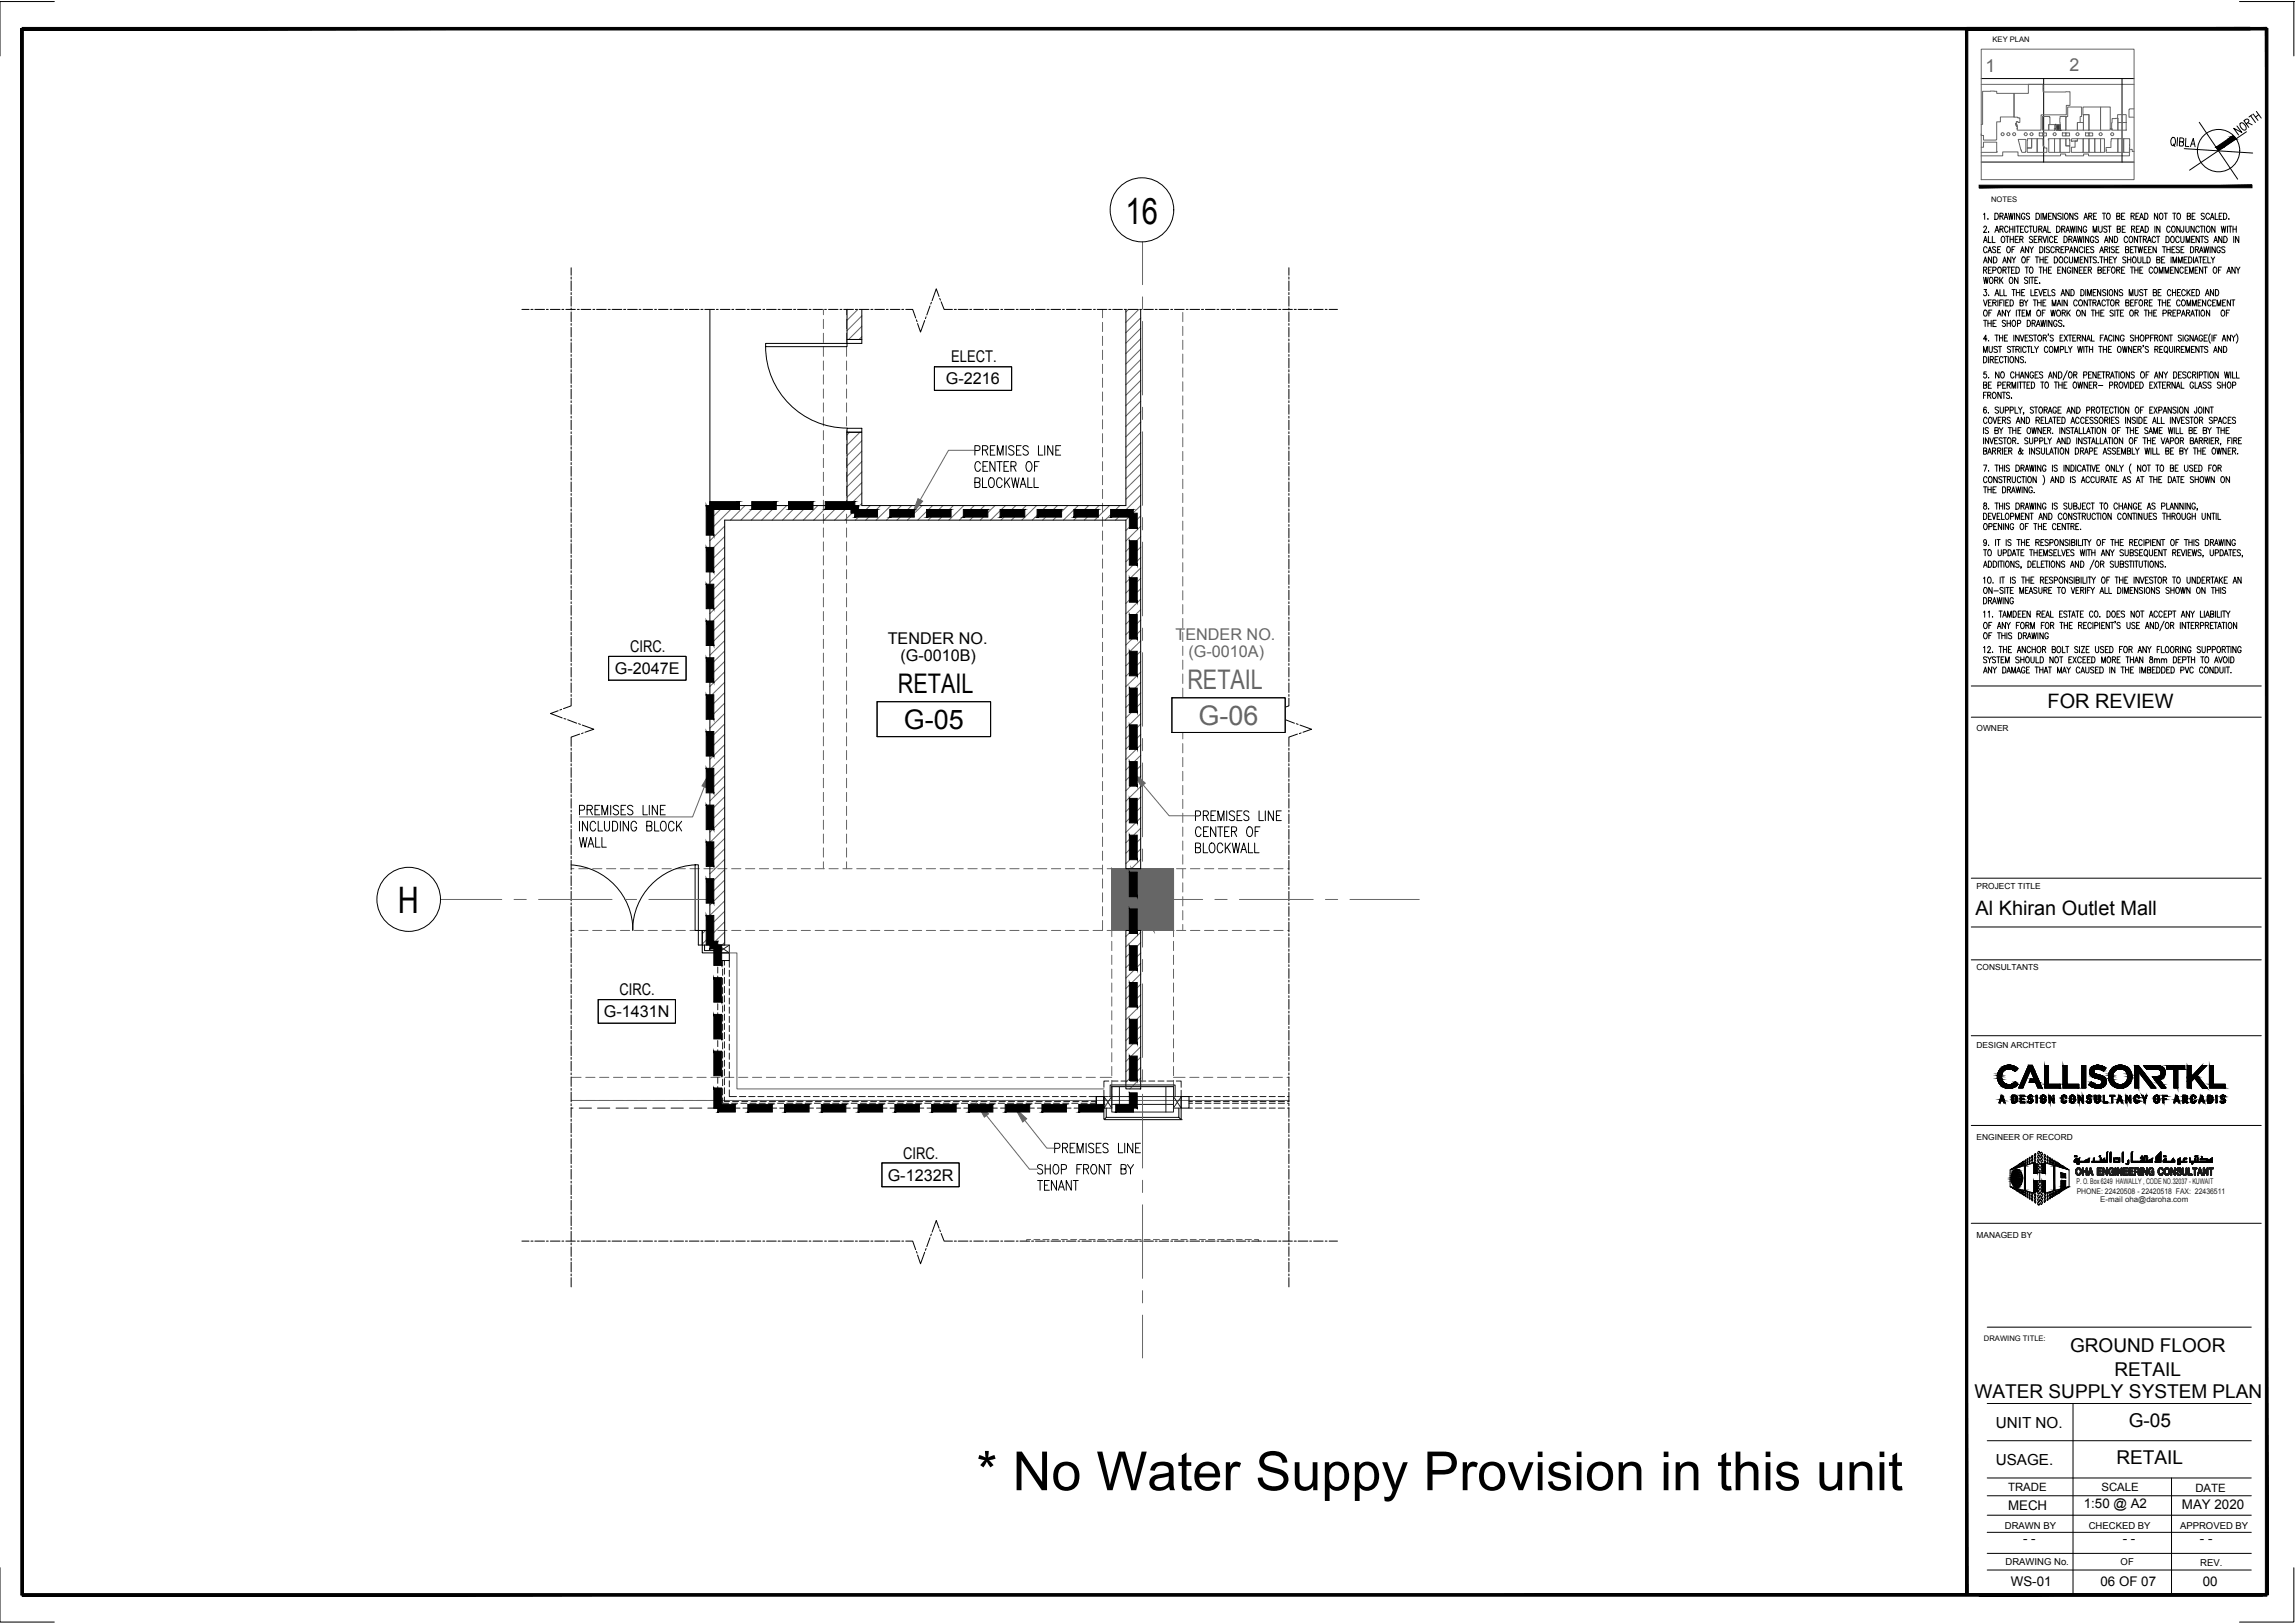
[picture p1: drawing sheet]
<svg xmlns="http://www.w3.org/2000/svg" width="420mm" height="297mm" viewBox="0 0 420 297" stroke-linecap="round" stroke-linejoin="round" font-family="sans-serif">
<defs><g id="words">
<text font-size="9.9" x="178.8" y="272.7">* No Water Suppy Provision in this unit</text>
<g font-size="6.7">
<text x="206.1" y="41">16</text>
<text x="72.9" y="167.2">H</text>
</g>
<g font-size="4.9">
<text x="164.4" y="126.9">RETAIL</text>
<text x="165.5" y="133.4">G-05</text>
</g>
<g font-size="4.9" fill="#666">
<text x="217.4" y="126.2">RETAIL</text>
<text x="219.4" y="132.7">G-06</text>
</g>
<g font-size="3.6">
<text x="374.9" y="129.6">FOR REVIEW</text>
<text x="361.7" y="167.4">Al Khiran Outlet Mall</text>
</g>
<g font-size="3.5">
<text x="379" y="247.5">GROUND FLOOR</text>
<text x="387.1" y="251.8">RETAIL</text>
<text x="361.5" y="255.9">WATER SUPPLY SYSTEM PLAN</text>
<text x="389.7" y="261.1">G-05</text>
<text x="387.5" y="267.9">RETAIL</text>
</g>
<g font-size="3.3" fill="#666">
<text x="363.5" y="13.2">1</text>
<text x="378.9" y="13">2</text>
</g>
<g font-size="3">
<text x="173.2" y="70.3">G-2216</text>
<text x="174.2" y="66.3">ELECT.</text>
<text x="115.4" y="119.4">CIRC.</text>
<text x="162.5" y="117.8">TENDER NO.</text>
<text x="112.6" y="123.4">G-2047E</text>
<text x="164.8" y="121">(G-0010B)</text>
<text x="113.4" y="182.1">CIRC.</text>
<text x="110.6" y="186.2">G-1431N</text>
<text x="165.4" y="212.1">CIRC.</text>
<text x="162.5" y="216.1">G-1232R</text>
</g>
<g font-size="3" fill="#666">
<text x="215.2" y="117.1">TENDER NO.</text>
<text x="217.6" y="120.3">(G-0010A)</text>
</g>
<g font-size="2.8">
<text x="365.4" y="261.3">UNIT NO.</text>
<text x="365.4" y="268.1">USAGE.</text>
</g>
<g font-size="2.4">
<text x="381.5" y="276">1:50 @ A2</text>
<text x="367.6" y="276.4">MECH</text>
<text x="399.5" y="276.2">MAY 2020</text>
<text x="370.4" y="282.4">- -</text>
<text x="388.6" y="282.3">- -</text>
<text x="402.8" y="282.3">- -</text>
<text x="368.1" y="290.2">WS-01</text>
<text x="384.6" y="290.2">06 OF 07</text>
<text x="403.3" y="290.2">00</text>
</g>
<g font-size="2.1">
<text x="367.6" y="273">TRADE</text>
<text x="384.7" y="273">SCALE</text>
<text x="401.9" y="273">DATE</text>
</g>
<g font-size="1.7">
<text x="367" y="279.8">DRAWN BY</text>
<text x="382.4" y="279.8">CHECKED BY</text>
<text x="399.1" y="279.8">APPROVED BY</text>
<text x="367.2" y="286.5">DRAWING No.</text>
<text x="388.2" y="286.5">OF</text>
<text x="402.8" y="286.7">REV.</text>
</g>
<g font-size="1.5">
<text x="361.9" y="133.8">OWNER</text>
<text x="361.9" y="162.6">PROJECT TITLE</text>
<text x="361.9" y="177.6">CONSULTANTS</text>
<text x="361.9" y="191.9">DESIGN ARCHTECT</text>
<text x="361.9" y="208.7">ENGINEER OF RECORD</text>
<text x="361.9" y="226.6">MANAGED BY</text>
</g>
<g font-size="1.4">
<text x="364.8" y="7.7">KEY PLAN</text>
<text x="364.5" y="36.9">NOTES</text>
<text x="363.2" y="245.3">DRAWING TITLE:</text>
</g>
<g font-size="1.4" fill="#1a1a1a">
<text x="380.2" y="216.8">P. O. Box 6249 HAWALLY , CODE NO.32037 - KUWAIT</text>
<text x="380.2" y="218.5">PHONE: 22420508 - 22420518 FAX: 22436511</text>
<text x="384.5" y="219.9">E-mail oha@daroha.com</text>
</g>
</g></defs>
<!-- layer: General Layout mezz$0$S-280-M_STRUCT_FRAME -->
<g fill="none" stroke="#666" stroke-width=".18">
<path d="M150.7 56.6v1M150.7 58.4v1.7M155 56.6v1M155 58.4v1.7M201.8 56.6v1.6M201.8 59v1.7M216.5 57.2v1.7M216.5 59.7v1.7M150.7 61v1.7M150.7 63.5v1.7M150.7 66.1v1.7M150.7 68.6v1.7"/>
<path d="M150.7 71.2v1.7M150.7 73.7v1.7M150.7 76.3v1.7M150.7 78.8v1.7M155 61v1.7M155 63.5v1.7M155 66.1v1.7M155 68.6v1.7M155 71.2v1.7M155 73.7v1.7M155 76.3v1.7M155 78.8v1.7"/>
<path d="M201.8 61.5v1.7M201.8 64.1v1.7M201.8 66.7v1.7M201.8 69.2v1.7M201.8 71.7v1.7M201.8 74.3v1.7M201.8 76.8v1.7M201.8 79.4v1.7M216.5 62.3v1.7M216.5 64.8v1.7M216.5 67.3v1.7M216.5 69.9v1.7"/>
<path d="M216.5 72.5v1.7M216.5 75v1.7M216.5 77.5v1.7M150.7 81.4v1.6M150.7 83.9v1.7M150.7 86.4v1.7M150.7 89v1.7M150.7 91.6v1.6M150.7 94.1v1.7M150.7 96.6v1.7M150.7 99.2v1.7M155 81.4v1.6"/>
<path d="M155 83.9v1.7M155 86.4v1.7M155 89v1.7M155 91.6v1.6M155 94.1v1.7M155 96.6v1.7M155 99.2v1.7M201.8 81.9v1.7M201.8 84.5v1.7M201.8 87v1.7M201.8 89.6v1.7M201.8 92.1v1.7"/>
<path d="M201.8 94.6v1.7M201.8 97.2v1.7M201.8 99.7v1.8M216.5 80.1v1.7M216.5 82.6v1.7M216.5 85.2v1.7M216.5 87.7v1.7M216.5 90.3v1.7M216.5 92.8v1.7M216.5 95.4v1.7M216.5 97.9v1.7M150.7 101.7v1.7"/>
<path d="M150.7 104.3v1.6M150.7 106.8v1.7M150.7 109.4v1.7M150.7 111.9v1.7M150.7 114.5v1.6M150.7 117v1.7M150.7 119.5v1.7M155 101.7v1.7M155 104.3v1.6M155 106.8v1.7M155 109.4v1.7M155 111.9v1.7"/>
<path d="M155 114.5v1.6M155 117v1.7M155 119.5v1.7M201.8 102.3v1.7M201.8 104.8v1.7M201.8 107.4v1.7M201.8 109.9v1.7M201.8 112.5v1.7M201.8 115v1.7M201.8 117.5v1.8M216.5 100.4v1.7M216.5 103v1.7"/>
<path d="M216.5 105.5v1.8M216.5 108.1v1.7M216.5 110.6v1.7M216.5 113.2v1.7M216.5 115.7v1.7M216.5 118.3v1.7M150.7 122.1v1.7M150.7 124.6v1.8M150.7 127.2v1.7M150.7 129.7v1.7M150.7 132.3v1.7M150.7 134.8v1.7"/>
<path d="M150.7 137.4v1.7M150.7 139.9v1.7M155 122.1v1.7M155 124.6v1.8M155 127.2v1.7M155 129.7v1.7M155 132.3v1.7M155 134.8v1.7M155 137.4v1.7M155 139.9v1.7M201.8 120.1v1.7M201.8 122.7v1.7"/>
<path d="M201.8 125.2v1.7M201.8 127.7v1.7M201.8 130.3v1.7M201.8 132.8v1.7M201.8 135.4v1.7M201.8 138v1.6M216.5 120.8v1.7M216.5 123.3v1.8M216.5 125.9v1.7M216.5 128.5v1.7M216.5 131v1.7M216.5 133.5v1.7"/>
<path d="M216.5 136.1v1.7M216.5 138.6v1.7M104.6 159h.5M106 159h1.7M108.5 159h1.7M111 159h1.7M113.6 159h1.7M116.1 159h1.7M118.7 159h1.7M121.2 159h1.7M123.7 159h1.8M126.3 159h1.7"/>
<path d="M128.9 159h1.7M131.4 159h1.7M133.9 159h1.7M136.5 159h1.7M139 159h1.7M141.6 159h1.7M144.1 159h1.7M146.7 159h1.7M149.2 159h1.7M150.7 142.4v1.8M150.7 145v1.7M150.7 147.6v1.7"/>
<path d="M150.7 150.1v1.7M150.7 152.6v1.7M150.7 155.2v1.7M150.7 157.7v1.3M151.8 159h1.7M154.3 159h1.7M155 142.4v1.8M155 145v1.7M155 147.6v1.7M155 150.1v1.7M155 152.6v1.7M155 155.2v1.7"/>
<path d="M155 157.7v1.3M156.8 159h1.7M159.4 159h1.7M161.9 159h1.8M164.5 159h1.7M167 159h1.7M169.6 159h1.7M172.1 159h1.7M174.7 159h1.7M177.2 159h1.7M179.7 159h1.7M182.3 159h1.7"/>
<path d="M184.9 159h1.7M187.4 159h1.7M189.9 159h1.7M192.5 159h1.7M195 159h1.7M197.6 159h1.7M200.1 159h1.7M201.8 140.5v1.7M201.8 143v1.7M201.8 145.6v1.7M201.8 148.1v1.7M201.8 150.7v1.6"/>
<path d="M201.8 153.2v1.7M201.8 155.8v1.7M201.8 158.3v1.7M202.7 159h1.7M205.2 159h1.7M207.8 159h1.7M210.3 159h1.7M212.9 159h1.6M215.4 159h1.7M216.5 141.2v1.7M216.5 143.7v1.7M216.5 146.3v1.7"/>
<path d="M216.5 148.8v1.7M216.5 151.4v1.7M216.5 153.9v1.7M216.5 156.4v1.7M216.5 159v1.7M217.9 159h1.8M220.5 159h1.7M223.1 159h1.6M225.6 159h1.7M228.1 159h1.7M230.7 159h1.7M233.2 159h1.7"/>
<path d="M235.8 159h.2M104.6 170.3h.5M106 170.3h1.7M108.5 170.3h1.7M111 170.3h1.7M113.6 170.3h1.7M116.1 170.3h1.7M118.7 170.3h1.7M121.2 170.3h1.7M123.7 170.3h1.8M126.3 170.3h1.7M128.9 170.3h1.7"/>
<path d="M131.4 170.3h1.7M133.9 170.3h1.7M136.5 170.3h1.7M139 170.3h1.7M141.6 170.3h1.7M144.1 170.3h1.7M146.7 170.3h1.7M149.2 170.3h1.7M151.8 170.3h1.7M154.3 170.3h1.7M156.8 170.3h1.7M159.4 170.3h1.7"/>
<path d="M161.9 170.3h1.8M164.5 170.3h1.7M167 170.3h1.7M169.6 170.3h1.7M172.1 170.3h1.7M174.7 170.3h1.7M177.2 170.3h1.7M179.7 170.3h1.7M182.3 170.3h1.7M184.9 170.3h1.7M187.4 170.3h1.7M189.9 170.3h1.7"/>
<path d="M192.5 170.3h1.7M195 170.3h1.7M197.6 170.3h1.7M201.8 168.5v1.8h-1.7M201.8 160.9v1.6M201.8 163.4v1.7M201.8 165.9v1.7M202.7 170.3h1.7M203.5 170.3v1.1M203.5 172.3v1.7M203.5 174.8v1.7M203.5 177.4v1.7"/>
<path d="M203.5 179.9v1.7M205.2 170.3h1.7M207.8 170.3h1.7M210.3 170.3h1.7M212.9 170.3h1.6M214.8 170.3v1.1M214.8 172.3v1.7M214.8 174.8v1.7M214.8 177.4v1.7M214.8 179.9v1.7M215.4 170.3h1.7M216.5 161.6v1.7"/>
<path d="M216.5 164.1v1.7M216.5 166.7v1.6M216.5 169.2v1.1M217.9 170.3h1.8M220.5 170.3h1.7M223.1 170.3h1.6M225.6 170.3h1.7M228.1 170.3h1.7M230.7 170.3h1.7M233.2 170.3h1.7M235.8 170.3h.2M104.6 197.2h1.8"/>
<path d="M107.2 197.2h1.7M109.8 197.2h1.7M112.3 197.2h1.7M114.9 197.2h1.6M117.4 197.2h1.7M119.9 197.2h1.7M122.5 197.2h1.7M125.1 197.2h1.6M127.6 197.2h1.7M130.1 197.2h1.7M132.7 197.2h1.7M135.2 197.2h1.7"/>
<path d="M137.8 197.2h1.6M140.3 197.2h1.7M142.8 197.2h1.8M145.4 197.2h1.7M148 197.2h1.6M150.5 197.2h1.7M153 197.2h1.7M155.6 197.2h1.7M158.1 197.2h1.7M160.7 197.2h1.6M163.2 197.2h1.7M165.8 197.2h1.7"/>
<path d="M168.3 197.2h1.7M170.9 197.2h1.7M173.4 197.2h1.7M175.9 197.2h1.7M178.5 197.2h1.7M181 197.2h1.8M183.6 197.2h1.7M186.1 197.2h1.7M188.7 197.2h1.7M191.2 197.2h1.7M193.8 197.2h1.7M196.3 197.2h1.7"/>
<path d="M198.8 197.2h1.7M201.4 197.2h2.1M203.5 182.4v1.7M203.5 185v1.7M203.5 187.6v1.7M203.5 190.1v1.7M203.5 192.6v1.7M203.5 195.2v1.7M203.5 197.7v1.7M214.8 197.2h2.2M214.8 182.4v1.7M214.8 185v1.7"/>
<path d="M214.8 187.6v1.7M214.8 190.1v1.7M214.8 192.6v1.7M214.8 195.2v1.7M214.8 197.7v1.7M217.8 197.2h1.7M220.3 197.2h1.7M222.9 197.2h1.7M225.4 197.2h1.8M228 197.2h1.7M230.5 197.2h1.7M233.1 197.2h1.7"/>
<path d="M235.6 197.2h.4M104.6 201.4h1.8M107.2 201.4h1.7M109.8 201.4h1.7M112.3 201.4h1.7M114.9 201.4h1.6M117.4 201.4h1.7M119.9 201.4h1.7M122.5 201.4h1.7M125.1 201.4h1.6M127.6 201.4h1.7M130.1 201.4h1.7"/>
<path d="M132.7 201.4h1.7M135.2 201.4h1.7M137.8 201.4h1.6M140.3 201.4h1.7M142.8 201.4h1.8M145.4 201.4h1.7M148 201.4h1.6M150.5 201.4h1.7M153 201.4h1.7M155.6 201.4h1.7M158.1 201.4h1.7M160.7 201.4h1.6"/>
<path d="M163.2 201.4h1.7M165.8 201.4h1.7M168.3 201.4h1.7M170.9 201.4h1.7M173.4 201.4h1.7M175.9 201.4h1.7M178.5 201.4h1.7M181 201.4h1.8M183.6 201.4h1.7M186.1 201.4h1.7M188.7 201.4h1.7M191.2 201.4h1.7"/>
<path d="M193.8 201.4h1.7M196.3 201.4h1.7M198.8 201.4h1.7M201.4 201.4h1.7M203.5 200.3v1.1M204 201.4h1.7M206.5 201.4h1.7M209 201.4h1.7M211.6 201.4h1.7M214.1 201.4h1.7M214.8 200.3v1.1M216.7 201.4h1.7"/>
<path d="M219.2 201.4h1.7M221.8 201.4h1.7M224.3 201.4h1.7M226.9 201.4h1.7M229.4 201.4h1.7M231.9 201.4h1.7M234.5 201.4h1.5"/>
</g>
<!-- layer: General Layout mezz$0$S-280-M_COLUMN -->
<path d="M203.5 159h11.3v11.3h-11.3z" fill="none" stroke="#666" stroke-width=".18"/>
<!-- layer: General Layout mezz$0$A-230-M_FLOOR -->
<path d="M104.6 201.4h131.4" fill="none" stroke="#666" stroke-width=".18"/>
<!-- layer: 01_GROUND FLOOR PLAN$0$ae-00-col-gf-x$0$A-COL -->
<path d="M203.5 159h11.3v11.3h-11.3z" fill="none" stroke="#666" stroke-width=".18"/>
<!-- layer: 01_GROUND FLOOR PLAN$0$ae-00-col-gf-x$0$A-COL-HATCH -->
<g fill="#666" stroke="#666" stroke-width=".18">
<path d="M207.2 159h7.6v11.3z"/>
<path d="M207.2 159l7.6 11.3h-3.6z"/>
<path d="M203.5 159l7.7 11.3-4-11.3zM203.5 159l7.7 11.3h-7.7z"/>
<path d="M207.2 159l7.6 11.3v-11.3zM207.2 159l7.6 11.3h-3.6z"/>
<path d="M203.5 159l7.7 11.3-4-11.3zM203.5 159l7.7 11.3h-7.7z"/>
</g>
<!-- layer: 01_GROUND FLOOR PLAN$0$A-WA-HATCH -->
<g fill="none" stroke="#666" stroke-width=".18">
<path d="M155.2 56.6l-.1 .1M157.1 56.6l-2 2M157.8 57.8l-2.7 2.7M157.8 59.7l-2.4 2.4M206.6 56.6l-.5 .5M208.5 56.6l-2.4 2.4M208.8 58.2l-2.7 2.7M155.5 79.1l-.4 .5M157.4 79.1l-2.3 2.4M157.8 61.6l-.5 .5M208.8 60.1l-2.7 2.7M208.8 62l-2.7 2.7"/>
<path d="M208.8 63.9l-2.7 2.7M208.8 65.8l-2.7 2.7M208.8 67.7l-2.7 2.7M208.8 69.6l-2.7 2.7M208.8 71.5l-2.7 2.7M208.8 73.4l-2.7 2.7M208.8 75.3l-2.7 2.7M208.8 77.2l-2.7 2.8M208.8 79.1l-2.7 2.8M130.7 92.5l-.7 .7M132.6 92.5l-2.6 2.7M132.7 96.3l-2.7 2.7"/>
<path d="M132.7 98.2l-2.7 2.7M134.5 92.5l-4.5 4.6M136.4 92.5l-2.7 2.7M138.3 92.5l-2.7 2.7M140.2 92.5l-2.7 2.7M142.1 92.5l-2.7 2.7M144 92.5l-2.6 2.7M145.9 92.5l-2.6 2.7M147.8 92.5l-2.6 2.7M149.7 92.5l-2.6 2.7M151.6 92.5l-2.6 2.7M153.5 92.5l-2.6 2.7"/>
<path d="M157.8 80.7l-2.7 2.7M157.8 82.6l-2.7 2.7M157.8 84.5l-2.7 2.7M157.8 86.4l-2.7 2.7M157.8 88.3l-2.7 2.7M157.8 90.2l-5 5M157.8 92.1l-3.1 3.1M159.3 92.5l-2.7 2.7M161.2 92.5l-2.7 2.7M163.1 92.5l-2.7 2.7M165 92.5l-2.7 2.7M166.9 92.5l-2.7 2.7"/>
<path d="M168.8 92.5l-2.7 2.7M170.7 92.5l-2.7 2.7M172.6 92.5l-2.7 2.7M174.5 92.5l-2.7 2.7M176.4 92.5l-2.7 2.7M178.4 92.5l-2.8 2.7M180.3 92.5l-2.8 2.7M182.2 92.5l-2.7 2.7M184.1 92.5l-2.7 2.7M186 92.5l-2.7 2.7M187.9 92.5l-2.7 2.7M189.8 92.5l-2.7 2.7"/>
<path d="M191.7 92.5l-2.7 2.7M193.6 92.5l-2.7 2.7M195.5 92.5l-2.7 2.7M197.4 92.5l-2.7 2.7M199.3 92.5l-2.7 2.7M201.2 92.5l-2.7 2.7M203.1 92.5l-2.7 2.7M205 92.5l-2.7 2.7M208.8 81.1l-2.7 2.7M208.8 83l-2.7 2.7M208.8 84.9l-2.7 2.7M208.8 86.8l-2.7 2.7"/>
<path d="M208.8 88.7l-2.7 2.7M208.8 90.6l-4.6 4.6M208.8 92.5l-2.7 2.7M208.8 94.4l-2.7 2.7M208.8 96.3l-2.7 2.7M208.8 98.2l-2.7 2.7M132.7 100.1l-2.7 2.7M132.7 102l-2.7 2.7M132.7 103.9l-2.7 2.7M132.7 105.8l-2.7 2.7M132.7 107.7l-2.7 2.7M132.7 109.6l-2.7 2.7"/>
<path d="M132.7 111.5l-2.7 2.7M132.7 113.4l-2.7 2.7M132.7 115.3l-2.7 2.7M132.7 117.2l-2.7 2.7M132.7 119.2l-2.7 2.6M208.8 100.1l-2.7 2.7M208.8 102.1l-2.7 2.6M208.8 104l-2.7 2.6M208.8 105.9l-2.7 2.6M208.8 107.8l-2.7 2.6M208.8 109.7l-2.7 2.6M208.8 111.6l-2.7 2.6"/>
<path d="M208.8 113.5l-2.7 2.6M208.8 115.4l-2.7 2.7M208.8 117.3l-2.7 2.7M208.8 119.2l-2.7 2.7M132.7 121.1l-2.7 2.6M132.7 123l-2.7 2.6M132.7 124.9l-2.7 2.6M132.7 126.8l-2.7 2.6M132.7 128.7l-2.7 2.6M132.7 130.6l-2.7 2.7M132.7 132.5l-2.7 2.7M132.7 134.4l-2.7 2.7"/>
<path d="M132.7 136.3l-2.7 2.7M132.7 138.2l-2.7 2.7M208.8 121.1l-2.7 2.7M208.8 123l-2.7 2.7M208.8 124.9l-2.7 2.7M208.8 126.8l-2.7 2.7M208.8 128.7l-2.7 2.7M208.8 130.6l-2.7 2.7M208.8 132.5l-2.7 2.7M208.8 134.4l-2.7 2.7M208.8 136.3l-2.7 2.7M208.8 138.2l-2.7 2.7"/>
<path d="M132.7 140.1l-2.7 2.7M132.7 142l-2.7 2.7M132.7 143.9l-2.7 2.7M132.7 145.8l-2.7 2.7M132.7 147.7l-2.7 2.7M132.7 149.6l-2.7 2.7M132.7 151.5l-2.7 2.7M132.7 153.4l-2.7 2.7M132.7 155.3l-2.7 2.7M132.7 157.3l-2.7 2.6M132.7 159.2l-2.7 2.6M208.8 140.2l-2.7 2.6"/>
<path d="M208.8 142.1l-2.7 2.6M208.8 144l-2.7 2.6M208.8 145.9l-2.7 2.6M208.8 147.8l-2.7 2.6M208.8 149.7l-2.7 2.6M208.8 151.6l-2.7 2.6M208.8 153.5l-2.7 2.7M208.8 155.4l-2.7 2.7M208.8 157.3l-1.7 1.7M129.2 170.3l-.6 .6M132.7 161.1l-2.7 2.6M132.7 163l-2.7 2.6"/>
<path d="M132.7 164.9l-2.7 2.6M132.7 166.8l-2.7 2.6M132.7 168.7l-4.1 4.1M132.7 170.6l-2.4 2.4M132.7 172.5l-.5 .5M207.3 170.3l-1.2 1.1M208.8 170.6l-2.7 2.7M208.8 172.5l-2.7 2.7M208.8 174.4l-2.7 2.7M208.8 176.3l-2.7 2.7M208.8 178.3l-2.7 2.6M208.8 180.2l-2.7 2.6"/>
<path d="M208.8 182.1l-2.7 2.6M208.8 184l-2.7 2.6M208.8 185.9l-2.7 2.6M208.8 187.8l-2.7 2.6M208.8 189.7l-2.7 2.6M208.8 191.6l-2.7 2.7M208.8 193.5l-2.7 2.7M208.8 195.4l-2.7 2.7M208.8 197.3l-2 2M208.8 199.2l-.1 .1"/>
</g>
<!-- layer: 01_GROUND FLOOR PLAN$0$A-WALL_INT -->
<path d="M130 56.6v113.7h-1.4v2.7h4.1v-77.8h73.4v63.8h2.7v-102.4M155.1 56.6v5.5h2.7v-5.5M206.1 56.6v35.9h-48.3v-13.4h-2.7v13.4h-25.1M206.1 170.3h2.7v29h-2.7z" fill="none" stroke="#000" stroke-width=".18"/>
<!-- layer: 01_GROUND FLOOR PLAN$0$A-DOOR -->
<path d="M140.2 62.9h14.9v.5h-14.9zM140.2 63.4a14.9 14.9 0 0 0 14.9 14.9M155.1 62.1h2.7v.8h-2.7zM155.1 78.4h2.7v.7h-2.7zM104.6 158.3a12 12 0 0 1 11.3 12M127.2 158.3a12 12 0 0 0-11.4 12M127.3 158.3h.5v12h-.5zM127.8 170.3h.8v2.7h-.8z" fill="none" stroke="#000" stroke-width=".18"/>
<!-- layer: 01_GROUND FLOOR PLAN$0$AE-GF-FLOR-ACC-X$0$A-PALM-GRILLE -->
<g fill="none" stroke="#666" stroke-width=".18">
<path d="M188.7 226.9h-.7v.2M189.3 226.9h1.1M190.9 226.9h1.2M192.6 226.9h1.2M194.3 226.9h1.1M196 226.9h1.1M197.7 226.9h1.1M199.3 226.9h1.2M201 226.9h1.2M202.7 226.9h1.1M204.4 226.9h1.1M206.1 226.9h1.1"/>
<path d="M207.8 226.9h1.1M209.5 226.9h1.1M211.2 226.9h1.1M212.8 226.9h1.2M214.5 226.9h1.1M216.2 226.9h1.1M217.9 226.9h1.1M219.6 226.9h1.1M221.2 226.9h1.2M222.9 226.9h1.2M224.6 226.9h1.1M226.3 226.9h1.1"/>
<path d="M228 226.9h1.1M229.7 226.9h.7v.2"/>
</g>
<!-- layer: 01_GROUND FLOOR PLAN$0$AE-00-GF PLAN-ISK-X$0$A-GLAZ-CURT -->
<path d="M132.3 175.8h.3M200.7 201.6v.3" fill="none" stroke="#000" stroke-width=".18"/>
<path d="M128.6 173v1.4h2.8M129 173v1h2.4M202.1 202.8v2h.2v.1h13.8l.1-.1v-2M202.5 202.8v1.7h13.3v-1.7M202.5 204.5l-.2 .3M215.8 204.5l.3 .3M216.2 204.9h.1" fill="none" stroke="#000" stroke-width=".18"/>
<!-- layer: 01_GROUND FLOOR PLAN$0$AE-00-GF PLAN-ISK-X$0$A-Steel Frame -->
<path d="M203.5 198.9h11.3v4.6h-11.3zM204.9 198.9v4.6M213.4 198.9v4.6M203.5 200.7h11.3M203.5 202.1h11.3" fill="none" stroke="#1a1a1a" stroke-width=".18"/>
<!-- layer: 01_GROUND FLOOR PLAN$0$AE-00-GF PLAN-ISK-X$0$A-GLZ-HID -->
<g fill="none" stroke="#1a1a1a" stroke-width=".18">
<path d="M202.1 202.6v.2h.2M202.1 200.7v.2M202.1 201.1v.1M202.1 201.4v.2M202.1 201.7v.2M202.1 202v.2M202.1 202.3v.2M202.2 202.7l-.1 .1M202.3 200.9l.1 .2M202.3 200.7h-.2l.1 .2M202.4 202.4l-.1 .2M202.4 202.8h.2"/>
<path d="M202.4 200.7h.2M202.4 201.2l.2 .1M202.5 202.2l-.1 .1M202.6 201.4l.1 .2M202.7 201.9l-.1 .2M202.7 202.8h.2M202.7 200.7h.2M202.8 201.7l.1 .1M202.9 201.7l-.1 .1M202.9 201.9l.2 .2M203 202.8h.2M203 200.7h.2"/>
<path d="M203 201.4l-.1 .2M203.1 202.2l.1 .1M203.2 201.2l-.1 .1M203.3 202.4l.1 .2M203.3 200.7h.2v.2M203.4 200.9l-.1 .2M203.5 202.7l.1 .1M203.5 202.6v.2h-.2M203.5 201.1v.1M203.5 201.4v.2M203.5 201.7v.2M203.5 202v.2"/>
<path d="M203.5 202.3v.2M203.5 200.7v.1M214.8 202.6v.2h.3M214.8 201.1v.1M214.8 201.4v.2M214.8 201.7v.2M214.8 202v.2M214.8 202.3v.2M214.8 200.7l.1 .1M214.9 202.7l-.1 .1M215 200.9l.1 .2M215.1 200.7h-.3v.2"/>
<path d="M215.1 202.4l-.1 .2M215.1 202.8h.2M215.1 200.7h.2M215.1 201.2l.2 .1M215.2 202.2l-.1 .1M215.3 201.4l.1 .2M215.4 201.9l-.1 .2M215.4 202.8h.2M215.4 200.7h.2M215.5 201.7l.1 .1M215.6 201.7l-.1 .1M215.6 201.9l.2 .2"/>
<path d="M215.7 202.8h.2M215.7 200.7h.2M215.8 201.4l-.2 .2M215.8 202.2l.1 .1M215.9 201.2l-.1 .1M216 202.4l.1 .2M216.1 200.7h.1v.2M216.1 200.9l-.1 .2M216.2 202.7v.1M216.2 202.6v.2h-.1M216.2 200.7v.2M216.2 201.1v.1"/>
<path d="M216.2 201.4v.2M216.2 201.7v.2M216.2 202v.2M216.2 202.3v.2"/>
</g>
<!-- layer: 01_GROUND FLOOR PLAN$0$AE-00-GF PLAN-ISK-X$0$A-1 -->
<g fill="none" stroke="#1a1a1a" stroke-width=".18">
<path d="M131.4 173h2.1v1.4h-2.1zM131.4 173l2.1 1.4M133.5 173l-2.1 1.4M202.1 199.5v1.2M203 197.9h-.9v1.1M203.6 197.9h1.1M205.2 197.9h1.2M206.9 197.9h1.2M208.6 197.9h1.2M210.3 197.9h1.1M212 197.9h1.1M213.7 197.9h1.1"/>
<path d="M215.3 197.9h.9v1.1M216.2 199.5v1.2M203.2 200.7v-2.1h11.9v2.1M203.5 200.7v-1.8h11.3v1.8"/>
</g>
<g fill="none" stroke="#1a1a1a" stroke-width=".18">
<path d="M131.4 175.8v.6M131.4 177v1.1M131.4 178.6v1.2M132.3 175.8v1M132.3 177.4v1.1M132.3 179.1v1.1M132.6 175.8v.8M132.6 177.2v1.1M132.6 178.9v1.1M133.5 175.8v1.2M133.5 177.6v1.1M133.5 179.3v1.1"/>
<path d="M131.4 180.3v1.2M131.4 182v1.1M131.4 183.7v1.1M131.4 185.4v1.1M131.4 187.1v1.1M131.4 188.8v1.1M131.4 190.4v1.1M131.4 192.1v1.1M131.4 193.8v1.1M131.4 195.5v1.1M131.4 197.2v1.1M131.4 198.9v1.1"/>
<path d="M132.3 180.7v1.1M132.3 182.4v1.1M132.3 184.1v1.1M132.3 185.8v1.1M132.3 187.5v1.1M132.3 189.1v1.2M132.3 190.8v1.2M132.3 192.5v1.2M132.3 194.2v1.1M132.3 195.9v1.1M132.3 197.6v1.1M132.3 199.2v1.2"/>
<path d="M132.6 180.5v1.2M132.6 182.2v1.2M132.6 183.9v1.1M132.6 185.6v1.1M132.6 187.3v1.1M132.6 189v1.1M132.6 190.7v1.1M132.6 192.3v1.1M132.6 194v1.1M132.6 195.7v1.1M132.6 197.4v1.1M132.6 199.1v1.1"/>
<path d="M133.5 199.5v1.2h1.3M133.5 181v1.1M133.5 182.7v1.1M133.5 184.3v1.1M133.5 186v1.1M133.5 187.7v1.1M133.5 189.4v1.1M133.5 191.1v1.1M133.5 192.7v1.2M133.5 194.4v1.2M133.5 196.1v1.1M133.5 197.8v1.1"/>
<path d="M131.4 202.2v.6h.7M131.4 200.6v1.1M132.3 200.9v1h1.1M132.6 202.8h1.2M132.6 200.8v.8h1M133.9 201.9h1.1M134.1 201.6h1.1M134.3 202.8h1.2M135.4 200.7h1.1M135.6 201.9h1.1M135.8 201.6h1.1M136 202.8h1.2"/>
<path d="M137.1 200.7h1.1M137.3 201.9h1.1M137.5 201.6h1.1M137.7 202.8h1.1M138.8 200.7h1.1M139 201.9h1.1M139.1 201.6h1.2M139.4 202.8h1.1M140.5 200.7h1.1M140.7 201.9h1.1M140.8 201.6h1.2M141.1 202.8h1.1"/>
<path d="M142.1 200.7h1.2M142.4 201.9h1.1M142.5 201.6h1.1M142.7 202.8h1.2M143.8 200.7h1.1M144 201.9h1.2M144.2 201.6h1.1M144.4 202.8h1.1M145.5 200.7h1.1M145.7 201.9h1.2M145.9 201.6h1.1M146.1 202.8h1.1"/>
<path d="M147.2 200.7h1.1M147.4 201.9h1.1M147.6 201.6h1.1M147.8 202.8h1.1M148.9 200.7h1.1M149.1 201.9h1.1M149.3 201.6h1.1M149.5 202.8h1.1M150.5 200.7h1.2M150.8 201.9h1.1M151 201.6h1.1M151.2 202.8h1.1"/>
<path d="M152.2 200.7h1.2M152.4 201.9h1.2M152.6 201.6h1.2M152.9 202.8h1.1M153.9 200.7h1.1M154.1 201.9h1.2M154.3 201.6h1.1M154.6 202.8h1.1M155.6 200.7h1.1M155.8 201.9h1.1M156 201.6h1.1M156.2 202.8h1.2"/>
<path d="M157.3 200.7h1.1M157.5 201.9h1.1M157.7 201.6h1.1M157.9 202.8h1.1M159 200.7h1.1M159.2 201.9h1.1M159.4 201.6h1.1M159.6 202.8h1.1M160.7 200.7h1.1M160.9 201.9h1.1M161 201.6h1.2M161.3 202.8h1.1"/>
<path d="M162.3 200.7h1.1M162.6 201.9h1.1M162.7 201.6h1.2M162.9 202.8h1.2M164 200.7h1.1M164.3 201.9h1.1M164.4 201.6h1.1M164.6 202.8h1.2M165.7 200.7h1.1M165.9 201.9h1.1M166.1 201.6h1.1M166.3 202.8h1.2"/>
<path d="M167.4 200.7h1.1M167.6 201.9h1.1M167.8 201.6h1.1M168 202.8h1.1M169.1 200.7h1.1M169.3 201.9h1.1M169.5 201.6h1.1M169.7 202.8h1.1M170.8 200.7h1.1M171 201.9h1.1M171.2 201.6h1.1M171.4 202.8h1.1"/>
<path d="M172.4 200.7h1.2M172.7 201.9h1.1M172.8 201.6h1.1M173.1 202.8h1.1M174.1 200.7h1.2M174.3 201.9h1.2M174.5 201.6h1.1M174.8 202.8h1.1M175.8 200.7h1.1M176 201.9h1.2M176.2 201.6h1.1M176.4 202.8h1.1"/>
<path d="M177.5 200.7h1.1M177.7 201.9h1.1M177.9 201.6h1.1M178.1 202.8h1.1M179.2 200.7h1.1M179.4 201.9h1.1M179.6 201.6h1.1M179.8 202.8h1.1M180.8 200.7h1.2M181.1 201.9h1.1M181.3 201.6h1.1M181.5 202.8h1.1"/>
<path d="M182.5 200.7h1.2M182.8 201.9h1.1M182.9 201.6h1.2M183.2 202.8h1.1M184.2 200.7h1.1M184.4 201.9h1.2M184.6 201.6h1.2M184.9 202.8h1.1M185.9 200.7h1.1M186.1 201.9h1.1M186.3 201.6h1.2M186.5 202.8h1.2"/>
<path d="M187.6 200.7h1.1M187.8 201.9h1.1M188 201.6h1.1M188.2 202.8h1.2M189.3 200.7h1.1M189.5 201.9h1.1M189.7 201.6h1.1M189.9 202.8h1.1M191 200.7h1.1M191.2 201.9h1.1M191.3 201.6h1.2M191.6 202.8h1.1"/>
<path d="M192.7 200.7h1.1M192.9 201.9h1.1M193 201.6h1.2M193.3 202.8h1.1M194.3 200.7h1.2M194.6 201.9h1.1M194.7 201.6h1.1M194.9 202.8h1.2M196 200.7h1.1M196.2 201.9h1.2M196.4 201.6h1.1M196.6 202.8h1.1"/>
<path d="M197.7 200.7h1.1M197.9 201.9h1.2M198.1 201.6h1.1M198.3 202.8h1.1M199.4 200.7h1.3M199.6 201.9h1.1M199.8 201.6h.9M200 202.8h.7M217.7 200.7h.6M217.7 201.9h.6M217.7 202.8h.6M217.7 201.6h.6"/>
<path d="M218.9 200.7h1.1M218.9 201.9h1.1M218.9 202.8h1.1M218.9 201.6h1.1M220.6 200.7h1.1M220.6 201.9h1.1M220.6 202.8h1.1M220.6 201.6h1.1M222.2 200.7h1.2M222.2 201.9h1.2M222.2 202.8h1.2M222.2 201.6h1.2"/>
<path d="M223.9 200.7h1.1M223.9 201.9h1.1M223.9 202.8h1.1M223.9 201.6h1.1M225.6 200.7h1.1M225.6 201.9h1.1M225.6 202.8h1.1M225.6 201.6h1.1M227.3 200.7h1.1M227.3 201.9h1.1M227.3 202.8h1.1M227.3 201.6h1.1"/>
<path d="M229 200.7h1.1M229 201.9h1.1M229 202.8h1.1M229 201.6h1.1M230.7 200.7h1.1M230.7 201.9h1.1M230.7 202.8h1.1M230.7 201.6h1.1M232.4 200.7h1.1M232.4 201.9h1.1M232.4 202.8h1.1M232.4 201.6h1.1"/>
<path d="M234 200.7h1.2M234 201.9h1.2M234 202.8h1.2M234 201.6h1.2M235.7 200.7h.3M235.7 201.9h.3M235.7 202.8h.3M235.7 201.6h.3"/>
</g>
<!-- layer: 01_GROUND FLOOR PLAN$0$AE-00-GF PLAN-ISK-X$0$A-GLAZ-CWMG -->
<path d="M131.4 174.4h2.1v1.4h-2.1zM200.7 200.7h1.4v2.1h-1.4zM216.2 200.7h1.5v2.1h-1.5z" fill="none" stroke="#000" stroke-width=".18"/>
<!-- layer: 01_GROUND FLOOR PLAN$0$AE-00-GF PLAN-ISK-X$0$A-FLOR-OVHD -->
<path d="M104.6 202.8h.3M106 202.8h2.3M109.4 202.8h2.2M112.8 202.8h2.2M116.1 202.8h2.3M119.5 202.8h2.3M122.9 202.8h2.2M126.2 202.8h2.3M129.6 202.8h1.8" fill="none" stroke="#1a1a1a" stroke-width=".18"/>
<!-- layer: ae-00-anno-gf-rmt-200-x$0$G-Wipe -->
<path d="M171.1 67.1h14.1M111.4 120.1h14.2M160.6 128.4h20.8M214.5 127.7h20.8M109.5 183h14.2M161.5 212.8h14.1" fill="none" stroke="#fff" stroke-width=".18"/>
<g fill="#fff" stroke="#fff" stroke-width=".18">
<path d="M161.5 212.8v4.4h14.1zM161.5 212.8h14.1v4.4z"/>
<path d="M111.4 120.1v4.4h14.2zM111.4 120.1h14.2v4.4z"/>
<path d="M160.6 128.4v6.4h20.8zM160.6 128.4h20.8v6.4z"/>
<path d="M109.5 183v4.3h14.2zM109.5 183h14.2v4.3z"/>
<path d="M171.1 67.1v4.3h14.1zM171.1 67.1h14.1v4.3z"/>
<path d="M214.5 127.7v6.4h20.8zM214.5 127.7h20.8v6.4z"/>
</g>
<path d="M171.1 67.1h14.1v4.3h-14.1zM111.4 120.1h14.2v4.4h-14.2zM160.6 128.4h20.8v6.4h-20.8zM214.5 127.7h20.8v6.4h-20.8zM109.5 183h14.2v4.3h-14.2zM161.5 212.8h14.1v4.4h-14.1z" fill="none" stroke="#000" stroke-width=".18"/>
<!-- layer: ae-00-anno-gf-rmt-200-x$0$A-FLOR-IDEN -->
<path d="M171.1 67.1h14.1v4.3h-14.1zM111.4 120.1h14.2v4.4h-14.2zM160.6 128.4h20.8v6.4h-20.8zM214.5 127.7h20.8v6.4h-20.8zM109.5 183h14.2v4.3h-14.2zM161.5 212.8h14.1v4.4h-14.1z" fill="none" stroke="#000" stroke-width=".18"/>
<!-- layer: AV-00-GF PLAN-B2-X$0$A-TEXT -->
<g fill="none" stroke="#000" stroke-width=".18">
<path d="M178.5 82.5l.8-.1 .1-.3v-.4l-.3-.1h-.6v1.7M178.5 88.3l.8-.1 .1-.6-.3-.2h-.6v1.8h.6l.3-.1v-.6l-.3-.2M179.5 84.9a.47 .47 0 0 0-.5-.4 .47 .47 0 0 0-.4 .4v.9a.47 .47 0 0 0 .4 .5 .47 .47 0 0 0 .5-.5M179.9 82.4h.6l.3-.2a.38 .38 0 0 0-.3-.6h-.6v1.7M179.9 87.4v1.8h.8M180 85.3h.5M180.4 82.4l.4 .9M180.8 84.5h-.8v1.8h.8M181.2 87.5l.2-.1a.93 .93 0 0 1 .5 1.6l-.2 .2a.93 .93 0 0 1-.6-1.5zM181.3 82.4h.6M182.2 81.6h-.9v1.7h.9M182.2 84.5v1.8l-1-1.8v1.8"/>
<path d="M182.5 84.5h1M182.6 83.3v-1.7l.5 1.7 .5-1.7v1.7M183 84.5v1.8M183.5 87.9a.49 .49 0 0 0-.8-.4 1.24 1.24 0 0 0 .1 1.7 .52 .52 0 0 0 .7-.4M183.8 85.3h.5M183.9 87.4v1.8M184.2 81.6v1.7M184.3 88.2l.6 1M184.7 84.5h-.9v1.8h.9M184.9 87.4l-1 1.2M185.1 85.3l.8-.1 .1-.5-.3-.2h-.6v1.8M185.2 87.4l.3 1.8 .4-1.8 .3 1.8 .4-1.8"/>
<path d="M185.5 85.3l.5 1M185.6 81.8a.52 .52 0 0 0-.5-.3 .52 .52 0 0 0-.4 .4l.1 .3 .7 .4 .1 .4a.57 .57 0 0 1-.9 0M186.1 82.4h.5M186.8 89.2l.5-1.8 .5 1.8M186.9 81.6h-.8v1.7h.8M186.9 88.6h.7M188.1 84.6l.2-.1a.97 .97 0 0 1 .7 .7 .97 .97 0 0 1-.4 1 .54 .54 0 0 1-.6-.1 .54 .54 0 0 1-.2-.5v-.4zM188.2 87.4v1.8h.8M188.3 81.8a.52 .52 0 0 0-.6-.3 .52 .52 0 0 0-.4 .4l.2 .3 .7 .4 .1 .4a.57 .57 0 0 1-1 0M189.3 87.4v1.8h.8M189.4 85.3h.5M190.1 81.6v1.7h.8"/>
<path d="M190.2 84.5h-.8v1.8M191.3 81.6v1.7M192.7 81.6v1.7l-.9-1.7v1.7M193.3 82.4h.5M194.2 81.6h-.9v1.7h.9M106.1 148.3h.6a.46 .46 0 0 0 .3-.5 .46 .46 0 0 0-.3-.4h-.6v1.7M106.1 153.3l.3 1.8 .4-1.8 .3 1.8 .3-1.8M106.1 150.3v1.8M107.5 148.2l.8-.1 .2-.2-.2-.4-.8-.1v1.7M107.6 150.3v1.8l-1-1.8v1.8M107.7 155.1l.5-1.8 .5 1.8M107.8 154.5h.7"/>
<path d="M108 148.2l.5 .9M108.9 148.2h.6M109.1 150.7a.47 .47 0 0 0-.5-.4 .47 .47 0 0 0-.5 .4v1a.47 .47 0 0 0 .5 .4 .47 .47 0 0 0 .5-.4M109.1 153.3v1.8h.8M109.5 150.3v1.8h.8M109.8 147.4h-.9v1.7h.9M110.2 149.1v-1.7l.5 1.7 .6-1.7v1.7M110.2 153.3v1.8h.8M110.7 150.3v1.3a.47 .47 0 0 0 .4 .5 .47 .47 0 0 0 .5-.5v-1.3M111.8 147.4v1.7M112.1 150.3a.92 .92 0 0 1 1 .5 .92 .92 0 0 1-.2 1l-.3 .3h-.5zM113.2 147.6a.52 .52 0 0 0-.5-.2 .52 .52 0 0 0-.4 .4l.9 .6v.5a.57 .57 0 0 1-.9 0"/>
<path d="M113.6 150.3v1.8M113.7 148.2h.5M114.6 147.4h-.9v1.7h.9M115.1 150.3v1.8l-1-1.8v1.8M115.9 147.6a.52 .52 0 0 0-.6-.2 .52 .52 0 0 0-.4 .4l.9 .6 .1 .5a.57 .57 0 0 1-1 0M116.5 150.7a.49 .49 0 0 0-.7-.3 1.24 1.24 0 0 0 .1 1.7 .54 .54 0 0 0 .6-.7h-.3M117.7 147.4v1.7h.8M118.4 151.2l.8-.1 .1-.6-.3-.2h-.6v1.8h.6l.3-.2v-.6l-.3-.1M118.9 147.4v1.7M119.8 150.3v1.8h.8M120.4 147.4v1.7l-1-1.7v1.7M120.9 148.2h.6"/>
<path d="M121.2 150.4l.1-.1a.94 .94 0 0 1 .5 1.5l-.1 .2a.54 .54 0 0 1-.6 0 .54 .54 0 0 1-.2-.6v-.4zM121.8 147.4h-.9v1.7h.9M123.4 150.7a.47 .47 0 0 0-.5-.4 .47 .47 0 0 0-.4 .4v1a.47 .47 0 0 0 .4 .4 .47 .47 0 0 0 .5-.4M123.9 150.3v1.8M124.2 151.1l.6 1M124.8 150.3l-.9 1.2M218.9 149.3h.8l.1-.3v-.4l-.3-.2h-.6v1.8M218.9 155.1h.8l.1-.6-.3-.2h-.6v1.8h.6l.3-.2v-.6l-.3-.2M219.9 151.8a.47 .47 0 0 0-.5-.5 .47 .47 0 0 0-.5 .5v.9a.47 .47 0 0 0 .5 .4 .47 .47 0 0 0 .5-.4M220.3 149.3l.8-.1 .1-.3-.1-.4-.8-.1v1.8M220.3 154.3v1.8h.8M220.3 152.2h.6"/>
<path d="M220.8 149.3l.4 .9M221.2 151.3h-.9v1.8h.9M221.6 154.4l.2-.1a.94 .94 0 0 1 .5 1.5l-.1 .2a.54 .54 0 0 1-.6 0 .54 .54 0 0 1-.2-.6v-.4zM221.7 149.3h.5M222.6 148.4h-.9v1.8h.9M222.6 151.3v1.8l-1-1.8v1.8M222.9 151.3h1M223 150.2v-1.8l.5 1.8 .6-1.8v1.8M223.4 151.3v1.8M223.9 154.7a.47 .47 0 0 0-.5-.4 .47 .47 0 0 0-.5 .4v.9a.47 .47 0 0 0 .5 .5 .47 .47 0 0 0 .5-.5M224.2 152.2h.5M224.3 154.3v1.8"/>
<path d="M224.6 148.4v1.8M224.7 155.1l.6 1M225 151.3h-.8v1.8h.8M225.3 154.3l-1 1.2M225.5 152.2l.8-.1 .1-.6-.3-.2h-.6v1.8M225.6 154.3l.3 1.8 .4-1.8 .3 1.8 .3-1.8M225.9 152.2l.5 .9M226 148.7a.52 .52 0 0 0-.5-.3 .52 .52 0 0 0-.5 .4l.2 .3 .7 .3 .1 .5a.57 .57 0 0 1-1 0M226.5 149.3h.5M227.2 156.1l.5-1.8 .5 1.8M227.4 148.4h-.9v1.8h.9M227.4 155.5h.6"/>
<path d="M228.3 151.6a.47 .47 0 0 1 .6-.3 .47 .47 0 0 1 .3 .5v.9a.47 .47 0 0 1-.4 .4 .47 .47 0 0 1-.5-.4l-.1-.7zM228.6 154.3v1.8h.8M228.6 148.7a.54 .54 0 0 0-.9 0l.1 .4 .7 .3 .1 .5a.54 .54 0 0 1-.9 0M229.7 154.3v1.8h.8M229.8 152.2h.5M230.5 148.4v1.8h.8M230.7 151.3h-.9v1.8M231.6 148.4v1.8M233.1 148.4v1.8l-.9-1.8v1.8M233.7 149.3h.5M234.6 148.4h-.9v1.8h.9M189.9 216.1h1"/>
<path d="M190.4 216.1v1.7M190.9 213.4a.47 .47 0 0 0-.6-.3 .47 .47 0 0 0-.3 .6l.6 .3a.48 .48 0 0 1 .2 .7 .48 .48 0 0 1-.7 .1l-.2-.2M191.2 216.9h.6M191.3 213.1v1.8M191.3 213.9h1M192.1 216.1h-.9v1.7h.9M192.3 213.1v1.8M193 213.2a.54 .54 0 0 1 .6 0 .54 .54 0 0 1 .2 .6v.6a.51 .51 0 0 1-.7 .5 .51 .51 0 0 1-.3-.7v-.6zM193.1 210.2h.6a.48 .48 0 0 0 .4-.5 .48 .48 0 0 0-.4-.5h-.6v1.8M193.4 216.1v1.7l-.9-1.7v1.7M193.8 217.8l.5-1.7 .6 1.7M194 217.2h.6"/>
<path d="M194.3 214h.6a.46 .46 0 0 0 .4-.4 .46 .46 0 0 0-.4-.5h-.6v1.8M194.5 210.1l.8-.1 .2-.3-.2-.4-.8-.1v1.8M195 210.1l.5 .9M195.9 210.1h.6M196.1 216.1v1.7l-.9-1.7v1.7M196.5 216.1h.9M196.8 209.2h-.9v1.8h.9M196.9 216.1v1.7M197.1 213.9h.6M197.2 211v-1.8l.5 1.8 .6-1.8v1.8M198 213.1h-.9v1.8M198.4 213.9h.8l.1-.3-.1-.4-.8-.1v1.8"/>
<path d="M198.8 213.9l.5 1M198.8 209.2v1.8M200 213.2a.54 .54 0 0 1 .6 0 .54 .54 0 0 1 .2 .6l-.1 .6a.47 .47 0 0 1-.5 .5 .47 .47 0 0 1-.4-.5 1.07 1.07 0 0 1 .2-1.2zM200.2 209.5a.48 .48 0 0 0-.6-.3 .48 .48 0 0 0-.3 .6l.8 .5 .1 .5a.59 .59 0 0 1-.9 0M200.7 210.1h.6M201.6 209.2h-.9v1.8h.9M202.2 213.1v1.8l-.9-1.8v1.8M202.5 213.1h1M202.9 209.5a.48 .48 0 0 0-.6-.3 .48 .48 0 0 0-.3 .6l.7 .5 .2 .5a.59 .59 0 0 1-1 0M203 213.1v1.8M204.8 209.2v1.8h.8M205.2 213.9h.8l.1-.6-.3-.2h-.6v1.8h.6l.3-.2v-.6l-.3-.2"/>
<path d="M205.9 209.2v1.8M206.4 213.1l.6 .8v1M207.4 209.2v1.8l-1-1.8v1.8M207.5 213.1l-.5 .8M207.9 210.1h.5M208.8 209.2h-.9v1.8h.9"/>
</g>
<g fill="#666" stroke="#666" stroke-width=".18">
<path d="M178.8 201.9l2.2 2-.8 .6z"/>
<path d="M185.8 202.8l2.2 2-.8 .5z"/>
<path d="M207.5 141.5l2.2 1.8-.7 .7z"/>
<path d="M130 141.4l-.6 2.8-.9-.4z"/>
<path d="M168.1 91.3l.8 .4-1.8 2.2z"/>
</g>
<path d="M178.4 82.4h-4.7l-5.2 9.1M128.9 144l-2.1 5.5h-20.7M209.3 143.7l4.7 5.6h4.8M180.6 204.2l7.9 9.8h1.4M187.6 205l4 5.1h1.5" fill="none" stroke="#666" stroke-width=".18"/>
<!-- layer: AV-00-GF PLAN-B1-X$0$A-DIM -->
<g fill="none" stroke="#000" stroke-width=".18">
<path d="M95.5 56.6h1.4M97.2 56.6h.4M97.9 56.6h1.8M100 56.6h.4M100.8 56.6h1.7M102.9 56.6h.3M103.6 56.6h1.7M104.6 49v1.4M104.6 50.7v.4M104.6 51.4v1.8M104.6 53.5v.4M104.6 54.3v1.7"/>
<path d="M104.6 56.4v.3M104.6 57.1v1.8M104.6 59.2v.3M104.6 59.9v1.8M105.7 56.6h.3M106.4 56.6h1.8M108.5 56.6h.4M109.2 56.6h1.8M111.3 56.6h.4M112.1 56.6h1.7M114.2 56.6h.4M114.9 56.6h1.8"/>
<path d="M117 56.6h.3M117.7 56.6h1.8M119.8 56.6h.4M120.6 56.6h1.7M122.7 56.6h.3M123.4 56.6h1.7M125.5 56.6h.4M126.2 56.6h1.8M128.3 56.6h.4M129 56.6h1.8M131.1 56.6h.4M131.9 56.6h1.7"/>
<path d="M134 56.6h.3M134.7 56.6h1.7M136.8 56.6h.4M137.5 56.6h1.8M139.7 56.6h.3M140.3 56.6h1.8M142.5 56.6h.3M143.2 56.6h1.7M145.3 56.6h.4M146 56.6h1.8M148.1 56.6h.4M148.8 56.6h1.8"/>
<path d="M151 56.6h.3M151.7 56.6h1.7M153.8 56.6h.3M154.5 56.6h1.8M156.6 56.6h.4M157.3 56.6h1.8M159.4 56.6h.4M160.1 56.6h1.8M162.3 56.6h.3M163 56.6h1.8M165.1 56.6h.3M165.8 56.6h1.3l.5 1.6"/>
<path d="M167.8 58.5l.1 .4M169.3 58.7l-.8 2.1-.5-1.6M169.5 58l-.1 .3M170.3 56l-.6 1.6M170.5 55.3l-.1 .4M171.9 54.3l-.5-1.4-.8 2.1M172 54.6l.2 .3M172.3 55.2l.5 1.4h1.6M174.7 56.6h.4M175.4 56.6h1.8M177.5 56.6h.4M178.3 56.6h1.7"/>
<path d="M180.4 56.6h.3M181.1 56.6h1.7M183.2 56.6h.4M183.9 56.6h1.8M186.1 56.6h.3M186.7 56.6h1.8M188.8 56.6h.4M189.6 56.6h1.7M191.7 56.6h.4M192.4 56.6h1.8M194.5 56.6h.4M195.2 56.6h1.8"/>
<path d="M197.4 56.6h.3M198.1 56.6h1.7M200.2 56.6h.3M200.9 56.6h1.7M203 56.6h.4M203.7 56.6h1.8M205.8 56.6h.4M206.5 56.6h1.8M208.7 56.6h.3M209.4 56.6h1.8M211.5 56.6h.3M212.2 56.6h1.8"/>
<path d="M214.3 56.6h.4M215 56.6h1.8M217.2 56.6h.3M217.8 56.6h1.8M220 56.6h.3M220.7 56.6h1.8M222.8 56.6h.3M223.5 56.6h1.8M225.6 56.6h.4M226.4 56.6h1.7M228.5 56.6h.3M229.2 56.6h1.7"/>
<path d="M231.3 56.6h.3M232 56.6h1.8M234.1 56.6h.4M234.8 56.6h1.8M236 49v1.4M236 50.7v.4M236 51.4v1.8M236 53.5v.4M236 54.3v1.7M236 56.4v.3M236 57.1v1.8M236 59.2v.3"/>
<path d="M236 59.9v1.8M236.9 56.6h.4M237.7 56.6h1.7M239.8 56.6h.3M240.5 56.6h1.7M242.6 56.6h.4M243.3 56.6h1.6M104.6 62v.4M104.6 62.7v1.8M104.6 64.9v.3M104.6 65.6v1.7M104.6 67.7v.4"/>
<path d="M104.6 68.4v1.8M104.6 70.5v.4M104.6 71.2v1.8M104.6 73.3v.4M104.6 74.1v1.7M104.6 76.2v.3M104.6 76.9v1.7M104.6 79v.4M104.6 79.7v1.8M236 62v.4M236 62.7v1.8M236 64.9v.3"/>
<path d="M236 65.6v1.7M236 67.7v.4M236 68.4v1.8M236 70.5v.4M236 71.2v1.8M236 73.3v.4M236 74.1v1.7M236 76.2v.3M236 76.9v1.7M236 79v.4M236 79.7v1.8M104.6 81.8v.4"/>
<path d="M104.6 82.5v1.8M104.6 84.7v.3M104.6 85.4v1.8M104.6 87.5v.3M104.6 88.2v1.8M104.6 90.3v.4M104.6 91v1.8M104.6 93.2v.3M104.6 93.8v1.8M104.6 96v.3M104.6 96.7v1.8M104.6 98.8v.4"/>
<path d="M104.6 99.5v1.8M236 81.8v.4M236 82.5v1.8M236 84.7v.3M236 85.4v1.8M236 87.5v.3M236 88.2v1.8M236 90.3v.4M236 91v1.8M236 93.2v.3M236 93.8v1.8M236 96v.3"/>
<path d="M236 96.7v1.8M236 98.8v.4M236 99.5v1.8M104.6 101.6v.4M104.6 102.3v1.8M104.6 104.5v.3M104.6 105.2v1.8M104.6 107.3v.3M104.6 108v1.8M104.6 110.1v.4M104.6 110.8v1.8M104.6 113v.3"/>
<path d="M104.6 113.7v1.7M104.6 115.8v.3M104.6 116.5v1.8M104.6 118.6v.4M104.6 119.3v1.8M236 101.6v.4M236 102.3v1.8M236 104.5v.3M236 105.2v1.8M236 107.3v.3M236 108v1.8M236 110.1v.4"/>
<path d="M236 110.8v1.8M236 113v.3M236 113.7v1.7M236 115.8v.3M236 116.5v1.8M236 118.6v.4M236 119.3v1.8M102.2 130.1l-1.4 .5 2.1 .8M102.8 129.8l-.3 .1M103.3 131.5l.3 .1M103.9 131.7l1.7 .7M104.6 127.8v1.4l-1.4 .5"/>
<path d="M104.6 121.4v.4M104.6 122.2v1.7M104.6 124.3v.3M104.6 125v1.7M104.6 127.1v.4M104.6 136.9v.4M104.6 137.7v1.7M104.6 139.8v.4M105.9 132.4l.4 .2M106.1 134.4l-1.5 .5v1.7M106.6 132.7l2.1 .8-1.6 .5M106.8 134.1l-.3 .2"/>
<path d="M233.6 130.1l-1.4 .5 2.1 .8M234.3 129.8l-.4 .1M234.7 131.5l.3 .1M235.3 131.7l1.7 .7M236 127.8v1.4l-1.4 .5M236 121.4v.4M236 122.2v1.7M236 124.3v.3M236 125v1.7M236 127.1v.4M236 136.9v.4M236 137.7v1.7"/>
<path d="M236 139.8v.4M237.3 132.4l.4 .2M237.5 134.4l-1.5 .5v1.7M238 132.7l2.1 .8-1.6 .5M238.2 134.1l-.3 .2M104.6 140.5v1.8M104.6 142.6v.4M104.6 143.3v1.8M104.6 145.4v.4M104.6 146.2v1.7M104.6 148.3v.3M104.6 149v1.7"/>
<path d="M104.6 151.1v.4M104.6 151.8v1.8M104.6 153.9v.4M104.6 154.6v1.8M104.6 156.7v.4M104.6 157.5v1.7M104.6 159.6v.3M236 140.5v1.8M236 142.6v.4M236 143.3v1.8M236 145.4v.4M236 146.2v1.7"/>
<path d="M236 148.3v.3M236 149v1.7M236 151.1v.4M236 151.8v1.8M236 153.9v.4M236 154.6v1.8M236 156.7v.4M236 157.5v1.7M236 159.6v.3M104.6 160.3v1.8M104.6 162.4v.4M104.6 163.1v1.8"/>
<path d="M104.6 165.3v.3M104.6 165.9v1.8M104.6 168.1v.3M104.6 168.8v1.7M104.6 170.9v.4M104.6 171.6v1.8M104.6 173.7v.4M104.6 174.4v1.8M104.6 176.6v.3M104.6 177.3v1.8M104.6 179.4v.3M236 160.3v1.8"/>
<path d="M236 162.4v.4M236 163.1v1.8M236 165.3v.3M236 165.9v1.8M236 168.1v.3M236 168.8v1.7M236 170.9v.4M236 171.6v1.8M236 173.7v.4M236 174.4v1.8M236 176.6v.3M236 177.3v1.8"/>
<path d="M236 179.4v.3M104.6 180.1v1.7M104.6 182.2v.4M104.6 182.9v1.8M104.6 185.1v.3M104.6 185.7v1.8M104.6 187.9v.3M104.6 188.6v1.8M104.6 190.7v.4M104.6 191.4v1.8M104.6 193.5v.4M104.6 194.3v1.7"/>
<path d="M104.6 196.4v.3M104.6 197.1v1.7M104.6 199.2v.3M104.6 199.9v1.8M236 180.1v1.7M236 182.2v.4M236 182.9v1.8M236 185.1v.3M236 185.7v1.8M236 187.9v.3M236 188.6v1.8M236 190.7v.4"/>
<path d="M236 191.4v1.8M236 193.5v.4M236 194.3v1.7M236 196.4v.3M236 197.1v1.7M236 199.2v.3M236 199.9v1.8M104.6 202v.4M104.6 202.7v1.8M104.6 204.8v.4M104.6 205.6v1.7M104.6 207.7v.3"/>
<path d="M104.6 208.4v1.8M104.6 210.5v.3M104.6 211.2v1.8M104.6 213.3v.4M104.6 214v1.8M104.6 216.2v.3M104.6 216.9v1.7M104.6 219v.4M104.6 219.7v1.8M236 202v.4M236 202.7v1.8M236 204.8v.4"/>
<path d="M236 205.6v1.7M236 207.7v.3M236 208.4v1.8M236 210.5v.3M236 211.2v1.8M236 213.3v.4M236 214v1.8M236 216.2v.3M236 216.9v1.7M236 219v.4M236 219.7v1.8M95.5 227.1h1.4"/>
<path d="M97.2 227.1h.4M97.9 227.1h1.8M100 227.1h.4M100.8 227.1h1.7M102.9 227.1h.3M103.6 227.1h1.7M104.6 221.8v.4M104.6 222.5v1.8M104.6 224.6v.4M104.6 225.4v1.7M104.6 227.5v.3M104.6 228.2v1.7"/>
<path d="M104.6 230.3v.4M104.6 231v1.8M104.6 233.2v.3M104.6 233.8v1.7M105.7 227.1h.3M106.4 227.1h1.8M108.5 227.1h.4M109.2 227.1h1.8M111.3 227.1h.4M112.1 227.1h1.7M114.2 227.1h.4M114.9 227.1h1.8"/>
<path d="M117 227.1h.3M117.7 227.1h1.8M119.8 227.1h.4M120.6 227.1h1.7M122.7 227.1h.3M123.4 227.1h1.7M125.5 227.1h.4M126.2 227.1h1.8M128.3 227.1h.4M129 227.1h1.8M131.1 227.1h.4M131.9 227.1h1.7"/>
<path d="M134 227.1h.3M134.7 227.1h1.7M136.8 227.1h.4M137.5 227.1h1.8M139.7 227.1h.3M140.3 227.1h1.8M142.5 227.1h.3M143.2 227.1h1.7M145.3 227.1h.4M146 227.1h1.8M148.1 227.1h.4M148.8 227.1h1.8"/>
<path d="M151 227.1h.3M151.7 227.1h1.7M153.8 227.1h.3M154.5 227.1h1.8M156.6 227.1h.4M157.3 227.1h1.8M159.4 227.1h.4M160.1 227.1h1.8M162.3 227.1h.3M163 227.1h1.8M165.1 227.1h.3M165.8 227.1h1.3l.5 1.6"/>
<path d="M167.8 229.1l.1 .2M169.3 229.2l-.8 2.1-.5-1.6M169.5 228.5l-.1 .3M170.3 226.5l-.6 1.7M170.5 225.8l-.1 .4M171.9 224.8l-.5-1.4-.8 2.1M172 225.1l.2 .3M172.3 225.7l.5 1.4h1.6M174.7 227.1h.4M175.4 227.1h1.8M177.5 227.1h.4M178.3 227.1h1.7"/>
<path d="M180.4 227.1h.3M181.1 227.1h1.7M183.2 227.1h.4M183.9 227.1h1.8M186.1 227.1h.3M186.7 227.1h1.8M188.8 227.1h.4M189.6 227.1h1.7M191.7 227.1h.4M192.4 227.1h1.8M194.5 227.1h.4M195.2 227.1h1.8"/>
<path d="M197.4 227.1h.3M198.1 227.1h1.7M200.2 227.1h.3M200.9 227.1h1.7M203 227.1h.4M203.7 227.1h1.8M205.8 227.1h.4M206.5 227.1h1.8M208.7 227.1h.3M209.4 227.1h1.8M211.5 227.1h.3M212.2 227.1h1.8"/>
<path d="M214.3 227.1h.4M215 227.1h1.8M217.2 227.1h.3M217.8 227.1h1.8M220 227.1h.3M220.7 227.1h1.8M222.8 227.1h.3M223.5 227.1h1.8M225.6 227.1h.4M226.4 227.1h1.7M228.5 227.1h.3M229.2 227.1h1.7"/>
<path d="M231.3 227.1h.3M232 227.1h1.8M234.1 227.1h.4M234.8 227.1h1.8M236 221.8v.4M236 222.5v1.8M236 224.6v.4M236 225.4v1.7M236 227.5v.3M236 228.2v1.7M236 230.3v.4M236 231v1.8"/>
<path d="M236 233.2v.3M236 233.8v1.7M236.9 227.1h.4M237.7 227.1h1.7M239.8 227.1h.3M240.5 227.1h1.7M242.6 227.1h.4M243.3 227.1h1.6"/>
</g>
<!-- layer: AE-GRID-B1-X$0$A-GRID -->
<g fill="none" stroke="#666" stroke-width=".18">
<path d="M209.2 44.3v7.8M209.2 54.3v2.3M209.2 58.8v13.5M209.2 74.5v2.3M209.2 79v13.5M209.2 94.7v2.3M209.2 99.2v13.5M209.2 115v2.2M209.2 119.5v13.4M209.2 135.2v2.2M209.2 139.6v13.5M209.2 155.4v2.2"/>
<path d="M209.2 159.9v13.4M80.6 164.6h11.3M94.1 164.6h2.3M98.6 164.6h13.5M114.3 164.6h2.2M118.8 164.6h11.2M207.5 164.6h12.7M209.2 175.6v2.2M222.4 164.6h2.3M226.9 164.6h13.5M242.7 164.6h2.2M247.1 164.6h12.7"/>
<path d="M209.2 180.1v13.4M209.2 195.8v2.2M209.2 200.3v13.5M209.2 216v2.3M209.2 220.5v13.5M209.2 236.2v2.2M209.2 240.7v7.8"/>
</g>
<!-- layer: AE-GRID-B1-X$0$A-GRID-IDEN -->
<g fill="none" stroke="#000" stroke-width=".18">
<circle cx="209" cy="38.4" r="5.8"/>
<circle cx="74.8" cy="164.6" r="5.8"/>
</g>
<!-- layer: ac-intl ele lower mall north$0$A-Floor Finish -->
<path d="M133.5 174.4h1.4v24.9h67.2" fill="none" stroke="#666" stroke-width=".18"/>
<!-- layer: LEASE LINE -->
<g fill="#000" stroke="#000" stroke-width=".18">
<path d="M129.3 92.5l1.4 5.4v-5.4zM129.3 92.5l1.4 5.4h-1.4z"/>
<path d="M130 93.2h5.4v-1.4zM130 91.8h5.4l-5.4 1.4z"/>
<path d="M137.6 93.2h4.5v-1.4zM137.6 91.8h4.5l-4.5 1.4z"/>
<path d="M144.4 93.2h4.4v-1.4zM144.4 91.8h4.4l-4.4 1.4z"/>
<path d="M155.8 92.5v1.4h1.4zM155.8 92.5h1.4v1.4z"/>
<path d="M151.1 93.2h5.4v-1.4zM151.1 91.8h5.4l-5.4 1.4z"/>
<path d="M156.5 94.6h4.2v-1.4zM156.5 93.2h4.2l-4.2 1.4z"/>
<path d="M162.9 94.6h4.5v-1.4zM162.9 93.2h4.5l-4.5 1.4z"/>
<path d="M169.6 94.6h4.5v-1.4zM169.6 93.2h4.5l-4.5 1.4z"/>
<path d="M176.4 94.6h4.4v-1.4zM176.4 93.2h4.4l-4.4 1.4z"/>
<path d="M183.1 94.6h4.5v-1.4zM183.1 93.2h4.5l-4.5 1.4z"/>
<path d="M189.9 94.6h4.5v-1.4zM189.9 93.2h4.5l-4.5 1.4z"/>
<path d="M196.6 94.6h4.5v-1.4zM196.6 93.2h4.5l-4.5 1.4z"/>
<path d="M206.8 93.9v2.8h1.4zM206.8 93.9h1.4v2.8z"/>
<path d="M203.3 94.6h4.2v-1.4zM203.3 93.2h4.2l-4.2 1.4z"/>
<path d="M129.3 100.2l1.4 4.5v-4.5zM129.3 100.2l1.4 4.5h-1.4z"/>
<path d="M129.3 106.9l1.4 4.5v-4.5zM129.3 106.9l1.4 4.5h-1.4z"/>
<path d="M129.3 113.7l1.4 4.4v-4.4zM129.3 113.7l1.4 4.4h-1.4z"/>
<path d="M206.8 112.5v4.5h1.4zM206.8 112.5h1.4v4.5z"/>
<path d="M206.8 105.7v4.5h1.4zM206.8 105.7h1.4v4.5z"/>
<path d="M206.8 99v4.4h1.4zM206.8 99h1.4v4.4z"/>
<path d="M129.3 120.4l1.4 4.5v-4.5zM129.3 120.4l1.4 4.5h-1.4z"/>
<path d="M129.3 127.2l1.4 4.4v-4.4zM129.3 127.2l1.4 4.4h-1.4z"/>
<path d="M129.3 133.9l1.4 4.5v-4.5zM129.3 133.9l1.4 4.5h-1.4z"/>
<path d="M206.8 132.7v4.4h1.4zM206.8 132.7h1.4v4.4z"/>
<path d="M206.8 125.9v4.5h1.4zM206.8 125.9h1.4v4.5z"/>
<path d="M206.8 119.2v4.5h1.4zM206.8 119.2h1.4v4.5z"/>
<path d="M129.3 140.6l1.4 4.5v-4.5zM129.3 140.6l1.4 4.5h-1.4z"/>
<path d="M129.3 147.3l1.4 4.5v-4.5zM129.3 147.3l1.4 4.5h-1.4z"/>
<path d="M129.3 154.1l1.4 4.5v-4.5zM129.3 154.1l1.4 4.5h-1.4z"/>
<path d="M206.8 152.9v4.4h1.4zM206.8 152.9h1.4v4.4z"/>
<path d="M206.8 146.1v4.5h1.4zM206.8 146.1h1.4v4.5z"/>
<path d="M206.8 139.4v4.5h1.4zM206.8 139.4h1.4v4.5z"/>
<path d="M130 172.3v1.4l1.4-1.4zM130 173.7l1.4-1.4v1.4z"/>
<path d="M129.3 160.8l1.4 4.5v-4.5zM129.3 160.8l1.4 4.5h-1.4z"/>
<path d="M129.3 167.5l1.4 5.5v-5.5zM129.3 167.5l1.4 5.5h-1.4z"/>
<path d="M130.7 173l1.4 3.7v-3.7zM130.7 173l1.4 3.7h-1.4z"/>
<path d="M130.7 178.9l1.4 4.5v-4.5zM130.7 178.9l1.4 4.5h-1.4z"/>
<path d="M206.8 173.1v4.5h1.4zM206.8 173.1h1.4v4.5z"/>
<path d="M206.8 166.4v4.4h1.4zM206.8 166.4h1.4v4.4z"/>
<path d="M206.8 159.6v4.5h1.4zM206.8 159.6h1.4v4.5z"/>
<path d="M130.7 185.7l1.4 4.4v-4.4zM130.7 185.7l1.4 4.4h-1.4z"/>
<path d="M130.7 192.4l1.4 4.5v-4.5zM130.7 192.4l1.4 4.5h-1.4z"/>
<path d="M130.7 199.1l1.4 3.7v-3.7zM130.7 199.1l1.4 3.7h-1.4z"/>
<path d="M206.8 193.3v4.5h1.4zM206.8 193.3h1.4v4.5z"/>
<path d="M206.8 186.5v4.5h1.4zM206.8 186.5h1.4v4.5z"/>
<path d="M206.8 179.8v4.5h1.4zM206.8 179.8h1.4v4.5z"/>
<path d="M131.4 202.1v1.4l3.2-1.4zM131.4 203.5l3.2-1.4v1.4z"/>
<path d="M136.9 202.1v1.4l4.5-1.4zM136.9 203.5l4.5-1.4v1.4z"/>
<path d="M143.6 202.1v1.4l4.5-1.4zM143.6 203.5l4.5-1.4v1.4z"/>
<path d="M150.4 202.1v1.4l4.5-1.4zM150.4 203.5l4.5-1.4v1.4z"/>
<path d="M157.1 202.1v1.4l4.5-1.4zM157.1 203.5l4.5-1.4v1.4z"/>
<path d="M163.8 202.1v1.4l4.5-1.4zM163.8 203.5l4.5-1.4v1.4z"/>
<path d="M170.6 202.1v1.4l4.4-1.4zM170.6 203.5l4.4-1.4v1.4z"/>
<path d="M177.3 202.1v1.4l4.5-1.4zM177.3 203.5l4.5-1.4v1.4z"/>
<path d="M184 202.1v1.4l4.5-1.4zM184 203.5l4.5-1.4v1.4z"/>
<path d="M190.8 202.1v1.4l4.4-1.4zM190.8 203.5l4.4-1.4v1.4z"/>
<path d="M197.5 202.1v1.4l4.5-1.4zM197.5 203.5l4.5-1.4v1.4z"/>
<path d="M204.3 202.1v1.4l3.2-1.4zM204.3 203.5l3.2-1.4v1.4z"/>
<path d="M206.8 200v2.8h1.4zM206.8 200h1.4v2.8z"/>
</g>
<path d="M130 91.8v1.4M156.5 93.2v1.4M129.5 172.5l1 1M130.7 202.8h1.4M207.5 202.1v1.4" fill="none" stroke="#000" stroke-width=".18"/>
<!-- layer: 0 -->
<path d="M4.1 5.2h355.9v286.7h-355.9z" fill="none" stroke="#000" stroke-width=".18"/>
<!-- layer: frame A2$0$A-Frames -->
<g fill="none" stroke="#000" stroke-width=".18">
<path d="M4.1 5.2h355.9v286.7h-355.9zM4.1 5.2v286.7M9.9 .3h-9.9v9.9M360 5.2v286.7M410 .3h9.9v9.9M415 5.2v286.7M419.9 .3h.1M397.6 25.3l.2-.2a.85 .85 0 0 1 .2 1.5l-.1 .1a.73 .73 0 0 1-.4-1.2zM397.9 26.4l.3 .4M398.7 25.2l-.1 1.5M399 25.9h.7l.1-.5-.7-.2-.1 1.5h.5l.3-.2-.1-.4-.2-.1M399.9 27.2l12.5 .8"/>
<path d="M400.2 25.3l-.1 1.5h.6M401 26.8l.5-1.5 .4 1.6M401.2 26.4h.5M402.6 22.4l7.1 10.4M409.5 23.1l.9 1.1-1.5-.7 .9 1.2M410.1 22.6a.83 .83 0 0 1 1.1 1v.1a.83 .83 0 0 1-1.1-1zM411.2 22.7l.5-.6-.3-.3-.6 .3 .9 1.2M411.3 24.1l-10.4 7M411.5 22.5l.8 .3M412 21.2l.9 1.2M412.3 21l-.6 .4M412.5 20.9l.9 1.1"/>
<path d="M413.1 20.4l.9 1.2M413.5 21l-.6 .4M360.9 131.3h53.1M360.9 125.5h53.1M360.9 175.7h53.1M360.9 169.7h53.1M360.9 160.7h53.1M360.9 189.6h53.1M366.2 195.6a2.29 2.29 0 0 1 3.2 0l-.5 .5-.3-.2a1.42 1.42 0 0 0-1.8 .1 1.42 1.42 0 0 0-.1 1.9 1.36 1.36 0 0 0 2 .3l.3-.2 .4 .4a2.15 2.15 0 0 1-3 .3 2.15 2.15 0 0 1-.2-3.1zM371.4 195h.7l1.7 4.1h-.7l-.4-1h-1.2l.2-.6h.7l-.7-1.6-1.4 3.2h-.7zM371.7 195.9l.7 1.6h-.7l-.2 .6h1.2l.4 1h.7l-1.7-4.1h-.7l-1.8 4.1h.7M374.3 195h.7v3.4h2.2v.7h-2.9z"/>
<path d="M377.7 195h.7v3.4h2.2v.7h-2.9zM381.1 195h.7v4.1h-.7zM382.9 195.4a2.06 2.06 0 0 1 2.6 .1l-.2 .2a.29 .29 0 0 1-.2 .3 .29 .29 0 0 1-.3-.2 .92 .92 0 0 0-1.5 .2v.2a.66 .66 0 0 0 .8 .5 1.38 1.38 0 0 1 1.5 1.4 1.6 1.6 0 0 1-2.4 .9l-.7-.4a.44 .44 0 0 1 .3-.5 .44 .44 0 0 1 .6 .3 1.06 1.06 0 0 0 1.5-.3l-.1-.4-.8-.3a1.32 1.32 0 0 1-1.4-1.5zM382.9 195.4a2.06 2.06 0 0 1 2.6 .1l-.2 .2a.29 .29 0 0 1-.2 .3 .29 .29 0 0 1-.3-.2 .92 .92 0 0 0-1.5 .2v.2a.66 .66 0 0 0 .8 .5 1.38 1.38 0 0 1 1.5 1.4 1.6 1.6 0 0 1-2.4 .9l-.5-.3a.31 .31 0 0 1 0-.6 .34 .34 0 0 1 .6 .2 1.01 1.01 0 0 0 1.6-.2l-.1-.4-.8-.3a1.32 1.32 0 0 1-1.4-1.5zM387.1 196.2a1.41 1.41 0 0 1 2-.2 1.41 1.41 0 0 1-.1 2.1 1.41 1.41 0 0 1-2-.3l-.2-.4v-.6zM390.8 195h.7l3.2 4.1h-.9l-2.3-2.9v2.9h-.7zM392.5 195h.9a3.7 3.7 0 0 1 2.7 .5 1.39 1.39 0 0 1-.7 2.1l1.1 1.5h-.5a.47 .47 0 0 1-.6-.4l-1.3-1.7a2.03 2.03 0 0 0 1.4-.2 .76 .76 0 0 0-.1-1 .76 .76 0 0 0-.9-.1h-.6a.99 .99 0 0 1-1.4-.6zM396.7 195h3.3v.7h-1.3v3.4h-.7v-3.4h-1.3zM400.4 195h.8v2.1l1.9-2.1h.9l-1.7 1.8 1.8 2.3h-.9l-1.4-1.8-.6 .6v1.2h-.8zM404.5 195h.7v3.4h2.2v.7h-2.9zM360.9 206h53.1M366.4 200.5h.2l.5 1.3h-.3l-.1-.3h-.4l-.1 .3h-.2z"/>
<path d="M366.5 200.7l.2 .6h-.3zM368.1 217.2h.1M368.1 214.1h.1M368.2 217.2h.1M368.2 214.1h.1M368.3 214l-.1 .1M368.3 217.3h.1M368.3 214v-.1v.1M368.3 200.5h.1a.64 .64 0 0 1 .8 .1 .64 .64 0 0 1 .1 .8 .62 .62 0 0 1-1 .4zM368.4 213.9l.1 .1zM368.4 217.3v.2l.1-.2M368.5 217.3v.2l.1-.2"/>
<path d="M368.5 213.8v.2zM368.6 200.6a.39 .39 0 0 1 .4 .2 .39 .39 0 0 1 0 .4 .29 .29 0 0 1-.1 .4 .29 .29 0 0 1-.3 0zM368.6 217.4v.2zM368.6 213.7v.2zM368.7 214.3a.92 .92 0 0 1 1-.2 .92 .92 0 0 1 .5 .9 1.86 1.86 0 0 1-.8 2.3 1.65 1.65 0 0 1-1.1-2.3zM368.7 217.5v.2zM368.7 213.6l.1 .2zM368.8 213.6h.1v.2zM368.9 217.5v.2zM368.9 217.4h.1M368.9 215.8v.2M368.9 215.5v.3"/>
<path d="M368.9 213.9h.1M368.9 215.3v.2M368.9 217.5h.1M368.9 213.5h.1v.2zM368.9 215l.1 .2zM368.9 215.3l.1 .2zM368.9 216.1l.1 .3zM368.9 215.8l.1 .3zM368.9 215.5l.1 .3zM369 213.8h.1M369 216.4v.1M369 214.8v.1"/>
<path d="M369.1 217.5v.1v-.1M369.1 216.2v-.1v.3zM369.1 216.5v-.1v.2zM369.1 217.7v.2zM369.1 213.4v.2zM369.1 214.9v.2zM369.1 214.6v.2zM369.1 215.2v.3zM369.1 215.8v.3zM369.1 215.5v.3zM369.1 213.8v-.1v.1M369.2 217.7l.1 .3z"/>
<path d="M369.2 217.5v.2l.1-.2M369.2 213.3l.1 .2zM369.2 214.6l.1 .2zM369.2 215.2l.1 .2zM369.2 216.5l.1 .2zM369.2 216.9l.1-.1v.2M369.2 215.8l.1 .3zM369.3 214.9l-.1 .2zM369.3 216.1v.3zM369.3 215.5l-.1 .3zM369.3 213.7v-.1l-.1 .2M369.3 214.3v.2l-.1-.1"/>
<path d="M369.4 217.8l.1 .3zM369.4 217.5v.2v-.1M369.4 213.2v.2zM369.4 213.7v-.2l.1 .2M369.4 214.5v.3zM369.4 214.2v.2v-.2M369.4 214.9v.2zM369.4 215.2v.2zM369.4 216.5v.3zM369.4 216.2v.2zM369.4 215.8v.3zM369.4 216.9v.2z"/>
<path d="M369.4 215.5v.3zM369.6 214.1a2.02 2.02 0 0 0 0 3.1M369.6 218l.1 .2zM369.6 217.6l.1 .3-.1-.3M369.6 213.6v-.2l.1 .2M369.6 214.5v.2zM369.6 214.8v.3zM369.6 215.2l.1 .2zM369.6 216.6l.1 .2zM369.6 216.2v.3zM369.6 215.8l.1 .3zM369.6 216.9l.1 .3z"/>
<path d="M369.6 215.5l.1 .3zM369.6 213v.3zM369.6 214.1v.3l.1-.3M369.7 214.2l.1 .1M369.7 215.9h.2l-.1 .2zM369.8 214.4v.3zM369.8 214.8v.2zM369.8 215.1v.3zM369.8 216.6v.3zM369.8 216.2l.1 .3-.2-.1zM369.8 215.5v.3zM369.8 213.6v-.3v.3"/>
<path d="M369.9 200.5h.8v.1h-.6v.4h.4v.2h-.4v.4h.6v.2h-.8zM369.9 217l-.1-.1-.1 .2M370 218.2l.1 .3zM370 217.8l.1 .3zM370 212.8v.3zM370 213.2h.1l-.1 .3zM370 214.4v.2h.1M370 214.7v.3zM370 215.1l.1 .3zM370 216.3v.3zM370 215.9l.1 .2zM370.1 216.7l-.1-.1v.3"/>
<path d="M370.2 218.4h.1v.2zM370.2 218h.1v.3zM370.2 212.7h.1v.2zM370.2 217.8h.1M370.2 213l.1 .3zM370.2 215.1l.1 .3M370.3 215.9l-.1 .3M370.3 215.5h-.1v.3l.1-.1M370.5 217.8v.2l.1-.1M370.5 218l.1 .4-.1-.1zM370.6 213.3l-.1 .1M370.6 213.3l-2.6 .8v3.1l2.6 .7"/>
<path d="M370.8 217.8v.3l.1-.1M370.8 213.4l-.2-.1v4.6M370.8 212.3h.1v.3l-.1-.1zM370.8 212.8h.1v.2h-.1zM370.8 217.8l-.2 .1M370.9 213.3l-.1-.1v.2M371.1 218.4l.2 .1v.3l-.2-.1zM371.1 218l.1 .3 .1-.3M371.1 212.1l.2-.1v.2a.15 .15 0 0 1-.1 .2 .15 .15 0 0 1-.2-.1 .15 .15 0 0 1 .1-.2zM371.1 212.6l.2-.1-.1 .4-.1-.1zM371.3 213.1l-.1-.1-.1 .2M371.3 200.6a.42 .42 0 0 1 .8 0l-.1 .1a.24 .24 0 0 0-.3-.1 .24 .24 0 0 0-.1 .3l.1 .1a.45 .45 0 0 1 .4 .7 .45 .45 0 0 1-.7 .1l-.2-.1 .2-.1a.26 .26 0 0 0 .4 .1 .26 .26 0 0 0 0-.4l-.1-.1a.42 .42 0 0 1-.4-.6z"/>
<path d="M371.5 218.6h.1v.4zM371.5 218.1l.1 .4v-.3M371.5 219.1l.1 .1a.16 .16 0 0 1 .1 .2 .16 .16 0 0 1-.2 .1 .16 .16 0 0 1 0-.3zM371.5 212.4l.1-.1a.16 .16 0 0 1 .1 .2 .16 .16 0 0 1-.2 .1zM371.6 211.8a.16 .16 0 0 1 .1 .2 .16 .16 0 0 1-.2 .1zM371.7 213l-.1-.2-.1 .3M371.9 219.4l.2 .1a.17 .17 0 0 1 .1 .2 .17 .17 0 0 1-.2 .1 .17 .17 0 0 1-.1-.3zM371.9 218.8l.2 .1a.15 .15 0 0 1 .1 .2 .15 .15 0 0 1-.2 .1 .15 .15 0 0 1-.1-.2zM372 218.3h-.1a.2 .2 0 0 0 0 .2 .2 .2 0 0 0 .3 .1l-.1-.3M372 211.5a.15 .15 0 0 1 .2 .2 .16 .16 0 0 1-.3 .1zM372.2 212.9v-.2l-.2-.1-.1 .3M372.3 212.8l-1.5 .5v4.6l1.5 .4"/>
<path d="M372.3 212.8v1.9l1.1-.1M372.3 218.3v-2.2h2.2v2.2M372.3 212.8l.7 .3v1.6M372.4 219.7a.22 .22 0 0 1 .3 .2 .22 .22 0 0 1-.2 .2zM372.4 219.1h.1a.22 .22 0 0 1 .2 .2 .22 .22 0 0 1-.1 .2zM372.4 218.5a.2 .2 0 0 1 .3 .2 .2 .2 0 0 1-.2 .2zM372.4 211.9l.1-.1a.2 .2 0 0 1 .3 .2 .2 .2 0 0 1-.3 .2zM372.5 212.4l.1-.1a.23 .23 0 0 1 .1 .3 .23 .23 0 0 1-.3 .2zM372.5 211.1h.1a.23 .23 0 0 1 .1 .3 .23 .23 0 0 1-.3 .1zM372.7 218.1v.2h-.2M372.7 200.5h.3v1.3h-.3zM373 216.1v1.9l-.7 .3"/>
<path d="M373 219.4a.25 .25 0 0 1 .3 .2 .25 .25 0 0 1-.1 .3zM373 218.8a.25 .25 0 0 1 .3 .1 .25 .25 0 0 1-.1 .3zM373.1 216.8a.24 .24 0 0 1 .3 .2 .24 .24 0 0 1-.2 .2l-.2-.2zM373.1 216.1a.21 .21 0 0 0 0 .3 .21 .21 0 0 0 .3 0l-.1-.3M373.1 211.5a.21 .21 0 0 1 .3 .1 .21 .21 0 0 1-.2 .3l-.2-.1zM373.1 218h.1a.22 .22 0 0 1 .2 .3 .22 .22 0 0 1-.3 .2zM373.1 210.8a.22 .22 0 0 1 .3 .2 .22 .22 0 0 1-.2 .2l-.2-.1zM373.1 213.4a.21 .21 0 0 1 .3 .3 .21 .21 0 0 1-.4 .1zM373.4 214.6v1.5M373.6 210.9a.22 .22 0 0 1 .3 .2 .22 .22 0 0 1-.2 .3zM373.6 211.5a.24 .24 0 0 1 .3 .2 .24 .24 0 0 1-.2 .3l-.1-.2zM373.6 212.2a.22 .22 0 0 1 .3 .2 .22 .22 0 0 1-.2 .2z"/>
<path d="M373.6 218.7h.1a.22 .22 0 0 1 .3 .2 .22 .22 0 0 1-.3 .2zM373.7 200.6a.41 .41 0 0 1 .5-.2 .41 .41 0 0 1 .2 .5 .31 .31 0 0 0-.5-.3 .31 .31 0 0 0-.1 .5 .33 .33 0 0 0 .1 .5 .33 .33 0 0 0 .4-.1v-.2l-.2-.1a.29 .29 0 0 1 .4-.1 .29 .29 0 0 1 0 .5 .52 .52 0 0 1-.7 .2 .52 .52 0 0 1-.2-.8zM373.7 216.1l-.1 .3 .1 .1h.1M373.7 219.9a.21 .21 0 0 1 .2 .3 .21 .21 0 0 1-.3 .1zM373.7 219.3a.22 .22 0 0 1 .2 .3 .22 .22 0 0 1-.3 .1zM373.8 216.1v1.9l.7 .3M373.8 213.5a.22 .22 0 0 0-.2 .2 .22 .22 0 0 0 .2 .2M373.8 214.2a.22 .22 0 0 0-.2 .2 .22 .22 0 0 0 .2 .2M373.8 216.7a.22 .22 0 0 0-.2 .2 .22 .22 0 0 0 .2 .2M373.8 217.4a.2 .2 0 0 0-.2 .2 .2 .2 0 0 0 .2 .1M373.8 218a.23 .23 0 0 0-.2 .2 .23 .23 0 0 0 .2 .2l.1-.4M373.9 213a.2 .2 0 0 0-.2-.1 .2 .2 0 0 0-.2 .2 .2 .2 0 0 0 .2 .2h.1"/>
<path d="M374.2 211.3a.2 .2 0 0 1 .3 .1 .2 .2 0 0 1-.2 .3zM374.2 211.9h.2a.2 .2 0 0 1 .1 .3 .2 .2 0 0 1-.3 .1 .2 .2 0 0 1 0-.3zM374.3 219.7l.1-.1a.22 .22 0 0 1 .1 .2 .22 .22 0 0 1-.3 .2zM374.3 219.1l.1-.1a.2 .2 0 0 1 .1 .2 .2 .2 0 0 1-.3 .2zM374.3 218.4a.2 .2 0 0 1 .2 .2 .2 .2 0 0 1-.3 .2zM374.5 212.8a.19 .19 0 0 0 0-.3 .19 .19 0 0 0-.3 .1l.2 .3M374.5 212.8l1.5 .5v4.6l-1.5 .4M374.5 212.8v1.9l-1.1-.1M374.5 212.8l-.7 .3v1.6M374.7 212.9v-.1l.2-.1 .1 .3M374.8 219.4l.1-.1a.17 .17 0 0 1 .1 .2 .17 .17 0 0 1-.3 .1zM374.8 211.6a.19 .19 0 0 1 .2 .2 .19 .19 0 0 1-.2 .1z"/>
<path d="M374.8 212.1l.1 .1a.17 .17 0 0 1 .1 .3 .17 .17 0 0 1-.2 0 .17 .17 0 0 1-.1-.2zM374.8 218.8l.1-.1a.18 .18 0 0 1 .1 .2 .18 .18 0 0 1-.2 .2zM374.9 218.2l.1 .1a.18 .18 0 0 1-.1 .3 .18 .18 0 0 1-.2-.1 .18 .18 0 0 1 .1-.2M375.1 200.5h.2l.6 .9v-.9h.1v1.3h-.1l-.6-.9v.9h-.2zM375.2 211.9a.16 .16 0 0 1 .3 .1 .18 .18 0 0 1-.3 .2zM375.2 212.4a.17 .17 0 0 1 .2 .2 .17 .17 0 0 1-.1 .2zM375.2 213l.1-.1 .1 .2M375.2 219.1l.2-.1v.1a.18 .18 0 0 1 0 .3 .18 .18 0 0 1-.3-.1 .18 .18 0 0 1 .1-.2zM375.3 218.5l.1 .2a.15 .15 0 0 1-.1 .2 .15 .15 0 0 1-.2-.1 .15 .15 0 0 1 .1-.2zM375.4 218.1l-.1 .3-.1-.1v-.2M375.6 213.2l.1-.2 .1 .2M375.6 212.1l.2 .1v.3l-.2-.1z"/>
<path d="M375.6 212.6a.15 .15 0 0 1 .2 .1 .15 .15 0 0 1-.2 .2zM375.6 218.4l.2-.1v.2l-.1 .2zM375.7 218.8a.16 .16 0 0 1 .1 .2 .16 .16 0 0 1-.2 .1zM375.8 218l-.1 .2-.1-.2M376 212.3l.1 .1-.1 .3zM376 213.3h.1M376 218.2h.1l-.1 .3zM376 212.8v.3l-.1-.1zM376 217.8l.2 .1M376.1 217.8v.2h-.1M376.2 213.3l2.6 .8v3.1M376.2 213.3v4.6"/>
<path d="M376.2 213.3l-.2 .1M376.3 212.5l.1 .1-.1 .2zM376.3 212.9l.1 .1-.1 .3zM376.3 213.3v.1M376.3 218.1h.1l-.1 .2zM376.4 217.8l-.1 .1M376.5 218l.1-.1v.3zM376.6 212.7v.3l-.1-.1zM376.6 213v.4zM376.6 218.3v.3zM376.6 217.7v.1M376.8 212.8l.1 .3z"/>
<path d="M376.8 213.2l.1 .3zM376.8 218.2h.1l-.1 .3zM376.8 217.8h.1l-.1 .3zM377 213l.1 .2zM377 218.1l.1-.1-.1 .3zM377 217.7h.1l-.1 .3zM377 213.6v-.3l.1 .3M377.1 213.1l.2 .1-.1 .1zM377.2 213.6v-.2l.1 .2M377.2 217.9v.3zM377.2 217.6v.2v-.2M377.3 214.7l.9 .1v.7h-.9z"/>
<path d="M377.3 214.8h.9M377.4 213.2v.2zM377.4 213.7v-.2v.2M377.4 217.2v.2zM377.4 216.9v.2zM377.4 216.5v.2zM377.4 216.2v.2zM377.4 215.2v.2zM377.4 215.5h.1M377.4 217.8v.3zM377.4 217.5v.2zM377.5 200.6a.41 .41 0 0 1 .5-.2 .41 .41 0 0 1 .2 .5h-.1a.27 .27 0 0 0-.3-.2 .27 .27 0 0 0-.2 .3 .41 .41 0 0 0 0 .5 .41 .41 0 0 0 .4 .2l.2-.3a.44 .44 0 0 1-.4 .5 .44 .44 0 0 1-.4-.6z"/>
<path d="M377.5 213.3l.1 .3zM377.5 213.7l.1-.1v.2M377.5 217.7l.1 .3zM377.5 217.4l.1 .3zM377.5 217.2v.1l.1-.1M377.5 214.8v.7M377.5 216.1v1.1M377.5 217.2l.7 .2M377.7 213.8v-.1v.1M377.7 217.7v.2zM377.7 217.4v.2zM377.7 217.2h.1"/>
<path d="M377.7 213.4v.2zM377.8 213.5l.1 .2zM377.8 213.8l.1 .1M377.8 217.3l.1 .2zM378 213.6v.2zM378 217.5v.2zM378 217.3v.1v-.1M378 213.9h.1M378 213.7l.1 .2zM378 217.5h.1v.1zM378 217.3h.1M378.2 213.7v.2z"/>
<path d="M378.2 217.4v.2zM378.2 217.4v-1.3h-.9v1.5l-1.1 .3M378.2 213.8l.1 .2zM378.2 217.3l.1 .2zM378.4 214v-.1v.1M378.4 217.3v.2v-.2M378.5 214v-.1v.1M378.5 217.3h.1M378.5 214l.1 .1M378.5 217.2h.1M378.6 214.1h.1M378.6 217.2h.1"/>
<path d="M378.7 214.1h.1M378.7 217.2h.1M378.8 217.2h.1M378.8 217.2l-.6 .2M379 200.6a.58 .58 0 0 1 .8 0 .58 .58 0 0 1 .1 .7 .52 .52 0 0 1-.7 .5 .52 .52 0 0 1-.3-.7zM379.1 200.8a.31 .31 0 0 1 .5-.1 .31 .31 0 0 1 0 .4 .31 .31 0 0 1 0 .5 .31 .31 0 0 1-.5-.1zM379.7 212.5h.2M379.7 212.6h.2M379.7 212.7h1M379.8 212.3h.5M379.8 212.3h.2M379.8 211.7h.4"/>
<path d="M379.8 211.6h.4M379.8 211.5h.1M379.8 212.2l.5-.3v.8h-.6v-.3h.2M379.8 211.7h.1M379.9 212.2h.4h-.4l-.1 .2h.2M379.9 211.5h.1M379.9 212.6h-.2h.6h-.2M379.9 212.4l.2-.1v.3h-.2zM379.9 212.2h.4M380 212.1h.3h-.3M380 211.5h.2M380.1 211.7h.1"/>
<path d="M380.1 212.5h.6h-.2M380.1 212h.2h-.1M380.1 212.3h.2M380.1 212.4h.2M380.1 212.5h.2M380.1 212.6h2.3M380.1 211.5h.1M380.2 212h.1M380.2 213h.5M380.2 212.9h.5zM380.2 213h.5zM380.2 212.9h.2"/>
<path d="M380.2 213h.2M380.3 212.7h-.6h.6M380.3 212.1h-.2h.2M380.3 212.2h-.5h.5M380.3 212.8h.1M380.4 200.5h.3l.5 .9v-.9h.2v1.3h-.2l-.5-.9v.9h-.3zM380.5 212.9h.2M380.5 213h.2M380.5 212.1l.2-.2v.8h-.4v-.2h.2zM380.5 212.3h.2M380.5 212.4h.2M380.5 212.2h.2"/>
<path d="M380.5 212.8h.1M380.6 212h.1M380.7 211.9h.1M380.7 212.5h1.7h-.7M380.7 212.7l.4-.1-.4 .1M380.7 212.5l.4 .1zM380.7 212.7h-.4h.4M380.7 212.6h-.4h.4M380.7 212.5h-.2h.2M380.7 212.4h-.2h.2M380.7 212h-.1h.1M380.7 212.1h-.2h.2"/>
<path d="M380.7 212.2h-.2h.2M380.7 212.3h-.2h.2M381.1 212.7l.4-.1-.4 .1M381.1 212.5l.4 .1zM381.5 212.5h.2v-.1l.2-.1 .1 .2v-.2l.1-.1v.3h.2v-.4l.1-.2v.8h-.9zM381.5 212.7h.9M381.7 212.4h.2M381.7 212.5h.2M381.8 212.3h.1M382 212.3h.1M382 212.4h.1M382 212.5h.1"/>
<path d="M382 212.2h.1M382.1 200.6a.42 .42 0 0 1 .7 0v.1a.23 .23 0 0 0-.4-.1 .23 .23 0 0 0 0 .4h.1a.46 .46 0 0 1 .3 .7 .46 .46 0 0 1-.7 0h-.1l.1-.1a.27 .27 0 0 0 .4 .1 .27 .27 0 0 0 .1-.4l-.1-.1a.44 .44 0 0 1-.4-.6zM382.1 212.2h.1M382.3 212.3h.1M382.3 212.2h.1M382.3 212.4h.1M382.3 212.5h.1M382.3 212.1h.1M382.3 212.1l.1 .1M382.4 212h.1M382.4 212.7h-.9h.9M382.4 212.6h-.9h.9"/>
<path d="M382.4 211.9h.1M382.9 212.5h.5h-.2M382.9 212.6h2.9M382.9 212.7h.5M383.2 212.1l.2-.2v.8h-.5v-.2h.3zM383.2 212h.2h-.1M383.2 212.3h.2M383.2 212.4h.2M383.2 212.2h.2M383.3 212h.1M383.3 211.9h.1M383.4 211.9h.1"/>
<path d="M383.4 212.5h1.3h-.2M383.4 212.7l.4-.1-.4 .1M383.4 212.5l.4 .1zM383.4 212.3h-.2h.2M383.4 212.2h-.2h.2M383.4 212.1h-.2h.2M383.4 212.4h-.2h.2M383.4 212.5h-.2h.2M383.4 212.6h-.5h.5M383.4 212.7h-.5h.5M383.5 200.5h.1a.31 .31 0 0 1 .1 .5v.1a.33 .33 0 0 0 .1 .5 .33 .33 0 0 0 .4-.1v-1h.2a1.61 1.61 0 0 1-.2 1.3 .54 .54 0 0 1-.6-.1 .54 .54 0 0 1-.1-.7zM383.8 212.7l.4-.1-.4 .1"/>
<path d="M383.8 212.5l.4 .1zM384.3 211.7h.3M384.3 211.7h.2M384.3 211.6h.3M384.4 211.5l.2 .1-.1 .2zM384.4 211.5h.1M384.5 212.1l.2-.2v.8h-.5v-.2h.3zM384.5 212h.2h-.1M384.5 211.5h-.2h.2M384.5 211.7h-.2h.3M384.5 212.3h.2M384.5 212.4h.2"/>
<path d="M384.5 212.2h.2M384.6 211.6h-.3h.3M384.6 212h.1M384.6 211.9h.1M384.7 212.5h1.1h-.1M384.7 212.3h-.2h.2M384.7 212.2h-.2h.2M384.7 212.1h-.2h.2M384.7 212.4h-.2h.2M384.7 212.5h-.2h.2M384.7 212.6h-.5h.5M384.7 212.7h-.5h.5"/>
<path d="M384.9 212.5h-.2v.2h.8h-1.3M384.9 212.4h.3M384.9 212.5h.1M384.9 212.3h.5h-.5M384.9 212.4h.5h-.1M384.9 212.4h.5M384.9 212.3h.5M385.1 200.5h.2v1.2h.6v.1h-.8zM385.1 212.1l.1-.2v.3h-.1zM385.1 212.5h.1M385.1 212.2h.1M385.1 212.2l-.2 .3"/>
<path d="M385.1 212h.1M385.2 212h.1M385.2 212.2h-.1h.1M385.2 212.1h-.1h.1M385.2 211.9h.1M385.2 212.2l.3 .2M385.3 212.5h.2v.2h.3M385.4 212.5h.1M385.5 212.6h-.8h.8M385.5 212.7h-.8h.8M385.7 211l.1-.2v1.9h-.3v-.2h.2zM385.7 212h.1"/>
<path d="M385.7 212.4h.1M385.7 211.8h.1M385.7 211.6h.1M385.7 212.2h.1M385.7 211.4h.1M385.7 211.2h.1M385.7 211h.1M385.8 211.7h-.1h.1M385.8 211.6h-.1h.1M385.8 211.5h-.1h.1M385.8 211.4h-.1h.1M385.8 211.3h-.1h.1"/>
<path d="M385.8 211.2h-.1h.1M385.8 211.1h-.1h.1M385.8 210.9h-.1h.1M385.8 210.9h.1M385.8 210.8h.1M385.8 211.8h-.1h.1M385.8 211.9h-.1h.1M385.8 212h-.1h.1M385.8 212.1h-.1h.1M385.8 212.2h-.1h.1M385.8 212.3h-.1h.1M385.8 212.4h-.1h.1"/>
<path d="M385.8 212.5h-.1h.1M385.8 212.6h-.3h.3M385.8 212.7h-.3h.3M386.2 200.5h1v.1h-.4v1.2h-.2v-1.2h-.4zM386.3 211l.2-.2v1.9h-.2zM386.3 212h.2M386.3 212.4h.2M386.3 212.6h.2M386.3 212.7h.2M386.3 211.8h.2M386.3 211.6h.2M386.3 212.2h.2"/>
<path d="M386.3 211.4h.2M386.3 211.2h.2M386.3 211h.2M386.4 210.9h.1M386.4 210.8h.1M386.5 211.7h-.2h.2M386.5 211.6h-.2h.2M386.5 211.5h-.2h.2M386.5 211.4h-.2h.2M386.5 211.3h-.2h.2M386.5 211.2h-.2h.2M386.5 211.1h-.2h.2"/>
<path d="M386.5 210.9h-.2h.2M386.5 211.8h-.2h.2M386.5 211.9h-.2h.2M386.5 212h-.2h.2M386.5 212.1h-.2h.2M386.5 212.2h-.2h.2M386.5 212.3h-.2h.2M386.5 212.4h-.2h.2M386.5 212.5h-.2h.2M386.5 212.6h-.2h.2M386.5 212.7h-.2h.2M387 211.9l.1 .2v.4h.8v-.4l.2-.2v.8h-1.1z"/>
<path d="M387 211.9h.1M387 212.3h.1M387 212.2h.1M387 212h.1M387 212.4h.1M387 212.5h.1M387 212.6h1.1M387 212.7h1.1M387 212.1h.1M387.1 212.5h-.1h1.1h-.2M387.3 212h.2M387.3 211.9h.2"/>
<path d="M387.3 212.1h.2M387.4 212.1h.1M387.6 212h.2M387.6 212.1h.2M387.6 211.9h.2M387.9 212.3h.2M387.9 212.2h.2M387.9 212.4h.2M387.9 212.5h.2M387.9 212.1h.2M387.9 200.5h.3l.4 1.3h-.2l-.1-.3h-.4l-.2 .3h-.2zM387.9 212h.2"/>
<path d="M388 212h.1M388 211.9h.1M388.1 200.7l.1 .6h-.3zM388.1 212.6h-1.1h1.1M388.1 212.7h-1.1h1.1M388.5 211l.2-.2v1.9h-.2zM388.5 212h.2M388.5 212.4h.2M388.5 212.6h.2M388.5 212.7h.2M388.5 211.8h.2M388.5 211.6h.2"/>
<path d="M388.5 212.2h.2M388.5 211.4h.2M388.5 211.2h.2M388.5 211h.2M388.6 210.9h.1M388.7 210.8h.1M388.7 211.7h-.2h.2M388.7 211.6h-.2h.2M388.7 211.5h-.2h.2M388.7 211.4h-.2h.2M388.7 211.3h-.2h.2M388.7 211.2h-.2h.2"/>
<path d="M388.7 211.1h-.2h.2M388.7 210.9h-.1h.1M388.7 211.8h-.2h.2M388.7 211.9h-.2h.2M388.7 212h-.2h.2M388.7 212.1h-.2h.2M388.7 212.2h-.2h.2M388.7 212.3h-.2h.2M388.7 212.4h-.2h.2M388.7 212.5h-.2h.2M388.7 212.6h-.2h.2M388.7 212.7h-.2h.2"/>
<path d="M389.2 200.5h.2l.5 .9v-.9h.2v1.3h-.2l-.5-.9v.9h-.2zM389.2 213h.1M389.3 213.1h.3M389.4 213h.3M389.5 213h.2M389.5 212.8l-.1 .2-.2-.1 .1 .1M389.6 212.6h.1M389.6 212.8h.1M389.6 212.7h.1M389.6 212.3h.1M389.6 213h-.3h.4M389.6 212.4h.1"/>
<path d="M389.7 212.3h.1M389.7 212.9l-.2 .2-.2-.1M389.7 212.7v-.4l-.1 .2v.4h.1M389.7 212.6h-.1h.1M389.7 212.5h-.1h.1M389.7 212.4h-.1h.1M389.7 212.7h-.1h.1M389.7 212.8h-.1h.1M389.7 212.9h-.2h.2M389.7 212.7v.2M390.2 212h.2M390.2 212.4h.2"/>
<path d="M390.2 212.6h3.8M390.2 212.7h.3M390.2 211.8h.2M390.2 211.6h.2M390.2 212.2h.2M390.2 211.4h.2M390.2 211.2h.2M390.2 211h.2M390.4 212.5h-.2h2.4h-.7M390.4 210.8v1.7h.1v.2h-.3v-1.7zM390.4 211.7h-.2h.2M390.4 211.6h-.2h.2"/>
<path d="M390.4 211.5h-.2h.2M390.4 211.4h-.2h.2M390.4 211.3h-.2h.2M390.4 211.2h-.2h.2M390.4 211.1h-.2h.2M390.4 210.9h-.2h.2M390.4 210.9h.1M390.4 210.8h.1M390.4 211.8h-.2h.2M390.4 211.9h-.2h.2M390.4 212h-.2h.2M390.4 212.1h-.2h.2"/>
<path d="M390.4 212.2h-.2h.2M390.4 212.3h-.2h.2M390.4 212.4h-.2h.2M390.4 212.5h-.2h.2M390.5 212.7l.4-.1-.4 .1M390.5 212.5l.4 .1zM390.5 212.6h-.3h.3M390.5 212.7h-.3h.3M390.8 200.6a.4 .4 0 0 1 .5-.2 .4 .4 0 0 1 .2 .5 .3 .3 0 0 0-.4-.2 .3 .3 0 0 0-.2 .4 .34 .34 0 0 0 .1 .4 .34 .34 0 0 0 .4 .1l.1-.2a.4 .4 0 0 1-.2 .5 .4 .4 0 0 1-.5-.2zM390.9 212.7l.4-.1-.4 .1M390.9 212.5l.4 .1zM391.3 212.7h1.3"/>
<path d="M391.3 212.5l.4 .1zM391.3 212.7h.4M391.7 212.5h.2v-.1l.2-.1 .1 .2v-.2l.1-.1v.3h.2v-.4l.1-.2v.8h-.9zM391.8 212h.2M391.8 211.9h.3M391.9 212h.1M391.9 211.9h.1M391.9 212.4h.2M391.9 212.5h.2M391.9 212.1h.1M392 211.8h.1M392 212.3h.1"/>
<path d="M392 211.7h.2h-.2M392 211.7h.3M392 211.8h.2M392.1 211.8h.1M392.1 200.5h.3l.2 .6 .3-.6h.2l-.4 .8v.5h-.2v-.5zM392.1 211.6h.1M392.2 212.3h.1M392.2 212h.2M392.2 212.4h.1M392.2 212.5h.1M392.2 211.9h.2M392.2 211.6h-.2h.2"/>
<path d="M392.2 212.2h.1M392.3 211.7h-.3h.3M392.3 212.1h.1M392.3 211.8h.1M392.3 212.2h.1M392.4 211.9h-.2h.2M392.5 212.3h.1M392.5 212.2h.1M392.5 212.4h.1M392.5 212.5h.1M392.5 212.1l.1 .1M392.5 212.1h.1"/>
<path d="M392.6 211.7h.2M392.6 211.6h.2M392.6 212h.1M392.6 211.5h.1M392.6 211.5l.2 .1-.1 .2zM392.6 212.5h.5h-.2M392.6 211.9h.1M392.6 212.6h-.9h.9M392.6 212.7h-.9h.9M392.6 212.7h1.4M392.6 211.8h.1M392.8 211.7h-.2h.2"/>
<path d="M392.8 211.6h-.2h.2M392.9 211.7h.2M392.9 211.6h.2M392.9 211.5h.2M392.9 211.7h.1M392.9 211.5l.2 .1-.1 .2zM392.9 212.1l.2-.2v.8h-.5v-.2h.3zM392.9 212.3h.2M392.9 212.4h.2M392.9 212.2h.2M392.9 211.5h.1M393 212h.1"/>
<path d="M393.1 211.7h-.2h.2M393.1 211.6h-.2h.2M393.1 212.5h.9h-.7M393.1 212.5h.2v-.1l.2-.1 .1 .2v-.2l.1-.1v.3h.2v-.4l.1-.2v.8h-.9zM393.1 212.3h-.2h.2M393.1 212.2h-.2h.2M393.1 212.1h-.2h.2M393.1 212h-.1h.1M393.1 211.9h.1M393.1 212.4h-.2h.2M393.1 212.5h-.2h.2M393.1 212.6h-.5h.5"/>
<path d="M393.1 212.7h-.5h.5M393.3 212.4h.2M393.3 212.5h.2M393.4 212.3h.1M393.6 212.3h.1M393.6 212.4h.1M393.6 212.5h.1M393.6 212.2h.1M393.7 212.2h.1M393.9 212.3h.1M393.9 212.2h.1M393.9 212.4h.1"/>
<path d="M393.9 212.5h.1M393.9 212.1h.1M393.9 212.1l.1 .1M394 212h.1M394 212.7h-.9h.9M394 212.6h-.9h.9M394 211.9h.1M394.4 200.6a.54 .54 0 0 1 .7-.1 .54 .54 0 0 1 .2 .7 .52 .52 0 0 1-.6 .7 .52 .52 0 0 1-.3-.8zM394.5 212.7h1.1M394.5 212.5h.7h-.1M394.5 212.6h1.1M394.6 200.8a.33 .33 0 0 1 .4-.1 .33 .33 0 0 1 .1 .5 .3 .3 0 0 1-.3 .5 .3 .3 0 0 1-.2-.5z"/>
<path d="M394.7 212.3h.2M394.7 212.2h.2M394.7 212h.2M394.7 212.4h.2M394.7 212.1h.2M394.7 211.8h.2M394.7 211.7h.2M394.7 211.9h.2M394.8 211.7h.1M394.8 211.6h.1M394.9 211.5h.1M394.9 211.5v.9h-.2v-.7z"/>
<path d="M395.1 212.3h.1M395.1 212.2h.1M395.1 212h.1M395.1 212.4h.1M395.1 212.5h.1M395.1 212.1h.1M395.1 211.7h.1M395.1 211.8h.1M395.1 211.6h.1M395.1 211.5h.1M395.1 211.9h.1M395.1 211.4h.1"/>
<path d="M395.1 211.2h.1M395.1 211.3h.1M395.2 212.5h.4h-.2M395.2 212.7h-.7h.7M395.2 212.6h-.7h.7M395.2 212.5h-.1h.1M395.2 211.2h.1M395.2 211.3h-.1h.1M395.2 211.4h-.1h.1M395.2 211.5h-.1h.1M395.2 211.1v1.6h-.7v-.2h.6v-1.1zM395.4 210.9h.2h-.1"/>
<path d="M395.4 212.2h.2M395.4 212h.2M395.4 212.4h.2M395.4 211.8h.2M395.4 211.6h.2M395.4 211.4h.2M395.4 211.2h.2M395.4 211h.2M395.5 210.9h.1M395.5 210.8h.1M395.6 210.8h.1M395.6 210.8v1.9h-.4v-.2h.2v-1.5z"/>
<path d="M395.6 211.7h-.2h.2M395.6 211.6h-.2h.2M395.6 211.5h-.2h.2M395.6 211.4h-.2h.2M395.6 211.3h-.2h.2M395.6 211.2h-.2h.2M395.6 211.1h-.2h.2M395.6 211.8h-.2h.2M395.6 211.9h-.2h.2M395.6 212h-.2h.2M395.6 212.1h-.2h.2M395.6 212.2h-.2h.2"/>
<path d="M395.6 212.3h-.2h.2M395.6 212.4h-.2h.2M395.6 212.5h-.2h.2M395.6 212.6h-.4h.4M395.6 212.7h-.4h.4M395.9 200.5h.8v.1h-.5v.5h.4v.1h-.4v.6h-.3zM396 212.5h.2M396 212.6h.2M396 212.7h.6M396.1 212.3h.5M396.1 212.3h.2M396.1 211.7h.4"/>
<path d="M396.1 211.6h.4M396.1 211.5h.1M396.1 212.2l.5-.3v.8M396.1 211.7h.1M396.2 211.5h.1M396.2 212.2h.4h-.4M396.2 212.6h-.2h.6h-.2M396.2 212.4l.2-.1v.3h-.2zM396.2 212.4h-.2v.3h.6M396.3 212.1h.3h-.3M396.3 211.5h.2M396.4 211.7h.1"/>
<path d="M396.4 212h.2h-.1M396.4 212.3h.2M396.4 212.4h.2M396.4 212.5h.2M396.4 212.5h1.7M396.4 212.6h1.7M396.4 211.5h.1M396.5 212h.1M396.5 211.9h.1M396.6 212.7l.4-.1-.4 .1M396.6 212.5l.4 .1zM396.6 212.7h-.6h.6"/>
<path d="M396.6 212.1h-.2h.2M396.6 212.2h-.5h.5M396.6 212.2h-.4l-.1 .2h.2M397 212.7l.3-.1-.3 .1M397 212.5l.3 .1zM397.3 212.7h.8M397.5 212.5h-.2v.2h.8M397.5 212.5h.2M397.5 212.5h.1M397.6 212.4h.5M397.6 212.3h.5M397.7 212.4h-.1h.5h-.3"/>
<path d="M397.8 212.1l.1-.2v.3h-.1zM397.8 212.1h.1h-.1M397.8 212.2h.1M397.8 212.5h.1M397.8 212.2l-.2 .3M397.8 212h.1M397.9 212h.1M397.9 211.9h.1M397.9 212.2h-.1h.1M397.9 212.2l.3 .2M398 212.5h.1v.2M398.1 212.3h-.5h.5"/>
<path d="M398.1 212.5h.1M398.1 212.6h-.8h.8M398.1 212.7h-.8h.8M398.4 200.5h.2l.4 1.3h-.2l-.1-.3h-.4l-.2 .3h-.2zM398.5 200.7l.2 .6h-.4zM398.7 213h.1M398.7 212.7h.5M398.7 212.2h.5M398.7 212.3h.2M398.7 212.3h.1M398.7 212.4h.1M398.7 212.5h.1"/>
<path d="M398.7 213h.5M398.7 212.2h.5l-.4-.1-.1 .2M398.7 213.1h.4M398.7 212.2l.5-.3v.8M398.8 212.1h.4h-.3M398.8 212.3l.2-.1v.3h-.2zM398.8 212.4h-.1v.3h.3v.1M398.8 213.1h.1M398.9 212.1h.3h-.3M398.9 212.9h.3h-.2M399 212.8l-.2 .2-.1-.1M399 212.9h.2"/>
<path d="M399 212.8h.2M399 212h.2M399 212.3h.2M399 212.4h.2M399 212.5h.2M399 212.5h1.3M399 213.1h-.2h.2M399 211.9h.2M399.1 213.1h-.4h.4M399.1 211.9h.1M399.1 213h-.4h.4M399.2 213h-.3h.3"/>
<path d="M399.2 212.8h-.2h.2M399.2 212.7h-.5h.5M399.2 212.6h-.5h.5M399.2 212.5h-.5h.5M399.2 212.7l.4-.1-.4 .1M399.2 212.5l.4 .1zM399.2 212.6h1.1M399.6 200.5h.1a.52 .52 0 0 1 .6 0 .52 .52 0 0 1 .1 .7l-.2 .1 .3 .5a.49 .49 0 0 1-.5-.5h-.2v.5h-.2zM399.6 212.7h.7M399.7 212.5h.2h-.1M399.7 212.2h.2M399.7 212.4h.1"/>
<path d="M399.7 212.1h.6M399.8 212.5h-.2v.2h.7M399.8 212.3h-.1h.1M399.8 212.4h-.1h.2M399.8 212h.5M399.9 212.2h-.2h.2M399.9 211.9h.4M399.9 212.5h-.1h.1M400 212.5h.3v.2M400 211.9h.3v.2h-.3M400 211.9a.37 .37 0 0 0-.2 .6M400 212.1a.25 .25 0 0 0-.1 .2 .25 .25 0 0 0 .1 .2"/>
<path d="M400.3 212.1h-.5h.5M400.3 212h-.5h.5M400.3 212.6h-.7h.7M400.3 212.7h-.7h.7M400.9 212.7h1.1M400.9 211.9h.1M400.9 211.9l.1 .2v.4h.8v-.4l.2-.2v.8h-1.1zM400.9 212.3h.1M400.9 212.2h.1M400.9 212h.1M400.9 212.4h.1M400.9 212.5h.1"/>
<path d="M400.9 212.1h.1M401.1 200.7a.42 .42 0 0 1 .5-.3 .42 .42 0 0 1 .3 .5h-.1a.28 .28 0 0 0-.4-.2 .28 .28 0 0 0-.1 .4 .34 .34 0 0 0 0 .4 .34 .34 0 0 0 .4 .1l.1-.2h.1a.42 .42 0 0 1-.3 .5 .42 .42 0 0 1-.5-.2zM401.2 212.9h.2M401.2 213h.2M401.3 212.8h.1M401.3 213h.1M401.8 212.3h.2M401.8 212.2h.2M401.8 212.4h.2M401.8 212.5h.2M401.8 212.1h.2M401.8 211.7h.3h-.2"/>
<path d="M401.8 211.6h.5M401.8 212h.2M401.9 212h.1M401.9 211.5h.1M401.9 211.9h.1M401.9 211.5l.2 .1-.1 .2zM401.9 211.8h.1M402 212.5h.4h-.1M402 211.5h.1M402 212.7h-1.1h1.1M402 212.6h-1.1h1.1M402 212.5h-1.1h1.1"/>
<path d="M402 212.6h3M402 212.7h3M402 211.7h-.1h.1M402 211.6h-.1h.2M402.1 211.7h-.3h.3M402.1 211.6h.2h-.1M402.1 211.7h.2M402.2 211.7h.1M402.2 211.5l.2 .1-.1 .2zM402.3 211.5h.1M402.3 212.2h.1M402.3 212.3h.1"/>
<path d="M402.3 212.4h.1M402.3 211.5h-.1h.1M402.3 212h.1M402.3 211.7h-.1h.1M402.4 211.9v.8h-.4v-.2h.3zM402.4 212.3h-.1h.1M402.4 212.2h-.1h.1M402.4 212.1h-.1h.1M402.4 212h-.1h.1M402.4 211.9h.1M402.4 212.4h-.1h.1M402.4 212.5h-.1h.1"/>
<path d="M402.4 212.6h-.4h.4M402.4 212.7h-.4h.4M402.4 212.5h2.6M402.8 212.2h1.4M402.9 200.5h.3l.4 1.3h-.2l-.1-.3h-.5l-.1 .3h-.2zM403 211.7l.1 .2-.1 .2M403 211.6l.2 .2-.1 .2M403.1 200.7l.1 .6h-.3zM403.1 211.7h.1M403.1 212h.1M403.1 211.8h.1M403.2 211.8h.1"/>
<path d="M403.2 211.9h.1M403.9 212.2l.2 .3M404 212.3h.3h-1.5v-.2h1.2h.2l.2 .4M404 212.3h.3h-.2M404.1 212.1l-1.3 .1h1.4M404.1 212.4h.2M404.1 212.5h-1.7v.2h2v-.2M404.2 200.5a.67 .67 0 0 1 .8 .1 .67 .67 0 0 1 .1 .8 .66 .66 0 0 1-.9 .4zM404.2 212.2h-1.4h1.5M404.3 212.4h-.2h.2M404.4 200.6a.41 .41 0 0 1 .4 .2 .41 .41 0 0 1 0 .5 .26 .26 0 0 1-.1 .4 .26 .26 0 0 1-.3-.2zM404.4 212.7h-2h2"/>
<path d="M404.4 212.6h-2h2M404.4 212.5h-.3h.3M404.5 212.2h.5h-.4M404.5 212.3h.3M404.5 212.4h.2M404.5 212.5h.2M404.6 212.2h.4M404.6 212.3l.1-.2h.3l-.4 .1 .4-.3v.8M404.7 212.3l.2-.1v.3h-.2zM404.7 212.3h-.2l-.1 .4h.6M404.7 212.1h.3h-.2M404.8 212h.2h-.2"/>
<path d="M404.9 212.3h.1M404.9 212h.1M404.9 212.4h.1M404.9 212.5h.1M404.9 211.9h.1M405 212.2h-.4h.4M405 211.9h.1M405 212.6h-.6h.6M405 212.7h-.6h.6M405.7 200.5h.2v1.3h-.2zM406.7 200.6l.4-.1a.14 .14 0 0 1 .2 0 .14 .14 0 0 1 0 .2 .14 .14 0 0 1-.2-.1 .23 .23 0 0 0-.4 .2 .23 .23 0 0 0 .3 .3 .44 .44 0 0 1 .3 .7 .44 .44 0 0 1-.7-.1v-.2l.1 .1a.26 .26 0 0 0 .3 .1 .26 .26 0 0 0 .1-.4l-.1-.1a.38 .38 0 0 1-.4-.2 .38 .38 0 0 1 .1-.4zM360.9 223.9h53.1"/>
<path d="M373.1 220a.26 .26 0 0 1 .2 .3 .26 .26 0 0 1-.1 .2l-.2-.1zM0 286.9v10h9.9M419.9 286.9v10h-9.9"/>
<circle cx="406.2" cy="27.6" r="3.9"/>
<circle cx="388.2" cy="197" r="2.14"/>
<circle cx="388.2" cy="197" r="2.13"/>
<circle cx="369" cy="217.7" r=".09"/>
<circle cx="369.8" cy="217.9" r=".11"/>
<circle cx="369.8" cy="213" r=".11"/>
<circle cx="369.8" cy="218.2" r=".11"/>
<circle cx="370" cy="215.7" r=".12"/>
<circle cx="370.5" cy="213.1" r=".13"/>
<circle cx="370.5" cy="218.6" r=".13"/>
<circle cx="370.5" cy="212.6" r=".13"/>
<circle cx="370.9" cy="218.8" r=".14"/>
<circle cx="370.9" cy="218.3" r=".14"/>
<circle cx="371.2" cy="219" r=".13"/>
<circle cx="372" cy="212.3" r=".18"/>
<circle cx="373.2" cy="213" r=".23"/>
<circle cx="373.2" cy="214.3" r=".22"/>
<circle cx="373.2" cy="217.6" r=".21"/>
<circle cx="373.2" cy="212.3" r=".22"/>
<circle cx="376" cy="218.8" r=".13"/>
<circle cx="376.3" cy="218.6" r=".12"/>
<circle cx="377.4" cy="215" r=".09"/>
<circle cx="377.8" cy="217.7" r=".09"/>
<circle cx="379.9" cy="211.6" r=".11"/>
<circle cx="380.1" cy="211.6" r=".11"/>
<circle cx="380.3" cy="212.9" r=".11"/>
<circle cx="380.6" cy="212.9" r=".11"/>
<circle cx="387.4" cy="212" r=".11"/>
<circle cx="387.7" cy="212" r=".11"/>
<circle cx="392" cy="211.9" r=".11"/>
<circle cx="392.2" cy="211.7" r=".11"/>
<circle cx="392.3" cy="211.9" r=".11"/>
<circle cx="396.2" cy="211.6" r=".11"/>
<circle cx="396.4" cy="211.6" r=".11"/>
<circle cx="400" cy="200.9" r=".25"/>
<circle cx="401.4" cy="212.9" r=".11"/>
</g>
<g fill="#000" stroke="#000" stroke-width=".18">
<path d="M407.9 25.4h1.5l-2.3 1.6zM408.4 25.1l.4-.3 .3 .3zM367.2 199.1h1.2zM367.6 199.2h.4zM367.7 195h.2zM367.9 198.5h1.5zM368.5 195.8h.7zM382.5 198.6h2.9zM383 197h2.1zM383.7 199.1h.9zM383.9 199.2h.4zM383.9 195h.2z"/>
<path d="M384.3 197.5h1.2zM384.3 195.7h1.1zM387.8 199.2h.7zM388 195h.3zM392.8 195h2.1zM393 195.7h3.2zM393.1 195.7h3.1zM393.3 195.7h2.9zM393.5 195.7h2.7zM393.7 195.7h2.5zM393.8 199.1h.9zM394.3 197.4h1.5z"/>
<path d="M395.1 195.7h1.1zM395.2 197h1zM395.5 196.8h.8zM395.6 196h.8zM403.2 199.1h.8zM366.1 201.5h.2l-.1 .3zM366.4 200.5h.2zM366.7 201.5h.2l.2 .3zM369 217.3h.5zM369.1 214h.3zM369.9 200.5h.1zM370.1 200.6h.6z"/>
<path d="M370.3 201.2h.2zM370.6 213.3l.2 .1zM370.6 213.4h.2v4.4zM371.7 200.4h.1zM371.9 200.7h.2zM372.3 212.8l.7 .3h-.7zM372.3 213.1h.7v1.6zM372.3 216.1h.7v1.9zM372.7 200.5h.3v1.3zM373.8 213.1h.7v1.6zM373.8 216.1h.7v1.9zM374 200.4h.1z"/>
<path d="M373.8 213.1l.7-.3v.3zM375.1 200.5h.2zM375.1 200.9h.2v.9zM375.6 201.4h.4v.4zM376 213.4h.2v4.4zM376 213.4l.2-.1zM377.5 216.1h.7v1.1zM377.6 216.1h.6zM377.8 201.9h.2zM379.3 201.9h.1zM379.3 200.4h.1zM380.4 200.5h.3z"/>
<path d="M380.4 200.9h.3v.9zM381.2 200.5h.2zM382.4 201.9h.1zM382.4 200.4h.2zM382.7 200.7h.1zM383.9 201.9h.1zM385.1 200.5h.2zM385.3 201.8h.6zM386.6 200.6h.2v1.2zM387.6 201.5h.3l-.2 .3zM387.9 200.5h.3zM388.3 201.5h.2l.1 .3z"/>
<path d="M389.2 200.5h.2zM389.2 200.9h.2v.9zM389.7 201.4h.4v.4zM389.9 200.5h.2zM391.1 200.4h.2zM392.1 200.5h.3zM392.5 201.3h.2v.5zM392.9 200.5h.2zM394.8 200.4h.1zM394.8 201.9h.1zM395.9 200.5h.8zM395.9 201.2h.3v.6z"/>
<path d="M396.2 201.2h.4zM396.4 200.6h.3zM398.1 201.5h.2l-.2 .3zM398.4 200.5h.2zM398.7 201.5h.2l.1 .3zM401.5 200.4h.1zM401.5 201.9h.1zM402.6 201.5h.2l-.1 .3zM402.9 200.5h.3zM403.3 201.5h.2l.1 .3zM405.7 200.5h.2zM405.7 200.5h.2v1.3z"/>
<path d="M406.7 201.2h.5zM406.9 201.9h.1z"/>
<path d="M4.1 5v.5l407.8-.5zM4.1 5.5l407.8-.5v.5z"/>
<path d="M360 5v.5l55-.5zM360 5.5l55-.5v.5z"/>
<path d="M362.3 33.9v.5l50-.5zM362.3 34.4l50-.5v.5z"/>
<path d="M405.7 27h1.4l.8-1.6zM405.7 27h1.4l-1 .6z"/>
<path d="M408.4 25.1l1 .3-.3-.3zM407.9 25.4l.5-.3 1 .3z"/>
<path d="M365.7 197h.7zM365.7 197h.7z"/>
<path d="M365.7 197.6h.8zM365.7 197.6h.8z"/>
<path d="M365.9 196.2h.8zM365.9 196.2h.8z"/>
<path d="M366 198.2h.9zM366 198.2h.9z"/>
<path d="M366.1 195.8h1zM366.1 195.8h1z"/>
<path d="M366.2 198.5h3.2zM366.2 198.5h3.2z"/>
<path d="M366.4 195.4h2.8zM366.4 195.4h2.8z"/>
<path d="M365.7 196.8l.7 .1zM365.7 196.8l.7 .1z"/>
<path d="M365.7 196.9l.7 .1v-.1zM365.7 196.9l.7 .1h-.7z"/>
<path d="M365.7 197l.7 .1zM365.7 197l.7 .1z"/>
<path d="M365.7 197.1l.7 .1v-.1zM365.7 197.1l.7 .1h-.7z"/>
<path d="M365.7 197.2l.7 .1zM365.7 197.2l.7 .1z"/>
<path d="M365.7 197.3l.8 .1zM365.7 197.3l.8 .1z"/>
<path d="M365.7 196.6h.8zM365.7 196.6h.8z"/>
<path d="M365.7 196.6l.8 .2v-.2zM365.7 196.6l.8 .2h-.8z"/>
<path d="M365.7 196.8h.8zM365.7 196.8h.7h-.7z"/>
<path d="M365.7 197.4l.8 .2v-.2zM365.7 197.4l.8 .2h-.8z"/>
<path d="M365.7 197.6l.9 .1-.1-.1zM365.7 197.6l.9 .1h-.8z"/>
<path d="M365.8 196.5l.7 .1 .1-.1zM365.8 196.5l.7 .1h-.8z"/>
<path d="M365.8 197.7l.8 .1zM365.8 197.7l.8 .1z"/>
<path d="M365.8 196.3l.8 .1zM365.8 196.3l.8 .1z"/>
<path d="M365.8 196.4h.8zM365.8 196.4l.8 .1h-.8z"/>
<path d="M365.8 197.8h.8zM365.8 197.8h.8z"/>
<path d="M365.8 197.8l.9 .1-.1-.1zM365.8 197.8l.9 .1h-.9z"/>
<path d="M365.9 196.2l.7 .1 .1-.1zM365.9 196.2l.7 .1h-.8z"/>
<path d="M365.8 197.9l.9 .1zM365.8 197.9l.9 .1z"/>
<path d="M365.9 198l.9 .1zM365.9 198l.9 .1z"/>
<path d="M365.9 196.1h.9zM365.9 196.1l.8 .1h-.8z"/>
<path d="M365.9 198.1l1 .1-.1-.1zM365.9 198.1l1 .1h-.9z"/>
<path d="M366 196h.9zM366 196l.8 .1h-.9z"/>
<path d="M366 195.9h.9zM366 195.9l.9 .1z"/>
<path d="M366 198.2l1 .1zM366 198.2l1 .1z"/>
<path d="M366.9 199h1.7zM366.9 199h1.7z"/>
<path d="M366.1 195.9h.9zM366 195.9h.9z"/>
<path d="M366 198.3l1.1 .1zM366 198.3l1.1 .1z"/>
<path d="M366.1 195.8h1zM366.1 195.8l.9 .1h-.9z"/>
<path d="M366.1 198.4h1.1zM366.1 198.4h1.1z"/>
<path d="M366.1 198.4h1.1zM366.1 198.4h1.1z"/>
<path d="M366.1 195.7h1.1zM366.1 195.7l1 .1z"/>
<path d="M366.1 198.4h1.3zM366.1 198.4h1.3z"/>
<path d="M366.2 195.7h1.2zM366.2 195.7h1h-1.1z"/>
<path d="M366.2 198.4l1.3 .1zM366.2 198.4l1.3 .1z"/>
<path d="M366.2 195.7h1.3zM366.2 195.7h1.2z"/>
<path d="M366.2 198.5h1.5zM366.2 198.5h1.5z"/>
<path d="M367.6 199.2h.3zM367.6 199.2h.3z"/>
<path d="M366.2 195.6h1.5zM366.2 195.6h1.6z"/>
<path d="M366.2 195.6h1.5zM366.2 195.6l1.3 .1z"/>
<path d="M366.2 195.6h1.6zM366.2 195.6h1.6zM366.2 195.6h1.6zM366.2 195.6h1.6z"/>
<path d="M367.8 195.6h1.6zM367.8 195.6h1.6z"/>
<path d="M366.2 198.5h1.6zM366.2 198.5h1.6z"/>
<path d="M367.7 195h.3zM367.6 195h.4z"/>
<path d="M367.6 195h.6zM367.5 195h.7z"/>
<path d="M367.5 199.2h.6zM367.5 199.2h.5z"/>
<path d="M367.5 195h.7zM367.4 195h.8z"/>
<path d="M367.4 199.2h.8zM367.4 199.2h.7z"/>
<path d="M367.4 195h.9zM367.4 195h.9z"/>
<path d="M367.3 199.1h1zM367.3 199.1l.9 .1z"/>
<path d="M367.4 195h1zM367.2 195h1.2z"/>
<path d="M367.2 199.1h1.2zM367.2 199.1h1.1z"/>
<path d="M367.2 195h1.2zM367.2 195h1.2z"/>
<path d="M367.2 195l1.3 .1zM367.1 195.1h1.4z"/>
<path d="M367.1 195.1h1.5zM367 195.1h1.6z"/>
<path d="M367.1 199.1h1.4zM367.1 199.1h1.3zM367.2 199.1h1.2z"/>
<path d="M367 195.1h1.7zM366.9 195.1h1.8z"/>
<path d="M366.9 199h1.7zM366.9 199l1.6 .1z"/>
<path d="M366.9 195.1h1.9zM366.9 195.1h1.9z"/>
<path d="M368.7 198.2h.4zM368.7 198.2h.4z"/>
<path d="M366.9 195.1l2 .1zM366.8 195.2h2.1z"/>
<path d="M366.9 199h1.9zM366.9 199h1.7z"/>
<path d="M366.8 199h2zM366.8 199h2z"/>
<path d="M366.7 198.9h2.2zM366.7 198.9l2.1 .1z"/>
<path d="M366.8 195.2h2.1zM366.8 195.2h2.1z"/>
<path d="M366.8 195.2h2.1zM366.7 195.2h2.2z"/>
<path d="M366.7 195.2l2.4 .1zM366.6 195.3h2.5z"/>
<path d="M368.6 195.9l.3 .2zM368.6 195.9h.5l-.2 .2z"/>
<path d="M366.6 198.9h2.3zM366.6 198.9h2.3z"/>
<path d="M366.6 198.8h2.4zM366.6 198.8l2.3 .1z"/>
<path d="M366.6 195.3h2.5zM366.6 195.3h2.5z"/>
<path d="M366.6 195.3l2.5 .1zM366.6 195.3l2.5 .1z"/>
<path d="M369 198l.1 .1zM368.9 198.1h.2z"/>
<path d="M368.9 198.1h.2zM368.9 198.1h.2h-.3z"/>
<path d="M366.5 198.8h2.6zM366.5 198.8h2.5z"/>
<path d="M368.8 198.1l.3 .1zM368.7 198.2h.4z"/>
<path d="M366.5 195.4h2.7zM366.4 195.4h2.8z"/>
<path d="M368.7 198.2h.5zM368.7 198.2h.5z"/>
<path d="M366.4 198.7h2.7zM366.4 198.7l2.7 .1z"/>
<path d="M368.6 195.8l.6 .1zM368.6 195.8l.6 .1z"/>
<path d="M368.6 195.9h.6zM368.6 195.9h.5z"/>
<path d="M368.7 198.2l.5 .1zM368.6 198.3h.6z"/>
<path d="M366.4 198.7h2.8zM366.4 198.7h2.7z"/>
<path d="M366.4 195.4l3 .2-.2-.2zM366.4 195.4l3 .2h-3.1z"/>
<path d="M368.4 195.8h.8zM368.4 195.8h.8zM368.5 195.8h.7z"/>
<path d="M368.6 198.3h.7zM368.5 198.3h.8z"/>
<path d="M366.4 198.6h2.8zM366.4 198.6l2.8 .1z"/>
<path d="M368.3 195.7h1zM368.3 195.7h1z"/>
<path d="M368.4 195.7h.9zM368.4 195.7l.8 .1z"/>
<path d="M368.5 198.3l.8 .1zM368.4 198.4h.9z"/>
<path d="M368.2 195.7h1.1zM368.2 195.7h1.1z"/>
<path d="M368.3 195.7h1zM368.3 195.7h1z"/>
<path d="M368.4 198.4h1zM368.4 198.4h1z"/>
<path d="M367.8 195.6h1.6zM367.8 195.6h1.6z"/>
<path d="M367.9 195.6l1.5 .1zM367.9 195.6l1.5 .1z"/>
<path d="M368 195.7h1.4zM368 195.7h1.4z"/>
<path d="M368.1 195.7h1.3zM368.1 195.7h1.2z"/>
<path d="M368.4 198.4h1zM368.3 198.4h1.1z"/>
<path d="M368 198.5h1.4zM367.9 198.5h1.5z"/>
<path d="M367.9 198.5h1.5zM367.9 198.5h1.5zM367.8 198.5h1.6z"/>
<path d="M366.2 198.5h3.2zM366.2 198.5l3 .1z"/>
<path d="M366.3 195.6h3.1zM366.3 195.6h3.1z"/>
<path d="M368.3 198.4h1.1zM368.2 198.4h1.2z"/>
<path d="M368.2 198.4h1.2zM368.2 198.4h1.2z"/>
<path d="M368.2 198.4l1.2 .1zM368.1 198.5h1.3z"/>
<path d="M368.1 198.5h1.3zM368 198.5h1.4z"/>
<path d="M371 195.9l-.7 3.2 1.4-3.2zM371 195.9l-.7 3.2h-.7z"/>
<path d="M371.4 195l1 .9-.3-.9zM371.4 195l1 .9h-1.4z"/>
<path d="M371.7 195.9l1.4 1.6-.7-1.6zM371.7 195.9l1.4 1.6h-.7z"/>
<path d="M371.7 197.5l1.7 .6-.3-.6zM371.7 197.5l1.7 .6h-1.9z"/>
<path d="M372.7 198.1l1.1 1-.4-1zM372.7 198.1l1.1 1h-.7z"/>
<path d="M374.3 195l.7 3.4v-3.4zM374.3 195l.7 3.4h-.7z"/>
<path d="M374.3 198.4l2.9 .7v-.7zM374.3 198.4l2.9 .7h-2.9z"/>
<path d="M377.7 195l.7 3.4v-3.4zM377.7 195l.7 3.4h-.7z"/>
<path d="M377.7 198.4l2.9 .7v-.7zM377.7 198.4l2.9 .7h-2.9z"/>
<path d="M381.1 195l.7 4.1v-4.1zM381.1 195l.7 4.1h-.7z"/>
<path d="M382.4 198.5h1.7zM382.4 198.5h1.7z"/>
<path d="M382.6 198.4h.8zM382.6 198.4h.8z"/>
<path d="M382.6 196.2h.7zM382.6 196.2h.7z"/>
<path d="M382.8 198.1h.1zM382.8 198.1h.1z"/>
<path d="M382.8 198.1h.2zM382.8 198.1h.2z"/>
<path d="M382.8 198.1h.2zM382.8 198.1h.2z"/>
<path d="M382.7 198.1h.4zM382.7 198.1h.4z"/>
<path d="M382.7 198.1l.4 .1zM382.7 198.1l.4 .1z"/>
<path d="M382.7 198.2h.5zM382.7 198.2h.5z"/>
<path d="M382.7 198.2h.5zM382.7 198.2h.5z"/>
<path d="M383.2 195.1h1.7zM383.2 195.1h1.7z"/>
<path d="M382.7 198.2l.5 .1zM382.7 198.2l.5 .1z"/>
<path d="M382.6 198.3h.7zM382.6 198.3h.7z"/>
<path d="M382.6 198.3l.8 .1zM382.6 198.3l.8 .1z"/>
<path d="M382.6 195.9l.7 .1zM382.6 195.9l.7 .1zM382.6 196h.7zM382.6 196h.7z"/>
<path d="M382.6 196h.7zM382.6 196h.7z"/>
<path d="M382.6 196l.7 .1zM382.6 196l.7 .1z"/>
<path d="M382.6 196.1l.7 .1zM382.6 196.1l.7 .1zM382.6 196.2h.7zM382.6 196.2h.7z"/>
<path d="M382.6 196.2h.7zM382.6 196.2h.7z"/>
<path d="M382.6 196.2l.8 .1zM382.6 196.2l.8 .1z"/>
<path d="M382.6 195.9h.8zM382.6 195.9h.7z"/>
<path d="M382.6 196.3l.8 .1zM382.6 196.3l.8 .1z"/>
<path d="M382.6 198.4h.9zM382.6 198.4h.9z"/>
<path d="M382.7 195.8h.7zM382.7 195.8h.7z"/>
<path d="M382.7 195.8h.7zM382.7 195.8l.7 .1zM382.6 195.9h.8zM382.6 195.9h.8z"/>
<path d="M382.6 196.4h.8zM382.6 196.4h.8z"/>
<path d="M382.6 196.4l.9 .1zM382.6 196.4l.9 .1z"/>
<path d="M382.7 195.7h.8zM382.7 195.7h.8z"/>
<path d="M382.7 195.7h.8zM382.7 195.7l.7 .1z"/>
<path d="M382.6 196.5h.9zM382.6 196.5h.9z"/>
<path d="M382.7 195.7h.8zM382.7 195.7h.8z"/>
<path d="M382.7 196.5h.9zM382.7 196.5h.9zM382.7 196.5h.9zM382.7 196.5h.9z"/>
<path d="M382.5 198.4h1zM382.5 198.4h1zM382.5 198.4h1zM382.5 198.4h1z"/>
<path d="M382.5 198.4h1.1zM382.5 198.4h1.1z"/>
<path d="M382.7 195.7h.9zM382.7 195.7h.8z"/>
<path d="M382.7 195.7h.9zM382.7 195.7h1z"/>
<path d="M382.7 195.7h.9zM382.7 195.7h.9z"/>
<path d="M382.7 196.5l1.1 .1zM382.7 196.5l1.1 .1z"/>
<path d="M382.5 198.4l1.2 .1zM382.5 198.4l1.2 .1z"/>
<path d="M382.5 198.5h1.2zM382.4 198.5h1.3z"/>
<path d="M382.7 195.6h1.1zM382.7 195.6h1.1z"/>
<path d="M382.7 195.6h1.1zM382.7 195.6l1 .1z"/>
<path d="M382.7 196.6h1.2zM382.7 196.6h1.2z"/>
<path d="M382.7 195.6h1.1zM382.7 195.6h1.1z"/>
<path d="M382.4 198.5h1.4zM382.4 198.5h1.4z"/>
<path d="M382.4 198.5h1.5zM382.4 198.5h1.5zM382.4 198.5h1.5zM382.4 198.5h1.5z"/>
<path d="M382.7 195.6h1.1zM382.7 195.6h1.2z"/>
<path d="M382.7 195.6h1.2zM382.7 195.6h1.3z"/>
<path d="M382.7 196.6l1.3 .1zM382.7 196.6l1.3 .1z"/>
<path d="M383.9 199.2h.3zM384 199.2h.2z"/>
<path d="M384 195.6h1.4zM384 195.6h1.4z"/>
<path d="M382.4 198.5h1.6zM382.4 198.5h1.6z"/>
<path d="M382.7 196.7h1.4zM382.7 196.7h1.4z"/>
<path d="M383.9 195h.3zM383.8 195h.4z"/>
<path d="M382.7 196.7l1.6 .1zM382.7 196.7l1.6 .1z"/>
<path d="M382.4 198.5h1.7zM382.4 198.5h1.7z"/>
<path d="M383.8 195h.5zM383.8 195h.5z"/>
<path d="M383.8 195h.5zM383.8 195h.5z"/>
<path d="M383.8 195h.6zM383.7 195h.7z"/>
<path d="M382.7 196.8h1.8zM382.7 196.8h1.8zM382.8 196.8h1.7zM382.8 196.8h1.7z"/>
<path d="M383.7 195h.8zM383.6 195h.9z"/>
<path d="M383.9 199.2h.5zM383.9 199.2h.4z"/>
<path d="M383.8 199.2h.6zM383.8 199.2h.6z"/>
<path d="M383.6 195h.9zM383.5 195h1z"/>
<path d="M383.5 195l1.1 .1zM383.5 195.1h1.1z"/>
<path d="M382.8 196.8l1.9 .1zM382.8 196.8l1.9 .1z"/>
<path d="M383.7 199.1h.9zM383.7 199.1l.7 .1z"/>
<path d="M383.5 195.1h1.1zM383.5 195.1h1.1z"/>
<path d="M383.5 195.1h1.2zM383.4 195.1h1.3z"/>
<path d="M383.6 199.1h1zM383.6 199.1h1zM383.7 199.1h.9z"/>
<path d="M383.4 195.1h1.4zM383.4 195.1h1.4z"/>
<path d="M382.8 196.9h2.1zM382.8 196.9h2.1z"/>
<path d="M383.5 199.1h1.2zM383.5 199.1h1.1z"/>
<path d="M383.5 199.1h1.3zM383.5 199.1h1.2z"/>
<path d="M383.3 195.1h1.5zM383.3 195.1h1.5z"/>
<path d="M383.3 195.1h1.6zM383.2 195.1h1.7z"/>
<path d="M384.8 198.2h.8zM384.8 198.2h.8z"/>
<path d="M384.9 195.9h.3zM384.9 195.9h.3z"/>
<path d="M383.3 199h1.6zM383.3 199l1.5 .1z"/>
<path d="M382.9 196.9h2zM382.9 196.9h2z"/>
<path d="M382.9 196.9l2.2 .1zM382.9 196.9l2.2 .1zM383 197h2.1z"/>
<path d="M383.2 195.1l1.8 .1zM383.1 195.2h1.9z"/>
<path d="M383.2 199h1.7zM383.2 199h1.7zM383.3 199h1.6zM383.3 199h1.6z"/>
<path d="M383.2 199h1.8zM383.2 199h1.7z"/>
<path d="M383.1 195.2h2zM383.1 195.2h2zM383.1 195.2h2zM383.1 195.2h2z"/>
<path d="M383.1 199h1.9zM383.1 199h1.9z"/>
<path d="M383 197l2.2 .1-.1-.1zM383 197l2.2 .1h-2zM383.2 197.1h2zM383.2 197.1h2z"/>
<path d="M383.1 195.2l2.1 .1zM383 195.3h2.2z"/>
<path d="M385 195.9l.1 .1zM385 195.9l.1 .1z"/>
<path d="M383 198.9h2.1zM383 198.9h2.1z"/>
<path d="M383 198.9h2.1zM383 198.9l2 .1z"/>
<path d="M384.9 195.9h.2zM384.9 195.9h.2z"/>
<path d="M383 195.3h2.2zM383 195.3h2.2z"/>
<path d="M384.9 195.9h.3zM384.9 195.9h.2zM384.9 195.9h.2zM384.9 195.9h.2z"/>
<path d="M383.2 197.1l2.1 .1zM383.2 197.1l2.1 .1z"/>
<path d="M382.9 198.8h2.3zM382.9 198.8h2.3z"/>
<path d="M382.9 198.8h2.3zM382.9 198.8l2.2 .1z"/>
<path d="M382.9 195.3l2.4 .1zM382.9 195.3l2.4 .1z"/>
<path d="M384.7 195.8h.5zM384.7 195.8h.6z"/>
<path d="M384.7 195.8h.5zM384.7 195.8h.5z"/>
<path d="M384.8 195.8h.4zM384.8 195.8l.4 .1z"/>
<path d="M384.6 195.7l.7 .1zM384.6 195.7l.7 .1z"/>
<path d="M383.3 197.2h2zM383.3 197.2h2z"/>
<path d="M382.7 198.7h2.6zM382.7 198.7l2.5 .1z"/>
<path d="M382.9 195.4h2.5zM382.9 195.4h2.5zM382.9 195.4h2.5zM382.9 195.4h2.5z"/>
<path d="M384.5 195.7h.8zM384.5 195.7h.8z"/>
<path d="M384.6 195.7h.7zM384.6 195.7h.7z"/>
<path d="M384.6 195.7h.7zM384.6 195.7h.7z"/>
<path d="M383.4 197.2l2 .1zM383.4 197.2l2 .1z"/>
<path d="M382.7 198.7h2.6zM382.7 198.7h2.6z"/>
<path d="M384.2 195.6h1.2zM384.2 195.6h1.2z"/>
<path d="M384.3 195.6l1.1 .1zM384.3 195.6l1.1 .1zM384.3 195.7h1.1z"/>
<path d="M384.3 195.7h1.1zM384.3 195.7h1.1z"/>
<path d="M384.4 195.7h1zM384.4 195.7h.9z"/>
<path d="M383.5 197.3h1.9zM383.5 197.3h1.9z"/>
<path d="M382.7 198.7h2.7zM382.7 198.7h2.6z"/>
<path d="M382.9 195.4l2.6 .1zM382.9 195.4l2.6 .1h-2.7z"/>
<path d="M382.7 195.6h2.7zM382.7 195.6h2.7z"/>
<path d="M384 195.6h1.4zM384 195.6h1.4z"/>
<path d="M384.1 195.6h1.3zM384.1 195.6h1.3z"/>
<path d="M383.7 197.3h1.7zM383.7 197.3h1.7z"/>
<path d="M383.8 197.3l1.6 .1zM383.8 197.3l1.6 .1z"/>
<path d="M382.6 198.6h2.8zM382.6 198.6l2.8 .1z"/>
<path d="M382.8 195.5h2.6zM382.8 195.5l2.6 .1z"/>
<path d="M384 197.4h1.5zM384 197.4h1.5z"/>
<path d="M384.4 198.5h1zM384.4 198.5h1z"/>
<path d="M384.4 198.5h1zM384.3 198.5h1.1z"/>
<path d="M384.3 198.5h1.1zM384.2 198.5h1.2z"/>
<path d="M384.2 198.5h1.2zM384.1 198.5h1.3z"/>
<path d="M382.4 198.5h3zM382.4 198.5l3 .1zM382.5 198.6h2.9z"/>
<path d="M382.8 195.5h2.7zM382.8 195.5h2.6zM382.8 195.5h2.6zM382.8 195.5h2.6z"/>
<path d="M384.1 197.4l1.4 .1zM384.1 197.4l1.4 .1zM384.3 197.5h1.2z"/>
<path d="M384.3 197.5h1.2zM384.3 197.5h1.2z"/>
<path d="M384.6 198.4h.9zM384.6 198.4h.9z"/>
<path d="M384.6 198.4l.9 .1zM384.5 198.5h1z"/>
<path d="M384.5 198.5h1zM384.4 198.5h1.1z"/>
<path d="M384.4 198.5h1.1zM384.4 198.5h1z"/>
<path d="M384.5 197.5l1 .1zM384.5 197.5l1 .1z"/>
<path d="M384.6 197.6h1zM384.6 197.6h1z"/>
<path d="M384.8 198.3l.7 .1zM384.8 198.3l.7 .1z"/>
<path d="M384.7 198.4h.8zM384.7 198.4h.8zM384.7 198.4h.8zM384.7 198.4h.8z"/>
<path d="M384.7 198.4h.8zM384.6 198.4h.9z"/>
<path d="M384.6 197.6h1zM384.6 197.6h1z"/>
<path d="M384.6 197.6l1 .1zM384.6 197.6l1 .1z"/>
<path d="M384.7 197.7h.9zM384.7 197.7h.9z"/>
<path d="M384.8 197.7l.8 .1zM384.8 197.7l.8 .1z"/>
<path d="M384.8 197.8h.8zM384.8 197.8h.8z"/>
<path d="M384.9 197.8l.7 .1zM384.9 197.8l.7 .1z"/>
<path d="M384.9 197.9h.7zM384.9 197.9h.7zM384.9 197.9h.7zM384.9 197.9h.7z"/>
<path d="M384.9 198l.7 .1zM384.9 198l.7 .1z"/>
<path d="M384.9 198.1h.7zM384.9 198.1h.7z"/>
<path d="M384.9 198.1h.7zM384.9 198.1h.7z"/>
<path d="M384.9 198.1l.7 .1zM384.9 198.1l.7 .1z"/>
<path d="M384.9 198.2h.7zM384.9 198.2h.7z"/>
<path d="M384.8 198.2h.8zM384.8 198.2l.7 .1h-.7z"/>
<path d="M384.9 197.9h.7zM384.9 197.9h.7z"/>
<path d="M384.9 197.9h.7zM384.9 197.9l.7 .1z"/>
<path d="M386 197h.8zM386 197h.8z"/>
<path d="M386.1 196.6h.7zM386.1 196.6h.7z"/>
<path d="M386.1 197.6h.7zM386.1 197.6h.7z"/>
<path d="M386.2 196.2h.9zM386.2 196.2h.9z"/>
<path d="M386.5 195.8h1zM386.5 195.8h1z"/>
<path d="M386.6 195.6h3.2zM386.6 195.6h3.2z"/>
<path d="M386.6 195.6h1.5zM386.6 195.6h1.5z"/>
<path d="M386.6 198.5h3.1zM386.6 198.5h3.1z"/>
<path d="M386 196.8h.8zM386 196.8h.8z"/>
<path d="M386 196.8l.8 .1zM386 196.8l.8 .1z"/>
<path d="M386 196.9l.8 .1v-.1zM386 196.9l.8 .1h-.8z"/>
<path d="M386 197l.8 .1zM386 197l.8 .1z"/>
<path d="M386 197.1l.8 .1v-.1zM386 197.1l.8 .1h-.8z"/>
<path d="M386 197.2l.8 .1zM386 197.2l.8 .1z"/>
<path d="M386 197.3l.8 .1zM386 197.3l.8 .1z"/>
<path d="M386 197.4l.8 .2v-.2zM386 197.4l.8 .2h-.7z"/>
<path d="M386.1 196.6l.7 .2v-.2zM386.1 196.6l.7 .2h-.8z"/>
<path d="M386.1 197.6l.8 .1-.1-.1zM386.1 197.6l.8 .1h-.8z"/>
<path d="M386.1 196.5l.7 .1 .1-.1zM386.1 196.5l.7 .1h-.7z"/>
<path d="M386.9 195.3h2.5zM386.9 195.3h2.5z"/>
<path d="M386.1 196.4h.8zM386.1 196.4l.8 .1z"/>
<path d="M386.1 197.7l.8 .1zM386.1 197.7l.8 .1z"/>
<path d="M386.1 197.8h.9zM386.1 197.8h.9z"/>
<path d="M386.2 196.3h.8zM386.2 196.3l.7 .1h-.8z"/>
<path d="M386.2 197.8l.9 .1-.1-.1zM386.2 197.8l.9 .1h-.9z"/>
<path d="M386.2 196.2l.8 .1 .1-.1zM386.2 196.2l.8 .1h-.8z"/>
<path d="M386.2 197.9l.9 .1zM386.2 197.9l.9 .1z"/>
<path d="M386.2 198l.9 .1zM386.2 198l.9 .1z"/>
<path d="M386.3 196.1h.8zM386.3 196.1l.8 .1h-.9z"/>
<path d="M386.2 198.1h1.1zM386.2 198.1h1.1z"/>
<path d="M386.3 196h.9zM386.3 196l.8 .1h-.8z"/>
<path d="M386.3 195.9h1zM386.3 195.9l.9 .1z"/>
<path d="M386.3 198.1l1 .1zM386.3 198.1l1 .1z"/>
<path d="M386.3 198.2l1 .1zM386.3 198.2l1 .1z"/>
<path d="M387.3 195.1h1.7zM387.3 195.1h1.7z"/>
<path d="M386.4 195.9h.9zM386.4 195.9h.9h-1z"/>
<path d="M386.4 198.3l1.1 .1zM386.4 198.3l1.1 .1z"/>
<path d="M386.5 195.8h1zM386.5 195.8l.8 .1h-.9z"/>
<path d="M386.4 198.4h1.1zM386.4 198.4h1.1z"/>
<path d="M386.5 198.4h1.1zM386.5 198.4h1.1z"/>
<path d="M387.6 195h1.2zM387.6 195h1.2z"/>
<path d="M386.5 195.7h1.1zM386.5 195.7l1 .1z"/>
<path d="M386.5 198.4h1.3zM386.5 198.4h1.3z"/>
<path d="M386.5 195.7h1.3zM386.5 195.7h1.1h-1.1z"/>
<path d="M386.5 198.4l1.4 .1zM386.5 198.4l1.4 .1z"/>
<path d="M386.6 195.7h1.3zM386.5 195.7h1.3z"/>
<path d="M386.6 198.5h1.5zM386.6 198.5h1.5z"/>
<path d="M386.6 195.6h1.4zM386.6 195.6h1.5z"/>
<path d="M386.6 195.6h1.4zM386.6 195.6l1.3 .1z"/>
<path d="M388 195h.5zM387.8 195h.7z"/>
<path d="M388 199.2h.3zM387.8 199.2h.5z"/>
<path d="M387.8 195h.7zM387.8 195h.7z"/>
<path d="M387.8 195h1zM387.6 195h1.2z"/>
<path d="M387.6 195l1.4 .1zM387.3 195.1h1.7z"/>
<path d="M387.6 199.1h1.2zM387.6 199.1l.9 .1zM387.8 199.2h.7zM387.8 199.2h.7z"/>
<path d="M388.8 195.8h1.1zM388.8 195.8h1.1z"/>
<path d="M387.3 195.1l1.9 .1zM387.1 195.2h2.1z"/>
<path d="M387.3 199h1.7zM387.3 199l1.5 .1zM387.6 199.1h1.2zM387.6 199.1h1.2z"/>
<path d="M389.1 195.9h.9zM389.1 195.9h.9z"/>
<path d="M387.1 195.2h2.1zM387.1 195.2h2.1z"/>
<path d="M387.1 195.2l2.3 .1zM386.9 195.3h2.5z"/>
<path d="M387.1 198.9l1.9 .1 .2-.1zM387.1 198.9l1.9 .1h-1.7zM387.3 199h1.7zM387.3 199h1.7z"/>
<path d="M386.9 198.8h2.5zM386.9 198.8l2.3 .1zM387.1 198.9h2.1zM387.1 198.9h2.1z"/>
<path d="M386.9 195.3l2.7 .1-.2-.1zM386.8 195.4l.1-.1 2.7 .1z"/>
<path d="M389.5 196.6h.8zM389.5 196.6h.8z"/>
<path d="M389.6 197h.7zM389.6 197h.7z"/>
<path d="M386.8 195.4l2.8 .1zM386.8 195.4l2.8 .1z"/>
<path d="M386.8 195.5l3 .1-.2-.1zM386.6 195.6l.2-.1 3 .1z"/>
<path d="M386.8 198.7l2.6 .1 .2-.1zM386.8 198.7l2.6 .1h-2.5zM386.9 198.8h2.5zM386.9 198.8h2.5z"/>
<path d="M388.3 198.5h1.4zM388.2 198.5h1.5z"/>
<path d="M386.6 198.5l3 .2 .1-.2zM386.6 198.5l3 .2h-2.8zM386.8 198.7h2.8zM386.8 198.7h2.8z"/>
<path d="M388.1 195.6h1.7zM388.1 195.6h1.7z"/>
<path d="M388.2 195.6l1.6 .1zM388.2 195.6l1.6 .1z"/>
<path d="M388.4 195.7h1.4zM388.4 195.7h1.4z"/>
<path d="M388.6 198.4l1.2 .1zM388.4 198.5h1.4z"/>
<path d="M388.4 198.5h1.4zM388.3 198.5h1.4z"/>
<path d="M388.6 195.7h1.2zM388.6 195.7h1.2z"/>
<path d="M388.7 198.4h1.1zM388.6 198.4h1.2z"/>
<path d="M388.7 195.7l1.2 .1zM388.7 195.7l1.2 .1z"/>
<path d="M388.8 195.8l1.1 .1zM388.8 195.8l1.1 .1z"/>
<path d="M388.9 198.4h1zM388.8 198.4h1.1z"/>
<path d="M388.8 198.4h1.1zM388.7 198.4h1.1z"/>
<path d="M389 195.9h1zM389 195.9h1z"/>
<path d="M389 198.3h.9zM389 198.3l.9 .1h-1z"/>
<path d="M389.1 195.9l1 .2-.1-.2zM389.1 195.9l1 .2h-.9z"/>
<path d="M389.1 198.1l.9 .1zM389.1 198.1l.9 .1z"/>
<path d="M389.1 198.2h.9zM389 198.3h.9z"/>
<path d="M389.2 196.1l.9 .1zM389.2 196.1l.9 .1z"/>
<path d="M389.2 198.1h.9zM389.2 198.1h.8h-.9z"/>
<path d="M389.3 196.2h.8zM389.3 196.2h.8z"/>
<path d="M389.3 197.9l.8 .1zM389.3 197.9l.8 .1z"/>
<path d="M389.3 198h.8zM389.2 198.1h.9z"/>
<path d="M389.3 196.2l.9 .1-.1-.1zM389.3 196.2l.9 .1h-.9z"/>
<path d="M389.4 197.8l.7 .1v-.1zM389.4 197.8l.7 .1h-.8z"/>
<path d="M389.3 196.3l.9 .1zM389.3 196.3l.9 .1z"/>
<path d="M389.4 196.4l.8 .1zM389.4 196.4l.8 .1z"/>
<path d="M389.4 197.8h.8zM389.4 197.8h.7z"/>
<path d="M389.4 196.5l.9 .1-.1-.1zM389.4 196.5l.9 .1h-.8z"/>
<path d="M389.5 197.6l.7 .1v-.1zM389.5 197.6l.7 .1h-.8z"/>
<path d="M389.4 197.7h.8zM389.4 197.7l.8 .1h-.8z"/>
<path d="M389.5 196.6l.8 .2v-.2zM389.5 196.6l.8 .2h-.8z"/>
<path d="M389.5 196.8h.8zM389.5 196.8h.8z"/>
<path d="M389.5 196.8l.8 .1zM389.5 196.8l.8 .1z"/>
<path d="M389.6 197.3l.7 .1zM389.6 197.3l.7 .1h-.8z"/>
<path d="M389.5 197.4l.8 .1v-.1zM389.5 197.4l.8 .1h-.8z"/>
<path d="M389.5 197.5h.8zM389.5 197.5l.7 .1z"/>
<path d="M389.6 196.9l.7 .1v-.1zM389.6 196.9l.7 .1h-.7z"/>
<path d="M389.6 197l.7 .1zM389.6 197l.7 .1z"/>
<path d="M389.6 197.1l.7 .2v-.2zM389.6 197.1l.7 .2h-.7z"/>
<path d="M389.6 197.3h.7zM389.6 197.3h.7z"/>
<path d="M390.8 195l1.6 1.2-.9-1.2zM390.8 195l1.6 1.2h-1.6z"/>
<path d="M390.8 196.2l.7 2.9v-2.9zM390.8 196.2l.7 2.9h-.7z"/>
<path d="M391.5 196.2l3.2 2.9-2.3-2.9zM391.5 196.2l3.2 2.9h-.9z"/>
<path d="M394.1 197h.7zM394.1 197h.7z"/>
<path d="M394.1 197h.1zM394.1 197h.1z"/>
<path d="M394.2 197.2h1.8zM394.2 197.2h1.8z"/>
<path d="M394.1 197h.2zM394.1 197h.2z"/>
<path d="M394.1 197h.3zM394.1 197h.3z"/>
<path d="M394.1 197h.4zM394.1 197h.4z"/>
<path d="M394.1 197h.5zM394.1 197h.5z"/>
<path d="M394.1 197h.6zM394.1 197h.6z"/>
<path d="M394.1 197h.7zM394.1 197h.7z"/>
<path d="M394.1 197h.7zM394.1 197h.7z"/>
<path d="M392.9 195h2zM392.8 195h2.1zM392.7 195h2.2z"/>
<path d="M392.7 195h2.2zM392.6 195h2.3z"/>
<path d="M392.5 195h2.5zM392.5 195h2.5z"/>
<path d="M392.5 195l2.6 .1zM392.5 195l2.6 .1zM392.5 195.1h2.6zM392.5 195.1h2.6z"/>
<path d="M392.5 195.1h2.8zM392.5 195.1h2.8z"/>
<path d="M392.5 195.1h2.9zM392.5 195.1h2.9zM392.6 195.1h2.8zM392.6 195.1h2.8z"/>
<path d="M395.3 195.8h1zM395.3 195.8h1z"/>
<path d="M394.5 197.6h.9zM394.5 197.6h.9z"/>
<path d="M394.5 197.6l.9 .1zM394.5 197.6l.9 .1z"/>
<path d="M394.5 197.7h.9zM394.5 197.7h.9z"/>
<path d="M394.6 197.7l1 .2-.2-.2zM394.6 197.7l1 .2h-.9z"/>
<path d="M392.6 195.1h2.9zM392.6 195.1h2.9z"/>
<path d="M392.6 195.1h3zM392.6 195.1h3z"/>
<path d="M395.5 195.9h.8zM395.5 195.9h.8z"/>
<path d="M394.5 197.6h1zM394.5 197.6h.9z"/>
<path d="M394.7 197.9h.9zM394.7 197.9h.9z"/>
<path d="M392.6 195.1h3zM392.6 195.1h3z"/>
<path d="M392.6 195.1l3.1 .1zM392.6 195.1l3.1 .1z"/>
<path d="M394.8 197.9l.9 .2-.1-.2zM394.8 197.9l.9 .2h-.9z"/>
<path d="M395.6 196.3h.8zM395.6 196.3h.8z"/>
<path d="M395.6 196.5h.8zM395.6 196.5h.8z"/>
<path d="M394.4 197.5h1.2zM394.4 197.5l1.1 .1z"/>
<path d="M395.6 199.1h.9zM395.6 199.1h.9z"/>
<path d="M392.6 195.2h3.1zM392.6 195.2h3.1z"/>
<path d="M394.8 198.1l1 .1-.1-.1zM394.8 198.1l1 .1h-.8z"/>
<path d="M392.6 195.2h3.2zM392.6 195.2h3.2z"/>
<path d="M394.4 197.4h1.4zM394.4 197.4l1.2 .1z"/>
<path d="M392.7 195.2l3.2 .1zM392.7 195.2l3.2 .1zM392.7 195.3h3.2zM392.7 195.3h3.2z"/>
<path d="M395 198.2h.9zM395 198.2h.9z"/>
<path d="M395 198.2l1 .2-.1-.2zM395 198.2l1 .2h-.9z"/>
<path d="M392.7 195.3l3.3 .1zM392.7 195.3l3.3 .1z"/>
<path d="M394.3 197.3h1.6zM394.3 197.3l1.5 .1zM394.3 197.4h1.5z"/>
<path d="M392.8 195.4h3.2zM392.8 195.4h3.2z"/>
<path d="M392.8 195.4h3.2zM392.8 195.4h3.2z"/>
<path d="M395.1 198.4l.9 .1zM395.1 198.4l.9 .1z"/>
<path d="M392.8 195.4l3.3 .1zM392.8 195.4l3.3 .1z"/>
<path d="M394.2 197.2l1.7 .1 .1-.1zM394.2 197.2l1.7 .1h-1.6z"/>
<path d="M395.2 198.5l1 .2-.2-.2zM395.2 198.5l1 .2h-.9z"/>
<path d="M392.9 195.5h3.2zM392.9 195.5h3.2z"/>
<path d="M392.9 195.5l3.3 .1zM392.9 195.5l3.3 .1zM392.9 195.6h3.3zM392.9 195.6h3.3z"/>
<path d="M392.9 195.6h3.3zM392.9 195.6h3.3z"/>
<path d="M394.1 197.1h2.1zM394.1 197.1h2.1z"/>
<path d="M394.1 197.1h2.1zM394.1 197.1l1.9 .1z"/>
<path d="M395.3 198.7h.9zM395.3 198.7h.9z"/>
<path d="M392.9 195.6l3.3 .1zM392.9 195.6l3.3 .1z"/>
<path d="M393 195.7h3.2zM393 195.7h3.2zM393 195.7h3.2z"/>
<path d="M395.1 197h1.1zM394.9 197h1.3z"/>
<path d="M394.9 197h1.3zM394.8 197h1.4z"/>
<path d="M394.1 197h2.1zM394.1 197l2.1 .1z"/>
<path d="M393.1 195.7h3.1zM393.1 195.7h3.1zM393.1 195.7h3.1z"/>
<path d="M393.2 195.7h3zM393.2 195.7h3zM393.3 195.7h2.9z"/>
<path d="M393.4 195.7h2.8zM393.4 195.7h2.8zM393.5 195.7h2.7z"/>
<path d="M393.6 195.7h2.6zM393.6 195.7h2.6zM393.7 195.7h2.5z"/>
<path d="M394.8 195.7h1.4zM394.8 195.7h1.4z"/>
<path d="M394.9 195.7h1.3zM394.9 195.7h1.3zM395.1 195.7h1.1z"/>
<path d="M395.1 195.7h1.1zM395.1 195.7h1.1z"/>
<path d="M395.2 195.7l1.1 .1zM395.2 195.7l1.1 .1z"/>
<path d="M395.3 197h.9zM395.2 197h1zM395.2 197h1z"/>
<path d="M395.2 197h1zM395.1 197h1.1z"/>
<path d="M395.4 198.7l.9 .1zM395.4 198.7l.9 .1z"/>
<path d="M395.3 195.8h1zM395.3 195.8h1z"/>
<path d="M395.4 195.8l.9 .1zM395.4 195.8l.9 .1z"/>
<path d="M395.4 196.8l.9 .1zM395.4 196.8l.9 .1z"/>
<path d="M395.4 196.9h.9zM395.4 196.9l.8 .1h-.9z"/>
<path d="M395.4 198.8l1 .2-.1-.2zM395.4 198.8l1 .2h-.9z"/>
<path d="M395.4 195.9h.9zM395.4 195.9h.9z"/>
<path d="M395.5 195.9h.8zM395.5 195.9h.8z"/>
<path d="M395.5 195.9l.9 .1zM395.5 195.9l.9 .1zM395.6 196h.8z"/>
<path d="M395.6 196.7l.7 .1zM395.6 196.7l.7 .1h-.8z"/>
<path d="M395.5 196.8h.8zM395.5 196.8h.8h-.8zM395.4 196.8h.9z"/>
<path d="M395.6 196l.8 .1zM395.6 196l.8 .1zM395.6 196.1h.8zM395.6 196.1h.8z"/>
<path d="M395.6 196.1l.8 .1zM395.6 196.1l.8 .1z"/>
<path d="M395.6 196.2h.8zM395.6 196.2h.8z"/>
<path d="M395.6 196.2l.8 .1zM395.6 196.2l.8 .1z"/>
<path d="M395.6 196.3l.8 .1zM395.6 196.3l.8 .1z"/>
<path d="M395.6 196.4l.8 .1v-.1zM395.6 196.4l.8 .1h-.8z"/>
<path d="M395.6 196.5l.8 .1zM395.6 196.5l.8 .1h-.8z"/>
<path d="M395.6 196.6l.8 .1zM395.6 196.6l.8 .1z"/>
<path d="M395.6 196.7h.8zM395.6 196.7h.7z"/>
<path d="M395.5 199h.9zM395.5 199h.9z"/>
<path d="M395.6 199l.9 .1zM395.6 199l.9 .1z"/>
<path d="M395.6 199.1h.9zM395.6 199.1h.9z"/>
<path d="M398 195.7l.7 3.4v-3.4zM398 195.7l.7 3.4h-.7z"/>
<path d="M396.7 195l3.3 .7v-.7zM396.7 195l3.3 .7h-3.3z"/>
<path d="M400.4 197.1h.8zM400.4 197.1h.8z"/>
<path d="M400.4 195l.8 2.1v-2.1zM400.4 195l.8 2.1h-.8z"/>
<path d="M401.2 197.1h1.3zM401.2 197.1h1.3z"/>
<path d="M400.4 197.9l.8 1.2v-1.2zM400.4 197.9l.8 1.2h-.8z"/>
<path d="M400.4 197.3l.8 .6 .6-.6zM400.4 197.3l.8 .6h-.8z"/>
<path d="M401.4 196.8l1.1 .3-.2-.3zM401.4 196.8l1.1 .3h-1.3z"/>
<path d="M400.4 197.1l2.2 .2-.1-.2zM400.4 197.1l2.2 .2h-2.2z"/>
<path d="M401.8 197.3l2.2 1.8-1.4-1.8zM401.8 197.3l2.2 1.8h-.8z"/>
<path d="M403.2 199.1h.8zM403.9 199.1h.2z"/>
<path d="M403.1 195l-.8 1.8 1.7-1.8zM403.1 195l-.8 1.8h-.9z"/>
<path d="M404.5 195l.7 3.4v-3.4zM404.5 195l.7 3.4h-.7z"/>
<path d="M404.5 198.4l2.9 .7v-.7zM404.5 198.4l2.9 .7h-2.9z"/>
<path d="M366 201.8h.2zM366.1 201.5l.1 .3h-.2z"/>
<path d="M366.3 200.7h.2zM366.3 200.7h.2z"/>
<path d="M366.5 200.7h.2zM366.5 200.7h.2z"/>
<path d="M366.3 200.7l.1 .6 .1-.6zM366.3 200.7l.1 .6h-.3z"/>
<path d="M366.4 200.5l.3 .2-.1-.2zM366.4 200.5l.3 .2h-.4z"/>
<path d="M366.7 201.3h.2zM366.7 201.3h.2z"/>
<path d="M366.1 201.3h.6zM366.1 201.3h.6z"/>
<path d="M366.5 200.7l.4 .6-.2-.6zM366.5 200.7l.4 .6h-.2z"/>
<path d="M366.1 201.3l.8 .2v-.2zM366.1 201.3l.8 .2h-.8z"/>
<path d="M366.3 201.5h.6zM366.3 201.5h.6z"/>
<path d="M366.8 201.8h.3zM366.7 201.5l.4 .3h-.3z"/>
<path d="M368.3 200.5h.7zM368.3 200.5h.7z"/>
<path d="M368.3 200.6h.8zM368.3 200.6h.8z"/>
<path d="M368.3 200.7h.3zM368.3 200.7h.3z"/>
<path d="M368.3 201.1h.3zM368.3 201.1h.3z"/>
<path d="M368.3 201.6h.3zM368.3 201.6h.3z"/>
<path d="M368.3 201.7h.9zM368.3 201.7h.9z"/>
<path d="M368.3 201.7h.8zM368.3 201.7h.8z"/>
<path d="M368.3 201.8h.7zM368.3 201.8h.7z"/>
<path d="M368.3 200.6l.3 .1zM368.3 200.6l.3 .1z"/>
<path d="M368.3 200.7h.3zM368.3 200.7h.3z"/>
<path d="M368.3 200.7l.3 .1zM368.3 200.7l.3 .1z"/>
<path d="M368.3 200.8l.3 .1zM368.3 200.8l.3 .1z"/>
<path d="M368.3 200.9h.3zM368.3 200.9h.3z"/>
<path d="M368.3 200.9l.3 .2v-.2zM368.3 200.9l.3 .2h-.3z"/>
<path d="M368.3 201.1l.3 .1v-.1zM368.3 201.1l.3 .1h-.3z"/>
<path d="M368.3 201.2h.3zM368.3 201.2h.3z"/>
<path d="M368.3 201.2l.3 .1zM368.3 201.2l.3 .1z"/>
<path d="M368.3 201.3l.3 .1zM368.3 201.3l.3 .1z"/>
<path d="M368.3 201.4l.3 .1zM368.3 201.4l.3 .1z"/>
<path d="M368.3 201.5l.3 .1v-.1zM368.3 201.5l.3 .1h-.3z"/>
<path d="M368.3 201.6h.3zM368.3 201.6h.3z"/>
<path d="M368.3 201.6l.3 .1zM368.3 201.6l.3 .1z"/>
<path d="M368.3 201.8h.5zM368.3 201.8h.6z"/>
<path d="M368.2 215.4l.7 .1v-.1zM368.2 215.4l.7 .1h-.7z"/>
<path d="M368.2 215.5l.7 .2v-.2zM368.2 215.5l.7 .2h-.7z"/>
<path d="M368.2 215.7l.7 .1v-.1zM368.2 215.7l.7 .1h-.7z"/>
<path d="M368.2 215.8l.7 .2v-.2zM368.2 215.8l.7 .2h-.7z"/>
<path d="M368.3 200.5h.6zM368.3 200.5h.6z"/>
<path d="M368.9 200.6h.3zM368.9 200.6h.3z"/>
<path d="M368.9 200.6h.3zM368.9 200.6h.3z"/>
<path d="M368.3 201.8h.6zM368.3 201.8h.6z"/>
<path d="M368.3 215.2l.6 .2v-.2zM368.3 215.2l.6 .2h-.7z"/>
<path d="M368.2 216l.7 .1v-.1zM368.2 216l.7 .1h-.6z"/>
<path d="M368.3 216.1l.6 .2v-.2zM368.3 216.1l.6 .2h-.6z"/>
<path d="M368.3 200.5h.6zM368.3 200.5h.6z"/>
<path d="M368.9 201.6h.3zM368.9 201.6h.3z"/>
<path d="M368.9 201.6h.3zM368.9 201.6h.3z"/>
<path d="M368.3 215.1h.6zM368.3 215.1l.6 .1z"/>
<path d="M368.3 216.3l.7 .1-.1-.1zM368.3 216.3l.7 .1h-.7z"/>
<path d="M369 200.7h.2zM369 200.7h.2z"/>
<path d="M369 201.6h.2zM369 201.6h.2z"/>
<path d="M368.3 214.9l.6 .2 .1-.2zM368.3 214.9l.6 .2h-.6z"/>
<path d="M368.3 216.4l.7 .2v-.2zM368.3 216.4l.7 .2h-.6z"/>
<path d="M368.3 200.5h.7zM368.3 200.5h.7z"/>
<path d="M368.3 200.5h.8zM368.3 200.5h.8z"/>
<path d="M369 200.8h.3zM369 200.8h.3z"/>
<path d="M369 200.9h.3zM369 200.9h.3z"/>
<path d="M369 200.9h.3zM369 200.9h.3z"/>
<path d="M369 200.9h.3zM369 200.9h.3z"/>
<path d="M369 200.9h.3zM369 200.9h.3z"/>
<path d="M369 200.9h.3zM369 200.9h.3z"/>
<path d="M369 201h.3zM369 201h.3z"/>
<path d="M369 201.1h.3zM369 201.1h.3z"/>
<path d="M369 201.2h.3zM369 201.2h.3z"/>
<path d="M369 201.4h.3zM369 201.4h.3z"/>
<path d="M369 201.4h.3zM369 201.4h.3z"/>
<path d="M369 201.4h.3zM369 201.4h.3z"/>
<path d="M369 201.5h.3zM369 201.5h.3z"/>
<path d="M369 201.5h.3zM369 201.5h.3z"/>
<path d="M368.3 201.8h.7zM368.3 201.8h.8z"/>
<path d="M368.3 201.8h.7zM368.3 201.8h.6z"/>
<path d="M368.4 214.8h.6zM368.4 214.8l.6 .1h-.7z"/>
<path d="M368.4 216.6l.7 .1-.1-.1zM368.4 216.6l.7 .1h-.7z"/>
<path d="M369 217.3h.4zM369.1 217.3h.3z"/>
<path d="M368.5 214.6l.5 .2 .1-.2zM368.5 214.6l.5 .2h-.6z"/>
<path d="M368.3 200.5h.8zM368.3 200.5h.8z"/>
<path d="M368.3 200.5l.8 .1zM368.3 200.5l.8 .1z"/>
<path d="M368.3 201.7h.8zM368.3 201.7l.8 .1z"/>
<path d="M368.5 214.5h.6zM368.5 214.5l.6 .1z"/>
<path d="M368.4 216.7l.7 .1v-.1zM368.4 216.7l.7 .1h-.6z"/>
<path d="M368.3 200.6h.9zM368.3 200.6h.9z"/>
<path d="M368.3 201.7h.8zM368.3 201.7h.8z"/>
<path d="M368.5 216.8l.7 .1zM368.5 216.8l.7 .1z"/>
<path d="M368.3 200.6h.9zM368.3 200.6h.9z"/>
<path d="M368.9 201.7h.3zM368.8 201.7h.4z"/>
<path d="M368.3 201.7h.9zM368.3 201.7h.8z"/>
<path d="M368.8 200.6h.4zM368.8 200.6h.4z"/>
<path d="M368.9 200.6h.3zM368.9 200.6h.3z"/>
<path d="M368.9 200.6l.3 .1zM368.9 200.6l.3 .1z"/>
<path d="M368.9 200.7h.3zM368.9 200.7h.3z"/>
<path d="M369 200.7h.2zM369 200.7h.2z"/>
<path d="M369 200.7h.3zM369 200.7h.3z"/>
<path d="M369 201.5l.2 .1zM369 201.5l.2 .1z"/>
<path d="M369 201.6h.2zM369 201.6h.2z"/>
<path d="M368.9 201.6h.3zM368.9 201.6h.3z"/>
<path d="M368.9 201.6h.3zM368.9 201.6l.3 .1z"/>
<path d="M368.6 214.4l.5 .1 .1-.1zM368.6 214.4l.5 .1h-.6z"/>
<path d="M368.6 216.9l.7 .1zM368.6 216.9l.7 .1z"/>
<path d="M369 200.7l.3 .1zM369 200.7l.3 .1z"/>
<path d="M369 200.8h.3zM369 200.8h.3z"/>
<path d="M369 200.8l.3 .1zM369 200.8l.3 .1z"/>
<path d="M369 200.9h.3zM369 200.9h.3z"/>
<path d="M369 200.9h.3zM369 200.9h.3z"/>
<path d="M369 200.9l.3 .1zM369 200.9l.3 .1z"/>
<path d="M369 201h.3zM369 201h.3z"/>
<path d="M369 201l.3 .1zM369 201l.3 .1z"/>
<path d="M369 201.1l.3 .1zM369 201.1l.3 .1z"/>
<path d="M369 201.2h.3zM369 201.2h.3z"/>
<path d="M369 201.2h.3zM369 201.2h.3z"/>
<path d="M369 201.2l.3 .1zM369 201.2l.3 .1zM369 201.3h.3zM369 201.3h.3z"/>
<path d="M369 201.3l.3 .1zM369 201.3l.3 .1zM369 201.4h.3zM369 201.4h.3z"/>
<path d="M369 201.4h.3zM369 201.4h.3z"/>
<path d="M369 201.4l.3 .1zM369 201.4l.3 .1z"/>
<path d="M369 201.5h.3zM369 201.5h.3z"/>
<path d="M369 201.5h.3zM369 201.5h.3z"/>
<path d="M369 201.5h.3zM369 201.5h.2z"/>
<path d="M368.6 214.4h.7zM368.6 214.4h.6z"/>
<path d="M368.6 217l.8 .1-.1-.1zM368.6 217l.8 .1h-.6z"/>
<path d="M369.1 214l.4 .1zM369 214.1h.5z"/>
<path d="M368.8 214.2l.5 .2 .1-.2zM368.8 214.2l.5 .2h-.7z"/>
<path d="M368.8 217.1l.7 .1zM368.8 217.1l.7 .1z"/>
<path d="M368.8 214.2h.6zM368.8 214.2h.6z"/>
<path d="M368.8 217.2h.8zM368.8 217.2h.8z"/>
<path d="M369 214.1h.6zM369 214.1h.6z"/>
<path d="M368.9 214.1h.7zM368.8 214.2h.6z"/>
<path d="M368.9 217.2h.7zM368.9 217.2l.6 .1z"/>
<path d="M369.9 201.8h.8zM369.9 201.8h.8z"/>
<path d="M369.9 200.6l.2 .4v-.4zM369.9 200.6l.2 .4h-.2z"/>
<path d="M369.9 201.2l.2 .4v-.4zM369.9 201.2l.2 .4h-.2z"/>
<path d="M369.9 201h.6zM369.9 201h.6z"/>
<path d="M369.9 201l.6 .2v-.2zM369.9 201l.6 .2h-.6z"/>
<path d="M370.1 201.2h.4zM370.1 201.2h.4z"/>
<path d="M370.6 213.4v4.4h.2zM370.6 217.8h.2z"/>
<path d="M369.9 200.5h.8zM369.9 200.5h.8z"/>
<path d="M369.9 200.5l.8 .1v-.1zM369.9 200.5l.8 .1h-.8z"/>
<path d="M369.9 201.6h.8zM369.9 201.6h.8z"/>
<path d="M369.9 201.6l.8 .2v-.2zM369.9 201.6l.8 .2h-.8z"/>
<path d="M371.3 201.6h.2zM371.3 201.6h.2z"/>
<path d="M371.3 201.7h.3zM371.3 201.7h.3z"/>
<path d="M371.3 201.7h.8zM371.3 201.7h.8z"/>
<path d="M371.3 201.7h.8zM371.3 201.7h.8z"/>
<path d="M371.3 201.7h.8zM371.3 201.7h.8z"/>
<path d="M371.3 201.7h.8zM371.3 201.7h.8z"/>
<path d="M371.3 200.7h.2zM371.3 200.7h.2z"/>
<path d="M371.3 200.7h.2zM371.3 200.7h.2z"/>
<path d="M371.3 200.8h.2zM371.3 200.8h.2z"/>
<path d="M371.3 200.8h.2zM371.3 200.8h.2z"/>
<path d="M371.3 200.8h.2zM371.3 200.8h.2z"/>
<path d="M371.3 200.9h.2zM371.3 200.9h.2z"/>
<path d="M371.3 200.9h.2zM371.3 200.9h.2z"/>
<path d="M371.3 200.9h.3zM371.3 200.9h.3z"/>
<path d="M371.3 200.9h.3zM371.3 200.9h.3z"/>
<path d="M371.3 200.9h.3zM371.3 200.9h.3zM371.3 200.9h.3zM371.3 200.9h.3z"/>
<path d="M371.3 201.6h.1zM371.3 201.6h.1z"/>
<path d="M371.3 201.6h.2zM371.3 201.6h.2z"/>
<path d="M371.3 201.6h.2zM371.3 201.6h.2z"/>
<path d="M371.3 201.7h.7zM371.3 201.7h.7z"/>
<path d="M371.3 200.6h.8zM371.3 200.6h.8z"/>
<path d="M371.3 200.6h.8zM371.3 200.6h.8z"/>
<path d="M371.3 200.6h.3zM371.3 200.6h.3z"/>
<path d="M371.3 200.6h.3zM371.3 200.6h.3z"/>
<path d="M371.3 201h.4zM371.3 201h.4z"/>
<path d="M371.3 201h.4zM371.3 201h.4z"/>
<path d="M371.3 201h.4zM371.3 201h.4z"/>
<path d="M371.3 201h.5zM371.3 201h.5z"/>
<path d="M371.4 200.6h.7zM371.4 200.6h.7z"/>
<path d="M371.4 200.6h.7zM371.4 200.6h.7z"/>
<path d="M371.4 201.1h.5zM371.4 201.1h.5z"/>
<path d="M371.4 201.1h.5zM371.4 201.1h.5z"/>
<path d="M371.4 201.1h.5zM371.4 201.1h.5z"/>
<path d="M371.4 200.5h.7zM371.4 200.5h.7z"/>
<path d="M371.3 201.6h.1zM371.3 201.6h.1z"/>
<path d="M371.3 201.6h.2zM371.3 201.6h.2z"/>
<path d="M371.5 200.5h.5zM371.5 200.5h.5z"/>
<path d="M371.3 201.6h.2zM371.3 201.6h.2z"/>
<path d="M371.3 200.7l.2 .1zM371.3 200.7l.2 .1z"/>
<path d="M371.3 200.8h.2zM371.3 200.8h.2z"/>
<path d="M371.3 200.8l.2 .1zM371.3 200.8l.2 .1z"/>
<path d="M371.3 200.9h.2zM371.3 200.9h.2z"/>
<path d="M371.5 201.2h.5zM371.5 201.2h.5z"/>
<path d="M371.3 201.6l.3 .1zM371.3 201.6l.3 .1z"/>
<path d="M371.3 200.6h.3zM371.3 200.6h.3z"/>
<path d="M371.3 200.6l.3 .1zM371.3 200.6l.3 .1z"/>
<path d="M371.3 200.7h.3zM371.3 200.7h.3z"/>
<path d="M371.3 200.7h.3zM371.3 200.7h.2z"/>
<path d="M371.3 200.9h.3zM371.3 200.9h.3z"/>
<path d="M371.3 200.9h.3zM371.3 200.9h.3z"/>
<path d="M371.6 201.2h.5zM371.6 201.2h.5z"/>
<path d="M371.6 201.2h.5zM371.6 201.2h.5z"/>
<path d="M371.6 200.4h.3zM371.6 200.4h.3z"/>
<path d="M371.3 200.6h.3zM371.3 200.6h.3z"/>
<path d="M371.3 200.9l.3 .1zM371.3 200.9l.3 .1z"/>
<path d="M371.6 201.2h.5zM371.6 201.2h.5z"/>
<path d="M371.6 201.2h.5zM371.6 201.2h.5z"/>
<path d="M371.3 201.7h.3zM371.3 201.7h.3z"/>
<path d="M371.6 201.8h.2zM371.6 201.8h.2z"/>
<path d="M371.3 201h.3zM371.3 201h.3z"/>
<path d="M371.3 201.7h.3zM371.3 201.7h.3z"/>
<path d="M371.3 200.6h.4zM371.3 200.6h.4z"/>
<path d="M371.3 200.6h.4zM371.3 200.6h.3z"/>
<path d="M371.3 201h.4zM371.3 201h.4z"/>
<path d="M371.7 201.2h.4zM371.7 201.2h.4zM371.7 201.2h.4zM371.7 201.2h.4z"/>
<path d="M371.3 201.7h.4zM371.3 201.7h.4z"/>
<path d="M371.7 200.6h.4zM371.7 200.6h.4z"/>
<path d="M371.3 201h.4zM371.3 201h.4z"/>
<path d="M371.3 201h.4zM371.3 201h.4z"/>
<path d="M371.7 201.2h.4zM371.7 201.2h.4z"/>
<path d="M371.3 201.7h.4zM371.3 201.7h.4z"/>
<path d="M371.7 200.4h.1zM371.6 200.4h.2z"/>
<path d="M371.3 201h.5zM371.3 201h.5zM371.3 201h.5zM371.3 201h.5z"/>
<path d="M371.8 201.3h.3zM371.8 201.3h.3z"/>
<path d="M371.8 201.3h.3zM371.8 201.3h.3z"/>
<path d="M371.8 201.7h.3zM371.8 201.7h.3z"/>
<path d="M371.6 201.8h.2zM371.6 201.8h.1z"/>
<path d="M371.8 200.6h.3zM371.8 200.6h.3z"/>
<path d="M371.3 201h.5zM371.3 201h.5z"/>
<path d="M371.3 201l.5 .1zM371.3 201l.5 .1z"/>
<path d="M371.8 201.3h.4zM371.8 201.3h.4z"/>
<path d="M371.5 201.8h.3zM371.5 201.8h.4z"/>
<path d="M371.5 201.8h.3zM371.5 201.8h.3z"/>
<path d="M371.6 201.8h.2zM371.6 201.8h.2z"/>
<path d="M371.6 200.4h.3zM371.6 200.4h.3z"/>
<path d="M371.6 200.4h.3zM371.6 200.4h.3z"/>
<path d="M371.9 200.6h.2zM371.9 200.6h.2z"/>
<path d="M371.4 201.1h.5zM371.4 201.1h.5z"/>
<path d="M371.9 201.3h.3zM371.9 201.3h.3z"/>
<path d="M371.9 201.3h.3zM371.9 201.3h.3z"/>
<path d="M371.9 201.6h.2zM371.9 201.6h.2z"/>
<path d="M371.9 201.6h.2zM371.9 201.6h.2z"/>
<path d="M371.6 200.4l.3 .1zM371.6 200.4l.3 .1z"/>
<path d="M371.9 200.6h.2zM371.9 200.6h.2z"/>
<path d="M371.9 200.6h.2zM371.9 200.6h.2z"/>
<path d="M371.4 201.1h.5zM371.4 201.1h.5z"/>
<path d="M371.4 201.1h.5zM371.4 201.1h.5z"/>
<path d="M371.4 201.1h.5zM371.4 201.1h.5z"/>
<path d="M371.9 201.4h.3zM371.9 201.4h.3z"/>
<path d="M371.9 201.6h.3zM371.9 201.6h.3z"/>
<path d="M371.4 201.8h.5zM371.4 201.8h.5zM371.5 201.8h.4zM371.5 201.8h.4z"/>
<path d="M371.5 201.8h.4zM371.5 201.8h.4z"/>
<path d="M371.6 200.5h.3zM371.5 200.5h.4z"/>
<path d="M371.9 201.4h.3zM371.9 201.4h.3z"/>
<path d="M371.9 201.5h.3zM371.9 201.5h.3z"/>
<path d="M371.9 201.5h.3zM371.9 201.5h.3z"/>
<path d="M371.9 201.5h.3zM371.9 201.5h.3z"/>
<path d="M371.4 201.8h.5zM371.4 201.8h.5z"/>
<path d="M371.5 200.5h.5zM371.5 200.5h.5z"/>
<path d="M371.5 200.5h.5zM371.5 200.5h.5z"/>
<path d="M371.4 201.1h.6zM371.4 201.1h.6z"/>
<path d="M371.4 201.1l.6 .1zM371.4 201.1l.6 .1z"/>
<path d="M371.3 201.8h.7zM371.3 201.8h.6zM371.4 201.8h.5zM371.4 201.8h.5z"/>
<path d="M371.5 200.5h.6zM371.4 200.5h.7z"/>
<path d="M371.5 201.2h.5zM371.5 201.2h.5z"/>
<path d="M371.5 201.2h.5zM371.5 201.2h.5z"/>
<path d="M371.5 201.2h.6zM371.5 201.2h.6z"/>
<path d="M371.3 201.7h.7zM371.3 201.7l.7 .1z"/>
<path d="M371.4 200.5l.7 .1zM371.4 200.5l.7 .1z"/>
<path d="M371.8 200.6h.3zM371.8 200.6h.3z"/>
<path d="M371.8 200.6h.3zM371.8 200.6h.3z"/>
<path d="M371.9 200.6h.2zM371.9 200.6h.2z"/>
<path d="M371.9 200.6l.2 .1zM371.9 200.6l.2 .1z"/>
<path d="M371.6 201.2h.5zM371.6 201.2h.5z"/>
<path d="M371.6 201.2h.5zM371.6 201.2h.5z"/>
<path d="M371.6 201.2h.5zM371.6 201.2h.5z"/>
<path d="M371.2 201.7h.9zM371.2 201.7h.9z"/>
<path d="M371.3 201.7h.8zM371.3 201.7h.7z"/>
<path d="M371.4 200.6h.7zM371.4 200.6h.7z"/>
<path d="M371.4 200.6h.7zM371.4 200.6h.7z"/>
<path d="M371.4 200.6h.7zM371.3 200.6h.8z"/>
<path d="M371.7 200.6h.4zM371.7 200.6h.4z"/>
<path d="M371.7 201.2h.4zM371.7 201.2h.4z"/>
<path d="M371.7 201.2l.4 .1zM371.7 201.2l.4 .1z"/>
<path d="M371.7 201.3h.4zM371.7 201.3h.4z"/>
<path d="M371.8 201.3h.4zM371.8 201.3h.4z"/>
<path d="M371.9 201.6l.2 .1zM371.9 201.6l.2 .1z"/>
<path d="M371.8 201.7h.3zM371.8 201.7h.3z"/>
<path d="M371.8 201.7h.3zM371.7 201.7h.4z"/>
<path d="M371.3 201.7h.8zM371.3 201.7h.8z"/>
<path d="M371.8 201.3h.4zM371.8 201.3h.4z"/>
<path d="M371.9 201.3l.3 .1zM371.9 201.3l.3 .1zM371.9 201.4h.3zM371.9 201.4h.3z"/>
<path d="M371.9 201.4h.3zM371.9 201.4h.3zM371.9 201.4h.3zM371.9 201.4h.3z"/>
<path d="M371.9 201.4l.3 .1zM371.9 201.4l.3 .1z"/>
<path d="M371.9 201.5h.3zM371.9 201.5h.3z"/>
<path d="M371.9 201.5h.3zM371.9 201.5h.3z"/>
<path d="M371.9 201.5l.3 .1zM371.9 201.5l.3 .1z"/>
<path d="M371.9 201.6h.3zM371.9 201.6h.3z"/>
<path d="M371.9 201.6h.3zM371.9 201.6h.3z"/>
<path d="M371.9 201.6h.3zM371.9 201.6h.2z"/>
<path d="M372.3 213.1v1.6h.7zM372.3 214.7h.7z"/>
<path d="M372.3 216.1v1.9h.7zM372.3 218h.7l-.7 .3z"/>
<path d="M372.7 200.5h.3zM372.7 200.5h.3z"/>
<path d="M372.7 201.8h.3zM372.7 200.5l.3 1.3h-.3z"/>
<path d="M373.6 200.7h.2zM373.6 200.7h.2z"/>
<path d="M373.6 200.8h.2zM373.6 200.8h.2z"/>
<path d="M373.6 200.8h.2zM373.6 200.8h.2z"/>
<path d="M373.6 200.9h.2zM373.6 200.9h.2z"/>
<path d="M373.6 200.9h.2zM373.6 200.9h.2z"/>
<path d="M373.6 200.9h.2zM373.6 200.9h.2z"/>
<path d="M373.6 200.9h.2zM373.6 200.9h.2z"/>
<path d="M373.6 201h.2zM373.6 201h.2z"/>
<path d="M373.6 201.1h.2zM373.6 201.1h.2z"/>
<path d="M373.6 201.2h.2zM373.6 201.2h.2z"/>
<path d="M373.6 201.3h.2zM373.6 201.3h.2z"/>
<path d="M373.6 201.4h.2zM373.6 201.4h.2z"/>
<path d="M373.6 201.4h.2zM373.6 201.4h.2z"/>
<path d="M373.6 201.4h.2zM373.6 201.4h.2z"/>
<path d="M373.6 201.5h.2zM373.6 201.5h.2z"/>
<path d="M373.6 201.5h.2zM373.6 201.5h.2z"/>
<path d="M373.6 201.6h.2zM373.6 201.6h.2z"/>
<path d="M373.6 201.6h.2zM373.6 201.6h.2z"/>
<path d="M373.6 200.6h.3zM373.6 200.6h.3z"/>
<path d="M373.6 200.7h.3zM373.6 200.7h.3z"/>
<path d="M373.6 201.6h.3zM373.6 201.6h.3z"/>
<path d="M373.7 200.6h.7zM373.7 200.6h.7z"/>
<path d="M373.7 200.6h.4zM373.7 200.6h.4z"/>
<path d="M373.7 200.6h.4zM373.7 200.6h.4z"/>
<path d="M373.7 201.7h.7zM373.7 201.7h.7z"/>
<path d="M373.7 201.7h.7zM373.7 201.7h.7z"/>
<path d="M373.8 200.5h.6zM373.8 200.5h.6z"/>
<path d="M373.6 200.8l.2 .1zM373.6 200.8l.2 .1z"/>
<path d="M373.6 200.9h.2zM373.6 200.9h.2z"/>
<path d="M373.6 200.9l.2 .1zM373.6 200.9l.2 .1z"/>
<path d="M373.6 201h.2zM373.6 201h.2zM373.6 201h.2zM373.6 201h.2z"/>
<path d="M373.6 201l.2 .1zM373.6 201l.2 .1z"/>
<path d="M373.6 201.1l.2 .1zM373.6 201.1l.2 .1z"/>
<path d="M373.6 201.2h.2zM373.6 201.2h.2z"/>
<path d="M373.6 201.2l.2 .1zM373.6 201.2l.2 .1z"/>
<path d="M373.6 201.3h.2zM373.6 201.3h.2z"/>
<path d="M373.6 201.3l.2 .1zM373.6 201.3l.2 .1z"/>
<path d="M373.6 201.4h.2zM373.6 201.4h.2z"/>
<path d="M373.6 201.4l.2 .1zM373.6 201.4l.2 .1z"/>
<path d="M373.6 201.5h.2zM373.6 201.5h.2z"/>
<path d="M373.6 201.5h.2zM373.6 201.5h.2z"/>
<path d="M373.6 200.7h.2zM373.6 200.7h.3z"/>
<path d="M373.6 200.7h.2zM373.6 200.7h.2z"/>
<path d="M373.6 200.7l.2 .1zM373.6 200.7l.2 .1z"/>
<path d="M373.6 200.8h.2zM373.6 200.8h.2z"/>
<path d="M373.6 201.5l.2 .1zM373.6 201.5l.2 .1z"/>
<path d="M373.6 201.6h.3zM373.6 201.6h.3z"/>
<path d="M373.8 201.8h.5zM373.8 201.8h.5z"/>
<path d="M373.8 213.1v1.6h.7zM373.8 214.7h.7z"/>
<path d="M373.8 216.1v1.9h.7zM373.8 218h.7v.3z"/>
<path d="M373.9 200.4h.3zM373.9 200.4h.3z"/>
<path d="M373.6 200.6h.3zM373.6 200.6h.4z"/>
<path d="M373.6 200.6h.3zM373.6 200.6l.3 .1z"/>
<path d="M373.6 201.6h.3zM373.6 201.6h.3z"/>
<path d="M373.6 201.6l.3 .1zM373.6 201.6l.3 .1z"/>
<path d="M373.9 201.8h.3zM373.9 201.8h.3z"/>
<path d="M373.6 201.7h.4zM373.6 201.7h.4z"/>
<path d="M373.7 200.6h.3zM373.7 200.6h.4z"/>
<path d="M373.7 200.6h.3zM373.7 200.6h.3z"/>
<path d="M373.6 201.7h.4zM373.6 201.7h.4z"/>
<path d="M374.1 200.6h.3zM374.1 200.6h.3z"/>
<path d="M374.1 201.1h.4zM374.1 201.1h.4z"/>
<path d="M374.1 201.1h.4zM374.1 201.1h.4z"/>
<path d="M374.1 201.1h.4zM374.1 201.1h.4z"/>
<path d="M374.1 201.2h.4zM374.1 201.2h.4z"/>
<path d="M374.1 201.2h.4zM374.1 201.2h.4z"/>
<path d="M374.1 201.2h.4zM374.1 201.2h.4z"/>
<path d="M374.1 201.2h.4zM374.1 201.2h.4z"/>
<path d="M374.1 201.2h.4zM374.1 201.2h.4z"/>
<path d="M374.1 201.2h.4zM374.1 201.2h.4z"/>
<path d="M373.6 201.7h.5zM373.6 201.7h.5z"/>
<path d="M374 201.8l.1 .1zM374 201.8h.1z"/>
<path d="M374 200.4h.1zM374 200.4h.1z"/>
<path d="M374 200.4h.2zM373.9 200.4h.3z"/>
<path d="M373.9 200.4l.4 .1zM373.9 200.4l.4 .1z"/>
<path d="M374.2 200.6h.3zM374.2 200.6h.3z"/>
<path d="M374.2 200.6h.3zM374.2 200.6h.3z"/>
<path d="M374.2 201.7h.3zM374.2 201.7h.3z"/>
<path d="M373.9 201.8h.3zM373.9 201.8h.2zM374 201.8h.1zM374 201.8h.1z"/>
<path d="M374.2 201.6h.3zM374.2 201.6h.3z"/>
<path d="M373.9 200.5h.4zM373.8 200.5h.5z"/>
<path d="M373.8 200.5h.5zM373.8 200.5h.5z"/>
<path d="M374.3 200.7h.2zM374.3 200.7h.2z"/>
<path d="M374.3 200.7h.2zM374.3 200.7h.2z"/>
<path d="M374.3 201.6h.2zM374.3 201.6h.2z"/>
<path d="M373.8 201.8h.5zM373.8 201.8h.4z"/>
<path d="M373.8 200.5h.5zM373.8 200.5h.5z"/>
<path d="M373.8 200.5h.6zM373.8 200.5h.6z"/>
<path d="M374.3 200.8h.2zM374.3 200.8h.2z"/>
<path d="M374.3 200.8h.2zM374.3 200.8h.2z"/>
<path d="M374.3 200.8h.2zM374.3 200.8h.2z"/>
<path d="M374.3 200.8h.2zM374.3 200.8h.2z"/>
<path d="M374.3 200.9h.2zM374.3 200.9h.2z"/>
<path d="M374.3 200.9h.2zM374.3 200.9h.2z"/>
<path d="M374.3 200.9h.2zM374.3 200.9h.2z"/>
<path d="M374.3 200.9h.2zM374.3 200.9h.2z"/>
<path d="M374.3 200.9h.2zM374.3 200.9h.2z"/>
<path d="M374.3 200.9h.2zM374.3 200.9h.2z"/>
<path d="M374.3 200.9h.2zM374.3 200.9h.2z"/>
<path d="M374.3 200.9h.2zM374.3 200.9h.2z"/>
<path d="M374.3 200.9h.2zM374.3 200.9h.2z"/>
<path d="M374.3 200.9h.2zM374.3 200.9h.2z"/>
<path d="M374.3 200.9h.2zM374.3 200.9h.2z"/>
<path d="M374.3 201.3h.2zM374.3 201.3h.2z"/>
<path d="M374.3 201.3h.2zM374.3 201.3h.2z"/>
<path d="M374.3 201.3h.2zM374.3 201.3h.2z"/>
<path d="M374.3 201.3h.2zM374.3 201.3h.2z"/>
<path d="M374.3 201.4h.2zM374.3 201.4h.2z"/>
<path d="M374.3 201.4h.2zM374.3 201.4h.2z"/>
<path d="M374.3 201.4h.2zM374.3 201.4h.2z"/>
<path d="M374.3 201.4h.2zM374.3 201.4h.2z"/>
<path d="M374.3 201.5h.2zM374.3 201.5h.2z"/>
<path d="M374.3 201.5h.2zM374.3 201.5h.2z"/>
<path d="M374.3 201.5h.2zM374.3 201.5h.2z"/>
<path d="M374.3 201.5h.2zM374.3 201.5h.2z"/>
<path d="M374.3 201.5h.2zM374.3 201.5h.2z"/>
<path d="M373.8 201.8h.5zM373.8 201.8h.5z"/>
<path d="M373.8 200.5l.6 .1zM373.8 200.5l.6 .1z"/>
<path d="M373.8 201.8h.6zM373.8 201.8h.5zM373.8 201.8h.5zM373.8 201.8h.5z"/>
<path d="M373.7 201.7h.7zM373.7 201.7l.7 .1zM373.8 201.8h.6zM373.8 201.8h.6z"/>
<path d="M373.7 200.6h.7zM373.7 200.6h.7z"/>
<path d="M373.7 200.6h.7zM373.7 200.6h.7z"/>
<path d="M374.1 200.6h.3zM374.1 200.6h.3z"/>
<path d="M374.1 200.6h.4zM374.1 200.6h.4z"/>
<path d="M374.1 201.7h.3zM374.1 201.7h.3z"/>
<path d="M373.6 201.7h.8zM373.6 201.7h.8z"/>
<path d="M373.7 201.7h.7zM373.7 201.7h.7z"/>
<path d="M374.1 200.6h.4zM374.1 200.6h.4z"/>
<path d="M374.2 200.6l.3 .1zM374.2 200.6l.3 .1z"/>
<path d="M374.2 200.7h.3zM374.2 200.7h.3z"/>
<path d="M374.3 200.7h.2zM374.3 200.7h.2z"/>
<path d="M374.3 201.6h.2zM374.3 201.6h.2z"/>
<path d="M374.3 201.6h.2zM374.2 201.6h.3z"/>
<path d="M374.2 201.6l.3 .1zM374.2 201.6l.3 .1z"/>
<path d="M374.2 201.7h.3zM374.1 201.7h.4z"/>
<path d="M374.1 201.7h.4zM374.1 201.7h.3z"/>
<path d="M374.3 200.7h.2zM374.3 200.7h.2z"/>
<path d="M374.3 200.7l.2 .1zM374.3 200.7l.2 .1z"/>
<path d="M374.3 200.8h.2zM374.3 200.8h.2z"/>
<path d="M374.3 200.8l.2 .1zM374.3 200.8l.2 .1z"/>
<path d="M374.3 200.9h.2zM374.3 200.9h.2z"/>
<path d="M374.1 201.1l.4 .1zM374.1 201.1l.4 .1z"/>
<path d="M374.1 201.2h.4zM374.1 201.2h.4z"/>
<path d="M374.1 201.2h.4zM374.1 201.2h.4z"/>
<path d="M374.1 201.2l.4 .1zM374.1 201.2l.4 .1z"/>
<path d="M374.3 201.3h.2zM374.3 201.3h.2z"/>
<path d="M374.3 201.3l.2 .1zM374.3 201.3l.2 .1z"/>
<path d="M374.3 201.4h.2zM374.3 201.4h.2z"/>
<path d="M374.3 201.4l.2 .1zM374.3 201.4l.2 .1zM374.3 201.5h.2zM374.3 201.5h.2z"/>
<path d="M374.3 201.5h.2zM374.3 201.5h.2z"/>
<path d="M374.3 201.5h.2zM374.3 201.5h.2z"/>
<path d="M374.3 201.5h.2zM374.3 201.5h.2z"/>
<path d="M374.3 201.5h.2zM374.3 201.5l.2 .1z"/>
<path d="M375.1 200.5l.4 .4-.2-.4zM375.1 200.5l.4 .4h-.4z"/>
<path d="M375.1 201.8h.2zM375.1 200.9l.2 .9h-.2z"/>
<path d="M375.3 200.9l.6 .5-.4-.5zM375.3 200.9l.6 .5h-.3z"/>
<path d="M376 213.4v4.4h.2zM376 217.8l.2 .1z"/>
<path d="M375.9 200.5h.1zM375.9 200.5h.1z"/>
<path d="M375.9 200.5l.1 .9v-.9zM375.9 200.5l.1 .9h-.1z"/>
<path d="M375.9 201.8h.1zM375.6 201.4l.4 .4h-.1z"/>
<path d="M377.3 214.7l.6 .1zM377.3 214.7l.6 .1z"/>
<path d="M377.4 200.8h.3zM377.4 200.8h.3z"/>
<path d="M377.4 200.9h.2zM377.4 200.9h.2z"/>
<path d="M377.4 200.9h.2zM377.4 200.9h.2z"/>
<path d="M377.4 200.9h.2zM377.4 200.9h.2z"/>
<path d="M377.4 200.9h.2zM377.4 200.9h.2z"/>
<path d="M377.4 201h.2zM377.4 201h.2z"/>
<path d="M377.4 201h.2zM377.4 201h.2z"/>
<path d="M377.4 201.1h.2zM377.4 201.1h.2z"/>
<path d="M377.4 201.2h.2zM377.4 201.2h.2z"/>
<path d="M377.4 201.3h.2zM377.4 201.3h.2z"/>
<path d="M377.4 201.4h.2zM377.4 201.4h.2z"/>
<path d="M377.4 201.4h.2zM377.4 201.4h.2z"/>
<path d="M377.4 201.4h.2zM377.4 201.4h.2z"/>
<path d="M377.4 201.5h.2zM377.4 201.5h.2z"/>
<path d="M377.4 201.5h.3zM377.4 201.5h.3z"/>
<path d="M377.4 200.7h.3zM377.4 200.7h.3z"/>
<path d="M377.4 200.7h.3zM377.4 200.7h.3z"/>
<path d="M377.4 201.6h.3zM377.4 201.6h.3z"/>
<path d="M377.4 201.6h.3zM377.4 201.6h.3z"/>
<path d="M377.5 200.6h.7zM377.5 200.6h.7z"/>
<path d="M377.5 200.6h.4zM377.5 200.6h.4z"/>
<path d="M377.5 201.7h.3zM377.5 201.7h.3z"/>
<path d="M377.5 201.7h.4zM377.5 201.7h.4z"/>
<path d="M377.5 201.7h.7zM377.5 201.7h.7z"/>
<path d="M377.5 201.7h.7zM377.5 201.7h.7z"/>
<path d="M377.5 216.1v1.1h.7zM377.5 217.2h.7v.2z"/>
<path d="M377.6 201.8h.6zM377.6 201.8h.6z"/>
<path d="M377.4 200.8h.2zM377.4 200.8h.3z"/>
<path d="M377.4 200.8l.2 .1zM377.4 200.8l.2 .1z"/>
<path d="M377.4 200.9h.2zM377.4 200.9h.2z"/>
<path d="M377.4 200.9l.2 .1zM377.4 200.9l.2 .1z"/>
<path d="M377.4 201h.2zM377.4 201h.2z"/>
<path d="M377.4 201l.2 .1zM377.4 201l.2 .1z"/>
<path d="M377.4 201.1l.2 .1zM377.4 201.1l.2 .1z"/>
<path d="M377.4 201.2h.2zM377.4 201.2h.2z"/>
<path d="M377.4 201.2l.2 .1zM377.4 201.2l.2 .1z"/>
<path d="M377.4 201.3h.2zM377.4 201.3h.2z"/>
<path d="M377.4 201.3l.2 .1zM377.4 201.3l.2 .1z"/>
<path d="M377.4 201.4h.2zM377.4 201.4h.2z"/>
<path d="M377.4 201.4l.2 .1zM377.4 201.4l.2 .1z"/>
<path d="M377.4 201.5h.3zM377.4 201.5h.3z"/>
<path d="M377.4 200.7l.3 .1zM377.4 200.7l.3 .1z"/>
<path d="M377.4 200.8h.3zM377.4 200.8h.3z"/>
<path d="M377.4 201.5h.3zM377.4 201.5h.3z"/>
<path d="M377.4 201.5l.3 .1zM377.4 201.5l.3 .1z"/>
<path d="M377.7 200.5h.4zM377.7 200.5h.4z"/>
<path d="M377.4 200.7h.3zM377.4 200.7h.3z"/>
<path d="M377.4 200.7h.3zM377.4 200.7h.3z"/>
<path d="M377.4 201.6h.3zM377.4 201.6h.3z"/>
<path d="M377.4 201.6h.3zM377.4 201.6h.3z"/>
<path d="M377.4 200.6h.3zM377.4 200.6h.4z"/>
<path d="M377.4 200.6l.3 .1zM377.4 200.6l.3 .1z"/>
<path d="M377.4 201.6h.3zM377.4 201.6h.3z"/>
<path d="M377.4 201.6l.4 .1zM377.4 201.6l.4 .1z"/>
<path d="M377.5 200.6h.3zM377.5 200.6h.3z"/>
<path d="M377.5 200.6h.3zM377.4 200.6h.4z"/>
<path d="M377.4 201.7h.4zM377.4 201.7h.4z"/>
<path d="M377.5 200.6h.3zM377.5 200.6h.4z"/>
<path d="M377.9 200.6h.4zM377.9 200.6h.4z"/>
<path d="M377.5 201.7h.4zM377.5 201.7h.4z"/>
<path d="M377.8 200.4h.2zM377.8 200.4h.2zM377.8 200.4h.2z"/>
<path d="M377.9 201.7h.4zM377.9 201.7h.4z"/>
<path d="M377.3 214.8h.9zM377.3 214.8h.9z"/>
<path d="M377.8 200.4h.2zM377.7 200.4h.3z"/>
<path d="M377.7 200.4l.3 .1zM377.7 200.4l.3 .1z"/>
<path d="M378 200.6h.3zM378 200.6h.3z"/>
<path d="M378 201.7h.3zM378 201.7h.3z"/>
<path d="M377.7 201.8h.3zM377.7 201.8l.3 .1zM377.8 201.9h.2zM377.8 201.9h.2z"/>
<path d="M377.7 200.5h.4zM377.7 200.5h.4z"/>
<path d="M378 201.6h.3zM378 201.6h.3z"/>
<path d="M377.7 200.5h.4zM377.6 200.5h.5z"/>
<path d="M378.1 200.7h.2zM378.1 200.7h.2z"/>
<path d="M377.7 201.8h.4zM377.7 201.8h.3zM377.7 201.8h.3zM377.7 201.8h.3z"/>
<path d="M377.6 200.5h.5zM377.6 200.5h.5z"/>
<path d="M377.6 200.5h.6zM377.6 200.5h.6z"/>
<path d="M378.1 200.8h.2zM378.1 200.8h.2z"/>
<path d="M378.1 200.8h.2zM378.1 200.8h.2z"/>
<path d="M378.1 200.8h.2zM378.1 200.8h.2z"/>
<path d="M378.1 200.9h.2zM378.1 200.9h.2z"/>
<path d="M378.1 200.9h.2zM378.1 200.9h.2z"/>
<path d="M378.1 200.9h.2zM378.1 200.9h.2z"/>
<path d="M378.1 200.9h.2zM378.1 200.9h.2z"/>
<path d="M378.1 200.9h.2zM378.1 200.9h.2z"/>
<path d="M378.1 200.9h.2zM378.1 200.9h.2z"/>
<path d="M378.1 200.9h.2zM378.1 200.9h.2z"/>
<path d="M378.1 200.9h.2zM378.1 200.9h.2z"/>
<path d="M378.1 200.9h.2zM378.1 200.9h.2z"/>
<path d="M378.1 200.9h.2zM378.1 200.9h.2z"/>
<path d="M378.1 200.9h.2zM378.1 200.9h.2z"/>
<path d="M378.1 200.9h.2zM378.1 200.9h.2z"/>
<path d="M378.1 201.4h.2zM378.1 201.4h.2z"/>
<path d="M378.1 201.4h.2zM378.1 201.4h.2z"/>
<path d="M378.1 201.4h.2zM378.1 201.4h.2z"/>
<path d="M378.1 201.4h.2zM378.1 201.4h.2z"/>
<path d="M378.1 201.4h.2zM378.1 201.4h.2z"/>
<path d="M378.1 201.4h.2zM378.1 201.4h.2z"/>
<path d="M378.1 201.4h.2zM378.1 201.4h.2z"/>
<path d="M378.1 201.5h.2zM378.1 201.5h.2zM378.1 201.5h.2zM378.1 201.5h.2z"/>
<path d="M378.1 201.5h.2zM378.1 201.5h.2z"/>
<path d="M378.1 201.5h.2zM378.1 201.5h.2z"/>
<path d="M378.1 201.5h.2zM378.1 201.5h.2z"/>
<path d="M378.1 201.5h.2zM378.1 201.5h.2z"/>
<path d="M378.1 201.5h.2zM378.1 201.5h.2z"/>
<path d="M378.1 201.5h.2zM378.1 201.5h.2z"/>
<path d="M378.1 201.5h.2zM378.1 201.5h.2z"/>
<path d="M378.1 201.5h.2zM378.1 201.5h.2z"/>
<path d="M378.1 201.5h.2zM378.1 201.5h.2z"/>
<path d="M378.1 201.5h.2zM378.1 201.5h.2z"/>
<path d="M377.6 201.8h.5zM377.6 201.8h.5zM377.7 201.8h.4zM377.7 201.8h.4z"/>
<path d="M377.6 201.8h.6zM377.6 201.8h.5zM377.6 201.8h.5zM377.6 201.8h.5z"/>
<path d="M377.5 214.8l.7 .7v-.7zM377.5 214.8l.7 .7h-.7z"/>
<path d="M377.6 216.1h.6zM377.5 216.1h.7z"/>
<path d="M377.6 200.5h.6zM377.6 200.5h.6z"/>
<path d="M377.6 200.5l.6 .1zM377.6 200.5l.6 .1z"/>
<path d="M377.5 201.7h.7zM377.5 201.7l.7 .1z"/>
<path d="M377.5 200.6h.7zM377.5 200.6h.7z"/>
<path d="M377.5 200.6h.7zM377.5 200.6h.7z"/>
<path d="M377.5 200.6h.8zM377.5 200.6h.8z"/>
<path d="M377.5 201.7h.7zM377.5 201.7h.7z"/>
<path d="M377.9 200.6h.4zM377.9 200.6h.4z"/>
<path d="M377.9 200.6h.4zM377.9 200.6h.4z"/>
<path d="M378 200.6h.3zM378 200.6h.3z"/>
<path d="M378 200.6h.3zM378 200.6h.3z"/>
<path d="M378 200.6l.3 .1zM378 200.6l.3 .1z"/>
<path d="M378 200.7h.3zM378 200.7h.3z"/>
<path d="M378.1 200.7h.2zM378.1 200.7h.2z"/>
<path d="M378.1 201.6h.2zM378.1 201.6h.2z"/>
<path d="M378.1 201.6h.2zM378.1 201.6h.2z"/>
<path d="M378.1 201.6h.2zM378 201.6h.3z"/>
<path d="M378 201.6l.3 .1zM378 201.6l.3 .1z"/>
<path d="M378 201.7h.3zM378 201.7h.3z"/>
<path d="M378 201.7h.3zM377.9 201.7h.4z"/>
<path d="M377.9 201.7h.4zM377.9 201.7h.4z"/>
<path d="M377.5 201.7h.8zM377.5 201.7h.7z"/>
<path d="M378.1 200.7h.2zM378.1 200.7h.2z"/>
<path d="M378.1 200.7l.2 .1zM378.1 200.7l.2 .1z"/>
<path d="M378.1 200.8h.2zM378.1 200.8h.2z"/>
<path d="M378.1 200.8l.2 .1zM378.1 200.8l.2 .1zM378.1 200.9h.2zM378.1 200.9h.2z"/>
<path d="M378.1 200.9h.2zM378.1 200.9h.2z"/>
<path d="M378.1 201.4l.2 .1zM378.1 201.4l.2 .1z"/>
<path d="M378.1 201.5h.2zM378.1 201.5h.2z"/>
<path d="M378.1 201.5h.2zM378.1 201.5h.2z"/>
<path d="M378.1 201.5l.2 .1zM378.1 201.5l.2 .1z"/>
<path d="M378.9 200.9h.2zM378.9 200.9h.2z"/>
<path d="M378.9 200.9h.2zM378.9 200.9h.2z"/>
<path d="M378.9 200.9h.2zM378.9 200.9h.2z"/>
<path d="M378.9 201.1h.2zM378.9 201.1h.2z"/>
<path d="M378.9 201.2h.2zM378.9 201.2h.2z"/>
<path d="M378.9 201.3h.2zM378.9 201.3h.2z"/>
<path d="M378.9 201.4h.2zM378.9 201.4h.2z"/>
<path d="M378.9 201.4h.2zM378.9 201.4h.2z"/>
<path d="M378.9 201.4h.2zM378.9 201.4h.2z"/>
<path d="M378.9 201.4h.2zM378.9 201.4h.2z"/>
<path d="M378.9 200.7h.3zM378.9 200.7h.3z"/>
<path d="M378.9 200.7h.3zM378.9 200.7h.3z"/>
<path d="M378.9 200.7h.3zM378.9 200.7h.3z"/>
<path d="M378.9 200.8h.2zM378.9 200.8h.2z"/>
<path d="M378.9 201.5h.2zM378.9 201.5h.2z"/>
<path d="M378.9 201.6h.3zM378.9 201.6h.3z"/>
<path d="M378.9 201.6h.3zM378.9 201.6h.3z"/>
<path d="M378.9 201.6h.3zM378.9 201.6h.3z"/>
<path d="M378.9 201.6h.3zM378.9 201.6h.3z"/>
<path d="M379 200.6h.8zM379 200.6h.8z"/>
<path d="M379 201.7h.4zM379 201.7h.4z"/>
<path d="M379 201.7h.8zM379 201.7h.8z"/>
<path d="M378.9 200.8h.2zM378.9 200.8h.2z"/>
<path d="M378.9 200.8l.2 .1zM378.9 200.8l.2 .1z"/>
<path d="M378.9 200.9h.2zM378.9 200.9h.2z"/>
<path d="M378.9 200.9h.2zM378.9 200.9h.2zM378.9 200.9h.2zM378.9 200.9h.2z"/>
<path d="M378.9 200.9l.2 .1zM378.9 200.9l.2 .1zM378.9 201h.2zM378.9 201h.2z"/>
<path d="M378.9 201h.2zM378.9 201h.2z"/>
<path d="M378.9 201l.2 .1zM378.9 201l.2 .1z"/>
<path d="M378.9 201.1h.2zM378.9 201.1h.2z"/>
<path d="M378.9 201.1l.2 .1zM378.9 201.1l.2 .1z"/>
<path d="M378.9 201.2h.2zM378.9 201.2h.2z"/>
<path d="M378.9 201.2l.2 .1zM378.9 201.2l.2 .1z"/>
<path d="M378.9 201.3h.2zM378.9 201.3h.2z"/>
<path d="M378.9 201.3l.2 .1zM378.9 201.3l.2 .1z"/>
<path d="M378.9 201.4h.2zM378.9 201.4h.2z"/>
<path d="M378.9 201.4l.2 .1zM378.9 201.4l.2 .1z"/>
<path d="M378.9 201.5h.2zM378.9 201.5h.2z"/>
<path d="M378.9 201.5h.2zM378.9 201.5h.2z"/>
<path d="M378.9 201.5l.3 .1zM378.9 201.5l.3 .1z"/>
<path d="M379.2 200.5h.4zM379.2 200.5h.4z"/>
<path d="M378.9 200.7h.3zM378.9 200.7l.2 .1z"/>
<path d="M378.9 201.6h.3zM378.9 201.6h.3z"/>
<path d="M379 200.7h.2zM378.9 200.7h.3z"/>
<path d="M378.9 200.7h.3zM378.9 200.7h.3z"/>
<path d="M378.9 201.6l.4 .1zM378.9 201.6l.4 .1z"/>
<path d="M379 200.6h.3zM379 200.6h.3z"/>
<path d="M379 200.6h.3zM379 200.6l.2 .1z"/>
<path d="M379 200.6h.3zM379 200.6h.3z"/>
<path d="M379 201.7h.3zM379 201.7h.3z"/>
<path d="M379.3 201.9h.1zM379.3 201.9h.1z"/>
<path d="M379 200.6h.3zM379 200.6h.4z"/>
<path d="M379 201.7h.3zM379 201.7h.3z"/>
<path d="M379 201.7h.4zM379 201.7h.4z"/>
<path d="M379.4 201.7h.4zM379.4 201.7h.4z"/>
<path d="M379.3 200.4h.2zM379.3 200.4h.2z"/>
<path d="M379.3 200.4h.2zM379.3 200.4h.2z"/>
<path d="M379.5 200.6h.3zM379.5 200.6h.3z"/>
<path d="M379.3 200.4l.2 .1zM379.3 200.4l.2 .1z"/>
<path d="M379.2 200.5h.4zM379.2 200.5h.4z"/>
<path d="M379.5 200.6h.3zM379.5 200.6h.3z"/>
<path d="M379.2 201.8h.3zM379.2 201.8h.3z"/>
<path d="M379.3 201.8h.2zM379.3 201.8l.1 .1z"/>
<path d="M379.6 201.6h.2zM379.6 201.6h.2z"/>
<path d="M379.2 201.8h.4zM379.2 201.8h.4z"/>
<path d="M379.2 201.8h.4zM379.2 201.8h.3z"/>
<path d="M379.2 200.5h.4zM379.1 200.5h.5z"/>
<path d="M379.6 200.7h.3zM379.6 200.7h.3z"/>
<path d="M379.6 201.5h.3zM379.6 201.5h.3z"/>
<path d="M379.1 200.5h.5zM379.1 200.5h.5z"/>
<path d="M379.1 200.5h.6zM379.1 200.5h.6z"/>
<path d="M379.6 200.8h.3zM379.6 200.8h.3z"/>
<path d="M379.6 200.8h.3zM379.6 200.8h.3z"/>
<path d="M379.6 200.9h.3zM379.6 200.9h.3z"/>
<path d="M379.6 200.9h.3zM379.6 200.9h.3z"/>
<path d="M379.6 200.9h.3zM379.6 200.9h.3z"/>
<path d="M379.6 201h.3zM379.6 201h.3z"/>
<path d="M379.6 201h.3zM379.6 201h.3z"/>
<path d="M379.6 201.2h.3zM379.6 201.2h.3z"/>
<path d="M379.6 201.2h.3zM379.6 201.2h.3z"/>
<path d="M379.6 201.3h.3zM379.6 201.3h.3z"/>
<path d="M379.6 201.4h.3zM379.6 201.4h.3z"/>
<path d="M379.6 201.4h.3zM379.6 201.4h.3z"/>
<path d="M379.6 201.4h.3zM379.6 201.4h.3z"/>
<path d="M379.6 201.4h.3zM379.6 201.4h.3z"/>
<path d="M379.6 201.5h.3zM379.6 201.5h.3z"/>
<path d="M379.1 201.8h.5zM379.1 201.8h.5z"/>
<path d="M379.1 201.8h.5zM379.1 201.8h.5z"/>
<path d="M379.1 200.5h.6zM379.1 200.5h.6z"/>
<path d="M379.1 201.7l.6 .1zM379.1 201.7l.6 .1z"/>
<path d="M379.1 201.8h.6zM379.1 201.8h.5z"/>
<path d="M379.1 200.5l.6 .1zM379.1 200.5l.6 .1z"/>
<path d="M379.1 200.6h.7zM379 200.6h.8z"/>
<path d="M379 201.7h.7zM379 201.7h.7z"/>
<path d="M379 201.7h.7zM379 201.7h.7z"/>
<path d="M379 200.6h.8zM379 200.6h.8z"/>
<path d="M379 200.6h.8zM379 200.6h.8z"/>
<path d="M379 201.7h.8zM379 201.7h.8z"/>
<path d="M379 201.7h.8zM379 201.7h.7z"/>
<path d="M379.4 200.6h.4zM379.4 200.6h.4z"/>
<path d="M379.4 200.6h.4zM379.4 200.6h.4z"/>
<path d="M379.5 200.6h.3zM379.5 200.6h.3z"/>
<path d="M379.5 200.6l.3 .1zM379.5 200.6l.3 .1z"/>
<path d="M379.6 201.6h.2zM379.6 201.6h.3z"/>
<path d="M379.6 201.6h.2zM379.6 201.6h.2z"/>
<path d="M379.6 201.6h.2zM379.5 201.6h.3z"/>
<path d="M379.5 201.6l.3 .1zM379.5 201.6l.3 .1z"/>
<path d="M379.5 201.7h.3zM379.5 201.7h.3z"/>
<path d="M379.5 201.7h.3zM379.4 201.7h.4z"/>
<path d="M379.4 201.7h.4zM379.4 201.7h.4z"/>
<path d="M379.6 200.7h.3zM379.6 200.7h.3z"/>
<path d="M379.6 200.7h.3zM379.6 200.7h.3z"/>
<path d="M379.6 200.7l.3 .1zM379.6 200.7l.3 .1z"/>
<path d="M379.6 200.8h.3zM379.6 200.8h.3z"/>
<path d="M379.6 200.8l.3 .1zM379.6 200.8l.3 .1z"/>
<path d="M379.6 200.9h.3zM379.6 200.9h.3z"/>
<path d="M379.6 200.9h.3zM379.6 200.9h.3z"/>
<path d="M379.6 200.9l.3 .1zM379.6 200.9l.3 .1z"/>
<path d="M379.6 201h.3zM379.6 201h.3z"/>
<path d="M379.6 201l.3 .1zM379.6 201l.3 .1zM379.6 201.1h.3zM379.6 201.1h.3z"/>
<path d="M379.6 201.1l.3 .1zM379.6 201.1l.3 .1z"/>
<path d="M379.6 201.2h.3zM379.6 201.2h.3z"/>
<path d="M379.6 201.2l.3 .1zM379.6 201.2l.3 .1z"/>
<path d="M379.6 201.3l.3 .1zM379.6 201.3l.3 .1z"/>
<path d="M379.6 201.4h.3zM379.6 201.4h.3z"/>
<path d="M379.6 201.4l.3 .1zM379.6 201.4l.3 .1z"/>
<path d="M379.6 201.5h.3zM379.6 201.5h.3z"/>
<path d="M379.6 201.5h.3zM379.6 201.5h.3z"/>
<path d="M379.6 201.5l.3 .1zM379.6 201.5l.3 .1z"/>
<path d="M380.4 201.8h.3zM380.4 200.9l.3 .9h-.3z"/>
<path d="M380.4 200.5l.5 .4-.2-.4zM380.4 200.5l.5 .4h-.5z"/>
<path d="M380.7 200.9l.5 .5-.3-.5zM380.7 200.9l.5 .5h-.2z"/>
<path d="M381.2 201.8h.2zM381.3 201.8h.1zM381.2 201.8h.2z"/>
<path d="M381.2 200.5l.2 .9v-.9zM381.2 200.5l.2 .9h-.2z"/>
<path d="M381 201.4l.4 .4v-.4zM381 201.4l.4 .4h-.2z"/>
<path d="M382 201.7h.3zM382 201.7h.3z"/>
<path d="M382 201.7h.9zM382 201.7h.9z"/>
<path d="M382 201.7h.9zM382 201.7h.9z"/>
<path d="M382.1 200.7h.2zM382.1 200.7h.2z"/>
<path d="M382.1 200.7h.2zM382.1 200.7h.2z"/>
<path d="M382.1 200.8h.2zM382.1 200.8h.2z"/>
<path d="M382.1 200.8h.2zM382.1 200.8h.2z"/>
<path d="M382.1 200.8h.2zM382.1 200.8h.2z"/>
<path d="M382.1 200.9h.2zM382.1 200.9h.2z"/>
<path d="M382.1 200.9h.2zM382.1 200.9h.2z"/>
<path d="M382.1 200.9h.2zM382.1 200.9h.2z"/>
<path d="M382.1 200.9h.3zM382.1 200.9h.3z"/>
<path d="M382.1 200.9h.3zM382.1 200.9h.3z"/>
<path d="M382.1 201.6h.1zM382.1 201.6h.1z"/>
<path d="M382.1 201.6h.1zM382.1 201.6h.1z"/>
<path d="M382.1 201.6h.1zM382.1 201.6h.1z"/>
<path d="M382.1 200.6h.8zM382.1 200.6h.8z"/>
<path d="M382.1 200.6h.8zM382.1 200.6h.8z"/>
<path d="M382.1 200.6h.3zM382.1 200.6h.3z"/>
<path d="M382.1 200.6h.3zM382.1 200.6h.3z"/>
<path d="M382.1 200.7h.2zM382.1 200.7h.2z"/>
<path d="M382.1 201h.3zM382.1 201h.3zM382.1 201h.3zM382.1 201h.3z"/>
<path d="M382.1 201h.3zM382.1 201h.3z"/>
<path d="M382.1 201h.4zM382.1 201h.4z"/>
<path d="M382.1 201h.4zM382.1 201h.4z"/>
<path d="M382.1 200.6h.8zM382.1 200.6h.8z"/>
<path d="M382.1 201.1h.5zM382.1 201.1h.5z"/>
<path d="M382.1 201.1h.5zM382.1 201.1h.5z"/>
<path d="M382.1 201.1h.5zM382.1 201.1h.5zM382.1 201.1h.5zM382.1 201.1h.5z"/>
<path d="M382.1 201.1h.6zM382.1 201.1h.6z"/>
<path d="M382.1 201.8h.6zM382.1 201.8h.6z"/>
<path d="M382.2 200.5h.6zM382.2 200.5h.6z"/>
<path d="M382.1 201.6h.1zM382.1 201.6h.1z"/>
<path d="M382.1 201.6h.1zM382.1 201.6h.1z"/>
<path d="M382.2 200.5h.6zM382.2 200.5h.6z"/>
<path d="M382.2 201.8h.5zM382.2 201.8h.5z"/>
<path d="M382.3 200.5h.4zM382.3 200.5h.4z"/>
<path d="M382.1 200.7l.2 .1zM382.1 200.7l.2 .1z"/>
<path d="M382.1 200.8h.2zM382.1 200.8h.2z"/>
<path d="M382.1 200.8l.2 .1zM382.1 200.8l.2 .1z"/>
<path d="M382.1 200.9h.2zM382.1 200.9h.2z"/>
<path d="M382.1 201.6h.2zM382.1 201.6h.2z"/>
<path d="M382.1 201.6h.2zM382 201.6h.3z"/>
<path d="M382 201.6l.3 .1zM382 201.6l.3 .1z"/>
<path d="M382.3 201.8h.3zM382.3 201.8h.3z"/>
<path d="M382.1 200.7h.2zM382.1 200.7h.2z"/>
<path d="M382.1 200.7h.2zM382.1 200.7h.2z"/>
<path d="M382.1 200.9h.2zM382.1 200.9h.2z"/>
<path d="M382.1 200.9h.2zM382.1 200.9h.2z"/>
<path d="M382.3 201.2h.5zM382.3 201.2h.5z"/>
<path d="M382.3 201.2h.5zM382.3 201.2h.5z"/>
<path d="M382.1 200.6h.3zM382.1 200.6h.3z"/>
<path d="M382.1 200.6h.3zM382.1 200.6l.2 .1z"/>
<path d="M382.1 200.9h.3zM382.1 200.9h.3z"/>
<path d="M382.1 200.9l.3 .1zM382.1 200.9l.3 .1z"/>
<path d="M382.4 201.2h.4zM382.4 201.2h.4z"/>
<path d="M382.4 201.2h.4zM382.4 201.2h.4z"/>
<path d="M382 201.7h.4zM382 201.7h.4z"/>
<path d="M382.4 201.9h.1zM382.4 201.9h.1z"/>
<path d="M382.1 200.6h.3zM382.1 200.6h.3z"/>
<path d="M382.1 201h.3zM382.1 201h.3z"/>
<path d="M382 201.7h.4zM382 201.7h.4z"/>
<path d="M382.1 200.6h.3zM382.1 200.6h.4z"/>
<path d="M382.1 200.6h.3zM382.1 200.6h.3z"/>
<path d="M382.1 201h.3zM382.1 201h.3z"/>
<path d="M382.1 201h.4zM382.1 201h.4z"/>
<path d="M382.4 201.2h.5zM382.4 201.2h.5zM382.4 201.2h.5zM382.4 201.2h.5z"/>
<path d="M382 201.7h.4zM382 201.7h.4z"/>
<path d="M382.5 200.6h.4zM382.5 200.6h.4z"/>
<path d="M382.5 201.3h.4zM382.5 201.3h.4z"/>
<path d="M382 201.7h.5zM382 201.7h.5z"/>
<path d="M382.5 200.6h.4zM382.5 200.6h.4z"/>
<path d="M382.1 201h.4zM382.1 201h.4zM382.1 201h.4zM382.1 201h.4z"/>
<path d="M382.1 201l.5 .1zM382.1 201l.5 .1z"/>
<path d="M382.5 201.3h.4zM382.5 201.3h.4zM382.5 201.3h.4zM382.5 201.3h.4z"/>
<path d="M382.5 201.7h.4zM382.5 201.7h.4z"/>
<path d="M382.4 200.4h.2zM382.4 200.4h.2z"/>
<path d="M382.6 200.6h.2zM382.6 200.6h.2z"/>
<path d="M382.3 201.8h.3zM382.3 201.8l.2 .1z"/>
<path d="M382.4 200.4h.2zM382.4 200.4h.2z"/>
<path d="M382.4 200.4l.3 .1zM382.4 200.4l.3 .1zM382.4 200.5h.3zM382.4 200.5h.3z"/>
<path d="M382.6 200.6h.2zM382.6 200.6h.2z"/>
<path d="M382.1 201.1h.5zM382.1 201.1h.5z"/>
<path d="M382.1 201.1h.6zM382.1 201.1h.6z"/>
<path d="M382.6 201.3h.3zM382.6 201.3h.3z"/>
<path d="M382.6 201.6h.3zM382.6 201.6h.3z"/>
<path d="M382.6 201.6h.3zM382.6 201.6h.3z"/>
<path d="M382.3 201.8h.3zM382.3 201.8h.3z"/>
<path d="M382.4 200.5h.3zM382.3 200.5h.4z"/>
<path d="M382.7 200.6h.1zM382.7 200.6h.1z"/>
<path d="M382.1 201.1h.6zM382.1 201.1h.6zM382.2 201.1h.5zM382.2 201.1h.5z"/>
<path d="M382.7 201.4h.2zM382.7 201.4h.2z"/>
<path d="M382.7 201.6h.2zM382.7 201.6h.2z"/>
<path d="M382.2 201.8h.5zM382.2 201.8h.4z"/>
<path d="M382.3 200.5h.4zM382.3 200.5h.4z"/>
<path d="M382.7 200.7h.1zM382.7 200.7h.1z"/>
<path d="M382.7 201.4h.2zM382.7 201.4h.2z"/>
<path d="M382.7 201.4h.2zM382.7 201.4h.2z"/>
<path d="M382.7 201.5h.2zM382.7 201.5h.2z"/>
<path d="M382.7 201.5h.2zM382.7 201.5h.2z"/>
<path d="M382.7 201.5h.2zM382.7 201.5h.2z"/>
<path d="M382.1 201.8h.6zM382.1 201.8h.6z"/>
<path d="M382.2 201.8h.5zM382.2 201.8h.5z"/>
<path d="M382.3 200.5h.5zM382.3 200.5h.5z"/>
<path d="M382.2 201.1l.5 .1zM382.2 201.1l.5 .1z"/>
<path d="M382.1 201.8h.6zM382.1 201.8h.6z"/>
<path d="M382.2 200.5h.6zM382.2 200.5h.6z"/>
<path d="M382.2 201.2h.6zM382.2 201.2h.6z"/>
<path d="M382.2 201.2h.6zM382.2 201.2h.6z"/>
<path d="M382.3 201.2h.5zM382.3 201.2h.5z"/>
<path d="M382.3 201.2h.5zM382.3 201.2h.5z"/>
<path d="M382.1 201.7h.7zM382.1 201.7h.7z"/>
<path d="M382.1 201.7h.7zM382.1 201.7l.6 .1z"/>
<path d="M382.2 200.5l.7 .1zM382.2 200.5l.7 .1z"/>
<path d="M382.6 200.6h.2zM382.6 200.6h.2z"/>
<path d="M382.6 200.6h.2zM382.6 200.6h.2z"/>
<path d="M382.7 200.6l.1 .1zM382.7 200.6l.1 .1z"/>
<path d="M382.7 200.7h.1zM382.7 200.7h.1z"/>
<path d="M382.3 201.2h.5zM382.3 201.2h.5z"/>
<path d="M382.4 201.2h.4zM382.4 201.2h.4z"/>
<path d="M382.4 201.2h.5zM382.4 201.2h.5z"/>
<path d="M382 201.7h.8zM382 201.7h.8zM382 201.7h.8zM382 201.7h.8z"/>
<path d="M382 201.7h.8zM382 201.7h.8z"/>
<path d="M382.2 200.6h.7zM382.1 200.6h.8zM382.1 200.6h.8zM382.1 200.6h.8z"/>
<path d="M382.1 200.6h.8zM382.1 200.6h.8z"/>
<path d="M382.1 200.6h.8zM382.1 200.6h.8z"/>
<path d="M382.5 200.6h.4zM382.5 200.6h.4z"/>
<path d="M382.5 200.6h.4zM382.5 200.6h.3z"/>
<path d="M382.4 201.2h.5zM382.4 201.2h.5z"/>
<path d="M382.5 201.2l.4 .1zM382.5 201.2l.4 .1z"/>
<path d="M382.5 201.3h.4zM382.5 201.3h.4z"/>
<path d="M382.5 201.3h.4zM382.5 201.3h.4z"/>
<path d="M382.6 201.6l.3 .1zM382.6 201.6l.3 .1z"/>
<path d="M382.6 201.7h.3zM382.5 201.7h.4z"/>
<path d="M382.5 201.7h.4zM382.5 201.7h.4z"/>
<path d="M382 201.7h.9zM382 201.7h.9z"/>
<path d="M382 201.7h.9zM382 201.7h.8z"/>
<path d="M382.6 201.3h.3zM382.6 201.3h.3z"/>
<path d="M382.6 201.3h.3zM382.6 201.3h.3z"/>
<path d="M382.6 201.3h.3zM382.6 201.3h.3z"/>
<path d="M382.7 201.3l.2 .1zM382.7 201.3l.2 .1zM382.7 201.4h.2zM382.7 201.4h.2z"/>
<path d="M382.7 201.4h.2zM382.7 201.4h.2z"/>
<path d="M382.7 201.4l.2 .1zM382.7 201.4l.2 .1z"/>
<path d="M382.7 201.5h.2zM382.7 201.5h.2z"/>
<path d="M382.7 201.5h.2zM382.7 201.5h.2z"/>
<path d="M382.7 201.5l.2 .1zM382.7 201.5l.2 .1z"/>
<path d="M382.7 201.6h.2zM382.7 201.6h.2z"/>
<path d="M382.7 201.6h.2zM382.7 201.6h.2z"/>
<path d="M382.7 201.6h.2zM382.6 201.6h.3z"/>
<path d="M383.5 200.5h.2zM383.5 200.5h.2zM383.5 200.5h.2zM383.5 200.5h.2z"/>
<path d="M383.5 200.6h.2zM383.5 200.6h.2z"/>
<path d="M383.5 200.6h.2zM383.5 200.6h.2z"/>
<path d="M383.5 201.2h.2zM383.5 201.2h.2z"/>
<path d="M383.5 201.4h.2zM383.5 201.4h.2z"/>
<path d="M383.5 201.4h.2zM383.5 201.4h.2z"/>
<path d="M383.5 201.5h.3zM383.5 201.5h.3z"/>
<path d="M383.5 201.6h.3zM383.5 201.6h.3z"/>
<path d="M383.5 201.6h.3zM383.5 201.6h.3z"/>
<path d="M383.6 201.7h.4zM383.6 201.7h.4z"/>
<path d="M383.6 201.7h.8zM383.6 201.7h.8z"/>
<path d="M383.5 200.5l.2 .1zM383.5 200.5l.2 .1z"/>
<path d="M383.5 200.6h.2zM383.5 200.6h.2z"/>
<path d="M383.5 200.6l.2 .1zM383.5 200.6l.2 .1z"/>
<path d="M383.5 200.7l.2 .1zM383.5 200.7l.2 .1z"/>
<path d="M383.5 200.8l.2 .1zM383.5 200.8l.2 .1z"/>
<path d="M383.5 200.9h.2zM383.5 200.9h.2z"/>
<path d="M383.5 200.9l.2 .1zM383.5 200.9l.2 .1z"/>
<path d="M383.5 201h.2zM383.5 201h.2z"/>
<path d="M383.5 201l.2 .1zM383.5 201l.2 .1z"/>
<path d="M383.5 201.1l.2 .1zM383.5 201.1l.2 .1z"/>
<path d="M383.5 201.2h.2zM383.5 201.2h.2z"/>
<path d="M383.5 201.2l.2 .1zM383.5 201.2l.2 .1z"/>
<path d="M383.5 201.3l.2 .1zM383.5 201.3l.2 .1z"/>
<path d="M383.5 201.4h.2zM383.5 201.4h.2z"/>
<path d="M383.5 201.4l.2 .1zM383.5 201.4l.2 .1z"/>
<path d="M383.7 201.8h.5zM383.7 201.8h.5z"/>
<path d="M383.5 201.5h.3zM383.5 201.5h.3z"/>
<path d="M383.5 201.5h.3zM383.5 201.5h.3z"/>
<path d="M383.5 201.5h.3zM383.5 201.5h.3z"/>
<path d="M383.5 201.5l.3 .1zM383.5 201.5l.3 .1z"/>
<path d="M383.5 201.6h.3zM383.5 201.6h.3z"/>
<path d="M383.8 201.8h.4zM383.8 201.8h.4z"/>
<path d="M383.5 201.6h.3zM383.5 201.6h.3z"/>
<path d="M383.5 201.6l.3 .1zM383.5 201.6l.3 .1z"/>
<path d="M383.8 201.8h.3zM383.8 201.8h.3z"/>
<path d="M383.5 201.7h.4zM383.5 201.7h.4z"/>
<path d="M383.9 201.9h.1zM383.9 201.9h.1z"/>
<path d="M383.5 201.7h.4zM383.5 201.7h.4z"/>
<path d="M383.5 201.7h.5zM383.5 201.7h.5z"/>
<path d="M383.8 201.8h.3zM383.8 201.8l.2 .1z"/>
<path d="M384.1 201.6h.3zM384.1 201.6h.3z"/>
<path d="M384.1 201.6h.3zM384.1 201.6h.3z"/>
<path d="M384.2 201.6h.2zM384.2 201.6h.2z"/>
<path d="M384.2 201.6h.2zM384.2 201.6h.2z"/>
<path d="M383.8 201.8h.4zM383.8 201.8h.3z"/>
<path d="M384.2 200.5h.2zM384.2 200.5h.2zM384.2 200.5h.2zM384.2 200.5h.2z"/>
<path d="M384.2 201h.2zM384.2 201h.2z"/>
<path d="M384.2 201.2h.2zM384.2 201.2h.2z"/>
<path d="M384.2 201.3h.2zM384.2 201.3h.2z"/>
<path d="M384.2 201.4h.2zM384.2 201.4h.2z"/>
<path d="M384.2 201.4h.2zM384.2 201.4h.2z"/>
<path d="M384.2 201.4h.2zM384.2 201.4h.2z"/>
<path d="M384.2 201.5h.2zM384.2 201.5h.2z"/>
<path d="M383.7 201.8h.5zM383.7 201.8h.5z"/>
<path d="M383.7 201.8h.6zM383.7 201.8h.5z"/>
<path d="M383.6 201.7h.7zM383.6 201.7h.7z"/>
<path d="M383.6 201.7h.7zM383.6 201.7h.7z"/>
<path d="M383.7 201.7h.6zM383.7 201.7l.6 .1z"/>
<path d="M383.6 201.7h.7zM383.6 201.7h.7z"/>
<path d="M384.1 201.6l.3 .1zM384.1 201.6l.3 .1z"/>
<path d="M384.1 201.7h.3zM384 201.7h.4z"/>
<path d="M384 201.7h.4zM384 201.7h.4z"/>
<path d="M384 201.7h.4zM384 201.7h.4z"/>
<path d="M383.6 201.7h.8zM383.6 201.7h.7z"/>
<path d="M384.2 200.5l.2 .1zM384.2 200.5l.2 .1zM384.2 200.6h.2zM384.2 200.6h.2z"/>
<path d="M384.2 200.6h.2zM384.2 200.6h.2zM384.2 200.6h.2zM384.2 200.6h.2z"/>
<path d="M384.2 200.6l.2 .2v-.2zM384.2 200.6l.2 .2h-.2zM384.2 200.8h.2zM384.2 200.8h.2z"/>
<path d="M384.2 200.8l.2 .1zM384.2 200.8l.2 .1z"/>
<path d="M384.2 200.9h.2zM384.2 200.9h.2z"/>
<path d="M384.2 200.9l.2 .1v-.1zM384.2 200.9l.2 .1h-.2z"/>
<path d="M384.2 201l.2 .2v-.2zM384.2 201l.2 .2h-.2zM384.2 201.2h.2zM384.2 201.2h.2z"/>
<path d="M384.2 201.2h.2zM384.2 201.2h.2z"/>
<path d="M384.2 201.2l.2 .1zM384.2 201.2l.2 .1z"/>
<path d="M384.2 201.3l.2 .1zM384.2 201.3l.2 .1z"/>
<path d="M384.2 201.4l.2 .1zM384.2 201.4l.2 .1z"/>
<path d="M384.2 201.5h.2zM384.2 201.5h.2z"/>
<path d="M384.2 201.5h.2zM384.2 201.5h.2z"/>
<path d="M384.2 201.5l.2 .1zM384.2 201.5l.2 .1z"/>
<path d="M384.2 201.6h.2zM384.2 201.6h.2z"/>
<path d="M385.1 200.5l.2 1.2v-1.2zM385.1 200.5l.2 1.2h-.2z"/>
<path d="M385.1 201.7h.8zM385.1 201.7h.8z"/>
<path d="M385.1 201.7l.8 .1v-.1zM385.1 201.7l.8 .1h-.8z"/>
<path d="M385.1 201.8h.8zM385.1 201.8h.8z"/>
<path d="M386.2 200.6h1zM386.8 200.6h.4z"/>
<path d="M386.6 200.6h.6zM386.6 200.6h.6z"/>
<path d="M386.6 201.8h.2zM386.6 200.6l.2 1.2h-.2z"/>
<path d="M386.2 200.5h1zM386.2 200.5h1z"/>
<path d="M386.2 200.5l1 .1v-.1zM386.2 200.5l1 .1h-1zM386.2 200.6h1z"/>
<path d="M387.6 201.5h.3zM387.6 201.5h.3z"/>
<path d="M387.5 201.8h.2zM387.6 201.5l.1 .3h-.2z"/>
<path d="M387.9 200.7v.6l.2-.6zM387.9 200.7v.6h-.2z"/>
<path d="M387.9 200.5l.4 .2-.1-.2zM387.9 200.5l.4 .2h-.4z"/>
<path d="M387.7 201.3h.5zM387.7 201.3h.5z"/>
<path d="M388.1 200.7l.4 .6-.2-.6zM388.1 200.7l.4 .6h-.3z"/>
<path d="M387.7 201.3l.8 .2v-.2zM387.7 201.3l.8 .2h-.9z"/>
<path d="M387.9 201.5h.6zM387.9 201.5h.6z"/>
<path d="M388.4 201.8h.2zM388.3 201.5l.3 .3h-.2z"/>
<path d="M389.2 200.5l.4 .4-.2-.4zM389.2 200.5l.4 .4h-.4z"/>
<path d="M389.2 201.8h.2zM389.2 200.9l.2 .9h-.2z"/>
<path d="M389.4 200.9l.5 .5-.3-.5zM389.4 200.9l.5 .5h-.2z"/>
<path d="M389.9 200.5l.2 .9v-.9zM389.9 200.5l.2 .9h-.2z"/>
<path d="M389.9 201.8h.2zM389.7 201.4l.4 .4h-.2z"/>
<path d="M390.7 200.7h.3zM390.7 200.7h.3z"/>
<path d="M390.7 200.7h.3zM390.7 200.7h.3z"/>
<path d="M390.7 200.8h.2zM390.7 200.8h.2z"/>
<path d="M390.7 200.9h.2zM390.7 200.9h.2z"/>
<path d="M390.7 200.9h.2zM390.7 200.9h.2z"/>
<path d="M390.7 200.9h.2zM390.7 200.9h.2z"/>
<path d="M390.7 200.9h.2zM390.7 200.9h.2z"/>
<path d="M390.7 201h.2zM390.7 201h.2z"/>
<path d="M390.7 201h.2zM390.7 201h.2z"/>
<path d="M390.7 201.1h.2zM390.7 201.1h.2z"/>
<path d="M390.7 201.2h.2zM390.7 201.2h.2z"/>
<path d="M390.7 201.3h.2zM390.7 201.3h.2z"/>
<path d="M390.7 201.4h.2zM390.7 201.4h.2z"/>
<path d="M390.7 201.4h.2zM390.7 201.4h.2z"/>
<path d="M390.7 201.4h.2zM390.7 201.4h.2z"/>
<path d="M390.7 201.5h.2zM390.7 201.5h.2z"/>
<path d="M390.7 201.5h.2zM390.7 201.5h.2z"/>
<path d="M390.7 201.6h.3zM390.7 201.6h.3z"/>
<path d="M390.8 200.7h.2zM390.8 200.7h.2z"/>
<path d="M390.8 201.7h.3zM390.8 201.7h.3z"/>
<path d="M390.8 201.7h.3zM390.8 201.7h.3z"/>
<path d="M390.8 201.7h.4zM390.8 201.7h.4z"/>
<path d="M390.8 200.6h.8zM390.8 200.6h.8z"/>
<path d="M390.8 201.7h.8zM390.8 201.7h.8z"/>
<path d="M390.9 200.5h.6zM390.9 200.5h.6z"/>
<path d="M390.9 201.8h.6zM390.9 201.8h.6z"/>
<path d="M390.9 200.5h.6zM390.9 200.5h.6z"/>
<path d="M390.7 200.8l.2 .1zM390.7 200.8l.2 .1z"/>
<path d="M390.7 200.9h.2zM390.7 200.9h.2z"/>
<path d="M390.7 200.9h.2zM390.7 200.9h.2z"/>
<path d="M390.7 200.9l.2 .1zM390.7 200.9l.2 .1z"/>
<path d="M390.7 201h.2zM390.7 201h.2z"/>
<path d="M390.7 201l.2 .1zM390.7 201l.2 .1z"/>
<path d="M390.7 201.1l.2 .1zM390.7 201.1l.2 .1z"/>
<path d="M390.7 201.2h.2zM390.7 201.2h.2z"/>
<path d="M390.7 201.2l.2 .1zM390.7 201.2l.2 .1z"/>
<path d="M390.7 201.3h.2zM390.7 201.3h.2z"/>
<path d="M390.7 201.3l.2 .1zM390.7 201.3l.2 .1z"/>
<path d="M390.7 201.4h.2zM390.7 201.4h.2z"/>
<path d="M390.7 201.4l.2 .1zM390.7 201.4l.2 .1z"/>
<path d="M390.7 201.5h.2zM390.7 201.5h.2z"/>
<path d="M390.7 201.5h.3zM390.7 201.5h.3z"/>
<path d="M390.9 201.8h.6zM390.9 201.8h.6z"/>
<path d="M390.7 200.7l.3 .1zM390.7 200.7l.3 .1z"/>
<path d="M390.7 200.8h.3zM390.7 200.8h.2z"/>
<path d="M390.7 201.5l.3 .1zM390.7 201.5l.3 .1z"/>
<path d="M390.7 201.6h.3zM390.7 201.6h.3z"/>
<path d="M390.7 201.6h.3zM390.7 201.6h.3z"/>
<path d="M390.8 200.7h.2zM390.8 200.7h.3z"/>
<path d="M390.8 200.7h.2zM390.8 200.7h.2z"/>
<path d="M390.8 201.6l.3 .1zM390.8 201.6l.3 .1z"/>
<path d="M391.1 200.5h.2zM391.1 200.5h.2z"/>
<path d="M390.8 200.6h.3zM390.8 200.6h.3z"/>
<path d="M390.8 200.6l.3 .1zM390.8 200.6l.3 .1z"/>
<path d="M391.1 200.4h.2zM391.1 200.4h.2z"/>
<path d="M390.8 200.6h.3zM390.8 200.6h.4z"/>
<path d="M390.8 201.7h.3zM390.8 201.7h.3z"/>
<path d="M390.8 200.6h.4zM390.8 200.6h.4z"/>
<path d="M390.8 201.7h.4zM390.8 201.7h.4z"/>
<path d="M390.8 201.7h.4zM390.8 201.7h.4z"/>
<path d="M391.2 201.7h.4zM391.2 201.7h.4z"/>
<path d="M391.1 200.4l.2 .1zM391.1 200.5h.2z"/>
<path d="M391.1 201.9h.2zM391.1 201.9h.1z"/>
<path d="M391.1 200.5h.3zM391 200.5h.4z"/>
<path d="M391.3 200.6h.3zM391.3 200.6h.3z"/>
<path d="M391.3 201.7h.3zM391.3 201.7h.3z"/>
<path d="M391.1 201.8h.2zM391.1 201.8l.2 .1z"/>
<path d="M391.4 200.7h.2zM391.4 200.7h.2z"/>
<path d="M391.4 201.6h.2zM391.4 201.6h.2z"/>
<path d="M391 201.8h.4zM391 201.8h.3zM391.1 201.8h.2zM391.1 201.8h.2z"/>
<path d="M391 200.5h.4zM391 200.5h.4z"/>
<path d="M391 200.5h.5zM391 200.5h.5z"/>
<path d="M391.4 200.8h.2zM391.4 200.8h.2z"/>
<path d="M391.4 201.5h.2zM391.4 201.5h.2z"/>
<path d="M391.4 201.6h.2zM391.4 201.6h.2z"/>
<path d="M390.9 200.5h.6zM390.9 200.5h.6z"/>
<path d="M391.5 200.8h.1zM391.5 200.8h.1z"/>
<path d="M391.5 200.9h.1zM391.5 200.9h.1zM391.5 200.9h.1zM391.5 200.9h.1z"/>
<path d="M391.5 200.9h.1zM391.5 200.9h.1z"/>
<path d="M391.5 200.9h.1zM391.5 200.9h.1z"/>
<path d="M391.5 200.9h.1zM391.5 200.9h.1z"/>
<path d="M391.5 200.9h.1zM391.5 200.9h.1z"/>
<path d="M391.5 200.9h.1zM391.5 200.9h.1z"/>
<path d="M391.5 200.9h.1zM391.5 200.9h.1z"/>
<path d="M391.5 200.9h.1zM391.5 200.9h.1z"/>
<path d="M391.5 200.9h.1zM391.5 200.9h.1z"/>
<path d="M391.5 200.9h.1zM391.5 200.9h.1z"/>
<path d="M391.5 200.9h.1zM391.5 200.9h.1z"/>
<path d="M391.5 200.9h.1zM391.5 200.9h.1z"/>
<path d="M391.5 201.4h.1zM391.5 201.4h.1z"/>
<path d="M391.5 201.4h.1zM391.5 201.4h.1z"/>
<path d="M391.5 201.4h.1zM391.5 201.4h.1z"/>
<path d="M391.5 201.4h.1zM391.5 201.4h.1z"/>
<path d="M391.5 201.4h.1zM391.5 201.4h.1z"/>
<path d="M391.5 201.4h.1zM391.5 201.4h.1z"/>
<path d="M391.5 201.5h.1zM391.5 201.5h.1z"/>
<path d="M391.5 201.5h.1zM391.5 201.5h.1zM391.5 201.5h.1zM391.5 201.5h.1z"/>
<path d="M391.5 201.5h.1zM391.5 201.5h.1z"/>
<path d="M391.5 201.5h.1zM391.5 201.5h.1z"/>
<path d="M391.5 201.5h.1zM391.5 201.5h.1z"/>
<path d="M391.5 201.5h.1zM391.5 201.5h.1zM391.5 201.5h.1zM391.5 201.5h.1zM391.5 201.5h.1zM391.5 201.5h.1z"/>
<path d="M391.5 201.5h.1zM391.5 201.5h.1z"/>
<path d="M391.5 201.5h.1zM391.5 201.5h.1z"/>
<path d="M390.9 201.8h.6zM390.9 201.8h.5zM391 201.8h.4zM391 201.8h.4z"/>
<path d="M390.9 200.5l.6 .1zM390.9 200.5l.6 .1z"/>
<path d="M390.9 201.8h.6zM390.9 201.8h.6z"/>
<path d="M390.9 200.6h.6zM390.8 200.6h.7z"/>
<path d="M390.8 200.6h.8zM390.8 200.6h.8z"/>
<path d="M390.8 201.7h.7zM390.8 201.7h.7z"/>
<path d="M390.9 201.7h.6zM390.9 201.7l.6 .1z"/>
<path d="M390.8 200.6h.8zM390.8 200.6h.8z"/>
<path d="M391.2 200.6h.4zM391.2 200.6h.4z"/>
<path d="M391.2 200.6h.4zM391.2 200.6h.4z"/>
<path d="M391.3 200.6h.3zM391.3 200.6h.3z"/>
<path d="M391.3 201.7h.3zM391.3 201.7h.3z"/>
<path d="M391.3 201.7h.3zM391.3 201.7h.3z"/>
<path d="M391.3 201.7h.3zM391.2 201.7h.4z"/>
<path d="M391.2 201.7h.4zM391.2 201.7h.4z"/>
<path d="M390.8 201.7h.8zM390.8 201.7h.8z"/>
<path d="M390.8 201.7h.8zM390.8 201.7h.7z"/>
<path d="M391.3 200.6h.3zM391.3 200.6h.3z"/>
<path d="M391.3 200.6l.3 .1zM391.3 200.6l.3 .1z"/>
<path d="M391.4 200.7h.2zM391.4 200.7h.2z"/>
<path d="M391.4 200.7h.2zM391.4 200.7h.2z"/>
<path d="M391.4 200.7l.2 .1zM391.4 200.7l.2 .1z"/>
<path d="M391.4 200.8h.2zM391.4 200.8h.2z"/>
<path d="M391.5 200.8h.1zM391.5 200.8h.1z"/>
<path d="M391.5 200.8l.1 .1zM391.5 200.8l.1 .1z"/>
<path d="M391.5 200.9h.1zM391.5 200.9h.1zM391.5 200.9h.1zM391.5 200.9h.1z"/>
<path d="M391.5 201.4l.1 .1zM391.5 201.4l.1 .1z"/>
<path d="M391.5 201.5h.1zM391.5 201.5h.1z"/>
<path d="M391.5 201.5h.1zM391.5 201.5h.1z"/>
<path d="M391.4 201.5l.2 .1zM391.4 201.5l.2 .1z"/>
<path d="M391.4 201.6h.2zM391.4 201.6h.2z"/>
<path d="M391.4 201.6h.2zM391.4 201.6h.2z"/>
<path d="M391.4 201.6l.2 .1zM391.4 201.6l.2 .1z"/>
<path d="M392.1 200.5l.5 .6-.2-.6zM392.1 200.5l.5 .6h-.2z"/>
<path d="M392.4 201.1h.2zM392.4 201.1h.2z"/>
<path d="M392.5 201.3h.2zM392.5 201.3h.2z"/>
<path d="M392.6 201.1h.3zM392.6 201.1h.3z"/>
<path d="M392.5 201.8h.2zM392.5 201.3l.2 .5h-.2z"/>
<path d="M392.4 201.1l.3 .2 .2-.2zM392.4 201.1l.3 .2h-.2z"/>
<path d="M392.9 200.5v.6l.2-.6zM392.9 200.5v.6h-.3z"/>
<path d="M394.4 200.7h.2zM394.4 200.7h.2z"/>
<path d="M394.4 200.7h.2zM394.4 200.7h.2z"/>
<path d="M394.4 200.8h.2zM394.4 200.8h.2z"/>
<path d="M394.4 200.9h.2zM394.4 200.9h.2z"/>
<path d="M394.4 200.9h.2zM394.4 200.9h.2zM394.4 200.9h.2zM394.4 200.9h.2z"/>
<path d="M394.4 201h.2zM394.4 201h.2z"/>
<path d="M394.4 201.1h.2zM394.4 201.1h.2z"/>
<path d="M394.4 201.1h.2zM394.4 201.1h.2z"/>
<path d="M394.4 201.2h.2zM394.4 201.2h.2z"/>
<path d="M394.4 201.3h.2zM394.4 201.3h.2z"/>
<path d="M394.4 201.3h.2zM394.4 201.3h.2z"/>
<path d="M394.4 201.4h.2zM394.4 201.4h.2z"/>
<path d="M394.4 201.4h.2zM394.4 201.4h.2z"/>
<path d="M394.4 201.4h.2zM394.4 201.4h.2z"/>
<path d="M394.4 201.5h.2zM394.4 201.5h.2z"/>
<path d="M394.4 201.6h.2zM394.4 201.6h.2z"/>
<path d="M394.4 201.6h.2zM394.4 201.6h.2z"/>
<path d="M394.4 200.6h.9zM394.4 200.6h.9z"/>
<path d="M394.4 200.7h.3zM394.4 200.7h.3z"/>
<path d="M394.4 200.7h.3zM394.4 200.7h.3z"/>
<path d="M394.4 201.6h.3zM394.4 201.6h.3z"/>
<path d="M394.4 201.7h.4zM394.4 201.7h.4z"/>
<path d="M394.4 201.7h.9zM394.4 201.7h.9z"/>
<path d="M394.6 200.5h.5zM394.6 200.5h.5z"/>
<path d="M394.4 200.8h.2zM394.4 200.8h.2z"/>
<path d="M394.4 200.8l.2 .1zM394.4 200.8l.2 .1z"/>
<path d="M394.4 200.9h.2zM394.4 200.9h.2z"/>
<path d="M394.4 200.9h.2zM394.4 200.9h.2zM394.4 200.9h.2zM394.4 200.9h.2z"/>
<path d="M394.4 200.9l.2 .1zM394.4 200.9l.2 .1z"/>
<path d="M394.4 201l.2 .1zM394.4 201l.2 .1z"/>
<path d="M394.4 201.1h.2zM394.4 201.1h.2z"/>
<path d="M394.4 201.1l.2 .1zM394.4 201.1l.2 .1z"/>
<path d="M394.4 201.2l.2 .1zM394.4 201.2l.2 .1z"/>
<path d="M394.4 201.3h.2zM394.4 201.3h.2z"/>
<path d="M394.4 201.3l.2 .1zM394.4 201.3l.2 .1z"/>
<path d="M394.4 201.4h.2zM394.4 201.4h.2z"/>
<path d="M394.4 201.4l.2 .1zM394.4 201.4l.2 .1z"/>
<path d="M394.4 201.5h.2zM394.4 201.5h.2z"/>
<path d="M394.4 201.5h.2zM394.4 201.5h.2z"/>
<path d="M394.4 201.5l.2 .1zM394.4 201.5l.2 .1z"/>
<path d="M394.6 201.8h.5zM394.6 201.8h.5z"/>
<path d="M394.4 200.7h.2zM394.4 200.7l.2 .1z"/>
<path d="M394.4 201.6h.3zM394.4 201.6h.3z"/>
<path d="M394.6 201.8h.5zM394.6 201.8h.5z"/>
<path d="M394.4 200.7h.3zM394.4 200.7h.2z"/>
<path d="M394.4 201.6h.3zM394.4 201.6h.3z"/>
<path d="M394.7 200.5h.3zM394.7 200.5h.3z"/>
<path d="M394.4 200.6h.3zM394.4 200.6h.4z"/>
<path d="M394.4 200.6h.3zM394.4 200.6l.3 .1z"/>
<path d="M394.4 201.6l.3 .1zM394.4 201.6l.3 .1z"/>
<path d="M394.7 201.8h.3zM394.7 201.8h.3z"/>
<path d="M394.4 200.6h.4zM394.4 200.6h.4z"/>
<path d="M394.4 201.7h.4zM394.4 201.7h.4z"/>
<path d="M394.8 201.9h.1zM394.8 201.9h.1z"/>
<path d="M394.4 200.6h.4zM394.4 200.6h.4z"/>
<path d="M394.4 201.7h.4zM394.4 201.7h.4z"/>
<path d="M394.4 201.7h.4zM394.4 201.7h.4z"/>
<path d="M394.8 201.7h.5zM394.8 201.7h.5z"/>
<path d="M394.8 200.4h.1zM394.8 200.4h.1z"/>
<path d="M394.8 200.4l.2 .1zM394.8 200.4l.2 .1z"/>
<path d="M394.7 200.5h.4zM394.7 200.5h.4z"/>
<path d="M395 200.7h.3zM395 200.7h.3z"/>
<path d="M394.7 201.8h.3zM394.7 201.8l.2 .1z"/>
<path d="M395 201.6h.3zM395 201.6h.3z"/>
<path d="M394.7 200.5h.4zM394.6 200.5h.5z"/>
<path d="M394.6 200.5h.5zM394.6 200.5h.5z"/>
<path d="M395.1 200.7h.2zM395.1 200.7h.2z"/>
<path d="M395.1 200.7h.2zM395.1 200.7h.2z"/>
<path d="M395.1 201.6h.2zM395.1 201.6h.2z"/>
<path d="M395.1 201.6h.2zM395.1 201.6h.2z"/>
<path d="M394.6 201.8h.5zM394.6 201.8h.4z"/>
<path d="M394.6 200.5h.5zM394.5 200.5h.6z"/>
<path d="M395.1 200.8h.2zM395.1 200.8h.2z"/>
<path d="M395.1 200.9h.2zM395.1 200.9h.2z"/>
<path d="M395.1 200.9h.2zM395.1 200.9h.2z"/>
<path d="M395.1 200.9h.2zM395.1 200.9h.2z"/>
<path d="M395.1 201h.2zM395.1 201h.2z"/>
<path d="M395.1 201.1h.2zM395.1 201.1h.2z"/>
<path d="M395.1 201.2h.2zM395.1 201.2h.2z"/>
<path d="M395.1 201.2h.2zM395.1 201.2h.2z"/>
<path d="M395.1 201.3h.2zM395.1 201.3h.2z"/>
<path d="M395.1 201.4h.2zM395.1 201.4h.2z"/>
<path d="M395.1 201.4h.2zM395.1 201.4h.2z"/>
<path d="M395.1 201.4h.2zM395.1 201.4h.2z"/>
<path d="M395.1 201.4h.2zM395.1 201.4h.2z"/>
<path d="M395.1 201.5h.2zM395.1 201.5h.2z"/>
<path d="M394.6 201.8h.5zM394.6 201.8h.5z"/>
<path d="M394.5 200.5l.7 .1zM394.5 200.5l.7 .1z"/>
<path d="M394.5 201.8h.6zM394.5 201.8h.6z"/>
<path d="M394.5 201.8h.6zM394.5 201.8h.6z"/>
<path d="M394.5 201.7h.7zM394.5 201.7h.7z"/>
<path d="M394.5 201.7h.7zM394.5 201.7l.6 .1z"/>
<path d="M394.5 200.6h.7zM394.5 200.6h.7z"/>
<path d="M394.5 200.6h.7zM394.5 200.6h.7z"/>
<path d="M394.4 201.7h.8zM394.4 201.7h.8z"/>
<path d="M394.5 200.6h.8zM394.5 200.6h.8z"/>
<path d="M394.5 200.6h.8zM394.5 200.6h.8z"/>
<path d="M394.8 200.6h.5zM394.8 200.6h.5z"/>
<path d="M394.9 200.6h.4zM394.9 200.6h.4z"/>
<path d="M394.9 200.6h.4zM394.9 200.6h.4z"/>
<path d="M395 200.6l.3 .1zM395 200.6l.3 .1z"/>
<path d="M395 200.7h.3zM395 200.7h.3z"/>
<path d="M395 201.6h.3zM395 201.6h.3z"/>
<path d="M395 201.6l.3 .1zM395 201.6l.3 .1z"/>
<path d="M395 201.7h.3zM394.9 201.7h.4z"/>
<path d="M394.9 201.7h.4zM394.9 201.7h.4z"/>
<path d="M394.9 201.7h.4zM394.8 201.7h.5z"/>
<path d="M394.4 201.7h.9zM394.4 201.7h.8z"/>
<path d="M395 200.7h.3zM395 200.7h.3z"/>
<path d="M395.1 200.7l.2 .1zM395.1 200.7l.2 .1z"/>
<path d="M395.1 200.8h.2zM395.1 200.8h.2z"/>
<path d="M395.1 200.8l.2 .1zM395.1 200.8l.2 .1z"/>
<path d="M395.1 200.9h.2zM395.1 200.9h.2z"/>
<path d="M395.1 200.9h.2zM395.1 200.9h.2z"/>
<path d="M395.1 200.9l.2 .1zM395.1 200.9l.2 .1z"/>
<path d="M395.1 201h.2zM395.1 201h.2zM395.1 201h.2zM395.1 201h.2z"/>
<path d="M395.1 201l.2 .1zM395.1 201l.2 .1z"/>
<path d="M395.1 201.1l.2 .1zM395.1 201.1l.2 .1z"/>
<path d="M395.1 201.2h.2zM395.1 201.2h.2z"/>
<path d="M395.1 201.2l.2 .1zM395.1 201.2l.2 .1z"/>
<path d="M395.1 201.3l.2 .1zM395.1 201.3l.2 .1z"/>
<path d="M395.1 201.4h.2zM395.1 201.4h.2z"/>
<path d="M395.1 201.4l.2 .1zM395.1 201.4l.2 .1z"/>
<path d="M395.1 201.5h.2zM395.1 201.5h.2z"/>
<path d="M395.1 201.5h.2zM395.1 201.5h.2z"/>
<path d="M395.1 201.5l.2 .1zM395.1 201.5l.2 .1z"/>
<path d="M395.1 201.6h.2zM395.1 201.6h.2z"/>
<path d="M395.9 200.6h.3zM395.9 200.6h.3z"/>
<path d="M395.9 201.2h.3zM395.9 201.2h.3z"/>
<path d="M395.9 200.6l.3 .5v-.5zM395.9 200.6l.3 .5h-.3z"/>
<path d="M395.9 201.8h.3zM395.9 201.2l.3 .6h-.3z"/>
<path d="M395.9 201.1h.7zM395.9 201.1h.7z"/>
<path d="M395.9 201.1l.7 .1v-.1zM395.9 201.1l.7 .1h-.7z"/>
<path d="M395.9 200.5l.8 .1v-.1zM395.9 200.5l.8 .1h-.8z"/>
<path d="M396.2 200.6h.5zM396.2 200.6h.5z"/>
<path d="M398.1 201.5h.2zM398.1 201.5h.2z"/>
<path d="M397.9 201.8h.2zM398.1 201.5v.3h-.2z"/>
<path d="M398.3 200.7v.6l.2-.6zM398.3 200.7v.6h-.2z"/>
<path d="M398.4 200.5l.3 .2-.1-.2zM398.4 200.5l.3 .2h-.4z"/>
<path d="M398.1 201.3h.6zM398.1 201.3h.6z"/>
<path d="M398.5 200.7l.4 .6-.2-.6zM398.5 200.7l.4 .6h-.2z"/>
<path d="M398.1 201.3l.8 .2v-.2zM398.1 201.3l.8 .2h-.8z"/>
<path d="M398.3 201.5h.6zM398.3 201.5h.6z"/>
<path d="M398.8 201.8h.2zM398.7 201.5l.3 .3h-.2z"/>
<path d="M399.6 200.5h.7zM399.6 200.5h.7z"/>
<path d="M399.6 200.6h.8zM399.6 200.6h.8z"/>
<path d="M399.6 200.6h.8zM399.6 200.6h.8z"/>
<path d="M399.6 200.6h.2zM399.6 200.6h.2z"/>
<path d="M399.6 200.7h.2zM399.6 200.7h.2z"/>
<path d="M399.6 201.1h.2zM399.6 201.1h.2z"/>
<path d="M399.6 201.1h.2zM399.6 201.1h.2z"/>
<path d="M399.6 201.2h.7zM399.6 201.2h.7z"/>
<path d="M399.6 201.3h.6zM399.6 201.3h.6z"/>
<path d="M399.6 201.5h.2zM399.6 201.5h.2z"/>
<path d="M399.6 201.8h.2zM399.6 201.8h.2z"/>
<path d="M399.6 201.8h.2zM399.6 201.8h.2z"/>
<path d="M399.6 200.6l.2 .1zM399.6 200.6l.2 .1z"/>
<path d="M399.6 200.7h.2zM399.6 200.7h.2z"/>
<path d="M399.6 200.7l.2 .1zM399.6 200.7l.2 .1z"/>
<path d="M399.6 200.8l.2 .1zM399.6 200.8l.2 .1z"/>
<path d="M399.6 200.9h.2zM399.6 200.9h.2z"/>
<path d="M399.6 200.9h.2zM399.6 200.9h.2z"/>
<path d="M399.6 200.9l.2 .1zM399.6 200.9l.2 .1z"/>
<path d="M399.6 201h.2zM399.6 201h.2z"/>
<path d="M399.6 201l.2 .1zM399.6 201l.2 .1z"/>
<path d="M399.6 201.1h.2zM399.6 201.1h.2z"/>
<path d="M399.6 201.3h.2zM399.6 201.3h.2z"/>
<path d="M399.6 201.3l.2 .1zM399.6 201.3l.2 .1z"/>
<path d="M399.6 201.4h.2zM399.6 201.4h.2z"/>
<path d="M399.6 201.4l.2 .1zM399.6 201.4l.2 .1z"/>
<path d="M399.6 201.5h.2zM399.6 201.5h.2z"/>
<path d="M399.6 201.5l.2 .1zM399.6 201.5l.2 .1z"/>
<path d="M399.6 201.6h.2zM399.6 201.6h.2z"/>
<path d="M399.6 201.6l.2 .1zM399.6 201.6l.2 .1z"/>
<path d="M399.6 201.7h.2zM399.6 201.7h.2z"/>
<path d="M399.6 201.7h.2zM399.6 201.7h.2z"/>
<path d="M399.6 201.7l.2 .1zM399.6 201.7l.2 .1z"/>
<path d="M399.6 201.8h.2zM399.6 201.8h.2z"/>
<path d="M400 201.3h.3zM400 201.3h.3z"/>
<path d="M400 201.4h.3zM400 201.4h.3z"/>
<path d="M399.6 200.5h.5zM399.6 200.5h.5z"/>
<path d="M400.1 201.1h.3zM400.1 201.1h.3z"/>
<path d="M400.2 200.7h.3zM400.2 200.7h.3z"/>
<path d="M399.6 200.5h.6zM399.6 200.5h.6z"/>
<path d="M399.6 200.5h.7zM399.6 200.5h.7z"/>
<path d="M400.2 200.8h.3zM400.2 200.8h.3z"/>
<path d="M400.2 201h.3zM400.2 201h.3z"/>
<path d="M400.2 201.1h.3zM400.2 201.1h.3z"/>
<path d="M400.2 201.7h.3zM400.2 201.7h.3z"/>
<path d="M400.3 200.8h.2zM400.3 200.8h.2z"/>
<path d="M400.3 200.9h.2zM400.3 200.9h.2z"/>
<path d="M400.3 200.9h.2zM400.3 200.9h.2z"/>
<path d="M400.3 201h.2zM400.3 201h.2z"/>
<path d="M400.3 201h.2zM400.3 201h.2z"/>
<path d="M399.6 201.2h.7zM399.6 201.2h.7z"/>
<path d="M399.6 201.2h.7zM399.6 201.2l.6 .1z"/>
<path d="M399.6 201.3h.7zM399.6 201.3h.7z"/>
<path d="M400 201.3h.3zM400 201.3h.3z"/>
<path d="M400 201.3l.3 .1zM400 201.3l.3 .1z"/>
<path d="M400 201.4h.3zM400 201.4h.3z"/>
<path d="M400.3 201.8h.2zM400.3 201.8h.2z"/>
<path d="M399.6 200.5h.7zM399.6 200.5h.7z"/>
<path d="M399.6 200.5l.7 .1zM399.6 200.5l.7 .1z"/>
<path d="M400 201.4l.3 .1zM400 201.4l.3 .1z"/>
<path d="M399.6 200.6h.8zM399.6 200.6h.8z"/>
<path d="M399.6 201.2h.7zM399.6 201.2h.8z"/>
<path d="M399.6 201.2h.7zM399.6 201.2h.7z"/>
<path d="M400.1 201.5h.2zM400.1 201.5h.2z"/>
<path d="M400.1 201.5h.2zM400.1 201.5h.2z"/>
<path d="M400.1 201.5h.2zM400.1 201.5h.2z"/>
<path d="M400.1 201.5l.3 .1zM400.1 201.5l.3 .1z"/>
<path d="M399.6 200.6h.8zM399.6 200.6h.8z"/>
<path d="M400.2 201.6h.2zM400.2 201.6h.2z"/>
<path d="M400.2 201.6l.2 .1zM400.2 201.6l.2 .1z"/>
<path d="M400 200.6h.4zM400 200.6h.4z"/>
<path d="M400.1 200.6h.3zM400.1 200.6h.3z"/>
<path d="M400.1 200.6l.3 .1zM400.1 200.6l.3 .1z"/>
<path d="M400.1 200.7h.4zM400.1 200.7h.4z"/>
<path d="M400.2 201.1h.2zM400.2 201.1h.2z"/>
<path d="M400.2 201.1h.2zM400.1 201.1h.3z"/>
<path d="M400.1 201.1h.3zM400.1 201.1h.3z"/>
<path d="M400.1 201.1h.3zM400 201.1h.4z"/>
<path d="M400 201.1h.4zM400 201.1h.4z"/>
<path d="M399.6 201.1l.8 .1zM399.6 201.1l.8 .1z"/>
<path d="M399.6 201.2h.8zM399.6 201.2h.8z"/>
<path d="M400.2 201.7h.2zM400.2 201.7h.2z"/>
<path d="M400.2 201.7h.3zM400.2 201.7h.3z"/>
<path d="M400.2 200.7h.3zM400.2 200.7h.3z"/>
<path d="M400.2 200.7h.3zM400.2 200.7h.3z"/>
<path d="M400.2 200.7l.3 .1zM400.2 200.7l.3 .1z"/>
<path d="M400.2 200.8h.3zM400.2 200.8h.3z"/>
<path d="M400.3 200.8h.2zM400.3 200.8h.2z"/>
<path d="M400.3 200.8l.2 .1zM400.3 200.8l.2 .1z"/>
<path d="M400.3 200.9h.2zM400.3 200.9h.2z"/>
<path d="M400.3 200.9h.2zM400.3 200.9h.2z"/>
<path d="M400.3 200.9l.2 .1zM400.3 200.9l.2 .1z"/>
<path d="M400.3 201h.2zM400.3 201h.2z"/>
<path d="M400.2 201l.3 .1zM400.2 201l.3 .1z"/>
<path d="M400.2 201.1h.3zM400.2 201.1h.2z"/>
<path d="M400.2 201.7l.3 .1zM400.2 201.7l.3 .1z"/>
<path d="M400.3 201.8h.2zM400.3 201.8h.2z"/>
<path d="M400.3 201.8h.2zM400.3 201.8h.2z"/>
<path d="M401.1 200.8h.2zM401.1 200.8h.2z"/>
<path d="M401.1 200.9h.2zM401.1 200.9h.2z"/>
<path d="M401.1 200.9h.2zM401.1 200.9h.2z"/>
<path d="M401.1 200.9h.2zM401.1 200.9h.2z"/>
<path d="M401.1 200.9h.2zM401.1 200.9h.2z"/>
<path d="M401.1 201h.2zM401.1 201h.2z"/>
<path d="M401.1 201h.2zM401.1 201h.2z"/>
<path d="M401.1 201.1h.2zM401.1 201.1h.2z"/>
<path d="M401.1 201.2h.2zM401.1 201.2h.2z"/>
<path d="M401.1 201.3h.2zM401.1 201.3h.2z"/>
<path d="M401.1 201.3h.2zM401.1 201.3h.2z"/>
<path d="M401.1 201.4h.2zM401.1 201.4h.2z"/>
<path d="M401.1 201.4h.2zM401.1 201.4h.2z"/>
<path d="M401.1 201.5h.2zM401.1 201.5h.2z"/>
<path d="M401.1 200.7h.3zM401.1 200.7h.3z"/>
<path d="M401.1 200.7h.2zM401.1 200.7h.2z"/>
<path d="M401.1 201.6h.3zM401.1 201.6h.3z"/>
<path d="M401.1 201.7h.3zM401.1 201.7h.3z"/>
<path d="M401.2 200.6h.8zM401.2 200.6h.8z"/>
<path d="M401.2 200.6h.3zM401.2 200.6h.3z"/>
<path d="M401.2 201.7h.4zM401.2 201.7h.4z"/>
<path d="M401.3 201.8h.5zM401.3 201.8h.5z"/>
<path d="M401.1 200.7h.2zM401.1 200.7h.3z"/>
<path d="M401.1 200.7l.2 .1zM401.1 200.7l.2 .1z"/>
<path d="M401.1 200.8h.2zM401.1 200.8h.2z"/>
<path d="M401.1 200.8l.2 .1zM401.1 200.8l.2 .1z"/>
<path d="M401.1 200.9h.2zM401.1 200.9h.2z"/>
<path d="M401.1 200.9h.2zM401.1 200.9h.2z"/>
<path d="M401.1 200.9l.2 .1zM401.1 200.9l.2 .1z"/>
<path d="M401.1 201h.2zM401.1 201h.2z"/>
<path d="M401.1 201l.2 .1zM401.1 201l.2 .1z"/>
<path d="M401.1 201.1l.2 .1zM401.1 201.1l.2 .1z"/>
<path d="M401.1 201.2l.2 .1zM401.1 201.2l.2 .1z"/>
<path d="M401.1 201.3h.2zM401.1 201.3h.2z"/>
<path d="M401.1 201.3l.2 .1zM401.1 201.3l.2 .1z"/>
<path d="M401.1 201.4h.2zM401.1 201.4h.2z"/>
<path d="M401.1 201.4l.2 .1zM401.1 201.4l.2 .1z"/>
<path d="M401.1 201.5h.2zM401.1 201.5h.2z"/>
<path d="M401.1 201.5h.2zM401.1 201.5h.2z"/>
<path d="M401.1 201.5h.2zM401.1 201.5h.2z"/>
<path d="M401.1 201.5l.3 .1zM401.1 201.5l.3 .1z"/>
<path d="M401.1 200.7h.3zM401.1 200.7h.3z"/>
<path d="M401.1 200.7h.3zM401.1 200.7h.3z"/>
<path d="M401.1 201.6h.3zM401.1 201.6h.3z"/>
<path d="M401.4 201.8h.3zM401.4 201.8h.3z"/>
<path d="M401.4 200.5h.3zM401.4 200.5h.3z"/>
<path d="M401.1 201.6h.3zM401.1 201.6h.3z"/>
<path d="M401.1 201.6l.3 .1zM401.1 201.6l.3 .1z"/>
<path d="M401.1 201.7h.3zM401.1 201.7h.3z"/>
<path d="M401.2 200.6h.2zM401.2 200.6h.3z"/>
<path d="M401.2 200.6h.2zM401.2 200.6l.2 .1z"/>
<path d="M401.2 200.6h.3zM401.2 200.6h.3z"/>
<path d="M401.2 201.7h.3zM401.2 201.7h.3z"/>
<path d="M401.2 200.6h.3zM401.2 200.6h.4z"/>
<path d="M401.2 201.7h.3zM401.2 201.7h.3z"/>
<path d="M401.6 200.6h.4zM401.6 200.6h.4z"/>
<path d="M401.6 200.6h.4zM401.6 200.6h.4z"/>
<path d="M401.2 201.7h.4zM401.2 201.7h.4z"/>
<path d="M401.6 201.7h.4zM401.6 201.7h.4z"/>
<path d="M401.5 200.4l.1 .1zM401.5 200.4l.1 .1z"/>
<path d="M401.5 200.5h.2zM401.4 200.5h.3z"/>
<path d="M401.6 201.7h.4zM401.6 201.7h.4z"/>
<path d="M401.7 200.6h.3zM401.7 200.6h.3z"/>
<path d="M401.7 201.7h.3zM401.7 201.7h.3z"/>
<path d="M401.4 200.5h.3zM401.4 200.5h.3zM401.4 200.5h.3zM401.4 200.5h.3z"/>
<path d="M401.7 200.7h.3zM401.7 200.7h.3z"/>
<path d="M401.4 201.9h.3zM401.4 201.9h.2z"/>
<path d="M401.4 200.5h.4zM401.4 200.5h.4z"/>
<path d="M401.7 200.7h.3zM401.7 200.7h.3z"/>
<path d="M401.7 201.6h.3zM401.7 201.6h.3z"/>
<path d="M401.4 201.8h.3zM401.4 201.8l.3 .1zM401.4 201.9h.3zM401.4 201.9h.3z"/>
<path d="M401.3 200.5h.5zM401.3 200.5h.5z"/>
<path d="M401.8 200.8h.2zM401.8 200.8h.2z"/>
<path d="M401.8 200.8h.2zM401.8 200.8h.2z"/>
<path d="M401.8 200.8h.2zM401.8 200.8h.2z"/>
<path d="M401.8 200.9h.2zM401.8 200.9h.2zM401.8 200.9h.2zM401.8 200.9h.2z"/>
<path d="M401.8 200.9h.2zM401.8 200.9h.2zM401.8 200.9h.2zM401.8 200.9h.2z"/>
<path d="M401.8 200.9h.2zM401.8 200.9h.2z"/>
<path d="M401.8 200.9h.2zM401.8 200.9h.2z"/>
<path d="M401.8 200.9h.2zM401.8 200.9h.2z"/>
<path d="M401.8 200.9h.2zM401.8 200.9h.2z"/>
<path d="M401.8 200.9h.2zM401.8 200.9h.2z"/>
<path d="M401.8 200.9h.2zM401.8 200.9h.2z"/>
<path d="M401.8 200.9h.2zM401.8 200.9h.2z"/>
<path d="M401.8 200.9h.2zM401.8 200.9h.2z"/>
<path d="M401.8 201.4h.2zM401.8 201.4h.2z"/>
<path d="M401.8 201.4h.2zM401.8 201.4h.2z"/>
<path d="M401.8 201.4h.2zM401.8 201.4h.2z"/>
<path d="M401.8 201.4h.2zM401.8 201.4h.2z"/>
<path d="M401.8 201.5h.2zM401.8 201.5h.2z"/>
<path d="M401.8 201.5h.2zM401.8 201.5h.2z"/>
<path d="M401.8 201.5h.2zM401.8 201.5h.2zM401.8 201.5h.2zM401.8 201.5h.2z"/>
<path d="M401.8 201.5h.2zM401.8 201.5h.2z"/>
<path d="M401.8 201.5h.2zM401.8 201.5h.2z"/>
<path d="M401.8 201.5h.2zM401.8 201.5h.2z"/>
<path d="M401.8 201.5h.2zM401.8 201.5h.2z"/>
<path d="M401.8 201.5h.2zM401.8 201.5h.2z"/>
<path d="M401.8 201.5h.2zM401.8 201.5h.2z"/>
<path d="M401.8 201.5h.2zM401.8 201.5h.2z"/>
<path d="M401.8 201.5h.2zM401.8 201.5h.2z"/>
<path d="M401.3 201.8h.5zM401.3 201.8h.4z"/>
<path d="M401.3 200.5h.5zM401.2 200.5h.6z"/>
<path d="M401.2 200.5l.7 .1zM401.2 200.5l.7 .1z"/>
<path d="M401.2 201.8h.6zM401.2 201.8h.7z"/>
<path d="M401.2 201.8h.6zM401.2 201.8h.6z"/>
<path d="M401.2 200.6h.7zM401.2 200.6h.7z"/>
<path d="M401.2 201.7h.7zM401.2 201.7h.7z"/>
<path d="M401.2 201.7l.7 .1zM401.2 201.7l.7 .1z"/>
<path d="M401.2 200.6h.7zM401.2 200.6h.7z"/>
<path d="M401.2 200.6h.7zM401.2 200.6h.7z"/>
<path d="M401.2 200.6h.8zM401.2 200.6h.8z"/>
<path d="M401.2 201.7h.7zM401.2 201.7h.8z"/>
<path d="M401.2 201.7h.7zM401.2 201.7h.7z"/>
<path d="M401.6 200.6h.4zM401.6 200.6h.4z"/>
<path d="M401.6 200.6h.4zM401.6 200.6h.4z"/>
<path d="M401.7 200.6l.3 .1zM401.7 200.6l.3 .1z"/>
<path d="M401.7 200.7h.3zM401.7 200.7h.3z"/>
<path d="M401.7 201.6l.3 .1zM401.7 201.6l.3 .1z"/>
<path d="M401.7 201.7h.3zM401.7 201.7h.3z"/>
<path d="M401.7 201.7h.3zM401.6 201.7h.4z"/>
<path d="M401.6 201.7h.4zM401.6 201.7h.4z"/>
<path d="M401.2 201.7h.8zM401.2 201.7h.8z"/>
<path d="M401.7 200.7h.3zM401.7 200.7h.3z"/>
<path d="M401.7 200.7l.3 .1zM401.7 200.7l.3 .1z"/>
<path d="M401.8 200.8h.2zM401.8 200.8h.2z"/>
<path d="M401.8 200.8l.2 .1zM401.8 200.8l.2 .1z"/>
<path d="M401.8 200.9h.2zM401.8 200.9h.2z"/>
<path d="M401.8 201.4l.2 .1zM401.8 201.4l.2 .1z"/>
<path d="M401.8 201.5h.2zM401.8 201.5h.2z"/>
<path d="M401.8 201.5h.2zM401.8 201.5h.2z"/>
<path d="M401.8 201.5l.2 .1zM401.8 201.5l.2 .1z"/>
<path d="M401.8 201.6h.2zM401.7 201.6h.3z"/>
<path d="M401.7 201.6h.3zM401.7 201.6h.3z"/>
<path d="M401.7 201.6h.3zM401.7 201.6h.3z"/>
<path d="M402.6 201.5h.2zM402.6 201.5h.2z"/>
<path d="M402.5 201.8h.2zM402.6 201.5l.1 .3h-.2z"/>
<path d="M402.8 200.7l.1 .6 .2-.6zM402.8 200.7l.1 .6h-.2z"/>
<path d="M402.9 200.5l.4 .2-.1-.2zM402.9 200.5l.4 .2h-.5z"/>
<path d="M403.2 201.3h.2zM403.2 201.3h.2z"/>
<path d="M402.7 201.3h.5zM402.7 201.3h.5z"/>
<path d="M403.1 200.7l.3 .6-.1-.6zM403.1 200.7l.3 .6h-.2z"/>
<path d="M402.7 201.3l.8 .2-.1-.2zM402.7 201.3l.8 .2h-.9z"/>
<path d="M402.8 201.5h.7zM402.8 201.5h.7z"/>
<path d="M403.4 201.8h.2zM403.3 201.5l.3 .3h-.2z"/>
<path d="M404.2 200.5h.6zM404.2 200.5h.6z"/>
<path d="M404.2 200.6h.8zM404.2 200.6h.8z"/>
<path d="M404.2 200.6h.8zM404.2 200.6h.8z"/>
<path d="M404.2 200.7h.2zM404.2 200.7h.2z"/>
<path d="M404.2 201.2h.2zM404.2 201.2h.2z"/>
<path d="M404.2 201.6h.2zM404.2 201.6h.2z"/>
<path d="M404.2 201.7h.8zM404.2 201.7h.8z"/>
<path d="M404.2 201.7h.8zM404.2 201.7h.8z"/>
<path d="M404.2 201.8h.6zM404.2 201.8h.6z"/>
<path d="M404.2 200.6l.2 .1zM404.2 200.6l.2 .1z"/>
<path d="M404.2 200.7h.2zM404.2 200.7h.2z"/>
<path d="M404.2 200.7l.2 .2v-.2zM404.2 200.7l.2 .2h-.2z"/>
<path d="M404.2 200.9h.2zM404.2 200.9h.2z"/>
<path d="M404.2 200.9h.2zM404.2 200.9h.2z"/>
<path d="M404.2 200.9l.2 .2v-.2zM404.2 200.9l.2 .2h-.2z"/>
<path d="M404.2 201.1h.2zM404.2 201.1h.2z"/>
<path d="M404.2 201.1l.2 .1v-.1zM404.2 201.1l.2 .1h-.2z"/>
<path d="M404.2 201.2l.2 .2v-.2zM404.2 201.2l.2 .2h-.2z"/>
<path d="M404.2 201.4l.2 .1zM404.2 201.4l.2 .1z"/>
<path d="M404.2 201.5h.2zM404.2 201.5h.2z"/>
<path d="M404.2 201.5l.2 .1zM404.2 201.5l.2 .1z"/>
<path d="M404.2 201.6h.2zM404.2 201.6h.2z"/>
<path d="M404.2 201.6l.2 .1zM404.2 201.6l.2 .1z"/>
<path d="M404.2 201.8h.4zM404.2 201.8h.5z"/>
<path d="M404.2 200.5h.5zM404.2 200.5h.5z"/>
<path d="M404.7 200.7h.3zM404.7 200.7h.3z"/>
<path d="M404.7 200.7h.3zM404.7 200.7h.3z"/>
<path d="M404.2 201.8h.5zM404.2 201.8h.5z"/>
<path d="M404.2 200.5h.5zM404.2 200.5h.5z"/>
<path d="M404.2 200.5h.6zM404.2 200.5h.6z"/>
<path d="M404.7 201.6h.3zM404.7 201.6h.3z"/>
<path d="M404.2 201.8h.5zM404.2 201.8h.6z"/>
<path d="M404.8 200.7h.2zM404.8 200.7h.2z"/>
<path d="M404.8 200.7h.2zM404.8 200.7h.2z"/>
<path d="M404.8 201.6h.2zM404.8 201.6h.2z"/>
<path d="M404.8 201.6h.2zM404.8 201.6h.2z"/>
<path d="M404.8 200.8h.3zM404.8 200.8h.3z"/>
<path d="M404.8 200.8h.3zM404.8 200.8h.3z"/>
<path d="M404.8 200.9h.3zM404.8 200.9h.3z"/>
<path d="M404.8 200.9h.3zM404.8 200.9h.3z"/>
<path d="M404.8 200.9h.3zM404.8 200.9h.3z"/>
<path d="M404.8 201h.3zM404.8 201h.3z"/>
<path d="M404.8 201.1h.3zM404.8 201.1h.3z"/>
<path d="M404.8 201.2h.3zM404.8 201.2h.3z"/>
<path d="M404.8 201.3h.3zM404.8 201.3h.3z"/>
<path d="M404.8 201.4h.3zM404.8 201.4h.3z"/>
<path d="M404.8 201.4h.3zM404.8 201.4h.3z"/>
<path d="M404.8 201.4h.3zM404.8 201.4h.3z"/>
<path d="M404.8 201.5h.3zM404.8 201.5h.3z"/>
<path d="M404.8 201.5h.3zM404.8 201.5h.3z"/>
<path d="M404.2 200.5h.7zM404.2 200.5h.7z"/>
<path d="M404.2 200.5l.7 .1zM404.2 200.5l.7 .1z"/>
<path d="M404.2 201.8h.7zM404.2 201.8h.6z"/>
<path d="M404.2 200.6h.8zM404.2 200.6h.8z"/>
<path d="M404.2 201.7h.7zM404.2 201.7l.7 .1z"/>
<path d="M404.2 200.6h.8zM404.2 200.6h.8z"/>
<path d="M404.2 201.7h.8zM404.2 201.7h.7z"/>
<path d="M404.6 200.6h.4zM404.6 200.6h.4z"/>
<path d="M404.7 201.7h.3zM404.7 201.7h.3z"/>
<path d="M404.7 201.7h.3zM404.6 201.7h.4z"/>
<path d="M404.2 201.7h.8zM404.2 201.7h.8z"/>
<path d="M404.7 200.6l.3 .1zM404.7 200.6l.3 .1z"/>
<path d="M404.7 200.7h.3zM404.7 200.7h.3z"/>
<path d="M404.7 200.7h.3zM404.7 200.7h.3z"/>
<path d="M404.8 200.7l.2 .1zM404.8 200.7l.2 .1z"/>
<path d="M404.8 200.8h.3zM404.8 200.8h.3z"/>
<path d="M404.8 201.5h.2zM404.8 201.5h.3z"/>
<path d="M404.8 201.5l.2 .1zM404.8 201.5l.2 .1z"/>
<path d="M404.8 201.6h.2zM404.7 201.6h.3z"/>
<path d="M404.7 201.6h.3zM404.7 201.6h.3z"/>
<path d="M404.7 201.6h.3zM404.7 201.6l.3 .1z"/>
<path d="M404.8 200.8l.3 .1zM404.8 200.8l.3 .1z"/>
<path d="M404.8 200.9h.3zM404.8 200.9h.3z"/>
<path d="M404.8 200.9h.3zM404.8 200.9h.3z"/>
<path d="M404.8 200.9l.3 .1zM404.8 200.9l.3 .1z"/>
<path d="M404.8 201h.3zM404.8 201h.3z"/>
<path d="M404.8 201l.3 .1zM404.8 201l.3 .1z"/>
<path d="M404.8 201.1h.3zM404.8 201.1h.3z"/>
<path d="M404.8 201.1l.3 .1zM404.8 201.1l.3 .1z"/>
<path d="M404.8 201.2l.3 .1zM404.8 201.2l.3 .1z"/>
<path d="M404.8 201.3h.3zM404.8 201.3h.3zM404.8 201.3h.3zM404.8 201.3h.3z"/>
<path d="M404.8 201.3l.3 .1zM404.8 201.3l.3 .1z"/>
<path d="M404.8 201.4h.3zM404.8 201.4h.3z"/>
<path d="M404.8 201.4l.3 .1zM404.8 201.4l.3 .1z"/>
<path d="M404.8 201.5h.3zM404.8 201.5h.3z"/>
<path d="M404.8 201.5h.3zM404.8 201.5h.3z"/>
<path d="M405.7 201.8h.2zM405.7 200.5l.2 1.3h-.2z"/>
<path d="M406.5 201.7h.5zM406.5 201.7h.5z"/>
<path d="M406.5 201.7h.8zM406.5 201.7h.8z"/>
<path d="M406.5 201.7h.8zM406.5 201.7h.8z"/>
<path d="M406.5 201.7h.8zM406.5 201.7h.8z"/>
<path d="M406.5 200.8h.2zM406.5 200.8h.2z"/>
<path d="M406.5 200.8h.2zM406.5 200.8h.2z"/>
<path d="M406.5 200.9h.3zM406.5 200.9h.3z"/>
<path d="M406.5 200.9h.3zM406.5 200.9h.3z"/>
<path d="M406.5 201.6h.2zM406.5 201.6h.2z"/>
<path d="M406.5 201.6h.2zM406.5 201.6h.2z"/>
<path d="M406.5 201.7h.3zM406.5 201.7h.3z"/>
<path d="M406.5 201.7h.3zM406.5 201.7h.3z"/>
<path d="M406.5 201.7h.8zM406.5 201.7h.8z"/>
<path d="M406.6 200.7h.2zM406.6 200.7h.2z"/>
<path d="M406.6 200.7h.2zM406.6 200.7h.2z"/>
<path d="M406.6 200.7h.2zM406.6 200.7h.2z"/>
<path d="M406.6 200.7h.2zM406.6 200.7h.2z"/>
<path d="M406.6 200.9h.2zM406.6 200.9h.2z"/>
<path d="M406.6 201h.3zM406.6 201h.3z"/>
<path d="M406.6 201h.3zM406.6 201h.3z"/>
<path d="M406.6 201h.4zM406.6 201h.4z"/>
<path d="M406.6 201h.4zM406.6 201h.4z"/>
<path d="M406.6 201.8h.6zM406.6 201.8h.6z"/>
<path d="M406.6 200.6h.7zM406.6 200.6h.7z"/>
<path d="M406.6 200.6h.7zM406.6 200.6h.7z"/>
<path d="M406.6 200.6h.4zM406.6 200.6h.4z"/>
<path d="M406.6 201h.4zM406.6 201h.4z"/>
<path d="M406.6 201.1h.4zM406.6 201.1h.4z"/>
<path d="M406.6 201.1h.5zM406.6 201.1h.5z"/>
<path d="M406.6 201.1h.5zM406.6 201.1h.5z"/>
<path d="M406.6 201.8h.6zM406.6 201.8h.6z"/>
<path d="M406.7 201.1h.5zM406.7 201.1h.5z"/>
<path d="M406.6 201.6h.1zM406.6 201.6h.1z"/>
<path d="M406.6 201.6h.1zM406.5 201.6h.2z"/>
<path d="M406.7 201.8h.4zM406.7 201.8h.4z"/>
<path d="M406.7 200.5h.5zM406.7 200.5h.5z"/>
<path d="M406.5 200.8h.2zM406.5 200.8h.2z"/>
<path d="M406.5 200.8l.2 .1zM406.5 200.8l.2 .1z"/>
<path d="M406.5 201.6h.2zM406.5 201.6h.2z"/>
<path d="M406.5 201.6l.3 .1zM406.5 201.6l.3 .1z"/>
<path d="M406.6 200.7h.2zM406.6 200.7h.2z"/>
<path d="M406.6 200.7h.2zM406.6 200.7h.2z"/>
<path d="M406.6 200.7h.2zM406.6 200.7l.1 .1z"/>
<path d="M406.5 200.9h.3zM406.5 200.9h.3z"/>
<path d="M406.5 200.9h.3zM406.5 200.9h.3z"/>
<path d="M406.5 200.9h.3zM406.5 200.9h.3z"/>
<path d="M406.6 200.9h.2zM406.6 200.9h.2z"/>
<path d="M406.8 201.2h.5zM406.8 201.2h.5z"/>
<path d="M406.8 200.5h.3zM406.8 200.5h.3z"/>
<path d="M406.6 200.9h.2zM406.6 200.9h.2z"/>
<path d="M406.6 200.9l.3 .1zM406.6 200.9l.3 .1zM406.6 201h.3zM406.6 201h.3z"/>
<path d="M406.5 201.7h.3zM406.5 201.7h.3z"/>
<path d="M406.5 201.7h.4zM406.5 201.7h.4z"/>
<path d="M406.6 200.6h.3zM406.6 200.6h.3z"/>
<path d="M406.6 200.6h.3zM406.6 200.6h.3z"/>
<path d="M406.6 200.6h.3zM406.6 200.6l.2 .1z"/>
<path d="M406.9 201.2h.4zM406.9 201.2h.4z"/>
<path d="M406.9 201.2h.4zM406.9 201.2h.4z"/>
<path d="M406.6 200.6h.3zM406.6 200.6h.4z"/>
<path d="M406.6 201h.3zM406.6 201h.3z"/>
<path d="M406.6 201h.3zM406.6 201h.3z"/>
<path d="M406.5 201.7h.4zM406.5 201.7h.4z"/>
<path d="M406.6 201h.4zM406.6 201h.4z"/>
<path d="M406.6 201h.4zM406.6 201h.4z"/>
<path d="M407 201.2h.3zM407 201.2h.3z"/>
<path d="M406.5 201.7h.5zM406.5 201.7h.5z"/>
<path d="M407 201.7h.3zM407 201.7h.3z"/>
<path d="M406.6 201l.4 .1zM406.6 201l.4 .1z"/>
<path d="M407 201.3h.4zM407 201.3h.4z"/>
<path d="M407 201.3h.4zM407 201.3h.4z"/>
<path d="M406.9 201.9h.1zM406.9 201.9h.1z"/>
<path d="M407 200.4v.1zM407 200.4v.1z"/>
<path d="M407 200.6h.3zM407 200.6h.3z"/>
<path d="M406.8 201.9h.2zM406.8 201.9h.2z"/>
<path d="M406.9 200.5h.2zM406.9 200.5h.2z"/>
<path d="M406.9 200.5h.2zM406.9 200.5h.2z"/>
<path d="M406.9 200.5h.2zM406.8 200.5h.3z"/>
<path d="M407.1 200.6h.2zM407.1 200.6h.2z"/>
<path d="M406.6 201.1h.5zM406.6 201.1h.5z"/>
<path d="M407.1 201.3h.3zM407.1 201.3h.3z"/>
<path d="M407.1 201.3h.3zM407.1 201.3h.3z"/>
<path d="M407.1 201.7h.3zM407.1 201.7h.3z"/>
<path d="M406.7 201.8l.4 .1zM406.7 201.8l.4 .1z"/>
<path d="M406.8 201.9h.3zM406.8 201.9h.2z"/>
<path d="M407.1 200.7h.2zM407.1 200.7h.2z"/>
<path d="M406.6 201.1h.5zM406.6 201.1h.5z"/>
<path d="M406.6 201.1h.6zM406.6 201.1h.6z"/>
<path d="M407.1 201.4h.3zM407.1 201.4h.3z"/>
<path d="M407.1 201.4h.3zM407.1 201.4h.3z"/>
<path d="M407.1 201.6h.3zM407.1 201.6h.3z"/>
<path d="M406.7 201.8h.4zM406.7 201.8h.4z"/>
<path d="M406.8 200.5h.4zM406.8 200.5h.4z"/>
<path d="M406.8 200.5h.4zM406.8 200.5h.4z"/>
<path d="M407.2 200.7h.1zM407.2 200.7h.1z"/>
<path d="M407.2 200.7h.1zM407.2 200.7h.1z"/>
<path d="M406.7 201.1h.5zM406.7 201.1h.5zM406.7 201.1h.5zM406.7 201.1h.5z"/>
<path d="M407.2 201.4h.2zM407.2 201.4h.2zM407.2 201.4h.2zM407.2 201.4h.2z"/>
<path d="M407.2 201.6h.2zM407.2 201.6h.2z"/>
<path d="M407.2 201.6h.2zM407.2 201.6h.2z"/>
<path d="M406.7 201.8h.5zM406.7 201.8h.4z"/>
<path d="M406.8 200.5h.4zM406.8 200.5h.4z"/>
<path d="M406.7 201.1l.5 .1zM406.7 201.1l.5 .1zM406.7 201.2h.5z"/>
<path d="M407.2 201.5h.2zM407.2 201.5h.2z"/>
<path d="M406.6 201.8h.6zM406.6 201.8h.6z"/>
<path d="M406.7 201.2h.6zM406.7 201.2h.6z"/>
<path d="M406.6 201.7l.6 .1zM406.6 201.7l.6 .1z"/>
<path d="M406.6 201.8h.6zM406.6 201.8h.6z"/>
<path d="M406.7 200.5h.6zM406.7 200.5h.6z"/>
<path d="M406.7 200.5h.6zM406.7 200.5h.6z"/>
<path d="M406.7 200.5l.6 .1zM406.7 200.5l.6 .1z"/>
<path d="M407.1 200.7h.2zM407.1 200.7h.2z"/>
<path d="M407.2 200.7h.1zM407.2 200.7h.1z"/>
<path d="M406.7 201.2h.6zM406.7 201.2h.6z"/>
<path d="M406.8 201.2h.5zM406.8 201.2h.5z"/>
<path d="M406.5 201.7h.8zM406.5 201.7h.7z"/>
<path d="M406.7 200.6h.6zM406.7 200.6h.6z"/>
<path d="M406.7 200.6h.7zM406.7 200.6h.7zM406.7 200.6h.7zM406.7 200.6h.7z"/>
<path d="M406.6 200.6h.7zM406.6 200.6h.8z"/>
<path d="M406.6 200.6h.7zM406.6 200.6h.7z"/>
<path d="M407 200.6h.3zM407 200.6h.3z"/>
<path d="M407 200.6h.3zM407 200.6h.3z"/>
<path d="M407 200.6h.3zM407 200.6h.3z"/>
<path d="M407.1 200.6h.2zM407.1 200.6h.2z"/>
<path d="M407.1 200.6h.2zM407.1 200.6l.2 .1z"/>
<path d="M406.8 201.2h.5zM406.8 201.2h.5z"/>
<path d="M406.8 201.2h.5zM406.8 201.2h.5z"/>
<path d="M406.9 201.2h.4zM406.9 201.2h.4z"/>
<path d="M406.9 201.2h.4zM406.9 201.2h.4z"/>
<path d="M407 201.2l.4 .1zM407 201.2l.4 .1z"/>
<path d="M407 201.7h.3zM407 201.7h.3z"/>
<path d="M407 201.7h.3zM407 201.7h.3z"/>
<path d="M406.5 201.7h.8zM406.5 201.7h.8z"/>
<path d="M406.5 201.7h.8zM406.5 201.7h.8z"/>
<path d="M406.7 200.6h.7zM406.6 200.6h.8z"/>
<path d="M407 201.3h.4zM407 201.3h.4z"/>
<path d="M407 201.3h.4zM407 201.3h.4zM407 201.3h.4zM407 201.3h.4z"/>
<path d="M407 201.3h.4zM407 201.3h.4z"/>
<path d="M407 201.3h.4zM407 201.3h.4z"/>
<path d="M407.1 201.3l.3 .1zM407.1 201.3l.3 .1z"/>
<path d="M407.2 201.6h.2zM407.2 201.6h.2z"/>
<path d="M407.1 201.6l.3 .1zM407.1 201.6l.3 .1z"/>
<path d="M407.1 201.7h.3zM407.1 201.7h.3z"/>
<path d="M407.1 201.7h.3zM407 201.7h.3z"/>
<path d="M407.1 201.4h.3zM407.1 201.4h.3z"/>
<path d="M407.2 201.4l.2 .1zM407.2 201.4l.2 .1z"/>
<path d="M407.2 201.5h.2zM407.2 201.5h.2z"/>
<path d="M407.2 201.5h.2zM407.2 201.5h.2z"/>
<path d="M407.2 201.5h.2zM407.2 201.5h.2zM407.2 201.5h.2zM407.2 201.5h.2z"/>
<path d="M407.2 201.5h.2zM407.2 201.5h.2z"/>
<path d="M407.2 201.5h.2zM407.2 201.5l.2 .1z"/>
<path d="M3.8 5.2v286.7h.5zM3.8 5.2h.5v286.7z"/>
<path d="M4.1 291.7v.4l410.1-.4zM4.1 292.1l410.1-.4v.4z"/>
<path d="M359.8 5.2v286.7h.5zM359.8 5.2h.5v286.7z"/>
<path d="M362.3 291.7v.4l52.7-.4zM362.3 292.1l52.7-.4v.4z"/>
<path d="M414.7 5.2v286.7h.5zM414.7 5.2h.5v286.7z"/>
</g>
<g fill="none" stroke="#1a1a1a" stroke-width=".18">
<path d="M380 214.2v.5M380 214.2a.55 .55 0 0 1 .8-.5 .55 .55 0 0 1 .3 .8l-.1 .2M380 214.2l.1 .5M380.1 214.2a.51 .51 0 0 1 .6-.4 .51 .51 0 0 1 .3 .7v.2M380.2 214.1v.5M380.8 214.1v.5M380.9 214.2v-.3l-.1 .3v-.3v.2v-.2l-.1 .1v-.2v.1v-.1v.1l-.2-.2v.2v-.2v.2l-.1-.2v.2l-.1-.1v.2v-.2v.2l-.1-.1v.2v-.2v.3v-.3v.4M380.9 214.6v.3l-.1-.2v.3v-.3l-.1 .4v-.2v.2l-.1-.2v.2v-.1v.1l-.1-.1-.1 .1v-.2l-.1 .2-.1-.4v.2v-.3M380.9 214.2a.34 .34 0 0 0-.3-.3 .34 .34 0 0 0-.4 .3M380.9 214.6a.34 .34 0 0 1-.3 .3 .34 .34 0 0 1-.4-.3M380.9 214.7a.34 .34 0 0 1-.3 .3 .34 .34 0 0 1-.4-.3M381 214.3v.4v-.6v.7l-.1-.8v.9v-1v1v-.3l-.2 .5v-.2v.2v-.2l-.1 .2v-.1v.1l-.2-.1v.1v-.2v.2v-.2v.2l-.1-.2v.1l-.1-.4v.3v-1l-.1 1v-.9v.7v-.5l-.1 .4"/>
<path d="M381 214.2v.5v-.6l-.1 .7v-.8v.9v-1v.4l-.2-.5v.1l-.1-.2v.2l-.1-.2-.1 .2v-.2l-.1 .2v-.1l-.1 .4v-.3v1l-.1-.9v.8v-.7v.6l-.1-.5v.4M381 214.7a.46 .46 0 0 1-.4 .4 .46 .46 0 0 1-.5-.4M381.3 213.8h.1v.5h.5v-.5h.2v1.3h-.2v-.7h-.5v.7h-.1v-1.3h.1v.5h.5v-.5h.2v1.3h-.2v-.7h-.5v.7h-.1zM381.4 213.8v1.3v-1.3l-.1 1.3v-1.3v1.3v-1.3v1.3l.1-1.3v1.3M381.4 214.4v-.1v.1v-.1l.1 .1v-.1v.1v-.1l.1 .1v-.1v.1v-.1v.1v-.1l.1 .1v-.1v.1v-.1l.1 .1v-.1v.1l.1-.1v.1v-.1v.1v-.1v.1l-.1-.1v.1v-.1v.1v-.1v.1l-.1-.1v.1v-.1v.1l-.1-.1v.1v-.1v.1v-.1l-.2 .1v-.1v.1M382 215.1v-1.3l.1 1.3M382.1 213.8v1.3v-1.3l-.1 1.3-.1-1.3v1.3M382.6 214.5v.2v-.2v.2l.1-.2v.2v-.2v.2v-.2v.2l.1-.2 .1 .2v-.5v.6l.1-.4v.6v-.4v.5l.1-.4 .1 .4M382.6 214.5v.2v-.2v.2l.1-.2v.2v-.2v.2v-.2v.2l.1-.2 .1 .2v-.2h-.3l.1-.6 .2 .6M382.7 213.8h.1l.4 1.3h-.2l-.1-.4h-.4l-.1 .4h-.1zM382.7 214l.2 .5h-.3zM382.9 214.5v-.5v.4l-.1-.6v.3l-.1-.3v.4v-.4l-.1 .9-.1-.5v.5v.1v-.4v.5l-.1 .1v-.5v.5v-.3l-.1 .4"/>
<path d="M383.2 215l-.1-.2v.3v-.4l-.1 .4v-.7v.5l-.1-.7v.5v-.8v.5l-.1-.6v.4l-.1-.4-.1 .7-.1-.3v.5v-.5v.1v.6v-.5l-.1 .6v-.5v.6v-.4l-.1 .4M384 213.8h.7v.1h-.6v.4h.6v.1h-.6v.5h.7v.2h-.8zM384 213.8h.8v.1h-.7v.4h.6v.2h-.6v.4h.7v.2h-.8zM384 215.1v-1.3v1.3v-1.3v1.3l.1-1.3v1.3v-.2v.2l.1-.2v.2v-.2v.2l.1-.2v.2v-.2v.2v-.2v.2l.1-.2v.2v-.2v.2l.1-.2v.2v-.2v.2l.1-.2v.2v-.2v.2v-.2l.1 .2v-.2v.2M384.1 214.9v.2l.1-.2v.2v-.2v.2l.1-.2v.2v-.2v.2v-.2v.2l.1-.2v.2v-.2v.2l.1-.2v.2v-.2v.2l.1-.2v.2v-.2v.2v-.2v.2l.1-.2 .1 .2v-.2M384.7 214.3v.1l-.1-.1v.1v-.1v.1v-.1v.1l-.1-.1v.1v-.1v.1l-.1-.1v.1v-.1v.1l-.1-.1v.1v-.1v.1v-.1l-.2 .1v-.1v.1v-.1l.1 .1v-.1v.1v-.1l.1 .1v-.1v.1v-.1v.1v-.1l.1 .1v-.1v.1v-.1l.1 .1v-.1v.1v-.1l.1 .1 .1-.1v.1M384.7 213.9v-.1v.1v-.1v.1l-.1-.1v.1v-.1v.1v-.1v.1l-.1-.1v.1v-.1v.1l-.1-.1v.1v-.1v.1l-.1-.1v.1v-.1v.1v-.1l-.2 .1v-.1v1.3v-1.3l-.1 1.3v-1.3v1.3v-1.3v1.3M384.7 213.8v.1v-.1v.1l-.1-.1v.1v-.1v.1v-.1v.1l-.1-.1v.1v-.1v.1l-.1-.1v.1v-.1v.1l-.1-.1v.1v-.1v.1v-.1l-.2 .1v-.1v.1M385 213.8h.1l.6 1v-1h.1v1.3h-.1l-.6-1.1v1.1h-.1v-1.3h.1l.6 1v-1h.1v1.3h-.1l-.6-1v1h-.1zM385 215.1v-1.3l.1 1.3M385.7 213.8v1.3v-1.3l.1 1.3v-1.3v1.3v-1.3v1.3l-.1-1.3v1.3v-1.3v1.3l-.2-.7-.1 .2v-.3v.3v-.4v.3v-.3l-.1 .2v-.3v.2v-.3l-.1 .2v-.3v.3v-.3l-.1 .2v-.3v.2M385.7 214.8v.3v-.4v.3l-.1-.4v.3l-.1-.5v.3v-.3v.3l-.4-.9v.3v-.3v1.3v-1.3v1.3l-.1-1.3v1.3v-1.3v1.3"/>
<path d="M386.2 214.9a.38 .38 0 0 0 .6 .1M386.2 214.9a.4 .4 0 0 0 .7 0M386.2 214.6v.4v-.3v.3v-.3l.1 .3v-.2v.3l.1-.2v.2v-.2l.1 .2v-.1v.1l.2-.2v.2v-.2l.1 .1v-.2v.2v-.3v.3v-.4M386.2 214.2v.4M386.3 214l-.1 .2M386.4 213.8l-.2 .1M386.4 213.7l-.2 .2a.95 .95 0 0 0 0 1M386.5 214.4v.1v-.1l.1 .1v-.1v.1v-.1l.1 .1v-.1v.1v-.1l.1 .1v-.1v.1l.1-.1v.7l.1-.7v.7v-.7v.7v-.7l-.1 .7v-.7v.6l-.1-.6v.1v-.1v.1v-.1v.1l-.1-.1v.1v-.1v.1l-.1-.1-.1 .1zM386.7 213.8l.3 .3M386.7 213.8h-.3M386.8 214v.1v-.1a.26 .26 0 0 0-.5 0M386.8 214.2h.2l-.1-.3-.1 .3v-.4v.2v-.2l-.1 .1v-.1v.1l-.1-.2v.2v-.2v.2v-.2l-.1 .2v-.2v.2l-.1-.2-.1 .3-.1-.1v.2v-.2v.3v-.3v1v-.9l-.1 .8v-.7v.6v-.5l-.1 .3"/>
<path d="M386.8 214.5l-.1 .4M386.8 214.5h-.3v-.1h.5v.7h-.1l-.1-.4v.3v-.2l-.1 .3v-.2l-.1 .2-.1-.1v.1v-.1v.1l-.1-.2v.2l-.1-.2v.2l-.1-.6v.4v-1l-.1 .9v-.8v.7v-.5l-.1 .4M386.8 214.5h-.3v-.1h.5v.7l-.2-.2M386.9 214.5l-.1 .3-.2 .2-.4-.4M387 214.1l-.1 .1v-.3v.3l-.1-.3v.3v-.4v.2l-.1-.2v.1v-.1v.1l-.1-.2v.2v-.2v.2v-.2l-.1 .2v-.2v.2l-.1-.2-.1 .3-.1-.2v.3v-.2v.3v-.3v.4M387.2 213.8h.1v1.3h-.1v-1.3h.2v1.3h-.2zM387.3 213.8v1.3l-.1-1.3v1.3v-1.3l.1 1.3v-1.3v1.3M387.6 213.8h.2l.5 1v-1h.2v1.3h-.2l-.5-1.1v1.1h-.2v-1.3h.2l.5 1v-1h.2v1.3h-.2l-.5-1v1h-.2zM388.3 214.8v.3v-.4v.3v-.3l-.1 .2v-.5l-.1 .3v-.3v.2v-.3l-.1 .2v-.3v.2v-.3l-.1 .2-.1-.5v1.3l-.1-1.3v1.3v-1.3v1.3l-.1-1.3v1.3v-1.3l.1 1.3 .1-1.3v1.3M388.4 213.8v1.3l.1-1.3M388.5 213.8v1.3v-1.3v1.3l-.1-1.3v1.3v-1.3l-.1 1.3v-.3v.2v-.3l-.1 .2v-.3v.2v-.3v.2v-.3l-.1 .3v-.3v.2v-.3l-.1 .2v-.3v.2v-.3l-.1 .3-.1-.6v.2M388.7 213.8h.9v.1h-.7v.4h.6v.2h-.6v.4h.7v.2h-.9z"/>
<path d="M388.8 213.8h.7v.1h-.6v.4h.6v.1h-.6v.5h.7v.2h-.8zM388.9 214.9v.2l.1-.2v.2v-.2v.2v-.2v.2l.1-.2v.2v-.2v.2l.1-.2v.2v-.2v.2l.1-.2v.2v-.2v.2v-.2v.2l.1-.2v.2v-.2v.2l.1-.2 .1 .2v-.2M389.5 214.3v.1l-.1-.1v.1v-.1v.1l-.1-.1v.1v-.1v.1v-.1v.1l-.1-.1v.1v-.1v.1l-.1-.1v.1v-.1v.1l-.1-.1-.1 .1v-.1v.1v-.1l.1 .1v-.1v.1v-.1v.1v-.1l.1 .1v-.1v.1v-.1l.1 .1v-.1v.1v-.1l.1 .1v-.1v.1v-.1v.1l.2-.1v.1M389.5 213.9v-.1v.1v-.1v.1l-.1-.1v.1v-.1v.1l-.1-.1v.1v-.1v.1v-.1v.1l-.1-.1v.1v-.1v.1l-.1-.1v.1v-.1v.1l-.1-.1-.1 .1v-.1v1.3v-1.3l-.1 1.3v-1.3v1.3v-1.3v1.3v-1.3v1.3v-1.3v1.3l.1-1.3v1.3v-.2v.2l.1-.2v.2v-.2v.2v-.2v.2l.1-.2v.2v-.2v.2l.1-.2v.2v-.2v.2l.1-.2v.2v-.2v.2v-.2v.2l.1-.2v.2v-.2l.1 .2v-.2v.2M389.5 213.8v.1v-.1v.1l-.1-.1v.1v-.1v.1l-.1-.1v.1v-.1v.1v-.1v.1l-.1-.1v.1v-.1v.1l-.1-.1v.1v-.1v.1l-.1-.1-.1 .1v-.1v.1M389.8 213.8h.7v.1h-.6v.4h.6v.1h-.6v.5h.7v.2h-.8zM389.8 213.8h.8v.1h-.7v.4h.6v.2h-.6v.4h.7v.2h-.8zM389.8 215.1v-1.3v1.3v-1.3v1.3l.1-1.3v1.3v-.2v.2l.1-.2v.2v-.2v.2l.1-.2v.2v-.2v.2v-.2v.2l.1-.2v.2v-.2v.2l.1-.2v.2v-.2v.2l.1-.2v.2v-.2v.2v-.2l.1 .2v-.2v.2M389.9 214.9v.2l.1-.2v.2v-.2v.2l.1-.2v.2v-.2v.2v-.2v.2l.1-.2v.2v-.2v.2l.1-.2v.2v-.2v.2l.1-.2v.2v-.2v.2v-.2v.2l.1-.2 .1 .2v-.2M390.5 214.3v.1l-.1-.1v.1v-.1v.1v-.1v.1l-.1-.1v.1v-.1v.1l-.1-.1v.1v-.1v.1l-.1-.1v.1v-.1v.1v-.1l-.2 .1v-.1v.1v-.1l.1 .1v-.1v.1v-.1l.1 .1v-.1v.1v-.1v.1v-.1l.1 .1v-.1v.1v-.1l.1 .1v-.1v.1v-.1l.1 .1 .1-.1v.1M390.5 213.9v-.1v.1v-.1v.1l-.1-.1v.1v-.1v.1v-.1v.1l-.1-.1v.1v-.1v.1l-.1-.1v.1v-.1v.1l-.1-.1v.1v-.1v.1v-.1l-.2 .1v-.1v1.3v-1.3l-.1 1.3v-1.3v1.3v-1.3v1.3M390.5 213.8v.1v-.1v.1l-.1-.1v.1v-.1v.1v-.1v.1l-.1-.1v.1v-.1v.1l-.1-.1v.1v-.1v.1l-.1-.1v.1v-.1v.1v-.1l-.2 .1v-.1v.1"/>
<path d="M390.8 213.8v1.3v-1.3l.1 1.3v-1.3v1.3v-1.3v.1v-.1l.1 .1v-.1v.1v-.1l.1 .1v-.1v.1v-.1l.1 .1v-.1v.1v-.1v.1v-.1l.1 .1 .1-.1 .1 .2v-.2v.3M391.3 214.5l.2 .2M391.3 213.9h-.4v.5h.3M391.3 213.8h-.5v1.3h.1v-.6h.4M391.3 213.9l.2 .1v.3M391.4 213.7a.36 .36 0 0 1 .3 .3 .36 .36 0 0 1-.2 .4M391.4 213.8a.39 .39 0 0 1 .1 .6M391.5 214.4v.7v-.6l.1 .6M391.5 214.4h.1M391.5 214.7v.2M391.5 214.3l-.2 .1M391.5 214.5l.1 .1 .1 .5"/>
<path d="M391.5 214.4l.1 .2M391.5 214.2v.5l-.1-.3v.2v-.2v.1l-.1-.1v.1v-.1l-.1 .1v-.1v.1v-.1v.1v-.1l-.1 .1-.1-.1v.1l-.1-.1v.1v-.1v.1v-.1l.1 .1v-.1v.1v-.1l.1 .1v-.1v.1v-.1l.1 .1v-.1v.1l.1-.1v.1l.1-.1v.2v-.2v.2l.1-.3v.7v-.6v.7v-.6l.1 .6M391.5 215.1h.2M391.5 215v.1M391.6 214v.3v-.4l-.1 .5v-.5v.5v-.6v.2l-.1-.2v.1v-.1v.1l-.1-.1v.1v-.1l-.1 .1v-.1v.1v-.1v.1v-.1l-.1 .1v-.1v.1v-.1l-.1 .1-.1-.1v1.3v-1.3v1.3l-.1-1.3v1.3v-1.3v1.3M391.6 214.2v-.2v.3l-.1-.4v.5v-.5v.5M391.6 214.9v.1M391.9 213.8h.1v1.3h-.1v-1.3h.1v1.3h-.1zM392 213.8v1.3l-.1-1.3v1.3v-1.3v1.3v-1.3l.1 1.3M392.3 213.8h.1l.6 1v-1h.1v1.3h-.1l-.6-1.1v1.1h-.1v-1.3h.1l.6 1v-1h.1v1.3h-.1l-.6-1v1h-.1zM393 214.8v.3v-.4l-.1 .3v-.3v.2v-.3v.2l-.1-.4v.3l-.2-.7-.1 .2v-.3v.2v-.3l-.1 .3v-.3v1.3v-1.3l-.1 1.3v-1.3v1.3v-1.3v1.3v-1.3v1.3l.1-1.3v1.3M393 213.8l.1 1.3v-1.3v1.3v-1.3v1.3v-1.3l-.1 1.3v-1.3v1.3v-.3l-.1 .2v-.3v.2v-.3v.2v-.3l-.1 .2v-.3v.3v-.3l-.1 .2v-.3v.2v-.3l-.1 .2v-.3v.3l-.2-.6v.2"/>
<path d="M393.5 214.6v.4l.1-.3v.3v-.2v.2l.1-.1v.2v-.2l.1 .2v-.1v.1l.1-.1 .1 .1v-.2v.2v-.2v.1v-.1l.1 .1v-.3l.1 .3v-.4M393.5 213.9a.69 .69 0 0 0-.1 .7 .69 .69 0 0 0 .6 .4l.2-.1-.4 .2-.3-.2M393.5 214.6l.1-.6v.6M393.6 214.6l.1 .3M393.7 213.8l-.2 .1M393.7 213.7l-.2 .2M393.8 214.5v-.1l.1 .1v-.1v.1v-.1l.1 .1v-.1v.1v-.1v.1v-.1l.1 .1 .1-.1v.6v-.6l.1 .7v-.7v.7v-.7v.7v-.7v.7l-.1-.7v.7v-.7v.1l-.1-.1v.1v-.1v.1l-.1-.1v.1v-.1v.1v-.1l-.1 .1v-.1v.1M394 214.9l.2-.4h-.4v-.1h.5v.7l-.2-.2M394 213.8l.3 .3-.2 .1M394 213.8h-.3M394.1 214a.28 .28 0 0 0-.5 0M394.1 214l.1 .1-.1-.1"/>
<path d="M394.1 214.5h-.3v-.1h.5v.7l-.2-.1v-.3l-.1 .4v-.2v.2l-.1-.1v.1v-.1l-.1 .1v-.1v.1v-.1l-.1 .1v-.2v.2v-.2l-.1 .2-.1-.4v.3v-.5l-.1 .4v-1v.9v-.8v.7v-.5v.4M394.2 214.5l-.1 .3-.3 .2-.3-.4M394.3 214.2l-.1-.3-.1 .3-.1-.4v.1v-.2v.2l-.1-.2v.2v-.2l-.2 .2v-.2l-.1 .3v-.2l-.1 .4v-.3v1l-.1-.9v.8v-.7v.6v-.5v.3M394.3 214.1l-.1-.2v.3v-.3l-.1 .3v-.3v.2l-.1-.4v.2l-.1-.2v.2v-.2l-.2 .2v-.2v.2v-.2l-.2 .4v-.2v.3v-.3v.4M395.1 214.1v.5M395.2 214.6l.1 .3 .4 .2M395.2 214.6l.3 .5h.2M395.2 214.1v.5M395.2 214.2v-.3l.1 .3v-.3v.2v-.3l.1 .2 .1-.3v.2v-.2v.2l.1-.2 .1 .2v-.2l.1 .2v-.1v.2l.1-.2v.4v-.3v.3v-.3v.3l.1-.2-.1 .2v-.3v.3v-.3v.2v-.2l-.1 .1-.1-.3v.2v-.2l-.1 .2v-.2v.2l-.1-.2v.2v-.2l-.1 .2v-.1l-.1 .3v-.2v.3l-.1-.3v1v-1v.9v-.8l-.1 .7v-.5v.4M395.3 214.2v.4M395.4 213.9l-.1 .3zM395.5 213.7a.46 .46 0 0 1 .5 .4l-.1-.3"/>
<path d="M395.5 213.7l-.4 .4 .4-.4M395.5 213.7l.3 .1M395.9 214.6h.1l-.1 .3v-.3v.4v-.3l-.1 .4v-.2v.2l-.1-.2v.2v-.1v.1l-.1-.1-.1 .1v-.2l-.1 .2v-.2v.2l-.2-.6v.4v-1v1v-.9l-.1 .8v-.7v.5M395.9 214.2h.1M395.9 214.1a.3 .3 0 0 0-.5-.2h.3l.2 .2M395.9 214.6l-.1 .2M395.9 214.6v.2M396 214.6l-.2 .5v-.2l-.1 .2v-.2v.2v-.1l-.1 .1-.1-.1v.1v-.2v.2l-.1-.2v.2v-.2v.2v-.3l-.1 .2v-.4l.2 .3 .4-.1M396 214.5l-.3 .6M396 214.6l-.3 .5M396.3 214.2a.46 .46 0 0 1 .4-.5 .46 .46 0 0 1 .5 .5v.5l-.1-.6v.7v-.8v.9v-1l-.1 .4v-.4v.2v-.2v.1v-.2l-.1 .2v-.2v.1v-.1l-.1 .1-.1-.2v.2v-.2v.2l-.1-.2-.1 .3v-.2v.2l-.1-.1v.2v-.2v.3l-.1-.3v1v-.9v.8v-.7l-.1 .6v-.5v.4M396.5 214a.43 .43 0 0 1 .5 0 .43 .43 0 0 1 .1 .6 .38 .38 0 0 1-.6 .3 .38 .38 0 0 1-.1-.6z"/>
<path d="M397 214.2v-.3v.3v-.3v.2v-.2l-.1 .1v-.2l-.1 .1v-.1v.1l-.1-.2v.2v-.2v.2l-.1-.2-.1 .2v-.1v.2v-.2v.2l-.1-.1v.2v-.2l-.1 .4M397 214.6v.4v-.3v.3v-.3l-.2 .4v-.2v.2v-.1l-.1 .1-.1-.1v.1v-.2v.2l-.1-.2v.2v-.3v.2l-.1-.4M397.2 214.7a.46 .46 0 0 1-.5 .4 .46 .46 0 0 1-.4-.4M397.2 214.7a.56 .56 0 0 0-.2-.9 .56 .56 0 0 0-.8 .4v.5M397.2 214.3v.4v-.6l-.1 .7v-.8v.9l-.1-1v1v-.3v.4v-.3l-.2 .4v-.2v.2v-.1l-.1 .1-.1-.1v.1v-.2v.2l-.1-.2v.2v-.3v.2l-.2-.4v.3v-1v.9v-.8l-.1 .7v-.6v.5M397.4 213.8h.2l.5 1v-1h.2v1.3h-.2l-.5-1.1v1.1h-.2v-1.3h.2l.5 1v-1h.2v1.3h-.2l-.5-1v1h-.2zM397.5 215.1v-1.3l.1 1.3M398.1 214.8v.2v-.3v.3v-.3l-.1 .2v-.3v.2l-.1-.4v.3v-.4l-.1 .3v-.3v.2v-.3v.2v-.3l-.1 .2-.1-.5v1.3l-.1-1.3v1.3v-1.3v1.3l-.1-1.3v1.3M398.1 213.8v1.3l.1-1.3M398.3 213.8v1.3l-.1-1.3v1.3v-1.3v1.3l-.1-1.3v1.3l-.2-.7v.2v-.3l-.1 .3v-.4v.3v-.3v.2v-.3l-.1 .2v-.3v.2v-.3l-.1 .3v-.3v.2v-.3v.2M398.5 214.6h.2l.2 .3h.3M398.5 214.7l.1 .1v-.2v.3v-.3v.4l.1-.3v.3v-.2l.1 .3v-.1v.1l.1-.1v.1v-.1v.1v-.1l.2 .1v-.2v.2l.1-.2v.1v-.3v.3v-.6v.6l.1-.5v.4v-.3v.1"/>
<path d="M398.6 214.2v-.3v.4l.1-.4v.4v-.5v.6v-.2v.2v-.2l.1 .2v-.2l.1 .2v-.1v.1v-.1v.2v-.2l.1 .2 .1-.2v.2l.1-.1v.2v-.2M398.6 214.2v-.3v.4v-.4l.1 .4v-.5v.5v-.2v.3l.1-.2v.2v-.1l.1 .1v-.1v.1v-.1v.1v-.1l.1 .2v-.2v.2v-.2l.1 .2v-.2l.1 .3v-.2v.3M398.7 214v-.2l.1 .1 .1-.2v.2v-.2v.2l.1-.2 .2 .3v-.1v.3v-.3l.1 .3M398.7 214v-.2v.2v-.2v.1l.1-.2v.2l.1-.2 .1 .2v-.2l.2 .3v-.2v.4v-.3l.1 .3M398.7 214.3a.33 .33 0 0 1 0-.5 .44 .44 0 0 0-.1 .5 .44 .44 0 0 0 .5 .2v.3M398.7 213.9h.3l.3 .3M398.8 214.4l.3 .1M398.8 213.9l-.1 .2 .2 .1M398.9 214.2l.4 .2M399 213.8l-.3 .2 .2 .3M399.1 215.1h-.1a.44 .44 0 0 1-.5-.5 .46 .46 0 0 0 .6 .5M399.1 213.7l.2 .4"/>
<path d="M399.1 214.5l.1 .1-.1 .5v-.2v.2v-.1l-.1 .1v-.1v.1v-.1l-.1 .1-.1-.1v.1v-.2v.2l-.1-.3v.2v-.4l-.1 .4v-.4v.3l-.1-.3v.1M399.1 213.8h-.4M399.1 213.7l-.4 .1M399.2 214v.1M399.2 214.4l.1 .1M399.2 214.4v.6v-.6l.1 .6v-.5v.4v-.3M399.3 214.4l.1 .4-.3 .3M399.5 214.7l.1-.9v1.1v-1.1v1.2l.1-1.2v1.2v-.3l.1 .4v-.2v.2v-.1l.1 .1v-.1l.2 .1v-.2v.2l.1-.3v.2v-.3l.1 .3v-1.2v1M399.6 213.8l.1 1.2v-.3v.3v-.2l.1 .3v-.2v.2v-.1l.1 .1v-.1v.1l.1-.1v.1l.1-.2v.2v-.2l.1 .1v-.2v.2v-1.2l.1 1.2v-1.2v1.1v-1.1v1M399.7 214.7v-.9h-.2l.1 .9a.4 .4 0 0 0 .4 .4 .4 .4 0 0 0 .4-.4v-.9h-.2v.9v-.9h.1v.9l-.2 .3M399.7 214.6l.2 .3M400.1 214.9h-.2"/>
<path d="M400.1 215.1h-.3M400.3 214.6l-.2 .3M400.6 213.8v1.3v-1.3v1.3l.1-1.3v1.3v-1.3v1.3l.1-.2v.2v-.2v.2l.1-.2v.2v-.2v.2v-.2v.2l.1-.2v.2v-.2v.2l.1-.2v.2v-.2v.2l.1-.2v.2v-.2l.1 .2v-.2v.2v-.2v.2l-.1-.2v.2v-.2v.2v-.2v.2l-.1-.2v.2v-.2v.2l-.1-.2v.2v-.2v.2l-.1-.2v.2v-.2v.2v-.2v.2l-.1-.2-.1 .2v-1.3v1.3v-1.3l-.1 1.3v-1.3v1.3M400.6 213.8h.2v1.1h.5v.2h-.7v-1.3h.2v1.1h.5v.2h-.7zM401.4 213.8v.1v-.1h.8v.1h-.3v1.2h-.2v-1.2h-.3v-.1h.8v.1h-.3v1.2h-.2v-1.2h-.3v-.1v.1v-.1l.1 .1v-.1v.1v-.1l.1 .1v-.1v.1l.1-.1v.1v-.1v.1v-.1v.1v-.1l-.1 .1v-.1v.1l-.2-.1v.1zM401.9 213.9v-.1v.1v-.1l.1 .1v-.1v.1v-.1v.1v-.1l.1 .1 .1-.1v.1v-.1v.1v-.1l-.1 .1v-.1v.1v-.1l-.1 .1v-.1v.1l-.1-.1v1.3v-1.3l-.1 1.3-.1-1.3v1.3v-1.3l.1 1.3 .1-1.3v1.3M402.6 214.5v.2v-.2v.2l.1-.2v.2v-.2v.2l.1-.2v.2v-.2l.1 .2v-.6l.1 .6v-.4l.1 .7v-.4l.1 .5M402.6 214.5v.2v-.2v.2l.1-.2v.2v-.2v.2l.1-.2v.2v-.2l.1 .2v-.2h-.3l.2-.6 .1 .6M402.7 213.8h.1l.4 1.3h-.1l-.1-.4h-.5v.4h-.2zM402.8 214l.1 .5h-.3zM402.9 214.5v-.5v.4l-.1-.6v.3l-.1-.3v.4v-.4l-.1 .9-.1-.5v.5v.1v-.4v.5v.1v-.5v.5l-.1-.3-.1 .4 .1-.4 .1 .4v-.6v.5v-.1v-.5v.4v-.6l.1 .5 .1-.9 .1 .4v-.4l.1 .6v-.5l.1 .8v-.5v.6v-.4l.1 .7v-.4v.4v-.3l.1 .2M403.4 213.8h.1l.6 1v-1h.1v1.3h-.1l-.6-1v1h-.1z"/>
<path d="M403.4 213.8h.1l.6 1v-1h.1v1.3h-.1l-.6-1.1v1.1h-.1zM404.1 213.8v1.3v-1.3l.1 1.3v-1.3v1.3v-1.3v1.3l-.1-1.3v1.3v-1.3v1.3l-.2-.7-.1 .2v-.3v.3v-.4l-.1 .3v-.3v.2v-.3l-.1 .2v-.3v.2v-.3v.3v-.3l-.1 .2v-.3v.2M404.1 214.8l-.1 .2v-.3v.3l-.2-.7v.2v-.3l-.1 .2v-.2v.2v-.3l-.1 .2v-.3v.2v-.3v.2v-.3l-.1 .3v-.3v1.3v-1.3l-.1 1.3v-1.3v1.3v-1.3l.1 1.3M404.7 213.9v-.1v.1v-.1v.1l-.1-.1v.1v-.1v.1l-.1-.1-.1 .1v-.1v.1v-.1h.8v.1h-.3v1.2h-.2v-1.2h-.3v-.1h.8v.1h-.3v1.2h-.2v-1.2h-.3v-.1l.1 .1v-.1v.1v-.1v.1v-.1l.1 .1v-.1v.1l.1-.1v.1M404.9 213.9v-.1v.1v-.1l.1 .1v-.1v.1v-.1v.1v-.1l.1 .1 .1-.1v.1v-.1v.1l-.1-.1v.1v-.1v.1l-.1-.1v.1v-.1l-.1 .1v-.1v1.3l-.1-1.3-.1 1.3v-1.3v1.3v-1.3l.1 1.3 .1-1.3v1.3"/>
</g>
<path d="M362.3 228.6h45.8v9.7h-45.8z" fill="none" stroke="#fff" stroke-width=".25"/>
<!-- layer: frame A2$0$LEGEND-Arch$0$LEGEND-Arch$0$E-LINE-THIN -->
<g fill="none" stroke="#000" stroke-width=".18">
<path d="M363.1 39.2l.2-.2v1.2M365.2 39a.58 .58 0 0 1 .7 .6 .58 .58 0 0 1-.7 .6zM366.1 39.6l.5-.1 .1-.4-.6-.1v1.2M366.4 39.6l.3 .6M367 39.8h.5M367.7 39l.2 1.2 .2-1.2 .2 1.2 .3-1.2M368.8 39v1.2M369.8 39v1.2l-.7-1.2v1.2M370.7 39.3a.33 .33 0 0 0-.4-.3 .33 .33 0 0 0-.2 .4v.3a.34 .34 0 0 0 .3 .5 .34 .34 0 0 0 .3-.5h-.2M371.6 39.2l-.3-.2-.3 .2v.2l.4 .2a.3 .3 0 0 1 .1 .5 .3 .3 0 0 1-.4 0l-.1-.1M372.7 39a.58 .58 0 0 1 .7 .6 .58 .58 0 0 1-.7 .6zM373.7 39v1.2"/>
<path d="M375 39.6h.4M375.6 39h-.6v1.2h.6M376.4 39v1.2l-.6-1.2v1.2M377.4 39.2l-.3-.2-.3 .1v.3l.5 .3 .1 .3-.3 .2-.4-.2M377.7 39v1.2M378.1 39.1a.58 .58 0 0 1 .6 .4 .58 .58 0 0 1-.3 .7 .65 .65 0 0 1-.3-1.1zM379.5 39v1.2l-.6-1.2v1.2M380.4 39.2l-.2-.2-.4 .2 .1 .2 .3 .2a.3 .3 0 0 1 .2 .5 .3 .3 0 0 1-.5 0l-.1-.1M381.6 39.8h.5M382.4 39.6l.5-.1v-.4l-.5-.1v1.2M382.7 39.6l.3 .6M383.3 39.6h.3"/>
<path d="M383.8 39h-.5v1.2h.5M384.9 39h.6M385.2 39v1.2M385.8 39.1a.58 .58 0 0 1 .6 .4 .58 .58 0 0 1-.3 .7 .65 .65 0 0 1-.3-1.1zM387.5 39.6l.5-.1 .1-.4-.6-.1v1.2l.6-.2v-.3l-.2-.1M388.4 39.6h.4M389 39h-.6v1.2h.6M390.1 39.6l.6-.1v-.4l-.6-.1v1.2M390.4 39.6l.3 .6M391 39.6h.4M391.6 39h-.6v1.2h.6M391.8 39.8h.5"/>
<path d="M392.6 39a.57 .57 0 0 1 .7 .6 .57 .57 0 0 1-.7 .6zM395 39v1.2l-.6-1.2v1.2M395.5 39.1a.58 .58 0 0 1 .6 .4 .58 .58 0 0 1-.4 .7 .65 .65 0 0 1-.2-1.1zM396.2 39h.6M396.5 39v1.2M397.8 39h.6M398.1 39v1.2M398.7 39.1a.58 .58 0 0 1 .6 .4 .58 .58 0 0 1-.4 .7 .65 .65 0 0 1-.2-1.1zM400.4 39.6l.5-.1 .1-.4-.6-.1v1.2l.6-.2v-.3l-.2-.1M401.3 39.6h.4M401.9 39h-.6v1.2h.6M403.6 39.2l-.2-.2-.4 .2v.2l.4 .2a.3 .3 0 0 1 .1 .5 .3 .3 0 0 1-.4 0l-.1-.1"/>
<path d="M404.5 39.3a.35 .35 0 0 0-.4-.3 .35 .35 0 0 0-.3 .4v.3l.3 .5h.2l.2-.3M404.8 39.8h.4M405.6 39v1.2h.5M406.3 39.6h.3M406.8 39h-.5v1.2h.5M407.1 39a.57 .57 0 0 1 .6 .6 .57 .57 0 0 1-.6 .6zM363.1 54.9l.4 1.1 .3-1.1M363.1 44.4l.4-1.1 .3 1.1M363.1 48.1l.4-1.1 .3 1.1M363.1 49.4l.5-.1v-.4h-.5v1.1M363.1 50.7l.2 1.2 .3-1.2 .2 1.2 .2-1.2M363.1 58.6h.6"/>
<path d="M363.2 41.6l.1-.2h.2l.2 .3-.6 .8h.6M363.2 53h.5l-.3 .4a.34 .34 0 0 1 .3 .5 .34 .34 0 0 1-.6 0M363.3 44h.4M363.3 47.7h.4M363.3 56.8a.55 .55 0 0 1 .6 .4 .55 .55 0 0 1-.3 .7 .6 .6 0 0 1-.5-.5 .6 .6 0 0 1 .2-.6zM363.4 58.6v1.2M363.4 49.4l.3 .6M363.8 45.4a.33 .33 0 0 0-.4-.2 .33 .33 0 0 0-.3 .4v.2a.33 .33 0 0 0 .3 .5 .33 .33 0 0 0 .4-.3M363.9 40.1v.1zM363.9 46.3l.4-1.1 .3 1.1M363.9 58.6v1.2M363.9 59.2h.6"/>
<path d="M364 43.3v1.1h.5M364 55.4h.4M364 49.4h.4M364.1 54v.1zM364.1 42.4v.1zM364.1 45.9h.4M364.1 57.3h.3M364.4 50.8v-.1a.59 .59 0 0 1 .5 .6 .59 .59 0 0 1-.5 .6 .78 .78 0 0 1 0-1.1zM364.5 58.6v1.2M364.6 54.9h-.6v1.1h.6M364.6 48.9h-.6v1.1h.6M364.6 47v1.1l-.6-1.1v1.1"/>
<path d="M364.7 56.8h-.6v1.1M364.7 43.3v1.1h.6M364.8 55.4h.5l.2-.3-.3-.2h-.4v1.1M364.8 49.5l.5-.1 .2-.1-.2-.4h-.5v1.1M364.9 59.2h.3M365 47a.56 .56 0 0 1 .6 .6 .56 .56 0 0 1-.6 .5zM365.1 55.4l.4 .6M365.2 51.3h.5v-.5l-.5-.1v1.2M365.2 54.1l.4-1.1 .3 1.1M365.2 42.5l.4-1.1 .3 1.1M365.3 53.7h.5M365.3 42.1h.5"/>
<path d="M365.4 45.3l-.2-.1-.4 .1 .1 .3 .4 .2v.4l-.3 .1-.2-.2M365.5 58.6h-.6v1.2h.6M365.5 51.3l.3 .6M365.7 57.9l.3-1.1 .4 1.1M365.7 45.7h.4M365.8 54.9v1.1M365.8 57.5h.4M365.9 48.9a.58 .58 0 0 1 .6 .5 .58 .58 0 0 1-.4 .6 .65 .65 0 0 1-.2-1.1zM366.1 55.4h.3M366.1 50.7v1.2M366.1 53v1.1h.5M366.1 41.9h.5v-.5h-.5v1.1"/>
<path d="M366.3 45.2h-.6v1.1h.6M366.3 51.3l.4 .6M366.4 43.4l.2-.1a.59 .59 0 0 1 .4 .5 .59 .59 0 0 1-.4 .6l-.2-.4zM366.4 41.9l.3 .6M366.6 54.9h-.5v1.1M366.6 48.1l.4-1.1 .3 1.1M366.7 49.4l.5-.1v-.4h-.5v1.1M366.7 50.7l-.6 .8M366.8 47.7h.4M366.9 53v1.1h.5M366.9 54.9v1.1M366.9 40.2l.3-1.2 .4 1.2"/>
<path d="M367 49.4l.3 .6M367.2 56.8v1.1l-.6-1.1v1.1M367.2 58.8l-.3-.2-.3 .2v.2l.4 .2a.3 .3 0 0 1 .1 .5 .3 .3 0 0 1-.5 0v-.1M367.2 55.4h.3M367.2 43.3h.6M367.4 56.8l.3 .5v.6M367.5 59.2h.5M367.5 58.6v1.2M367.5 48.9h.5M367.5 43.3v1.1M367.5 45.2h.1a.56 .56 0 0 1 .5 .5 .56 .56 0 0 1-.5 .6 .74 .74 0 0 1-.1-1.1zM367.6 41.6a.33 .33 0 0 0-.4-.2 .33 .33 0 0 0-.2 .4v.3a.33 .33 0 0 0 .2 .4 .33 .33 0 0 0 .4-.3"/>
<path d="M367.7 54.9h-.5v1.1h.5M367.7 48.9v1.1M367.9 41.4v1.1M367.9 41.9h.6M368 54.9a.55 .55 0 0 1 .6 .5 .55 .55 0 0 1-.6 .6zM368 50.8l.1-.1a.59 .59 0 0 1 .4 .6 .59 .59 0 0 1-.4 .6 .78 .78 0 0 1-.1-1.1zM368 43.3v1.1M368 43.8h.6M368 56.8l-.3 .5M368 58.6v1.2M368.1 47v1.1l-.6-1.1v1.1M368.3 49.4h.3"/>
<path d="M368.3 47l.4 .5v.6M368.3 53h.6M368.3 45.7h.4M368.5 58.7a.58 .58 0 0 1 .6 .4 .58 .58 0 0 1-.3 .7 .65 .65 0 0 1-.3-1.1zM368.5 41.4v1.1M368.6 43.3v1.1M368.6 53v1.1M368.8 48.9h-.5v1.1h.5M368.9 41.4v1.1M368.9 45.2h-.6v1.1M368.9 43.8h.4M369 47l-.3 .5"/>
<path d="M369.1 48.9a.58 .58 0 0 1 .6 .6 .58 .58 0 0 1-.6 .5zM369.1 41.4h.6M369.1 53v1.1M369.1 56.8v1.1M369.1 53.5h.7M369.4 59.2h.5v-.5l-.5-.1v1.2M369.4 41.4v1.1M369.4 56.8h.6M369.4 50.7v1.2l-.6-1.2v1.2M369.5 43.3h-.6v1.1h.6M369.7 56.8v1.1M369.8 43.8h.5v-.4l-.5-.1v1.1"/>
<path d="M369.8 53v1.1M369.8 55.4h.5l.1-.4-.6-.1v1.1l.6-.1v-.3l-.2-.2M369.9 46.3l.3-1.1 .4 1.1M369.9 41.9h.3M370 45.9h.5M370.1 43.8l.3 .6M370.1 53.5h.4M370.2 57.3h.3M370.3 47.1a.55 .55 0 0 1 .6 .4 .55 .55 0 0 1-.4 .6 .6 .6 0 0 1-.4-.4 .6 .6 0 0 1 .2-.6zM370.5 41.4h-.6v1.1h.6M370.6 54.9l.3 .5v.6M370.7 53h-.6v1.1h.6"/>
<path d="M370.8 56.8h-.6v1.1h.6M370.8 48.9h.5M371 57.9v-1.1l.3 1.1 .4-1.1v1.1M371.1 48.9v1.1M371.1 47.5h.3M371.1 58.6a.57 .57 0 0 1 .6 .6 .57 .57 0 0 1-.6 .6zM371.2 50.9l-.2-.2-.4 .2 .2 .4 .3 .1a.31 .31 0 0 1 0 .5 .31 .31 0 0 1-.5-.2M371.3 54.9l-.4 .5M371.3 41.6a.33 .33 0 0 0-.4-.2 .33 .33 0 0 0-.2 .4v.3a.33 .33 0 0 0 .2 .4 .33 .33 0 0 0 .4-.3M371.4 45.2v1.1l-.6-1.1v1.1M371.5 41.4h.6M371.5 50.7v1.2"/>
<path d="M371.6 45.2l.3 .5v.6M371.6 47h-.5v1.1M371.7 48.9a.58 .58 0 0 1 .6 .5 .58 .58 0 0 1-.4 .6 .65 .65 0 0 1-.2-1.1zM371.7 50.7h.6M371.8 41.4v1.1M371.8 53v1.1h.5M372 59.2l.5-.1v-.4l-.5-.1v1.2M372 50.7v1.2M372.1 43.4l-.2-.1-.4 .1 .2 .4 .3 .1a.31 .31 0 0 1 0 .5 .31 .31 0 0 1-.5-.2M372.2 54.9h.6M372.3 41.4v.8l.2 .3 .3-.1 .1-1M372.3 45.2l-.4 .5"/>
<path d="M372.3 59.2l.3 .6M372.4 43.8h.3M372.5 53.5h.4M372.5 54.9v1.1M372.5 51.3h.4M372.6 47h.7M372.8 59.8l.4-1.2 .3 1.2M372.9 59.4h.5M372.9 47v1.1M373 43.3h-.6v1.1h.6M373 56.8a.56 .56 0 0 1 .6 .4 .56 .56 0 0 1-.3 .7 .59 .59 0 0 1-.5-.5 .59 .59 0 0 1 .2-.6zM373 55.4h.7"/>
<path d="M373 54.9v1.1M373.1 53h-.6v1.1h.6M373.1 50.7h-.6v1.2h.6M373.3 53l.3 1.1 .3-1.1M373.3 41.9h.5v-.5h-.5v1.1M373.3 43.8h.5v-.4l-.5-.1v1.1M373.3 48.9h.6M373.4 45.2a.55 .55 0 0 1 .6 .5 .55 .55 0 0 1-.6 .6zM373.4 51.8v.1zM373.5 47.5h.6M373.5 47v1.1M373.5 43.8l.3 .6"/>
<path d="M373.5 41.9l.3 .6M373.6 48.9v1.1M373.6 58.6l.2 1.2 .3-1.2 .2 1.2 .2-1.2M373.7 54.9v1.1M373.9 57.3h.3M374 42.5l.4-1.1 .3 1.1M374 43.3l.4 1.1 .3-1.1M374 40.2v-1.2l.4 1.2 .3-1.2v1.2M374 55.4h.4M374.1 47v1.1M374.1 49.4h.6M374.1 48.9v1.1"/>
<path d="M374.1 53.5h.4M374.1 42.1h.5M374.3 45.2v1.1M374.4 47.5h.3M374.4 56.8h-.5v1.1M374.6 54.9h-.6v1.1h.6M374.7 53h-.6v1.1h.6M374.7 48.9v1.1M374.7 58.6v1.2M374.9 41.4v1.1h.5M374.9 43.3v1.1M374.9 53v1.1h.6"/>
<path d="M374.9 47h-.5v1.1h.5M375 49.4h.4M375.2 45.3l-.2-.1-.4 .1 .1 .3 .5 .2-.1 .4-.3 .1-.2-.2M375.5 56.8l.2 1.1 .2-1.1 .2 1.1 .2-1.1M375.6 48.9h-.6v1.1h.6M375.7 58.6v1.2l-.6-1.2v1.2M375.7 56v-1.1l.3 1.1 .4-1.1v1.1M375.8 43.5a.33 .33 0 0 0-.4-.2 .33 .33 0 0 0-.2 .4v.3a.33 .33 0 0 0 .2 .4 .33 .33 0 0 0 .4-.3M376.1 45.4a.33 .33 0 0 0-.4-.2 .33 .33 0 0 0-.2 .4v.2a.33 .33 0 0 0 .2 .5 .33 .33 0 0 0 .4-.3M376.1 47a.55 .55 0 0 1 .6 .6 .55 .55 0 0 1-.6 .5zM376.1 43.8h.4M376.2 53.2l-.2-.2-.4 .2 .2 .3 .3 .1a.31 .31 0 0 1 0 .5 .31 .31 0 0 1-.5-.1"/>
<path d="M376.4 45.7l.5-.1 .1-.2-.1-.2h-.5v1.1M376.5 41.4a.58 .58 0 0 1 .7 .6 .58 .58 0 0 1-.7 .5zM376.6 56l.3-1.1 .4 1.1M376.6 58.9a.33 .33 0 0 0-.4-.3 .33 .33 0 0 0-.2 .4v.3a.34 .34 0 0 0 .3 .5 .34 .34 0 0 0 .3-.5h-.2M376.7 56.8a.55 .55 0 0 1 .6 .4 .55 .55 0 0 1-.4 .7 .6 .6 0 0 1-.4-.5 .6 .6 0 0 1 .2-.6zM376.7 43.3h-.6v1.1h.6M376.7 45.7l.3 .6M376.7 55.6h.5M376.7 49.4h.4M377.1 47.1a.55 .55 0 0 1 .6 .4 .55 .55 0 0 1-.3 .6 .6 .6 0 0 1-.5-.4 .6 .6 0 0 1 .2-.6zM377.3 54.1l.4-1.1 .3 1.1M377.3 48.9h-.6v1.1h.6"/>
<path d="M377.3 45.7h.4M377.4 41.9l.6-.1v-.4h-.6v1.1M377.4 53.7h.5M377.5 58.8l-.2-.2-.4 .2v.2l.5 .3 .1 .3a.36 .36 0 0 1-.6 0M377.5 57.3l.5-.1 .1-.4h-.6v1.1M377.5 54.9v1.1M377.7 41.9l.3 .6M377.8 59.7v.1zM377.8 57.3l.3 .6M377.9 43.3a.57 .57 0 0 1 .6 .5 .57 .57 0 0 1-.6 .6zM377.9 45.2h-.6v1.1h.6M378.1 45.7h.5l.1-.5h-.6v1.1"/>
<path d="M378.2 48.9v1.1l-.6-1.1v1.1M378.2 42.5l.3-1.1 .4 1.1M378.3 42.1h.5M378.4 56.8v1.1M378.5 54.9v1.1l-.6-1.1v1.1M378.5 47.3a.33 .33 0 0 0-.4-.3 .33 .33 0 0 0-.2 .4v.3a.33 .33 0 0 0 .2 .4 .33 .33 0 0 0 .4-.2M378.6 57.2l.4 .7M378.8 43.8h.5v-.4l-.5-.1v1.1M378.8 53v1.1l-.6-1.1v1.1M378.8 47v.8l.3 .3 .3-.1v-1M378.9 46.3l.3-1.1 .4 1.1M379 41.4l.2 1.1 .2-1.1 .2 1.1 .3-1.1"/>
<path d="M379 56.8l-.6 .7M379 45.9h.4M379.1 43.8l.2 .6M379.1 49.1a.33 .33 0 0 0-.4-.2 .33 .33 0 0 0-.2 .4v.3a.34 .34 0 0 0 .3 .4 .34 .34 0 0 0 .3-.4h-.2M379.1 53a.57 .57 0 0 1 .6 .6 .57 .57 0 0 1-.6 .5zM379.4 48.9v1.1M379.5 44.4l.4-1.1 .3 1.1M379.6 44h.5M379.8 48.1v-1.1l.3 1.1 .3-1.1v1.1M380.1 41.4v1.1M380.3 55.1a.33 .33 0 0 0-.4-.2 .33 .33 0 0 0-.3 .4v.3a.33 .33 0 0 0 .3 .4 .33 .33 0 0 0 .4-.3M380.3 56.8a.51 .51 0 0 1 .6 .5 .51 .51 0 0 1-.6 .5l-.1-.4z"/>
<path d="M380.3 43.3l.2 1.1 .2-1.1 .3 1.1 .2-1.1M380.3 48.9v1.1l-.6-1.1v1.1M380.4 45.2v1.1l-.6-1.1v1.1M380.6 55l.2-.1a.56 .56 0 0 1 .5 .5 .56 .56 0 0 1-.5 .6l-.3-.4zM380.7 49.4h.3M380.8 47.5h.4M381 53a.57 .57 0 0 1 .6 .6 .57 .57 0 0 1-.6 .5zM381.1 41.4v1.1l-.7-1.1v1.1M381.3 48.9h-.6v1.1h.6M381.3 45.4a.35 .35 0 0 0-.4-.2 .35 .35 0 0 0-.2 .4v.2a.35 .35 0 0 0 .2 .4 .35 .35 0 0 0 .4-.2M381.4 47h-.6v1.1h.6M381.5 43.3v1.1"/>
<path d="M381.5 40.2l.3-1.2 .4 1.2M381.5 49.4h.3M381.6 45.2v1.1M381.8 56.8v1.1l-.6-1.1v1.1M381.8 53v1.1M382 45.7h.3M382 41.6a.33 .33 0 0 0-.4-.2 .33 .33 0 0 0-.2 .4v.3a.34 .34 0 0 0 .3 .4 .34 .34 0 0 0 .3-.4h-.2M382.1 48.9h-.6v1.1h.6M382.1 54.9v1.1l-.5-1.1v1.1M382.2 54.1v-1.1l.3 1.1 .4-1.1v1.1M382.2 47v1.1l-.6-1.1v1.1M382.3 49.4l.6-.1-.1-.4h-.5v1.1"/>
<path d="M382.4 54.9h.5M382.4 43.3v1.1l-.6-1.1v1.1M382.4 47h.6M382.5 45.2h-.5v1.1h.5M382.6 49.4l.3 .6M382.7 54.9v1.1M382.7 47v1.1M382.9 56.8h.6M383.2 55.4h.5v-.4l-.5-.1v1.1M383.2 56.8v1.1M383.2 42.5v-1.1l.3 1.1 .4-1.1v1.1M383.2 53.5h.3"/>
<path d="M383.3 43.5a.33 .33 0 0 0-.4-.2 .33 .33 0 0 0-.2 .4v.3a.33 .33 0 0 0 .3 .4 .33 .33 0 0 0 .3-.4h-.2M383.3 45.3l-.2-.1-.4 .1 .1 .3 .5 .2-.1 .4-.3 .1-.2-.2M383.5 55.4l.3 .6M383.7 57.3h.6M383.7 56.8v1.1M383.8 53h-.6v1.1h.6M383.8 47.2l-.2-.2-.3 .1-.1 .3 .6 .3v.3l-.2 .1-.4-.1M383.9 56l.4-1.1 .3 1.1M384 55.6h.5M384.1 48h.1M384.1 49.4l.6-.1v-.3l-.6-.1v1.1l.6-.1v-.4l-.2-.1M384.2 43.4l-.2-.1-.4 .1 .2 .4 .3 .1a.31 .31 0 0 1 0 .5 .31 .31 0 0 1-.5-.2"/>
<path d="M384.2 41.4v.8l.3 .3 .3-.1 .1-1M384.3 56.8v1.1M384.4 46.3l.4-1.1 .3 1.1M384.4 47h.6M384.5 45.9h.5M384.6 53v1.1l-.6-1.1v1.1M384.6 57.3h.4M384.7 47v1.1M385 49.4h.4M385.2 56.8h-.6v1.1h.6M385.2 47.5h.6M385.2 47v1.1"/>
<path d="M385.3 44.4l.3-1.1 .4 1.1M385.3 45.7l.5-.1 .1-.4h-.6v1.1M385.4 44h.4M385.4 55.1a.33 .33 0 0 0-.4-.2 .33 .33 0 0 0-.2 .4v.3a.33 .33 0 0 0 .2 .4 .33 .33 0 0 0 .4-.3M385.5 53.2l-.2-.2-.4 .2 .2 .3 .3 .1a.31 .31 0 0 1 0 .5 .31 .31 0 0 1-.5-.1M385.6 48.9h-.6v1.1h.6M385.6 54.9h.6M385.6 45.7l.3 .6M385.7 41.6l-.2-.2-.4 .2 .1 .2 .4 .2a.3 .3 0 0 1 .1 .4 .3 .3 0 0 1-.5 0h-.1M385.8 47v1.1M385.8 53v1.1M385.8 49.4h.4"/>
<path d="M385.9 54.9v1.1M385.9 41.4h.6M386.2 47.5h.3M386.2 53.2l.2-.2a.59 .59 0 0 1 .4 .6 .59 .59 0 0 1-.4 .5l-.3-.4zM386.2 41.4v1.1M386.2 45.2v1.1M386.4 48.9h-.6v1.1M386.5 55l.1-.1a.56 .56 0 0 1 .5 .5 .56 .56 0 0 1-.5 .6l-.2-.4zM386.7 47h-.5v1.1h.5M386.7 48.9a.58 .58 0 0 1 .6 .5 .58 .58 0 0 1-.3 .6 .65 .65 0 0 1-.3-1.1zM386.8 43.3v1.1l-.6-1.1v1.1M386.8 47l.4 .5v.6"/>
<path d="M386.9 56.9l-.2-.1h-.3l-.1 .3 .5 .3 .1 .3-.2 .2-.4-.2M387.1 43.3a.57 .57 0 0 1 .6 .5 .57 .57 0 0 1-.6 .6zM387.1 45.3l-.2-.1-.4 .1 .1 .3 .5 .2-.1 .4-.3 .1-.2-.2M387.2 56.8v1.1M387.3 55.4h.6v-.4l-.6-.1v1.1M387.4 56.8h.6M387.4 45.7h.3M387.5 49.4l.5-.1v-.4h-.5v1.1M387.5 47l-.3 .5M387.6 41.9l.6-.1-.1-.4h-.5v1.1l.6-.1v-.4l-.2-.1M387.6 55.4l.3 .6M387.7 53v1.1l-.6-1.1v1.1"/>
<path d="M387.7 56.8v1.1M387.8 49.4l.3 .6M387.9 45.2h-.5v1.1h.5M388.2 57.3h.4M388.4 49.4h.4M388.5 41.9h.4M388.6 53.2l-.1-.1a.35 .35 0 0 0-.5 .1l.2 .3 .3 .1a.33 .33 0 0 1 0 .5 .33 .33 0 0 1-.5-.1M388.8 56.8h-.6v1.1h.6M389 48.9h-.6v1.1h.6M389.1 41.4h-.6v1.1h.6M389.1 45.7l.5-.1 .1-.4h-.6v1.1l.6-.1v-.3l-.2-.2M389.2 55.4h.5v-.4l-.5-.1v1.1l.5-.1 .1-.3-.2-.2"/>
<path d="M389.2 47.2l-.2-.2-.3 .1v.3l.5 .3v.3l-.2 .1-.4-.1M389.5 43.5a.33 .33 0 0 0-.4-.2 .33 .33 0 0 0-.2 .4v.3a.33 .33 0 0 0 .2 .4 .33 .33 0 0 0 .4-.3M389.5 47v1.1M389.5 47.5h.6M389.8 54.1v-1.1l.3 1.1 .4-1.1v1.1M389.8 43.4l.2-.1a.59 .59 0 0 1 .5 .5 .59 .59 0 0 1-.5 .6l-.2-.4zM390 45.7h.4M390 48.9h.6M390.1 56.8a.55 .55 0 0 1 .5 .4 .55 .55 0 0 1-.3 .7 .6 .6 0 0 1-.5-.5 .6 .6 0 0 1 .3-.6zM390.1 55.4h.3M390.1 47v1.1M390.2 41.9l.6-.1-.1-.4h-.5v1.1"/>
<path d="M390.3 48.9v1.1M390.5 41.9l.3 .6M390.6 45.2h-.6v1.1h.6M390.6 47.1a.55 .55 0 0 1 .5 .4 .55 .55 0 0 1-.3 .6 .6 .6 0 0 1-.4-.4 .6 .6 0 0 1 .2-.6zM390.6 54.9h-.5v1.1h.5M390.7 45.2h.6M390.8 53v.8l.3 .3 .3-.1v-1M390.8 49.4h.6M390.8 48.9v1.1M390.9 57.3l.5-.1v-.4h-.5v1.1M390.9 55.4h.3M391 45.2v1.1"/>
<path d="M391.1 41.9h.4M391.2 57.3l.3 .6M391.3 43.3v1.1l-.6-1.1v1.1M391.4 47v.8l.2 .3 .3-.1 .1-1M391.4 54.9h-.5v1.1M391.4 45.2l.2 1.1 .2-1.1 .2 1.1 .3-1.1M391.4 48.9v1.1M391.5 43.3h.6M391.7 55l.1-.1a.56 .56 0 0 1 .5 .5 .56 .56 0 0 1-.5 .6l-.2-.4zM391.7 41.4h-.6v1.1h.6M391.7 40.2l.3-1.2 .4 1.2M391.8 49.4h.3"/>
<path d="M391.8 42.5l.3-1.1 .4 1.1M391.8 43.3v1.1M391.9 42.1h.5M392.3 53.2l-.2-.2-.4 .2 .2 .3 .3 .1a.31 .31 0 0 1 0 .5 .31 .31 0 0 1-.5-.1M392.3 47v1.1h.6M392.3 48.9h-.5v1.1h.5M392.4 43.8h.5v-.4l-.5-.1v1.1M392.5 53h.6M392.6 56.8h.5M392.6 45.7h.3M392.6 55.4h.5v-.4l-.5-.1v1.1M392.7 43.8l.3 .6"/>
<path d="M392.7 41.4a.57 .57 0 0 1 .6 .6 .57 .57 0 0 1-.6 .5zM392.8 53v1.1M392.9 56.8v1.1M392.9 55.4l.3 .6M393.1 47a.55 .55 0 0 1 .6 .6 .55 .55 0 0 1-.6 .5zM393.1 45.2h-.5v1.1h.5M393.1 44.4l.4-1.1 .3 1.1M393.3 44h.4M393.4 57.3h.6M393.4 56.8v1.1M393.4 45.7h.3M393.5 55.4h.3"/>
<path d="M393.9 45.2h-.5v1.1h.5M394 56.8v1.1M394 54.9h-.5v1.1h.5M394.1 49.1a.33 .33 0 0 0-.4-.2 .33 .33 0 0 0-.3 .4v.3a.33 .33 0 0 0 .3 .4 .33 .33 0 0 0 .4-.3M394.2 53.5h.5l.1-.4-.6-.1v1.1h.5l.1-.4-.2-.2M394.3 57.3h.3M394.5 48.9a.58 .58 0 0 1 .6 .5 .58 .58 0 0 1-.3 .6 .65 .65 0 0 1-.3-1.1zM394.5 41.4v1.1M394.6 43.5a.33 .33 0 0 0-.4-.2 .33 .33 0 0 0-.2 .4v.3a.33 .33 0 0 0 .2 .4 .33 .33 0 0 0 .4-.3M394.8 45.2v1.1l-.6-1.1v1.1M394.8 43.3h.6M394.8 56.8h-.5v1.1h.5"/>
<path d="M394.8 47.5h.6v-.4l-.6-.1v1.1l.6-.1v-.3l-.2-.2M395.1 54.9h.5M395.1 53.5h.3M395.1 43.3v1.1M395.3 50v-1.1l.3 1.1 .4-1.1v1.1M395.4 54.9v1.1M395.4 41.4v1.1l-.6-1.1v1.1M395.6 53h-.5v1.1h.5M395.7 47.5h.4M395.9 55.4h.6M395.9 54.9v1.1M395.9 45.2h.6"/>
<path d="M396 57.3h.5l.1-.5h-.6v1.1M396.2 45.2v1.1M396.3 47h-.6v1.1h.6M396.4 50v-1.1l.3 1.1 .3-1.1v1.1M396.5 54.9v1.1M396.5 43.3a.57 .57 0 0 1 .6 .5 .57 .57 0 0 1-.6 .6zM396.7 45.7h.6M396.7 45.2v1.1M396.8 55.4h.4M396.9 57.3l.5-.1 .1-.4h-.6v1.1M397.2 57.3l.3 .6M397.3 41.6a.33 .33 0 0 0-.4-.2 .33 .33 0 0 0-.2 .4v.3a.33 .33 0 0 0 .2 .4 .33 .33 0 0 0 .4-.3"/>
<path d="M397.3 45.2v1.1M397.4 54.9h-.6v1.1h.6M397.4 49.4h.3M397.4 53.3a.33 .33 0 0 0-.4-.3 .33 .33 0 0 0-.2 .4v.3a.33 .33 0 0 0 .2 .4 .33 .33 0 0 0 .4-.2M397.5 43.4l.1-.1a.59 .59 0 0 1 .5 .5 .59 .59 0 0 1-.5 .6l-.2-.4zM397.5 47v1.1M397.6 45.7h.4M397.7 41.4a.58 .58 0 0 1 .6 .5 .58 .58 0 0 1-.3 .6 .65 .65 0 0 1-.3-1.1zM397.7 53.5h.6M397.7 53v1.1M397.8 48.1v-1.1l.3 1.1 .4-1.1v1.1M397.8 57.3h.3"/>
<path d="M397.9 48.9h-.5v1.1h.5M398.2 45.2h-.6v1.1h.6M398.3 53v1.1M398.4 56.8h-.6v1.1h.6M398.6 57.3h.5l.1-.5h-.6v1.1M398.7 53.5h.3M398.8 48.9v1.1l-.6-1.1v1.1M398.8 48.1v-1.1l.4 1.1 .3-1.1v1.1M398.9 43.5a.33 .33 0 0 0-.3-.2 .33 .33 0 0 0-.3 .4v.3a.33 .33 0 0 0 .2 .4 .33 .33 0 0 0 .4-.3M399 45.3l-.2-.1-.4 .1 .1 .3 .4 .2v.4l-.3 .1-.2-.2M399.1 55.1a.33 .33 0 0 0-.4-.2 .33 .33 0 0 0-.2 .4v.3a.33 .33 0 0 0 .2 .4 .33 .33 0 0 0 .4-.3M399.1 41.4v1.1l-.6-1.1v1.1"/>
<path d="M399.2 53h-.5v1.1h.5M399.2 43.3v.8l.3 .3 .3-.2v-.9M399.3 45.7h.3M399.4 57.9l.3-1.1 .4 1.1M399.5 57.5h.4M399.5 54.9a.51 .51 0 0 1 .6 .5 .51 .51 0 0 1-.6 .6l-.1-.4zM399.7 49.1a.33 .33 0 0 0-.4-.2 .33 .33 0 0 0-.2 .4v.3a.33 .33 0 0 0 .2 .4 .33 .33 0 0 0 .4-.3M399.8 41.4v1l-.3 .1-.1-.4M399.8 45.2h-.5v1.1h.5M399.8 47.5h.4M400 49.4h.4M400.1 53.3a.35 .35 0 0 0-.4-.3 .35 .35 0 0 0-.3 .4v.3a.35 .35 0 0 0 .3 .4 .35 .35 0 0 0 .4-.2"/>
<path d="M400.2 41.4v.8l.2 .3 .3-.1 .1-1M400.2 44.4v-1.1l.4 1.1 .3-1.1v1.1M400.3 57.3l.5-.1 .1-.4h-.6v1.1M400.4 56v-1.1l.3 1.1 .4-1.1v1.1M400.4 53v1.1M400.4 47h-.6v1.1h.6M400.6 48.9h-.6v1.1h.6M400.6 53.5l.4 .6M400.6 57.3l.3 .6M400.7 47a.55 .55 0 0 1 .6 .6 .55 .55 0 0 1-.6 .5zM400.9 50v-1.1l.3 1.1 .3-1.1v1.1M401 53l-.6 .7"/>
<path d="M401 45.2a.55 .55 0 0 1 .6 .5 .55 .55 0 0 1-.6 .6zM401.1 57.9l.3-1.1 .3 1.1M401.2 57.5h.4M401.2 43.8h.4M401.3 53.5h.3M401.4 56v-1.1l.3 1.1 .4-1.1v1.1M401.6 47v1.1M401.7 41.4v1.1l-.6-1.1v1.1M401.8 43.3h-.6v1.1h.6M401.8 48.1l.3-1.1 .4 1.1M401.8 53h-.5v1.1h.5M401.8 56.8h.6"/>
<path d="M401.9 49.4h.3M401.9 45.7l.5-.1 .1-.4h-.6v1.1M401.9 47.7h.4M402.1 53a.57 .57 0 0 1 .6 .6 .57 .57 0 0 1-.6 .5zM402.1 56.8v1.1M402.2 45.7l.3 .6M402.4 48.9h-.5v1.1h.5M402.4 55.4h.4M402.5 47h.6M402.6 41.6a.33 .33 0 0 0-.4-.2 .33 .33 0 0 0-.2 .4v.3a.33 .33 0 0 0 .2 .4 .33 .33 0 0 0 .4-.3M402.6 43.3v1.1l-.6-1.1v1.1M402.6 56.8v1.1"/>
<path d="M402.7 46.3l.3-1.1 .4 1.1M402.8 41.4h.6M402.8 45.9h.4M402.8 43.3h.6M402.8 47v1.1M403 54.9h-.6v1.1h.6M403.1 56.8a.55 .55 0 0 1 .6 .4 .55 .55 0 0 1-.3 .7 .6 .6 0 0 1-.5-.5 .6 .6 0 0 1 .2-.6zM403.1 41.4v1.1M403.1 43.3v1.1M403.3 48.9v1.1l-.6-1.1v1.1M403.4 47.5h.3M403.5 45.2l.2 1.1 .2-1.1 .3 1.1 .2-1.1"/>
<path d="M403.5 48.9h.6M403.6 41.4v1.1M403.7 54.1l.4-1.1 .4 1.1M403.8 48.9v1.1M403.8 54.9v1.1l-.6-1.1v1.1M403.9 53.7h.4M403.9 47h-.5v1.1h.5M404.1 41.4a.58 .58 0 0 1 .6 .5 .58 .58 0 0 1-.3 .6 .65 .65 0 0 1-.3-1.1zM404.2 47v1.1h.5M404.2 43.4l-.2-.1-.4 .1 .2 .4 .4 .1v.5h-.4l-.2-.2M404.5 56.8v1.1l-.6-1.1v1.1M404.6 45.2v1.1"/>
<path d="M404.7 40.2l.3-1.2 .3 1.2M404.8 55.1a.33 .33 0 0 0-.4-.2 .33 .33 0 0 0-.2 .4v.3a.33 .33 0 0 0 .2 .4 .33 .33 0 0 0 .4-.3M404.8 47l.3 .5v.6M405.1 55.4h.3M405.3 53v1.1l-.6-1.1v1.1M405.3 44.4l.3-1.1 .4 1.1M405.3 48.9a.58 .58 0 0 1 .6 .5 .58 .58 0 0 1-.3 .6 .65 .65 0 0 1-.3-1.1zM405.4 44h.4M405.5 47l-.4 .5M405.5 41.4v1.1l-.6-1.1v1.1M405.6 45.2v1.1l-.6-1.1v1.1M405.6 53a.57 .57 0 0 1 .6 .6 .57 .57 0 0 1-.6 .5z"/>
<path d="M405.6 54.9h-.5v1.1h.5M405.9 56v-1.1l.3 1.1 .4-1.1v1.1M406.1 49.4h.4M406.5 45.4a.33 .33 0 0 0-.4-.2 .33 .33 0 0 0-.3 .4v.2a.33 .33 0 0 0 .4 .5 .33 .33 0 0 0 .3-.5h-.2M406.7 41.4l.2 1.1 .2-1.1 .2 1.1 .2-1.1M406.7 48.9h-.6v1.1M406.8 56.8a.55 .55 0 0 1 .5 .4 .55 .55 0 0 1-.3 .7 .6 .6 0 0 1-.4-.5 .6 .6 0 0 1 .2-.6zM406.8 43.3v1.1l-.6-1.1v1.1M406.9 55.4h.3M407.1 43.3a.58 .58 0 0 1 .7 .5 .58 .58 0 0 1-.7 .6zM407.3 45.3l-.2-.1-.4 .1 .1 .3 .5 .2-.1 .4-.2 .1-.3-.2M407.5 54.9h-.6v1.1h.6"/>
<path d="M407.6 57.3h.4M407.7 50l.4-1.1 .3 1.1M407.8 41.4v1.1M407.8 49.6h.5M408 40.1l.1 .1zM408 41.4h.6M408.2 56.8h-.6v1.1M408.3 41.4v1.1M408.3 54.9v1.1l-.5-1.1v1.1M408.6 54.9h.6M408.8 41.9h.6M408.8 41.4v1.1"/>
<path d="M408.9 54.9v1.1M408.9 43.3v1.1M409.2 48.9v1.1l-.6-1.1v1.1M409.4 48.9l.3 .5v.6M409.4 41.4v1.1M409.9 43.3v1.1l-.6-1.1v1.1M410.1 48.9l-.4 .5M363.1 70.5l.5-.1v-.4l-.5-.1v1.2l.6-.2v-.3l-.2-.1M363.1 64.5v-1.1l.4 1.1 .3-1.1v1.1M363.1 65.3a.57 .57 0 0 1 .6 .5 .57 .57 0 0 1-.6 .6zM363.1 78.3v1.1M363.1 72.3h.4"/>
<path d="M363.6 74.7l-.2-.2a.69 .69 0 0 0 0 1.1 .35 .35 0 0 0 .3-.4 .35 .35 0 0 0-.4-.2l-.2 .3M363.6 68.1h-.4v.4a.35 .35 0 0 1 .4 .1 .35 .35 0 0 1 0 .4 .35 .35 0 0 1-.4 .1l-.1-.2M363.7 71.8h-.6v1.1M363.8 76.7a.33 .33 0 0 0-.4-.3 .33 .33 0 0 0-.3 .4v.3a.33 .33 0 0 0 .3 .4 .33 .33 0 0 0 .4-.3M363.8 62h-.7l.5-.7v1.1M363.9 72.3h.5v-.4l-.5-.1v1.1M364 75.5h.1M364 78.4l-.2-.1-.4 .1 .1 .3 .5 .2-.1 .4-.3 .1-.2-.2M364.1 62.3h.1M364 70.5h.4M364 65.3v1.1M364.1 69.1v.1z"/>
<path d="M364.2 63.4v.8l.2 .3 .3-.1v-1M364.2 72.3l.3 .6M364.3 76.4a.59 .59 0 0 1 .4 .5 .59 .59 0 0 1-.4 .6 .74 .74 0 0 1 0-1.1zM364.4 65.8l.5-.1v-.4h-.5v1.1M364.6 69.9h-.6v1.2h.6M364.7 65.8l.3 .6M364.9 76.4l.3 1.1 .4-1.1M365 71.8a.55 .55 0 0 1 .5 .6 .55 .55 0 0 1-.6 .5 .8 .8 0 0 1 .1-1.1zM365.2 78.8l.6-.1v-.4h-.6v1.1l.6-.1v-.3l-.2-.2M365.2 61.3h.6M365.3 65.8h.3M365.5 61.3v1.1"/>
<path d="M365.7 63.6l-.2-.2h-.4v.4l.5 .3 .1 .3-.2 .1-.5-.1M365.8 70.5l.5-.1v-.4l-.5-.1v1.2M365.8 76.9h.3M365.8 65.3h-.5v1.1h.5M365.8 63.4h.6M365.9 74.7l-.2-.2-.4 .2v.2l.5 .2 .1 .4a.36 .36 0 0 1-.6 0M366 68.1v1.1l-.7-1.1v1.1M366 78.3l.4 .5v.6M366.1 61.3v1.1M366.1 61.8h.5M366.1 63.4v1.1M366.2 74.5v.8l.2 .3 .3-.1 .1-1"/>
<path d="M366.4 76.4h-.6v1.1h.6M366.4 71.8v1.1l-.6-1.1v1.1M366.4 68.1a.58 .58 0 0 1 .6 .4 .58 .58 0 0 1-.3 .7 .65 .65 0 0 1-.3-1.1zM366.6 71.8h.6M366.6 76.9h.5l.1-.4-.6-.1v1.1M366.6 70.5h.4M366.6 61.3v1.1M366.7 65.5a.33 .33 0 0 0-.4-.2 .33 .33 0 0 0-.2 .4v.3a.33 .33 0 0 0 .2 .4 .33 .33 0 0 0 .4-.3M366.7 78.3l-.3 .5M366.9 71.8v1.1M366.9 65.3h.6M366.9 76.9l.3 .6"/>
<path d="M367 61.8h.3M367.1 75.1l.5-.1v-.5h-.5v1.1M367.2 65.3v1.1M367.2 69.9h-.6v1.2h.6M367.5 70.5l.5-.1v-.4l-.5-.1v1.2M367.5 61.3h-.5v1.1h.5M367.7 78.3h.6M367.7 65.3v1.1M367.7 70.5l.3 .6M367.9 72a.3 .3 0 0 0-.4-.2 .3 .3 0 0 0-.1 .4l.3 .2 .2 .4-.2 .1-.4-.1M368 78.3v1.1M368 75.1l.5-.1v-.5h-.5v1.1"/>
<path d="M368 76.5l-.2-.1-.3 .1 .1 .4 .4 .1a.31 .31 0 0 1-.1 .5 .31 .31 0 0 1-.4-.2M368.1 63.6l-.2-.2h-.3l-.1 .4 .5 .3 .1 .3-.2 .1-.4-.1M368.1 65.3h.1a.59 .59 0 0 1 .5 .5 .59 .59 0 0 1-.5 .6 .78 .78 0 0 1-.1-1.1zM368.3 72.8v.1zM368.3 63.4h.6M368.3 71.1v-1.2l.4 1.2 .3-1.2v1.2M368.5 78.3v1.1M368.5 78.8h.6M368.6 63.4v1.1M368.7 61.3v1.1M368.7 68.3a.33 .33 0 0 0-.4-.2 .33 .33 0 0 0-.2 .4v.2a.33 .33 0 0 0 .2 .5 .33 .33 0 0 0 .4-.3M368.9 74.5v1.1h.5"/>
<path d="M369 68.1v1.1M369 68.6h.7M369.1 64l.5-.1 .1-.4-.6-.1v1.1M369.1 78.3v1.1M369.1 77.5l.4-1.1 .3 1.1M369.2 77.1h.5M369.4 69.9v1.2M369.4 64l.3 .5M369.4 78.8h.4M369.5 74.5l.4 .5v.6M369.6 65.3v1.1l-.7-1.1v1.1M369.6 69.9h.6"/>
<path d="M369.7 61.3v1.1l-.7-1.1v1.1M369.7 68.1v1.1M369.9 69.2l.3-1.1 .3 1.1M369.9 61.3l.3 1.1 .3-1.1M369.9 69.9v1.2M370 78.3h-.6v1.1h.6M370 68.8h.4M370 63.4v1.1M370.2 74.5l-.3 .5M370.3 69.9h.6M370.5 65.4l-.3-.1-.3 .1v.2l.4 .3a.3 .3 0 0 1 .1 .4 .3 .3 0 0 1-.4 0l-.1-.1M370.5 75.6l-.1 .2"/>
<path d="M370.6 69.9v1.2M370.6 76.4v1.1l-.6-1.1v1.1M370.8 66.3v.1zM370.8 61.8h.3M370.9 63.7a.33 .33 0 0 0-.4-.3 .33 .33 0 0 0-.2 .4v.3a.33 .33 0 0 0 .2 .4 .33 .33 0 0 0 .4-.3M371 76.4a.57 .57 0 0 1 .6 .5 .57 .57 0 0 1-.6 .6zM371.1 70.5h.3M371.1 63.4h.6M371.3 78.3a.56 .56 0 0 1 .5 .5 .56 .56 0 0 1-.5 .6 .74 .74 0 0 1 0-1.1zM371.3 61.3h-.5v1.1h.5M371.3 68.1v1.1l-.5-1.1v1.1M371.4 63.4v1.1"/>
<path d="M371.6 69.9h-.5v1.2h.5M371.9 69.9a.57 .57 0 0 1 .6 .6 .57 .57 0 0 1-.6 .6zM371.9 63.4v1.1h.5M372 78.3l.2 1.1 .2-1.1 .2 1.1 .2-1.1M372.1 61.5l-.2-.2-.4 .2 .1 .3 .5 .2-.1 .4h-.3l-.2-.1M372.3 74.7l-.2-.2-.4 .2 .1 .2 .3 .2a.3 .3 0 0 1 .1 .4 .3 .3 0 0 1-.4 .1l-.1-.1M372.3 68.3a.33 .33 0 0 0-.4-.2 .33 .33 0 0 0-.3 .4v.2a.34 .34 0 0 0 .4 .5 .34 .34 0 0 0 .3-.5h-.2M372.3 61.3h.6M372.4 74.5h.6M372.5 63.4l.3 .6v.5M372.6 68.6h.3M372.6 61.3v1.1"/>
<path d="M372.7 76.9h.6v-.4l-.6-.1v1.1M372.7 74.5v1.1M373 76.9l.4 .6M373.2 68.1h-.6v1.1h.6M373.2 61.5l.1-.2a.56 .56 0 0 1 .5 .6 .56 .56 0 0 1-.5 .5l-.3-.4zM373.2 63.4l-.4 .6M373.4 74.5h.1a.59 .59 0 0 1 .4 .6 .59 .59 0 0 1-.4 .5 .78 .78 0 0 1-.1-1.1zM373.6 69.9h.6M373.7 76.9h.3M373.7 78.3v1.1l-.6-1.1v1.1M373.9 69.9v1.2M374 68.2l-.2-.1-.4 .1 .1 .3 .3 .2a.3 .3 0 0 1 .1 .4 .3 .3 0 0 1-.4 0l-.1-.1"/>
<path d="M374.1 61.8h.5v-.4l-.5-.1v1.1M374.1 78.8h.3M374.2 75h.5v-.5h-.5v1.1M374.2 76.4h-.5v1.1h.5M374.4 61.8l.2 .6M374.5 76.4v1.1h.5M374.5 70l.1-.1a.59 .59 0 0 1 .4 .6 .59 .59 0 0 1-.4 .6 .78 .78 0 0 1-.1-1.1zM374.5 75l.3 .6M374.6 78.3h-.5v1.1h.5M374.9 78.8l.5-.1v-.4h-.5v1.1M374.9 63.7a.33 .33 0 0 0-.4-.3 .33 .33 0 0 0-.2 .4v.3a.33 .33 0 0 0 .2 .4 .33 .33 0 0 0 .4-.3M375 75.6l.3-1.1 .4 1.1"/>
<path d="M375 69.2l.4-1.1 .3 1.1M375 61.2l-.1 .2M375.1 77.5l.3-1.1 .4 1.1M375.1 75.3h.4M375.2 78.8l.3 .6M375.2 68.8h.4M375.2 77.1h.4M375.3 63.4a.55 .55 0 0 1 .6 .5 .55 .55 0 0 1-.3 .6 .6 .6 0 0 1-.5-.4 .6 .6 0 0 1 .2-.7zM375.8 79.3h.1M375.8 76.4h.6M375.9 61.5l-.2-.2-.4 .2 .1 .3 .5 .2-.1 .4h-.3l-.2-.1M376.1 69.9h.6"/>
<path d="M376.1 64.5v-1.1l.4 1.1 .3-1.1v1.1M376.1 76.4v1.1M376.4 69.9v1.2M376.5 74.7a.33 .33 0 0 0-.4-.2 .33 .33 0 0 0-.3 .4v.3a.33 .33 0 0 0 .4 .4 .33 .33 0 0 0 .3-.4h-.2M376.5 68.1v1.1l-.6-1.1v1.1M376.6 76.9h.4M376.8 75h.3M376.9 68.1a.58 .58 0 0 1 .6 .5 .58 .58 0 0 1-.6 .6zM376.9 70.5h.6M376.9 69.9v1.2M377.1 78.3v1.1M377.1 61.8h.4"/>
<path d="M377.2 64h.5v-.6h-.5v1.1M377.2 76.4h-.6v1.1h.6M377.4 74.5h-.6v1.1h.6M377.5 76.4a.57 .57 0 0 1 .6 .5 .57 .57 0 0 1-.6 .6zM377.5 69.9v1.2M377.7 61.3h-.6v1.1h.6M377.9 70.5h.3M377.9 61.3l.6 1.1M378 78.3v1.1l-.6-1.1v1.1M378.1 63.4v1.1h.5M378.4 75.6l.3-1.1 .4 1.1M378.4 69.9h-.5v1.2h.5"/>
<path d="M378.5 67.8l-.8 1.7M378.5 75.3h.4M378.5 61.3l-.6 1.1M378.7 63.4l.3 .6v.5M378.7 61.3h.6M378.8 68.1a.58 .58 0 0 1 .6 .4 .58 .58 0 0 1-.3 .7 .65 .65 0 0 1-.3-1.1zM378.9 78.4l-.2-.1-.4 .1 .1 .3 .5 .2-.1 .4-.3 .1-.2-.2M379 61.3v1.1M379.1 78.3h.6M379.1 77.5l.4-1.1 .3 1.1M379.3 77.1h.4M379.3 63.4l-.3 .6"/>
<path d="M379.4 78.3v1.1M379.5 61.8h.3M379.6 68.6l.6-.1v-.4h-.6v1.1M379.7 70l.1-.1a.59 .59 0 0 1 .4 .6 .59 .59 0 0 1-.4 .6 .78 .78 0 0 1-.1-1.1zM379.8 79.4l.3-1.1 .3 1.1M379.9 74.5v1.1l-.6-1.1v1.1M379.9 79h.4M379.9 68.6l.3 .6M380 61.3h-.5v1.1h.5M380.2 74.5a.58 .58 0 0 1 .7 .6 .58 .58 0 0 1-.7 .5zM380.3 61.8h.5l.1-.4-.6-.1v1.1M380.4 63.4l.2 1.1 .2-1.1 .2 1.1 .3-1.1"/>
<path d="M380.4 69.9l.2 1.2 .3-1.2 .2 1.2 .2-1.2M380.6 61.8l.3 .6M380.6 76.7a.33 .33 0 0 0-.4-.3 .33 .33 0 0 0-.2 .4v.3a.33 .33 0 0 0 .2 .4 .33 .33 0 0 0 .4-.3M380.7 78.3v1.1h.5M381.4 78.3v1.1h.5M381.5 68.7l.5-.1v-.5h-.5v1.1M381.5 63.4v1.1M381.6 76.7a.33 .33 0 0 0-.4-.3 .33 .33 0 0 0-.3 .4v.3a.33 .33 0 0 0 .2 .4 .33 .33 0 0 0 .5-.3M381.7 63.4h.6M381.8 61.3v1.1l-.6-1.1v1.1M381.8 76.9h.4M382 75.1l.5-.1v-.5h-.5v1.1"/>
<path d="M382 79.4l.4-1.1 .3 1.1M382 62.4l.4-1.1 .3 1.1M382 63.4v1.1M382.1 69.9v1.2l-.5-1.2v1.2M382.1 79h.5M382.1 62h.5M382.4 68.6h.3M382.4 76.4h-.6v1.1h.6M382.5 70.5h.3M382.5 63.4v1.1M382.5 64h.6M382.8 78.3h.6"/>
<path d="M382.9 75l.6-.1-.1-.4h-.5v1.1M382.9 68.1h-.5v1.1h.5M382.9 61.3v1.1h.5M383 69.9h-.5v1.2h.5M383.1 78.3v1.1M383.1 63.4v1.1M383.2 76.5l-.2-.1-.4 .1 .2 .4 .3 .1a.31 .31 0 0 1 0 .5 .31 .31 0 0 1-.5-.2M383.2 75l.3 .6M383.3 70.5l.5-.1v-.4l-.5-.1v1.2M383.6 78.3v1.1M383.6 70.5l.3 .6M383.8 68.1v1.1l-.6-1.1v1.1"/>
<path d="M383.9 74.5h.1a.59 .59 0 0 1 .4 .6 .59 .59 0 0 1-.4 .5 .78 .78 0 0 1-.1-1.1zM384 76.5l-.2-.1-.3 .1 .1 .4 .4 .1a.31 .31 0 0 1-.1 .5 .31 .31 0 0 1-.4-.2M384 78.3h.1a.56 .56 0 0 1 .5 .5 .56 .56 0 0 1-.5 .6 .74 .74 0 0 1-.1-1.1zM384.1 68.6h.3M384.2 70.6h.8M384.2 63.4h.7M384.4 76.5l.2-.1a.58 .58 0 0 1 .4 .5 .58 .58 0 0 1-.4 .6l-.3-.4zM384.5 61.8h.4M384.5 63.4v1.1M384.6 74.5h.6M384.7 68.1h-.6v1.1h.6M384.8 68.1h.6"/>
<path d="M384.9 74.5v1.1M385.1 64h.6M385.1 63.4v1.1M385.1 61.3h-.6v1.1M385.1 68.1v1.1M385.2 62.4l.3-1.1 .4 1.1M385.3 76.9h.5l.1-.4-.6-.1v1.1M385.3 62h.4M385.4 75h.4M385.5 78.3v1.1l-.6-1.1v1.1M385.6 68.6l.5-.1 .1-.4h-.6v1.1M385.6 76.9l.3 .6"/>
<path d="M385.7 63.4v1.1M385.9 68.6l.3 .6M386 74.5h-.6v1.1h.6M386 64h.3M386.2 70.5l.6-.1-.1-.4-.5-.1v1.2M386.2 76.4v1.1M386.4 69.2l.3-1.1 .4 1.1M386.5 68.8h.4M386.5 63.4h-.5v1.1h.5M386.5 76.9h.4M386.7 61.6a.33 .33 0 0 0-.4-.3 .33 .33 0 0 0-.3 .5v.2a.33 .33 0 0 0 .3 .4 .33 .33 0 0 0 .4-.2M386.8 78.4l.1-.1a.56 .56 0 0 1 .5 .5 .56 .56 0 0 1-.5 .6l-.2-.5z"/>
<path d="M386.8 74.7a.33 .33 0 0 0-.4-.2 .33 .33 0 0 0-.2 .4v.3a.33 .33 0 0 0 .3 .4 .33 .33 0 0 0 .3-.3M387 61.3v1.1M387 74.5h.6M387.1 76.4h-.6v1.1h.6M387.1 70.5l.5-.1v-.4l-.5-.1v1.2M387.1 68.1h.6M387.3 74.5v1.1M387.4 70.5l.3 .6M387.4 68.1v1.1M387.6 78.8h.4M387.8 63.4a.55 .55 0 0 1 .6 .5 .55 .55 0 0 1-.3 .6 .6 .6 0 0 1-.5-.4 .6 .6 0 0 1 .2-.7zM387.8 74.5v1.1"/>
<path d="M387.9 76.5l-.2-.1-.4 .1 .2 .4 .3 .1a.31 .31 0 0 1 0 .5 .31 .31 0 0 1-.5-.2M387.9 61.3v1.1l-.6-1.1v1.1M387.9 68.1v1.1M388.1 70l.1-.1a.58 .58 0 0 1 .5 .6 .58 .58 0 0 1-.5 .6 .78 .78 0 0 1-.1-1.1zM388.2 78.3h-.6v1.1M388.3 74.5h.1a.58 .58 0 0 1 .5 .6 .58 .58 0 0 1-.5 .5 .78 .78 0 0 1-.1-1.1zM388.4 68.1a.58 .58 0 0 1 .6 .4 .58 .58 0 0 1-.3 .7 .63 .63 0 0 1-.5-.5 .63 .63 0 0 1 .2-.6zM388.6 63.4l.2 1.1 .2-1.1 .2 1.1 .2-1.1M388.8 69.9l.4 1.2 .3-1.2M388.9 61.6l-.2-.3a.56 .56 0 0 0-.5 .6 .56 .56 0 0 0 .5 .5l.2-.2v-.2h-.2M389.1 76.4v1.1M389.2 78.3h.6"/>
<path d="M389.5 78.3v1.1M389.7 74.5v1.1l-.6-1.1v1.1M389.7 69.9v1.2M389.8 68.1v1.1l-.5-1.1v1.1M390 78.8h.6M390 78.3v1.1M390.1 76.4v1.1l-.6-1.1v1.1M390.1 69.9a.57 .57 0 0 1 .6 .6 .57 .57 0 0 1-.6 .6zM390.3 63.4v1.1l-.6-1.1v1.1M390.6 61.5l-.2-.2-.4 .2 .1 .3 .5 .2-.1 .4h-.3l-.2-.1M390.6 78.3v1.1M390.6 64h.3"/>
<path d="M390.7 68.2l-.2-.1-.4 .1 .1 .3 .4 .2a.3 .3 0 0 1 .1 .4 .3 .3 0 0 1-.5 0l-.1-.1M390.9 61.8h.6M390.9 61.3v1.1M390.9 76.5l-.2-.1-.3 .1 .1 .4 .4 .1a.31 .31 0 0 1-.1 .5 .31 .31 0 0 1-.4-.2M390.9 78.8h.4M390.9 70.5h.4M391.1 74.5h.1a.59 .59 0 0 1 .4 .6 .59 .59 0 0 1-.4 .5 .78 .78 0 0 1-.1-1.1zM391.2 63.4h-.6v1.1h.6M391.2 76.4v1.1M391.4 64l.5-.1 .1-.4-.6-.1v1.1M391.5 78.3h-.6v1.1h.6M391.5 69.9h-.6v1.2h.6"/>
<path d="M391.5 61.3v1.1M391.6 76.4a.57 .57 0 0 1 .6 .5 .57 .57 0 0 1-.6 .6zM391.7 64l.3 .5M391.8 69.9a.58 .58 0 0 1 .6 .6 .58 .58 0 0 1-.6 .6zM391.9 61.5l.1-.2a.53 .53 0 0 1 .5 .6 .53 .53 0 0 1-.5 .5l-.2-.4zM391.9 75h.3M392 68.1a.57 .57 0 0 1 .7 .4 .57 .57 0 0 1-.4 .7 .65 .65 0 0 1-.3-1.1zM392.4 63.2h-.1h.1l-.1 .3M392.5 74.5h-.6v1.1M392.5 76.9h.4M392.8 61.9l.5-.1 .1-.4-.6-.1v1.1M392.9 68.6h.3"/>
<path d="M393.1 76.4h-.6v1.1h.6M393.2 78.4l-.2-.1-.4 .1 .1 .3 .5 .2-.1 .4-.2 .1-.3-.2M393.3 63.6l-.2-.2h-.3v.4l.5 .3v.3l-.2 .1-.4-.1M393.4 79.4l.3-1.1 .4 1.1M393.4 68.1h-.5v1.1M393.5 79h.5M393.6 75h.3M393.6 70.5h.3M393.7 61.8h.3M394.1 77.5l.3-1.1 .4 1.1M394.1 74.5h-.5v1.1h.5M394.1 69.9h-.5v1.2h.5"/>
<path d="M394.2 77.1h.4M394.3 61.3h-.6v1.1M394.3 79.4v-1.1l.3 1.1 .4-1.1v1.1M394.3 74.5l.6 1.1M394.3 69.9l.6 1.2M394.4 69.2l.4-1.1 .3 1.1M394.5 61.8h.5v-.4l-.5-.1v1.1M394.5 64l.5-.1 .1-.4-.6-.1v1.1M394.5 68.8h.5M394.8 61.8l.3 .6M394.8 64l.3 .5M394.9 74.5l-.6 1.1"/>
<path d="M394.9 69.9l-.6 1.2M395 76.4v1.1h.5M395.1 69.9h.6M395.2 75.1l.5-.1v-.5h-.5v1.1M395.3 78.8h.3M395.4 61.5l.2-.2a.56 .56 0 0 1 .4 .6 .56 .56 0 0 1-.4 .5l-.3-.4zM395.4 69.9v1.2M395.4 64h.3M395.7 76.4v1.1h.5M395.9 78.3h-.6v1.1h.6M395.9 68.1v1.1l-.6-1.1v1.1M395.9 70.5h.4"/>
<path d="M395.9 63.4h-.5v1.1h.5M396 75.6l.4-1.1 .3 1.1M396.1 68.1l.4 .5v.6M396.1 75.3h.5M396.4 63.4a.55 .55 0 0 1 .5 .5 .55 .55 0 0 1-.3 .6 .6 .6 0 0 1-.4-.4 .6 .6 0 0 1 .2-.7zM396.5 69.9h-.6v1.2h.6M396.6 64.3l.2 .3M396.7 70.5l.6-.1v-.4l-.6-.1v1.2M396.8 68.1l-.3 .5M396.9 61.3v1.1l-.6-1.1v1.1M397 78.3l.2 1.1 .2-1.1 .2 1.1 .2-1.1M397 70.5l.3 .6"/>
<path d="M397.1 61.3h.6M397.2 63.4v.8l.2 .3 .3-.1 .1-1M397.3 76.4v1.1M397.4 61.3v1.1M397.5 74.5v1.1l-.6-1.1v1.1M397.9 68.1a.57 .57 0 0 1 .6 .5 .57 .57 0 0 1-.6 .6zM398.1 78.3v1.1M398.1 63.4v1.1M398.2 69.9v1.2l-.6-1.2v1.2M398.3 76.4v1.1l-.6-1.1v1.1M398.4 74.7l-.2-.2-.4 .2v.2l.4 .2a.3 .3 0 0 1 .2 .4 .3 .3 0 0 1-.5 .1l-.1-.1M398.4 78.3v1.1h.5"/>
<path d="M398.4 71.1l.4-1.2 .3 1.2M398.4 64l.5-.1 .1-.4-.6-.1v1.1M398.5 76.4l.3 1.1 .4-1.1M398.6 70.7h.4M398.7 74.5v1.1M398.7 64l.3 .5M398.8 68.6h.4M399.1 78.3v1.1h.5M399.2 74.5a.59 .59 0 0 1 .5 .6 .59 .59 0 0 1-.5 .5 .78 .78 0 0 1 0-1.1zM399.3 69.9v1.2h.5M399.3 64h.4M399.4 68.1h-.6v1.1h.6"/>
<path d="M399.4 61.5l-.2-.2-.4 .2 .1 .3 .4 .2v.4h-.3l-.2-.1M399.4 76.9h.3M399.7 61.3v1.1M399.9 63.4h-.6v1.1h.6M399.9 76.4h-.5v1.1h.5M400.2 64.5v-1.1l.3 1.1 .4-1.1v1.1M400.2 68.2l-.2-.1-.4 .1 .1 .3 .5 .2-.1 .4a.35 .35 0 0 1-.5-.1M400.6 74.5v1.1l-.6-1.1v1.1M400.6 61.6a.35 .35 0 0 0-.4-.3 .35 .35 0 0 0-.2 .5v.2a.35 .35 0 0 0 .3 .4 .35 .35 0 0 0 .3-.4h-.2M400.8 76.5l-.2-.1-.4 .1 .1 .4 .4 .1a.31 .31 0 0 1-.1 .5 .31 .31 0 0 1-.4-.2M400.8 78.8l.5-.1v-.4h-.5v1.1l.5-.1 .1-.3-.2-.2M400.9 76.4h.6"/>
<path d="M401.1 68.3a.33 .33 0 0 0-.4-.2 .33 .33 0 0 0-.2 .4v.2a.33 .33 0 0 0 .2 .5 .33 .33 0 0 0 .4-.3M401.2 64h.3M401.2 76.4v1.1M401.4 68.6l.5-.1 .1-.4h-.6v1.1M401.5 61.3v1.1l-.6-1.1v1.1M401.6 70.2a.33 .33 0 0 0-.4-.3 .33 .33 0 0 0-.3 .4v.3a.33 .33 0 0 0 .4 .5 .33 .33 0 0 0 .3-.5h-.2M401.7 78.8h.3M401.7 68.6l.3 .6M401.7 62.4l.4-1.1 .3 1.1M401.7 63.4h-.5v1.1h.5M401.8 76.5l.2-.1a.59 .59 0 0 1 .4 .5 .59 .59 0 0 1-.4 .6l-.3-.4zM401.9 69.9v1.2h.5"/>
<path d="M401.9 62h.4M402.2 74.5v.8l-.2 .3-.2-.1-.1-.2M402.2 78.3h-.5v1.1h.5M402.3 68.1v1.1M402.5 71.1l.3-1.2 .3 1.2M402.6 63.4v1.1l-.6-1.1v1.1M402.6 70.7h.4M402.6 74.5h.1a.59 .59 0 0 1 .5 .6 .59 .59 0 0 1-.5 .5 .78 .78 0 0 1-.1-1.1zM402.6 68.7l.5-.1 .1-.5h-.6v1.1M402.7 76.9h.5v-.4l-.5-.1v1.1M402.8 63.4h.6M403 76.9l.3 .6"/>
<path d="M403.1 63.4v1.1M403.2 61.6a.33 .33 0 0 0-.4-.3 .33 .33 0 0 0-.2 .5v.2a.33 .33 0 0 0 .3 .4 .33 .33 0 0 0 .3-.4h-.2M403.4 78.8l.5-.1v-.4h-.5v1.1l.5-.1 .1-.3-.3-.2M403.4 68.1h.6M403.4 74.5v1.1M403.5 61.8h.4M403.7 68.1v1.1M403.9 70.1l-.2-.2-.4 .2 .2 .3 .3 .2a.31 .31 0 0 1 0 .4 .31 .31 0 0 1-.5-.1M404.1 61.3h-.6v1.1h.6M404.2 78.3l.3 .5v.6M404.2 63.6l-.2-.2h-.4v.4l.6 .3v.3l-.2 .1-.4-.1M404.2 68.1v1.1"/>
<path d="M404.4 74.5v1.1l-.6-1.1v1.1M404.6 74.5h.6M404.7 61.1a1.34 1.34 0 0 0 0 1.7M404.7 68.1a.58 .58 0 0 1 .6 .4 .58 .58 0 0 1-.3 .7 .65 .65 0 0 1-.3-1.1zM404.8 70.1l-.2-.2-.4 .2 .2 .3 .2 .1a.3 .3 0 0 1 .2 .5 .3 .3 0 0 1-.5 0l-.1-.1M404.8 78.3l-.3 .5M404.9 74.5v1.1M405 61.3v1.1M405 76.5l-.2-.1-.3 .1 .1 .4 .4 .1a.31 .31 0 0 1-.1 .5 .31 .31 0 0 1-.4-.2M405.3 64.5l.3-1.1 .3 1.1M405.3 61.8h.3M405.3 76.9h.5l.1-.4-.6-.1v1.1"/>
<path d="M405.4 64.2h.4M405.8 78.3h.6M405.8 61.3h-.5v1.1M406.1 77.5l.3-1.1 .4 1.1M406.1 68.1v1.1l-.6-1.1v1.1M406.1 78.3v1.1M406.2 77.1h.5M406.5 70.1l-.2-.2-.4 .2 .1 .2 .4 .2a.3 .3 0 0 1 .1 .5 .3 .3 0 0 1-.5 0l-.1-.1M406.6 78.8h.6M406.6 78.3v1.1M406.7 63.4v1.1l-.6-1.1v1.1M406.8 62.4l.4-1.1 .3 1.1"/>
<path d="M406.8 70.5h.6M406.8 69.9v1.2M407 62h.4M407.1 63.4a.55 .55 0 0 1 .6 .6 .55 .55 0 0 1-.6 .5zM407.2 78.3v1.1M407.2 68.1l.3 1.1 .2-1.1 .2 1.1 .2-1.1M407.4 69.9v1.2M407.5 78.8h.4M407.6 76.7a.33 .33 0 0 0-.4-.3 .33 .33 0 0 0-.2 .4v.3a.33 .33 0 0 0 .2 .4 .33 .33 0 0 0 .4-.3M407.9 70l.1-.1a.59 .59 0 0 1 .5 .6 .59 .59 0 0 1-.5 .6 .78 .78 0 0 1-.1-1.1zM407.9 76.9h.4M408.1 78.3h-.6v1.1h.6"/>
<path d="M408.3 61.3v1.1l-.5-1.1v1.1M408.4 68.1v1.1M408.5 76.4h-.6v1.1h.6M408.6 61.3l.3 .5v.6M408.7 68.1v1.1h.5M408.7 70.5l.6-.1-.1-.4-.5-.1v1.2M409.2 61.3l-.3 .5M409.3 76.5l-.2-.1-.4 .1 .2 .4 .3 .1a.31 .31 0 0 1 0 .5 .31 .31 0 0 1-.5-.2M409.4 61.1a1.34 1.34 0 0 1 0 1.7M409.4 68.1v1.1h.6M363.1 82.5h.5v-.5h-.5v1.1l.6-.1v-.4l-.2-.1M363.1 85.1h.6l-.4 1.2"/>
<path d="M363.1 93.9a.57 .57 0 0 1 .6 .6 .57 .57 0 0 1-.6 .6zM363.1 80.1v1.1M363.1 89.1h.6M363.2 92.1v.3a.39 .39 0 0 1 .5 .3 .39 .39 0 0 1-.4 .5 .41 .41 0 0 1-.1-.5 .41 .41 0 0 1 .4-.3v-.3zM363.2 96l.2-.2a.56 .56 0 0 1 .4 .6 .56 .56 0 0 1-.4 .5l-.3-.4zM363.4 89.1v1.1M363.7 99.1a.28 .28 0 0 1-.4 .2 .28 .28 0 0 1-.1-.4 .28 .28 0 0 1 .4 0l.1 .2a.52 .52 0 0 1-.4 .8l-.1-.2M363.8 87.5a.33 .33 0 0 0-.4-.3 .33 .33 0 0 0-.3 .5v.2a.33 .33 0 0 0 .3 .4 .33 .33 0 0 0 .4-.2M363.9 83.1l.3-1.1 .4 1.1M363.9 89.1v1.1M363.9 89.6h.6M364 93.1l.1 .1z"/>
<path d="M364.1 99.8h.1M364 82.7h.4M364 94.5h.4M364.1 80.1v1.1l-.6-1.1v1.1M364.1 86.1v.2zM364.1 87.4l.2-.2a.56 .56 0 0 1 .4 .6 .56 .56 0 0 1-.4 .5l-.3-.4zM364.1 96.4l.5-.1 .1-.4-.6-.1v1.1M364.3 80.1l.3 1.1 .4-1.1M364.5 89.1v1.1M364.6 93.9h-.6v1.2h.6M364.7 93.9l.3 1.2 .4-1.2M364.8 82.5h.5v-.5h-.5v1.1"/>
<path d="M364.9 89.6h.3M365 96.3h.3M365.1 82.5l.3 .6M365.2 80.6h.3M365.2 85.1h.6M365.2 92.1h.6M365.3 98.7v1.2M365.5 89.1h-.6v1.1h.6M365.5 85.1v1.2M365.5 92.1v1.1M365.6 95.8h-.6v1.1h.6M365.6 98.7h.6"/>
<path d="M365.6 87.2v1.1l-.6-1.1v1.1M365.6 94.5h.4M365.7 82.5h.5v-.5h-.5v1.1M365.8 80.1h-.6v1.1h.6M365.9 98.7v1.2M366 82.5l.3 .6M366.1 85.1v1.2M366.1 92.1v1.1M366.1 85.7h.5M366.1 92.6h.5M366.2 93.9h-.6v1.2h.6M366.4 93.9v1.2h.5"/>
<path d="M366.4 95.8v1.1l-.6-1.1v1.1M366.5 87.4l-.2-.2-.4 .2 .1 .3 .5 .2-.1 .4h-.3l-.2-.1M366.6 80.3l-.2-.2-.3 .1-.1 .3 .5 .3 .1 .3-.2 .1-.4-.1M366.6 89.1a.55 .55 0 0 1 .6 .5 .55 .55 0 0 1-.6 .6zM366.6 82v1.1M366.6 85.1v1.2M366.6 92.1v1.1M366.7 87.2h.6M366.7 80.1h.6M366.8 95.8v1.1M366.9 82.5h.4M367 85.1v1.2"/>
<path d="M367 87.2v1.1M367 92.1v1.1M367 80.1v1.1M367.2 94.1l.2-.2a.59 .59 0 0 1 .4 .6 .59 .59 0 0 1-.4 .6l-.3-.5zM367.3 98.7v1.2M367.5 82h-.6v1.1h.6M367.5 87.7h.5v-.4l-.5-.1v1.1M367.5 89.6h.5v-.4l-.5-.1v1.1M367.7 80.2a.55 .55 0 0 1 .5 .4 .55 .55 0 0 1-.3 .6 .6 .6 0 0 1-.4-.4 .6 .6 0 0 1 .2-.6zM367.7 95.8v1.1l-.6-1.1v1.1M367.7 82.5h.6v-.5h-.6v1.1M367.8 87.7l.3 .6"/>
<path d="M367.8 89.6l.3 .6M367.9 85.3l-.2-.2-.4 .2 .2 .3 .3 .2a.31 .31 0 0 1 0 .4 .31 .31 0 0 1-.5-.1M367.9 92.2l-.2-.1-.4 .1v.2l.4 .3a.3 .3 0 0 1 .1 .4 .3 .3 0 0 1-.4 0l-.1-.1M368 82.5l.3 .6M368.1 94.5h.5v-.4l-.5-.2v1.2M368.2 98.9l-.2-.2-.4 .2 .1 .3 .4 .2v.4l-.3 .1-.2-.2M368.3 90.2l.3-1.1 .3 1.1M368.4 87.2v.8l.2 .3h.3l.1-.3v-.8M368.4 89.9h.4M368.5 80.6h.5v-.4l-.5-.1v1.1M368.6 96.1a.33 .33 0 0 0-.4-.3 .33 .33 0 0 0-.2 .5v.2a.33 .33 0 0 0 .3 .4 .33 .33 0 0 0 .3-.4h-.2M368.8 80.6l.3 .6"/>
<path d="M369 95.1v-1.2l.4 1.2 .3-1.2v1.2M369.1 85.1a.58 .58 0 0 1 .6 .6 .58 .58 0 0 1-.6 .6zM369.1 89.1l.2 1.1 .2-1.1 .2 1.1 .3-1.1M369.1 92.1a.58 .58 0 0 1 .6 .5 .58 .58 0 0 1-.6 .6zM369.2 98.7h.7M369.4 81.1h.1M369.6 98.7v1.2M370 87.5a.33 .33 0 0 0-.5-.3 .33 .33 0 0 0-.2 .5v.2a.33 .33 0 0 0 .2 .4 .33 .33 0 0 0 .5-.2M370 85.7l.5-.1v-.4l-.5-.1v1.2M370 92.6l.5-.1v-.4h-.5v1.1M370 95.9l.1-.1a.56 .56 0 0 1 .4 .6 .56 .56 0 0 1-.4 .5 .74 .74 0 0 1-.1-1zM370 94.5h.4"/>
<path d="M370.1 98.7v1.2M370.1 99.3h.6M370.1 87.2h.6M370.2 89.1v1.1M370.3 85.7l.3 .6M370.3 92.6l.3 .6M370.4 82.5l-.1-.1a.58 .58 0 0 1-.7 .6v-.3l.4-.5-.1-.2-.1 .4 .3 .6 .1 .1 .2-.1M370.4 87.2v1.1M370.6 93.9h-.6v1.2h.6M370.7 98.7v1.2M370.8 86.3l.3-1.2 .3 1.2M370.8 93.2l.3-1.1 .3 1.1"/>
<path d="M370.8 96.3h.3M370.9 85.9h.4M370.9 92.8h.4M370.9 87.2v1.1M371 99.3h.3M371.1 89.1v1.1l-.6-1.1v1.1M371.3 80.3l-.2-.2-.3 .1-.1 .3 .5 .3 .1 .3-.2 .1-.4-.1M371.3 87.4l.2-.2a.56 .56 0 0 1 .4 .6 .56 .56 0 0 1-.4 .5l-.3-.4zM371.3 95.8h-.5v1.1M371.4 93.9v1.2l-.6-1.2v1.2M371.6 80.1v.8l.2 .3 .3-.1 .1-1M371.6 85.1l.2 1.2 .2-1.2 .2 1.2 .2-1.2"/>
<path d="M371.6 92.1l.2 1.1 .2-1.1 .2 1.1 .2-1.1M371.6 98.7h-.6v1.2h.6M371.6 82v1.1M371.6 93.9h.6M371.9 93.9v1.2M372.1 89.4a.33 .33 0 0 0-.4-.3 .33 .33 0 0 0-.3 .4v.3a.33 .33 0 0 0 .4 .4 .33 .33 0 0 0 .3-.4h-.2M372.3 95.8h.6M372.4 90.1h.1M372.5 80.7l.5-.1v-.4l-.5-.1v1.1M372.5 82v1.1l-.6-1.1v1.1M372.6 95.8v1.1M372.7 85.1v1.2"/>
<path d="M372.7 92.1v1.1M372.7 99.3l.6-.1v-.4l-.6-.1v1.2M372.8 87.2v1.1l-.6-1.1v1.1M373 99.3l.3 .6M373.2 96.3h.6M373.2 95.8v1.1M373.3 95.1l.3-1.2 .3 1.2M373.4 94.7h.4M373.4 80.7l.5-.1 .1-.4-.6-.1v1.1M373.4 82.2l-.2-.2h-.3l-.1 .4 .5 .2 .1 .4-.2 .1-.4-.1M373.6 85.1v1.2l-.6-1.2v1.2M373.6 92.1v1.1l-.6-1.1v1.1"/>
<path d="M373.6 99.3h.4M373.7 82v.8l.3 .3 .3-.1v-1M373.8 95.8v1.1M374 87a1.34 1.34 0 0 1 0 1.7M374.1 96.3h.3M374.2 98.7h-.6v1.2h.6M374.3 80.1v1.1h.5M374.6 85.4a.33 .33 0 0 0-.4-.3 .33 .33 0 0 0-.3 .4v.3a.33 .33 0 0 0 .3 .5 .33 .33 0 0 0 .4-.5h-.2M374.6 92.3a.33 .33 0 0 0-.4-.2 .33 .33 0 0 0-.3 .4v.3a.33 .33 0 0 0 .3 .4 .33 .33 0 0 0 .4-.4h-.2M374.6 82v1.1h.6M374.6 95.8h-.5v1.1h.5M374.7 93.9v1.2l-.6-1.2v1.2"/>
<path d="M374.9 80.1l.3 .5v.6M375 98.9l-.2-.2-.4 .2 .1 .3 .4 .2v.4l-.3 .1-.2-.2M375.1 93.9a.57 .57 0 0 1 .6 .6 .57 .57 0 0 1-.6 .6zM375.2 83.1l.4-1.1 .3 1.1M375.3 99.3l.5-.1v-.4l-.5-.1v1.2M375.4 82.7h.4M375.4 88.3l.4-1.1 .3 1.1M375.5 88h.5M375.6 80.1l-.4 .5M375.8 85.1v1.2M375.8 92.1v1.1M376 82h.6"/>
<path d="M376.3 98.8a.55 .55 0 0 1 .6 .4 .55 .55 0 0 1-.3 .7 .6 .6 0 0 1-.5-.5 .6 .6 0 0 1 .2-.6zM376.3 82v1.1M376.4 96.1a.33 .33 0 0 0-.4-.3 .33 .33 0 0 0-.2 .5v.2a.33 .33 0 0 0 .2 .4 .33 .33 0 0 0 .4-.2M376.6 81.2l.3-1.1 .4 1.1M376.6 85.3l-.2-.2-.4 .2 .2 .3 .4 .2a.31 .31 0 0 1-.1 .4 .31 .31 0 0 1-.5-.1M376.6 92.2l-.2-.1-.4 .1 .1 .2 .4 .3a.3 .3 0 0 1 .1 .4 .3 .3 0 0 1-.5 0l-.1-.1M376.7 80.8h.4M376.7 96.3h.4M376.8 82v1.1M376.9 87.2v1.1l-.6-1.1v1.1M377.3 87.2a.55 .55 0 0 1 .6 .6 .55 .55 0 0 1-.6 .5zM377.3 95.8h-.6v1.1h.6"/>
<path d="M377.3 82a.58 .58 0 0 1 .6 .5 .58 .58 0 0 1-.3 .6 .65 .65 0 0 1-.3-1.1zM377.5 94.2a.35 .35 0 0 0-.4-.3 .35 .35 0 0 0-.3 .4v.3a.35 .35 0 0 0 .3 .5 .35 .35 0 0 0 .4-.3M377.7 98.7v1.2l-.6-1.2v1.2M377.8 94.1l.2-.2a.59 .59 0 0 1 .4 .6 .59 .59 0 0 1-.4 .6l-.3-.5zM377.9 85.1v1.2M378.1 80.1v1.1l-.6-1.1v1.1M378.1 95.8v1.1l-.6-1.1v1.1M378.3 95.8h.6M378.4 80.1a.55 .55 0 0 1 .6 .6 .55 .55 0 0 1-.6 .5zM378.4 92.2l-.2-.1-.4 .1 .1 .2 .3 .3a.3 .3 0 0 1 .2 .4 .3 .3 0 0 1-.5 0l-.1-.1M378.6 98.9l-.2-.2-.4 .2 .1 .3 .5 .2-.1 .4-.3 .1-.2-.2M378.6 95.8v1.1"/>
<path d="M378.7 82v1.1l-.6-1.1v1.1M378.7 92.1v.8l.3 .3 .3-.2v-.9M378.8 85.1v1.2l-.6-1.2v1.2M378.9 98.7v1.2M379.1 87.2v1.1M379.1 85.1a.57 .57 0 0 1 .6 .6 .57 .57 0 0 1-.6 .6zM379.1 96.3h.5l.1-.4-.6-.1v1.1M379.3 99.3l.5-.1v-.4l-.5-.1v1.2l.5-.1 .1-.3-.3-.2M379.3 93.9v1.2l-.6-1.2v1.2M379.4 96.3l.3 .6M379.6 92.6l.6-.1v-.4h-.6v1.1l.6-.1v-.4l-.2-.1M379.9 82a.57 .57 0 0 1 .7 .6 .57 .57 0 0 1-.7 .5z"/>
<path d="M379.9 87.4l-.2-.2-.4 .2 .1 .3 .5 .2v.4h-.3l-.3-.1M380 85.1v1.2M380 96.3h.4M380.2 98.7v1.2M380.2 94.1l-.2-.2-.4 .2 .2 .3 .3 .2a.31 .31 0 0 1 0 .5 .31 .31 0 0 1-.5-.2M380.2 80.1v1.1M380.4 93.9h.6M380.5 98.7v1.2h.5M380.6 95.8h-.6v1.1h.6M380.7 93.9v1.2M380.9 82.5h.5v-.5h-.5v1.1M380.9 96.8h.1"/>
<path d="M380.9 92.1v1l-.3 .1-.2-.4M381 85.4a.35 .35 0 0 0-.4-.3 .35 .35 0 0 0-.3 .4v.3a.35 .35 0 0 0 .3 .5 .35 .35 0 0 0 .4-.3M381 88.3l.4-1.1 .3 1.1M381.2 80.1v1.1l-.7-1.1v1.1M381.2 86.3l.3-1.2 .3 1.2M381.2 82.5l.3 .6M381.2 88h.4M381.2 94.5l.5-.1 .1-.3-.6-.2v1.2M381.3 92.6h.3M381.3 98.7v1.2M381.3 85.9h.4M381.5 98.7h.6"/>
<path d="M381.5 94.5l.3 .6M381.6 83.1l.4-1.1 .3 1.1M381.8 82.7h.4M381.8 98.7v1.2M381.8 92.1h-.5v1.1h.5M381.9 85.1h.6M382.1 80.3l-.3-.2-.2 .1-.1 .3 .5 .3 .1 .3-.3 .1-.3-.1M382.1 93.9v.8l.3 .4 .3-.2v-1M382.1 98.7l.4 .6v.6M382.2 80.1h.6M382.2 85.1v1.2M382.5 82.6l.5-.1v-.5h-.5v1.1"/>
<path d="M382.5 87.5a.33 .33 0 0 0-.4-.3 .33 .33 0 0 0-.2 .5v.2a.33 .33 0 0 0 .2 .4 .33 .33 0 0 0 .4-.2M382.5 80.1v1.1M382.7 92.3a.33 .33 0 0 0-.5-.2 .33 .33 0 0 0-.2 .4v.3a.33 .33 0 0 0 .3 .4 .33 .33 0 0 0 .4-.3M382.7 85.1v1.2M382.8 92.1h.6M382.8 98.7l-.3 .6M382.9 81.2l.3-1.1 .4 1.1M382.9 85.1l.4 1.2 .3-1.2M383 80.8h.5M383.1 92.1v1.1M383.4 87.5a.33 .33 0 0 0-.4-.3 .33 .33 0 0 0-.2 .5v.2a.33 .33 0 0 0 .2 .4 .33 .33 0 0 0 .4-.2M383.4 82.5h.4"/>
<path d="M383.6 94.2a.33 .33 0 0 0-.4-.3 .33 .33 0 0 0-.2 .4v.3a.33 .33 0 0 0 .2 .5 .33 .33 0 0 0 .4-.3M383.7 87.2v.8l.3 .3h.2l.1-.3v-.8M383.8 80.1v1.1h.5M383.8 93.9h.6M383.8 85.7h.4M384 82h-.6v1.1h.6M384 98.8a.55 .55 0 0 1 .6 .4 .55 .55 0 0 1-.3 .7 .6 .6 0 0 1-.5-.5 .6 .6 0 0 1 .2-.6zM384.1 93.9v1.2M384.4 85.1h-.6v1.2h.6M384.4 92.1h.6M384.5 80.1v1.1h.6M384.6 93.9v1.2"/>
<path d="M384.7 87.7h.5v-.4l-.5-.1v1.1M384.7 92.1v1.1M384.9 99.3h.3M385 87.7l.3 .6M385 83.1l.4-1.1 .3 1.1M385 94.1l.2-.2a.59 .59 0 0 1 .4 .6 .59 .59 0 0 1-.4 .6l-.3-.5zM385.1 81.2l.4-1.1 .3 1.1M385.1 82.7h.5M385.3 80.8h.4M385.4 92.1a.59 .59 0 0 1 .5 .5 .59 .59 0 0 1-.5 .6 .78 .78 0 0 1 0-1.1zM385.4 88.3l.4-1.1 .3 1.1M385.4 98.7h-.5v1.2"/>
<path d="M385.6 88h.4M385.6 85.3l.2-.2a.59 .59 0 0 1 .4 .6 .59 .59 0 0 1-.4 .6l-.3-.5zM385.9 80.1h.6M386.2 80.1v1.1M386.2 87.2h.6M386.4 98.7h.6M386.5 82.2l-.3-.2-.3 .2v.2l.4 .2a.3 .3 0 0 1 .1 .4 .3 .3 0 0 1-.4 0h-.1M386.5 93.9v1.2l-.6-1.2v1.2M386.5 87.2v1.1M386.7 80.1v1.1M386.7 98.7v1.2M387 87.7h.3"/>
<path d="M387.1 85.1v1.2l-.6-1.2v1.2M387.2 80.2a.55 .55 0 0 1 .5 .4 .55 .55 0 0 1-.3 .6 .6 .6 0 0 1-.4-.4 .6 .6 0 0 1 .2-.6zM387.2 99.3h.6M387.2 98.7v1.2M387.3 82.2l-.2-.2-.4 .2 .1 .2 .3 .2a.3 .3 0 0 1 .2 .4 .3 .3 0 0 1-.5 0h-.1M387.4 85.1v1.2h.5M387.6 87.2h-.6v1.1h.6M387.6 82.5h.3M387.6 92.3a.33 .33 0 0 0-.4-.2 .33 .33 0 0 0-.2 .4v.3a.33 .33 0 0 0 .3 .4 .33 .33 0 0 0 .3-.3M387.8 98.7v1.2M387.9 92.1v1.1M387.9 92.6h.7"/>
<path d="M388 85.1l.4 .6v.6M388.2 82h-.6v1.1h.6M388.2 99.3h.3M388.3 94.2a.33 .33 0 0 0-.4-.3 .33 .33 0 0 0-.2 .4v.3a.33 .33 0 0 0 .2 .5 .33 .33 0 0 0 .4-.3M388.4 83.1v-1.1l.4 1.1 .3-1.1v1.1M388.6 92.1v1.1M388.6 80.1v1.1l-.6-1.1v1.1M388.6 88.3l.4-1.1 .3 1.1M388.7 94.1l.2-.2a.59 .59 0 0 1 .4 .6 .59 .59 0 0 1-.4 .6l-.3-.5zM388.7 98.7h-.5v1.2h.5M388.7 85.1l-.3 .6M388.7 88h.5"/>
<path d="M388.8 93.2l.3-1.1 .4 1.1M388.9 92.8h.4M389.5 82.5h.5v-.5h-.5v1.1l.5-.1v-.4l-.2-.1M389.9 99.3l.5-.1v-.4l-.5-.1v1.2M390 80.2a.55 .55 0 0 1 .5 .4 .55 .55 0 0 1-.3 .6 .6 .6 0 0 1-.4-.4 .6 .6 0 0 1 .2-.6zM390.1 87.4l-.3-.2-.3 .2 .1 .3 .4 .2v.4h-.3l-.2-.1M390.1 84.9a1.4 1.4 0 0 0 0 1.7M390.2 93.9v1.2l-.6-1.2v1.2M390.2 99.3l.3 .6M390.3 92.1v1.1l-.6-1.1v1.1M390.4 82v1.1h.5M390.4 93.9h.6"/>
<path d="M390.7 93.9v1.2M390.8 80.6h.3M390.8 99.3h.3M390.9 82l.4 .5v.6M391.1 88.3l.4-1.1 .3 1.1M391.2 92.3a.33 .33 0 0 0-.4-.2 .33 .33 0 0 0-.2 .4v.3a.33 .33 0 0 0 .3 .4 .33 .33 0 0 0 .3-.4h-.2M391.2 93.9v1.2M391.2 88h.5M391.3 80.1h-.5v1.1M391.3 98.7h-.5v1.2h.5M391.5 92.6h.3M391.6 82l-.3 .5"/>
<path d="M391.9 87.2h.6M391.9 85.1v1.2l-.6-1.2v1.2M392 92.1h-.5v1.1h.5M392.1 93.9v1.2l-.6-1.2v1.2M392.2 99a.33 .33 0 0 0-.4-.2 .33 .33 0 0 0-.3 .4v.2a.33 .33 0 0 0 .3 .4 .33 .33 0 0 0 .4-.2M392.2 87.2v1.1M392.3 85.3l.2-.2a.59 .59 0 0 1 .5 .6 .59 .59 0 0 1-.5 .6l-.3-.5zM392.3 80.1h.6M392.5 93.9v.8l.3 .4 .3-.2v-1M392.5 98.7v1.2M392.6 80.1v1.1M392.7 82l.2 1.1 .2-1.1 .2 1.1 .2-1.1"/>
<path d="M392.9 99.3h.5v-.5l-.5-.1v1.2M393.1 93.2l.3-1.1 .4 1.1M393.1 85.1h.6M393.1 80.6h.6M393.1 80.1v1.1M393.2 92.8h.5M393.4 85.1v1.2M393.4 94.5h.4M393.5 87.2h.6M393.7 80.1v1.1M393.7 98.7v1.2M393.8 82v1.1"/>
<path d="M393.8 87.2v1.1M394 93.9h-.6v1.2h.6M394.1 80.6h.3M394.1 99.3h.3M394.1 82v1.1h.5M394.3 87.7h.6M394.3 87.2v1.1M394.5 92.2l-.2-.1-.3 .1v.3l.4 .2a.3 .3 0 0 1 .1 .4 .3 .3 0 0 1-.5 0v-.1M394.6 80.1h-.5v1.1h.5M394.6 98.7h-.5v1.2h.5M394.7 85.1h.6M394.8 94.1l-.2-.2-.4 .2 .2 .3 .3 .2a.31 .31 0 0 1 0 .5 .31 .31 0 0 1-.5-.2"/>
<path d="M394.8 82v1.1h.6M394.9 87.2v1.1M395 85.1v1.2M395.2 87.7h.4M395.5 98.7v1.2l-.6-1.2v1.2M395.5 85.3l.2-.2a.59 .59 0 0 1 .4 .6 .59 .59 0 0 1-.4 .6l-.3-.5zM395.6 80.1l.4 1.1 .4-1.1M395.7 98.7h.6M395.7 92.7l.6-.1v-.5h-.6v1.1M395.8 87.2h-.6v1.1h.6M395.9 93.9h.6M396 98.7v1.2"/>
<path d="M396.2 93.9v1.2M396.5 81.2l.3-1.1 .3 1.1M396.5 82.5h.5v-.5h-.5v1.1l.5-.1v-.4l-.1-.1M396.6 80.8h.4M396.7 92.1v1.1h.5M396.7 93.9v1.2M396.7 94.5h.6M397 87.2a.55 .55 0 0 1 .6 .6 .55 .55 0 0 1-.6 .5zM397.3 93.2l.3-1.1 .3 1.1M397.3 93.9v1.2M397.3 80.7l.5-.1 .1-.4-.6-.1v1.1M397.3 85.7l.5-.1 .1-.4-.6-.1v1.2l.5-.1 .1-.3-.2-.2"/>
<path d="M397.4 82.5h.3M397.4 92.8h.4M397.6 98.8a.55 .55 0 0 1 .5 .4 .55 .55 0 0 1-.3 .7 .6 .6 0 0 1-.5-.5 .6 .6 0 0 1 .3-.6zM397.6 94.5l.5-.1 .1-.3-.6-.2v1.2M397.7 88.3l.4-1.1 .3 1.1M397.8 88h.5M397.9 82h-.5v1.1h.5M397.9 94.5l.3 .6M398.2 85.7h.4M398.4 80.2a.55 .55 0 0 1 .5 .4 .55 .55 0 0 1-.3 .6 .6 .6 0 0 1-.5-.4 .6 .6 0 0 1 .3-.6zM398.4 99.3h.3M398.5 87.2h.6"/>
<path d="M398.7 94v-.1a.59 .59 0 0 1 .5 .6 .59 .59 0 0 1-.5 .6 .74 .74 0 0 1 0-1.1zM398.7 92.1v1.1l-.6-1.1v1.1M398.8 85.1h-.6v1.2h.6M398.8 87.2v1.1M398.9 98.7h-.5v1.2M399.1 82.5h.5v-.5h-.5v1.1l.5-.1v-.4l-.1-.1M399.2 80.6h.5v-.4l-.5-.1v1.1M399.3 87.7h.3M399.5 93.9v.8l.2 .4 .3-.2 .1-1M399.5 80.6l.3 .6M399.7 92.1v1.1l-.6-1.1v1.1M399.8 82l.4 .5v.6"/>
<path d="M399.8 87.2h-.5v1.1h.5M399.9 98.7h.6M399.9 85.1l.1 1 .2 .2 .3-.2 .1-1M400 92.1v1.1M400.2 98.7v1.2M400.6 82l-.4 .5M400.7 99.3h.6M400.7 98.7v1.2M401 80.6h.5v-.4l-.5-.1v1.1l.5-.1 .1-.3-.2-.2M401 92.1v1.1l-.6-1.1v1.1M401 94.2a.33 .33 0 0 0-.4-.3 .33 .33 0 0 0-.2 .4v.3a.33 .33 0 0 0 .3 .5 .33 .33 0 0 0 .3-.5h-.2M401.3 94.5h.6"/>
<path d="M401.3 93.9v1.2M401.3 98.7v1.2M401.4 85.3l-.2-.2-.3 .2 .1 .3 .4 .2a.31 .31 0 0 1-.1 .4 .31 .31 0 0 1-.4-.1M401.5 82h.6M401.6 87.4l-.2-.2-.4 .2 .1 .3 .4 .2v.4h-.3l-.2-.1M401.7 98.7v1.2M401.7 81.2l.4-1.1 .3 1.1M401.7 85.7h.4M401.8 82v1.1M401.9 80.8h.4M401.9 87.2v1.1M401.9 87.7h.6"/>
<path d="M401.9 92.3a.33 .33 0 0 0-.4-.2 .33 .33 0 0 0-.2 .4v.3a.33 .33 0 0 0 .3 .4 .33 .33 0 0 0 .3-.4h-.2M401.9 93.9v1.2M402.3 85.1h-.6v1.2h.6M402.3 93.1l-.1 .3M402.3 82.5h.6M402.3 82v1.1M402.5 87.2v1.1M402.5 85.1a.57 .57 0 0 1 .7 .6 .57 .57 0 0 1-.7 .6zM402.5 98.9l-.2-.2-.3 .1v.3l.5 .3v.3l-.2 .2-.3-.2M402.6 80.6h.5l.1-.4-.6-.1v1.1M402.8 87.4l.2-.2a.56 .56 0 0 1 .5 .6 .56 .56 0 0 1-.5 .5l-.2-.4zM402.9 80.6l.3 .6"/>
<path d="M402.9 82v1.1M403.1 93.9v.8l.3 .4 .3-.2v-1M403.3 82.5h.3M403.5 80.6h.6v-.4l-.6-.1v1.1M403.6 87.2l.3 1.1 .2-1.1 .2 1.1 .2-1.1M403.7 98.7a.56 .56 0 0 1 .7 .6 .56 .56 0 0 1-.7 .6zM403.8 82h-.5v1.1h.5M403.8 80.6l.4 .6M404.4 85.7h.3M404.5 80.1v1.1M404.7 99.3l.5-.1v-.4l-.5-.1v1.2M404.7 93.9v1.2l-.6-1.2v1.2"/>
<path d="M404.8 80.6h.3M404.9 85.1h-.5v1.2M404.9 93.9h.6M405 99.3l.3 .6M405.1 82a.58 .58 0 0 1 .6 .5 .58 .58 0 0 1-.3 .6 .65 .65 0 0 1-.3-1.1zM405.2 85.3l.1-.2a.59 .59 0 0 1 .5 .6 .59 .59 0 0 1-.5 .6l-.2-.5zM405.2 93.9v1.2M405.3 80.1h-.5v1.1h.5M405.4 87.2v1.1l-.6-1.1v1.1M405.4 99.9l.4-1.2 .3 1.2M405.6 99.5h.4M405.6 80.6h.5v-.4l-.5-.1v1.1"/>
<path d="M405.7 93.9v1.2M405.8 82l.3 1.1 .2-1.1 .2 1.1 .2-1.1M405.9 80.6l.3 .6M406.1 85.7l.5-.1v-.4l-.5-.1v1.2M406.1 93.9v1.2h.5M406.2 98.7l.2 1.2 .3-1.2 .2 1.2 .2-1.2M406.4 85.7l.3 .6M406.6 81.2l-.1 .2M406.7 87.4l.1-.2a.56 .56 0 0 1 .5 .6 .56 .56 0 0 1-.5 .5l-.2-.4zM407.3 98.7v1.2M407.5 82v1.1l-.5-1.1v1.1M407.8 80.6h.4"/>
<path d="M407.9 82.5h.4M408.2 87.2v1.1l-.7-1.1v1.1M408.3 98.7v1.2l-.6-1.2v1.2M408.4 80.1h-.6v1.1M408.5 82h-.6v1.1h.6M408.6 80.1v1.1M408.7 82.5h.5v-.5h-.5v1.1M408.9 80.6h.5l.1-.4-.6-.1v1.1M409 82.5l.3 .6M409.2 99a.33 .33 0 0 0-.4-.2 .33 .33 0 0 0-.2 .4v.2a.33 .33 0 0 0 .3 .5 .33 .33 0 0 0 .3-.5h-.2M409.2 80.6l.3 .6M409.6 83l.1 .1z"/>
<path d="M409.8 80.6h.4M410.4 80.1h-.6v1.1h.6M363.1 103.8l.4-1.1 .3 1.1M363.1 105.9l.2-.3v1.2M363.1 109.4a.57 .57 0 0 1 .6 .5 .57 .57 0 0 1-.6 .6zM363.1 112l.2-.2v1.2M363.1 118.5l.2-.2v1.2M363.1 100.6h.6M363.2 115.9l.2-.1a.56 .56 0 0 1 .4 .6 .56 .56 0 0 1-.4 .5l-.3-.4zM363.3 103.4h.4M363.3 107.6a.55 .55 0 0 1 .6 .4 .55 .55 0 0 1-.3 .6 .6 .6 0 0 1-.5-.4 .6 .6 0 0 1 .2-.6zM363.3 114l.1-.1a.59 .59 0 0 1 .4 .6 .59 .59 0 0 1-.4 .5 .74 .74 0 0 1-.1-1z"/>
<path d="M363.4 100.6v1.1M363.9 118.6v-.2a.26 .26 0 0 1 .4 0 .26 .26 0 0 1 .1 .3l-.5 .8h.5M363.9 105.8l.2-.2a.59 .59 0 0 1 .4 .6 .59 .59 0 0 1-.4 .6l-.2-.5zM364 112l.2-.2v1.2M364 102.7a.57 .57 0 0 1 .6 .6 .57 .57 0 0 1-.6 .5zM364 109.9l.5-.1 .1-.3-.6-.1v1.1M364.1 100.7a.55 .55 0 0 1 .5 .4 .55 .55 0 0 1-.3 .6 .6 .6 0 0 1-.4-.4 .6 .6 0 0 1 .2-.6zM364.1 114.5h.3M364.1 116.3h.3M364.3 109.9l.3 .6M364.7 113.9h-.6v1.1M364.7 115.8h-.6v1.1"/>
<path d="M364.7 107.5v1.1l-.6-1.1v1.1M364.7 112.9l.1 .1zM364.8 110.5l.3-1.1 .4 1.1M364.8 119.3v.2zM364.9 106.7h.1M364.9 102.7a.58 .58 0 0 1 .7 .6 .58 .58 0 0 1-.7 .5zM364.9 110.1h.4M365 108.1h.8M365.6 109.4l.2 1.1 .3-1.1 .2 1.1 .2-1.1M365.7 115l.3-1.1 .4 1.1M365.7 115.8h.6M365.8 100.6v.8l.3 .3 .3-.1v-1"/>
<path d="M365.8 114.7h.4M365.8 102.7v1.1M366 111.8h.6M366 115.8v1.1M366 118.3h.6M366.1 102.7h.5M366.2 105.6v1.2M366.3 111.8v1.2M366.3 118.3v1.2M366.4 102.7v1.1M366.4 105.6h.6M366.5 116.3h.6"/>
<path d="M366.5 115.8v1.1M366.6 113l.4-1.2 .3 1.2M366.7 105.6v1.2M366.7 101.2h.5l.1-.5-.6-.1v1.1M366.7 107.7l-.2-.2-.4 .2 .1 .2 .5 .3-.1 .4h-.2l-.3-.2M366.7 109.4v1.1M366.8 118.3v1.2M366.8 112.6h.4M366.8 118.9h.6M366.9 102.7v1.1M367 107.5v1.1M367.1 115.8v1.1"/>
<path d="M367.2 113.9v1.1l-.6-1.1v1.1M367.2 102.9l.2-.2a.59 .59 0 0 1 .5 .6 .59 .59 0 0 1-.5 .5l-.2-.4zM367.2 107.5h.6M367.4 113.9l.3 .6v.5M367.4 118.3v1.2M367.4 115.8v1.1M367.5 113v-1.2l.4 1.2 .3-1.2v1.2M367.5 107.5v1.1M367.6 100.6a.55 .55 0 0 1 .6 .6 .55 .55 0 0 1-.6 .5zM367.7 109.4v1.1l-.6-1.1v1.1M367.7 118.9h.3M368 108h.4"/>
<path d="M368 113.9l-.3 .6M368.1 105.6v1.2M368.3 118.3h-.6v1.2h.6M368.3 115.9l-.2-.1-.4 .1 .1 .3 .5 .3-.1 .4h-.3l-.2-.2M368.4 101.7l.3-1.1 .4 1.1M368.5 101.4h.4M368.6 111.8a.57 .57 0 0 1 .6 .6 .57 .57 0 0 1-.6 .6zM368.6 107.5h-.6v1.1h.6M368.6 109.6a.33 .33 0 0 0-.4-.2 .33 .33 0 0 0-.2 .4v.3a.34 .34 0 0 0 .3 .4 .34 .34 0 0 0 .3-.4h-.2M368.7 102.7v1.1l-.6-1.1v1.1M369 105.8a.3 .3 0 0 0-.5-.2 .3 .3 0 0 0 0 .5l.4 .2 .1 .3-.2 .2-.4-.2M369.1 100.6h.7"/>
<path d="M369.1 114.5h.4M369.3 119.5l.4-1.2 .3 1.2M369.4 119.1h.5M369.5 100.6v1.1M369.5 112.4h.3M369.5 115.8a.55 .55 0 0 1 .6 .6 .55 .55 0 0 1-.6 .5zM369.7 102.9l-.3-.2-.4 .2 .2 .3 .4 .1v.5h-.4l-.2-.1M369.7 113.9h-.6v1.1M369.8 108.6v-1.1l.3 1.1 .4-1.1v1.1M370 114.1l.2-.2a.59 .59 0 0 1 .4 .6 .59 .59 0 0 1-.4 .5l-.3-.4zM370 101.2h.3M370 103.8v-.1v.3"/>
<path d="M370 111.8h-.5v1.2h.5M370.1 105.6h.6M370.3 112.4h.3M370.4 105.6v1.2M370.4 116.3h.5l.1-.4-.6-.1v1.1M370.5 100.6h-.5v1.1h.5M370.7 116.3l.3 .6M370.8 118.3v1.2l-.6-1.2v1.2M370.8 108h.3M370.8 111.8h-.5v1.2h.5M370.9 114.5l.5-.1v-.4l-.5-.1v1.1M370.9 105.6v1.2"/>
<path d="M370.9 106.2h.6M371.2 116.9l.3-1.1 .4 1.1M371.2 114.5l.3 .5M371.3 102.7a.57 .57 0 0 1 .6 .6 .57 .57 0 0 1-.6 .5zM371.3 116.5h.4M371.3 107.5h-.5v1.1h.5M371.5 108.6l.3-1.1 .4 1.1M371.5 105.6v1.2M371.6 100.6h.6M371.6 108.2h.4M371.7 111.8v1.2l-.6-1.2v1.2M371.7 118.6a.33 .33 0 0 0-.4-.3 .33 .33 0 0 0-.2 .4v.3a.33 .33 0 0 0 .2 .4 .33 .33 0 0 0 .4-.2"/>
<path d="M371.8 115v-1.1l.3 1.1 .3-1.1v1.1M371.8 106.2h.4M371.9 100.6v1.1M372 115.8l.2 1.1 .2-1.1 .2 1.1 .2-1.1M372 118.3v1.2M372 118.9h.6M372.2 103.2h.3M372.4 105.6h-.6v1.2h.6M372.4 101.2h.6M372.4 100.6v1.1M372.6 118.3v1.2M372.7 102.7h-.5v1.1h.5"/>
<path d="M372.9 107.7l-.2-.2-.4 .2 .1 .2 .5 .3-.1 .4h-.3l-.2-.2M372.9 112.4l.6-.1v-.4l-.6-.1v1.2M373 102.7v1.1h.5M373 100.6v1.1M373 118.5l.2-.2a.59 .59 0 0 1 .5 .6 .59 .59 0 0 1-.5 .6l-.3-.5zM373.1 115.8v1.1M373.3 107.5v.8l.2 .3h.2l.1-.3v-.8M373.3 112.4l.2 .6M373.3 101.2h.4M373.5 106.2l.6-.1v-.4l-.6-.1v1.2M373.7 103.2h.4M373.7 114.5h.4"/>
<path d="M373.8 106.2l.3 .6M373.8 112.4h.4M373.9 100.6h-.6v1.1h.6M373.9 118.9l.5-.1 .1-.4-.6-.1v1.2M374.1 115.8v1.1l-.6-1.1v1.1M374.1 101.7v-1.1l.4 1.1 .3-1.1v1.1M374.2 108h.5v-.4l-.5-.1v1.1M374.2 118.9l.3 .6M374.3 102.7h-.6v1.1h.6M374.3 113.9h-.6v1.1M374.4 111.8h-.6v1.2h.6M374.4 102.7h.6"/>
<path d="M374.4 106.2h.4M374.5 108l.3 .6M374.5 113l.4-1.2 .3 1.2M374.5 114.1l.2-.2a.59 .59 0 0 1 .4 .6 .59 .59 0 0 1-.4 .5l-.3-.4zM374.6 112.6h.5M374.7 102.7v1.1M375 105.6h-.6v1.2h.6M375 116.1a.33 .33 0 0 0-.4-.3 .33 .33 0 0 0-.2 .4v.3a.33 .33 0 0 0 .3 .4 .33 .33 0 0 0 .3-.4h-.2M375.1 108h.3M375.2 102.7v1.1M375.4 111.8v1.2h.5M375.4 114.5l.5-.1 .1-.4-.6-.1v1.1"/>
<path d="M375.6 102.9l.2-.2a.59 .59 0 0 1 .4 .6 .59 .59 0 0 1-.4 .5l-.3-.4zM375.6 107.5h-.5v1.1h.5M375.7 100.8l-.2-.2-.3 .1v.3l.5 .3v.3l-.2 .1-.4-.1M375.7 118.9l.5-.1 .1-.4-.6-.1v1.2l.5-.1 .1-.3-.2-.2M375.7 114.5l.3 .5M375.8 105.8a.3 .3 0 0 0-.4-.2 .3 .3 0 0 0-.1 .5l.3 .1 .2 .4-.2 .2-.4-.2M376 101.2h.3M376.1 106.2h.5v-.5l-.5-.1v1.2M376.6 100.6h-.6v1.1h.6M376.6 118.5l.2-.2a.58 .58 0 0 1 .5 .6 .58 .58 0 0 1-.5 .6l-.2-.5zM376.6 107.5h.7M376.8 100.6v1.1h.6"/>
<path d="M376.9 107.5v1.1M377.1 105.8l.1-.2a.59 .59 0 0 1 .5 .6 .59 .59 0 0 1-.5 .6l-.3-.5zM377.1 112.4h.3M377.1 102.7v1.1l-.6-1.1v1.1M377.1 113.9h.6M377.4 113.9v1.1M377.4 100.6l.4 1.1 .3-1.1M377.6 118.3v1.2h.5M377.6 107.6a.55 .55 0 0 1 .6 .4 .55 .55 0 0 1-.3 .6 .6 .6 0 0 1-.5-.4 .6 .6 0 0 1 .2-.6zM377.6 111.8h-.5v1.2h.5M377.9 114.5h.6M377.9 113.9v1.1"/>
<path d="M378 102.9l-.2-.2-.4 .2 .2 .3 .3 .1a.31 .31 0 0 1 0 .5 .31 .31 0 0 1-.5-.1M378.2 118.3h.6M378.3 101.2h.4M378.4 112l-.2-.2-.4 .2 .1 .2 .3 .2a.3 .3 0 0 1 .2 .5 .3 .3 0 0 1-.5 0l-.1-.1M378.5 118.3v1.2M378.5 113.9v1.1M378.5 105.6v1.2l-.5-1.2v1.2M378.6 111.8h.6M378.8 114.5h.4M378.9 100.6h-.6v1.1h.6M378.9 111.8v1.2M379.1 103.8l.3-1.1 .3 1.1"/>
<path d="M379.2 107.5l.3 1.1 .4-1.1M379.2 103.4h.4M379.3 113l.3-1.2 .3 1.2M379.4 113.9h-.6v1.1h.6M379.4 112.6h.4M379.4 105.8a.3 .3 0 0 0-.4-.2 .3 .3 0 0 0-.1 .5l.5 .2v.3l-.2 .2-.4-.2M379.7 100.8l-.2-.2-.3 .1-.1 .3 .5 .3 .1 .3-.2 .1-.4-.1M379.7 105.6v1.2M380 111.8h.6M380.1 106.2l.5-.1v-.4l-.5-.1v1.2l.5-.1 .1-.3-.3-.2M380.1 108h.3M380.3 111.8v1.2"/>
<path d="M380.4 118.5l-.2-.2-.4 .2 .1 .2 .5 .3-.1 .4-.3 .1-.2-.2M380.5 102.7v1.1l-.6-1.1v1.1M380.5 114.5l.6-.1v-.4l-.6-.1v1.1M380.6 107.5h-.5v1.1h.5M380.7 118.3v1.2M380.8 100.6l.2 1.1 .3-1.1 .2 1.1 .2-1.1M380.9 112.4h.3M380.9 114.5l.3 .5M380.9 102.7a.57 .57 0 0 1 .6 .6 .57 .57 0 0 1-.6 .5zM380.9 108h.5l.1-.4-.6-.1v1.1M381 105.6v1.2M381 118.3h.6l-.6 1.2h.6"/>
<path d="M381.2 108l.3 .6M381.3 105.6v1.2h.5M381.4 111.8h-.5v1.2h.5M381.5 114.5h.3M381.8 107.5v1.1M381.9 100.6v1.1M381.9 118.9h.4M382 113.9h-.5v1.1h.5M382.1 105.6v1.2M382.1 100.6h.6M382.1 108h.4M382.3 105.6h.6"/>
<path d="M382.4 100.6v1.1M382.5 118.3h-.6v1.2h.6M382.6 105.6v1.2M382.7 107.5h-.6v1.1M382.8 107.5l.3 .5v.6M382.9 114.2a.33 .33 0 0 0-.4-.3 .33 .33 0 0 0-.3 .4v.3a.33 .33 0 0 0 .3 .4 .33 .33 0 0 0 .4-.2M382.9 105.6l.4 .6v.6M382.9 101.2h.6M382.9 100.6v1.1M383.2 112.1a.33 .33 0 0 0-.4-.3 .33 .33 0 0 0-.3 .5v.2a.33 .33 0 0 0 .2 .5 .33 .33 0 0 0 .5-.3M383.2 113.9v1.1M383.4 102.5l-.8 1.7"/>
<path d="M383.5 107.5l-.4 .5M383.5 114.5h.5v-.5l-.5-.1v1.1M383.5 100.6v1.1M383.6 111.9a.58 .58 0 0 1 .6 .4 .58 .58 0 0 1-.4 .7 .65 .65 0 0 1-.2-1.1zM383.6 118.3v.8l.3 .4 .3-.2v-1M383.6 105.6l-.3 .6M383.7 102.9l.1-.2a.59 .59 0 0 1 .5 .6 .59 .59 0 0 1-.5 .5l-.2-.4zM384.4 112.9v.1zM384.4 113.9v1.1M384.4 108.6l.4-1.1 .3 1.1M384.6 103.2h.5v-.4l-.5-.1v1.1M384.6 108.2h.4"/>
<path d="M384.7 101.7l.3-1.1 .4 1.1M384.8 114.5h.3M384.8 105.8l.2-.2a.59 .59 0 0 1 .4 .6 .59 .59 0 0 1-.4 .6l-.3-.5zM384.8 101.4h.4M384.9 103.2l.3 .6M385.1 118.5a.32 .32 0 0 0-.3-.2 .32 .32 0 0 0-.2 .4l.5 .3v.3l-.2 .2-.4-.2M385.3 113.9h-.5v1.1h.5M385.4 107.5v1.1h.5M385.4 118.9h.4M385.7 106.2h.3M385.7 111.8a.57 .57 0 0 1 .7 .6 .57 .57 0 0 1-.7 .6zM386 118.3h-.6v1.2h.6"/>
<path d="M386.1 107.5v1.1h.5M386.2 100.6v1.1l-.6-1.1v1.1M386.2 113.9v1.1l-.6-1.1v1.1M386.2 105.6h-.5v1.2M386.2 118.3a.57 .57 0 0 1 .7 .6 .57 .57 0 0 1-.7 .6zM386.4 100.6l.3 .6v.5M386.4 113.9h.6M386.7 113.9v1.1M386.8 111.9a.58 .58 0 0 1 .5 .4 .58 .58 0 0 1-.3 .7 .65 .65 0 0 1-.2-1.1zM386.9 102.9l-.2-.2-.4 .2 .2 .3 .3 .1a.31 .31 0 0 1 0 .5 .31 .31 0 0 1-.5-.1M387.1 100.6l-.4 .6M387.2 102.7v.8l.3 .3 .3-.1v-1"/>
<path d="M387.2 105.6h.6M387.3 113.7l-.1 .3M387.5 105.6v1.2M387.6 112.4h.3M387.7 107.5a.55 .55 0 0 1 .6 .6 .55 .55 0 0 1-.6 .5zM388 106.2h.7M388 105.6v1.2M388 118.9h.4M388.1 111.8h-.5v1.2h.5M388.2 103.2h.5v-.4l-.5-.1v1.1h.5l.1-.4-.2-.2M388.2 114.1l-.3-.2-.3 .2 .1 .3 .4 .1a.31 .31 0 0 1-.1 .5 .31 .31 0 0 1-.4-.1M388.6 118.3h-.6v1.2"/>
<path d="M388.6 107.5v1.1M388.7 105.6v1.2M388.7 100.8l-.2-.2-.3 .1v.3l.5 .2v.4l-.2 .1-.4-.1M389 108.6v-1.1l.3 1.1 .3-1.1v1.1M389 112l-.3-.2-.4 .2 .1 .3 .5 .2 .1 .3a.36 .36 0 0 1-.7 0M389 106.2h.3M389 100.6v.8l.3 .3 .3-.1v-1M389 118.3a.59 .59 0 0 1 .5 .6 .59 .59 0 0 1-.5 .6 .74 .74 0 0 1 0-1.2zM389.4 113.9v.8l.2 .3 .3-.1 .1-1M389.6 105.6h-.6v1.2h.6M389.6 102.9l-.2-.2-.4 .2 .2 .3 .4 .1a.31 .31 0 0 1-.1 .5 .31 .31 0 0 1-.5-.1M389.8 118.9l.5-.1v-.4l-.5-.1v1.2"/>
<path d="M389.8 102.7h.6M390 101.2l.5-.1v-.4l-.5-.1v1.1l.5-.1v-.4h-.1M390 108h.3M390.1 118.9l.3 .6M390.1 102.7v1.1M390.5 107.5h-.5v1.1h.5M390.6 102.7v1.1M390.7 105.6v1.2M390.7 111.8v1.2l-.6-1.2v1.2M390.8 102.7h.6M390.9 114.1l-.2-.2-.4 .2 .1 .3 .4 .1a.31 .31 0 0 1-.1 .5 .31 .31 0 0 1-.4-.1M391.1 102.7v1.1"/>
<path d="M391.2 114.5h.3M391.2 111.9a.58 .58 0 0 1 .6 .4 .58 .58 0 0 1-.3 .7 .65 .65 0 0 1-.3-1.1zM391.4 107.5v1.1l-.6-1.1v1.1M391.4 100.8l-.2-.2-.3 .1v.3l.5 .3v.3l-.2 .1-.4-.1M391.4 119.5l.4-1.2 .3 1.2M391.5 119.1h.5M391.6 102.7v.8l.3 .3 .3-.1v-1M391.6 105.6v1.2l-.6-1.2v1.2M391.7 113.9h-.5v1.1h.5M391.7 101.2h.3M391.8 105.6l.4 1.2 .4-1.2M391.9 111.8h.6"/>
<path d="M392.2 111.8v1.2M392.3 100.6h-.6v1.1h.6M392.3 107.7l-.3-.2-.3 .2 .1 .2 .4 .3v.4h-.3l-.2-.2M392.5 102.7h.6M392.6 107.5v1.1M392.7 100.7a.55 .55 0 0 1 .6 .4 .55 .55 0 0 1-.4 .6 .6 .6 0 0 1-.4-.4 .6 .6 0 0 1 .2-.6zM392.8 115l.3-1.1 .3 1.1M392.8 102.7v1.1M392.8 106.2h.3M392.9 101.5l.2 .3M392.9 114.7h.4M392.9 118.3v1.2l-.6-1.2v1.2"/>
<path d="M393.1 107.6a.55 .55 0 0 1 .5 .4 .55 .55 0 0 1-.3 .6 .6 .6 0 0 1-.4-.4 .6 .6 0 0 1 .2-.6zM393.1 118.3l.4 .6v.6M393.3 102.7v1.1M393.3 105.6h-.5v1.2h.5M393.5 100.6v.8l.2 .3 .3-.1 .1-1M393.5 113l.3-1.2 .4 1.2M393.6 112.6h.4M393.8 102.7a.59 .59 0 0 1 .5 .6 .59 .59 0 0 1-.5 .5 .74 .74 0 0 1 0-1.1zM393.8 118.3l-.3 .6M394.1 105.8a.3 .3 0 0 0-.4-.2 .3 .3 0 0 0-.1 .5l.5 .2v.3l-.2 .2-.4-.2M394.3 113.9v1.1l-.6-1.1v1.1M394.3 105.6h.6"/>
<path d="M394.4 101.2h.4M394.5 107.5v1.1l-.6-1.1v1.1M394.6 113.9a.57 .57 0 0 1 .6 .6 .57 .57 0 0 1-.6 .5zM394.6 105.6v1.2M394.9 118.9h.4M395 100.6h-.6v1.1h.6M395 112.1a.33 .33 0 0 0-.4-.3 .33 .33 0 0 0-.3 .5v.2a.33 .33 0 0 0 .3 .5 .33 .33 0 0 0 .4-.3M395.1 102.7v1.1l-.6-1.1v1.1M395.1 105.8l.2-.2a.59 .59 0 0 1 .4 .6 .59 .59 0 0 1-.4 .6l-.2-.5zM395.4 107.7l-.3-.2-.3 .2v.2l.5 .3v.4h-.3l-.2-.2M395.5 118.3h-.6v1.2M395.7 118.3v1.2h.5"/>
<path d="M395.8 100.6v1.1l-.6-1.1v1.1M395.9 112.1a.33 .33 0 0 0-.4-.3 .33 .33 0 0 0-.3 .5v.2a.33 .33 0 0 0 .2 .5 .33 .33 0 0 0 .5-.3M396 102.9l-.2-.2-.4 .2 .2 .3 .3 .1a.31 .31 0 0 1 0 .5 .31 .31 0 0 1-.5-.1M396 106.2l.6-.1v-.4l-.6-.1v1.2M396 100.6h.7M396.2 112.4h.3M396.2 113.7l-.8 1.7M396.4 100.6v1.1M396.4 106.2l.3 .6M396.4 103.7v.1zM396.5 114.1l.2-.2a.59 .59 0 0 1 .4 .6 .59 .59 0 0 1-.4 .5l-.3-.4zM396.5 118.5l.2-.2a.59 .59 0 0 1 .4 .6 .59 .59 0 0 1-.4 .6l-.3-.5z"/>
<path d="M396.7 111.8h-.5v1.2h.5M397 112.4h.5v-.5l-.5-.1v1.2M397.1 107.7l-.2-.2-.4 .2 .1 .2 .5 .3-.1 .4h-.3l-.2-.2M397.4 114.5l.5-.1v-.4l-.5-.1v1.1M397.4 118.5l.2-.2a.59 .59 0 0 1 .4 .6 .59 .59 0 0 1-.4 .6l-.3-.5zM397.4 107.5v1.1M397.4 108h.6M397.7 114.5l.3 .5M397.7 105.6h.6M397.8 101.2l.5-.1v-.4l-.5-.1v1.1M397.8 111.8h.6M398 105.6v1.2"/>
<path d="M398 107.5v1.1M398.1 111.8v1.2M398.1 101.2l.3 .5M398.3 118.9l.5-.1 .1-.4-.6-.1v1.2M398.5 107.6a.55 .55 0 0 1 .6 .4 .55 .55 0 0 1-.4 .6 .6 .6 0 0 1-.4-.4 .6 .6 0 0 1 .2-.6zM398.6 105.8l.1-.2a.59 .59 0 0 1 .5 .6 .59 .59 0 0 1-.5 .6l-.2-.5zM398.6 118.9l.3 .6M398.7 101.2h.3M399.2 113.9v1.1M399.2 100.6h-.5v1.1h.5M399.2 107.5l.2 1.1 .2-1.1 .2 1.1 .3-1.1M399.2 118.3v1.2"/>
<path d="M399.3 100.6l.4 1.1 .3-1.1M399.3 113l.4-1.2 .3 1.2M399.5 112.6h.4M400.1 113.9v1.1l-.6-1.1v1.1M400.2 118.3v1.2l-.7-1.2v1.2M400.3 100.6v1.1M400.3 113.9h.6M400.4 105.6v.8l.2 .4 .3-.2 .1-1M400.6 101.2h.3M400.6 113.9v1.1M400.9 111.8v1.2l-.6-1.2v1.2M400.9 107.5v1.1l-.6-1.1v1.1"/>
<path d="M401.1 111.8l.3 .6v.6M401.1 118.6a.33 .33 0 0 0-.4-.3 .33 .33 0 0 0-.2 .4v.3a.33 .33 0 0 0 .3 .5 .33 .33 0 0 0 .3-.5h-.2M401.2 100.6h-.6v1.1h.6M401.2 114.5h.3M401.3 100.6l.2 1.1 .2-1.1 .3 1.1 .2-1.1M401.7 113.9h-.5v1.1h.5M401.7 111.8l-.3 .6M401.9 105.6v1.2l-.6-1.2v1.2M402 114.5l.5-.1v-.4l-.5-.1v1.1M402.3 105.6a.57 .57 0 0 1 .6 .6 .57 .57 0 0 1-.6 .6zM402.3 114.5l.2 .5M402.3 107.6a.55 .55 0 0 1 .6 .4 .55 .55 0 0 1-.4 .6 .6 .6 0 0 1-.4-.4 .6 .6 0 0 1 .2-.6z"/>
<path d="M402.8 111.8v1.2h.6M402.8 114.5h.6v-.5l-.6-.1v1.1M402.8 118.5l-.2-.2-.3 .2 .1 .3 .4 .2v.4l-.3 .1-.2-.2M403 100.8l-.2-.2-.3 .1-.1 .3 .5 .3 .1 .3-.2 .1-.4-.1M403.1 118.3v.8l.3 .4 .3-.2v-1M403.1 106.2h.4M403.4 101.7l-.1 .3M403.6 111.8v1.2M403.7 105.6h-.6v1.2h.6M403.7 107.5v1.1l-.6-1.1v1.1M403.7 114.5l.6-.1v-.4l-.6-.1v1.1M403.8 113l.4-1.2 .3 1.2"/>
<path d="M403.9 112.6h.5M404 106.2l.5-.1v-.4l-.5-.1v1.2M404.1 114.5l.3 .5M404.1 118.9h.5l.1-.5-.6-.1v1.2M404.3 106.2l.3 .6M404.6 100.6v.8l.3 .3 .3-.1v-1M404.7 114.5h.3M404.7 112.4l.5-.1v-.4l-.5-.1v1.2l.6-.2v-.3l-.2-.1M404.7 105.6h.6M404.8 107.5h.6M405 118.9h.5l.1-.5-.6-.1v1.2M405 105.6v1.2"/>
<path d="M405.1 107.5v1.1M405.2 113.9h-.5v1.1h.5M405.3 113.9h.6M405.4 106.8l.4-1.2 .3 1.2M405.6 101.2h.5v-.5l-.5-.1v1.1M405.6 106.4h.4M405.6 111.8v1.2M405.6 108h.6M405.6 107.5v1.1M405.6 113.9v1.1M405.9 111.8v1.2h.5M405.9 118.5l.2-.2a.59 .59 0 0 1 .4 .6 .59 .59 0 0 1-.4 .6l-.3-.5z"/>
<path d="M406 115l.4-1.1 .3 1.1M406.1 114.7h.5M406.2 107.5v1.1M406.3 105.6v1.2M406.4 100.6a.55 .55 0 0 1 .6 .6 .55 .55 0 0 1-.6 .5zM406.5 106.1l.4 .7M406.6 107.5v1.1M406.7 111.8v1.2M406.8 113.9h.6M406.8 118.9l.5-.1 .1-.4-.6-.1v1.2M406.9 111.8h.6M406.9 105.6l-.6 .8"/>
<path d="M407.1 113.9v1.1M407.1 118.9l.3 .6M407.2 111.8v1.2M407.2 101.7l.3-1.1 .4 1.1M407.2 106.2h.3M407.3 101.4h.5M407.5 107.7l-.3-.2-.3 .2 .1 .2 .4 .3v.4h-.3l-.2-.2M407.5 111.8l.4 .6v.6M407.6 113.9v1.1M407.6 118.3h.6M407.8 105.6h-.6v1.2h.6M407.9 118.3v1.2"/>
<path d="M408 114.1l.2-.2a.59 .59 0 0 1 .4 .6 .59 .59 0 0 1-.4 .5l-.3-.4zM408 100.6h.6M408.3 111.8l-.4 .6M408.3 100.6v1.1M408.4 118.3v1.2M408.8 106.8l.4-1.2 .3 1.2M408.8 101.2h.4M408.9 106.4h.5M409.4 100.6h-.6v1.1h.6M409.4 118.3v1.2l-.6-1.2v1.2M409.5 113.9v1.1l-.6-1.1v1.1M410.2 100.8l-.2-.2-.3 .1-.1 .3 .5 .3 .1 .3-.2 .1-.4-.1"/>
<path d="M410.3 105.6v1.2l-.6-1.2v1.2M410.3 118.6a.33 .33 0 0 0-.4-.3 .33 .33 0 0 0-.2 .4v.3a.33 .33 0 0 0 .3 .5 .33 .33 0 0 0 .3-.5h-.2M410.5 101.7v.3M363.1 123.2l.4-1.1 .3 1.1M363.3 122.8h.4M363.7 120.3l-.2-.1-.4 .1 .1 .3 .5 .3-.1 .4h-.3l-.2-.2M363.9 120.2l.3 .5v.6M364.6 120.2l-.4 .5M364.6 122.1v1.1l-.6-1.1v1.1M364.8 122.1l.4 .5v.6M365.3 120.3l-.2-.1-.4 .1 .1 .3 .5 .3v.4h-.3l-.3-.2M365.5 120.2h.6"/>
<path d="M365.5 122.1l-.3 .5M365.8 120.2v1.1M366.4 120.7h.3M366.6 122.1a.55 .55 0 0 1 .7 .5 .55 .55 0 0 1-.7 .6zM366.9 120.2h-.5v1.1h.5M367.2 121.3v-1.1l.3 1.1 .3-1.1v1.1M367.4 123.2l.3-1.1 .4 1.1M367.5 122.8h.5M368.3 123.2v-1.1l.3 1.1 .4-1.1v1.1M369.2 123.2l.4-1.1 .3 1.1M369.4 122.8h.4M369.7 120.3l-.3-.1-.4 .1 .1 .3 .5 .3v.4h-.4l-.2-.2"/>
<path d="M370 120.7h.5M370 120.2v1.1M370.5 120.2v1.1M370.7 122.3a.33 .33 0 0 0-.4-.2 .33 .33 0 0 0-.2 .4v.3a.33 .33 0 0 0 .3 .4 .33 .33 0 0 0 .3-.4h-.2M370.9 120.3l.2-.1a.56 .56 0 0 1 .4 .6 .56 .56 0 0 1-.4 .5l-.3-.4zM371 122.6h.3M371.6 122.1h-.6v1.1h.6M371.8 120.2v.8l.3 .3h.2l.1-.3v-.8M372.6 122.1h.6M372.7 120.2v1.1h.6M372.9 122.1v1.1M373.4 122.6h.6"/>
<path d="M373.4 122.1v1.1M373.5 120.2a.55 .55 0 0 1 .6 .6 .55 .55 0 0 1-.6 .5zM374 122.1v1.1M374.2 123.2l.4-1.1 .3 1.1M374.4 122.8h.4M375 122.1h.6M375.3 122.1v1.1M375.9 120.2v1.1l-.6-1.1v1.1M376.3 120.3l.1-.1a.56 .56 0 0 1 .5 .6 .56 .56 0 0 1-.5 .5l-.2-.4zM376.7 123.2v-1.1l.4 1.1 .3-1.1v1.1M377.1 120.2h.6M377.4 120.2v1.1"/>
<path d="M377.6 123.2l.4-1.1 .3 1.1M377.7 122.8h.5M378.4 122.1l.3 .5v.6M378.8 120.7h.3M379.1 122.1l-.4 .5M379.3 120.2h-.5v1.1h.5M379.5 120.2l.6 1.1M380.1 120.2l-.6 1.1M380.7 122.3a.33 .33 0 0 0-.4-.2 .33 .33 0 0 0-.2 .4v.3a.33 .33 0 0 0 .2 .4 .33 .33 0 0 0 .4-.3M381 123.2l.3-1.1 .3 1.1M381 120.5l-.2-.3a.56 .56 0 0 0-.4 .6 .56 .56 0 0 0 .4 .5l.2-.2M381.1 122.8h.4"/>
<path d="M381.3 120.7h.4M381.8 122.1v.8l.3 .3 .3-.2v-.9M381.9 120.2h-.6v1.1h.6M382.1 120.7h.4M382.7 120.2h-.6v1.1h.6M382.9 120.2a.55 .55 0 0 1 .7 .6 .55 .55 0 0 1-.7 .5zM383.3 122.2l-.2-.1h-.3v.4l.5 .3v.2l-.2 .2-.4-.2M383.6 122.6h.4M384.2 122.1h-.6v1.1h.6M384.4 122.1a.56 .56 0 0 1 .7 .5 .56 .56 0 0 1-.7 .6zM384.8 121.3v-1.1l.3 1.1 .3-1.1v1.1M385.8 120.3l.2-.1a.56 .56 0 0 1 .4 .6 .56 .56 0 0 1-.4 .5l-.3-.4z"/>
<path d="M386.2 122.1v1.1M386.7 120.7h.5l.1-.4-.6-.1v1.1M387 120.7l.3 .6M387.2 122.1v1.1l-.6-1.1v1.1M387.6 120.7h.3M388.2 120.2h-.6v1.1h.6M388.3 122.1h.6M388.6 122.1v1.1M389.1 122.1v1.1M389.1 122.6h.6M389.2 120.2h.6M389.5 120.2v1.1"/>
<path d="M389.7 122.1v1.1M390 120.2v1.1M390 120.7h.6M390.1 122.6h.3M390.6 122.1h-.5v1.1h.5M390.6 120.2v1.1M390.8 121.3l.4-1.1 .3 1.1M390.9 120.9h.5M391.8 122.1v1.1M392.1 123.2v-1.1l.4 1.1 .3-1.1v1.1M392.3 120.2v1.1l-.6-1.1v1.1M393.1 122.6l.6-.1v-.3l-.6-.1v1.1l.6-.1v-.4l-.2-.1"/>
<path d="M393.6 120.3v.3a.42 .42 0 0 1 .5 .2 .42 .42 0 0 1-.2 .5 .35 .35 0 0 1-.4-.4 .35 .35 0 0 1 .5-.3v-.3zM394 122.6h.4M394.4 120.8l.2-.2h.2l.1 .7M394.4 120.6v.7M394.6 122.1h-.6v1.1h.6M394.8 122.1a.55 .55 0 0 1 .7 .5 .55 .55 0 0 1-.7 .6zM394.9 120.8l.2-.2h.2l.1 .7M395.7 120.8l.2-.2h.2l.1 .7M395.7 120.6v.7M395.7 122.1a.56 .56 0 0 1 .7 .5 .56 .56 0 0 1-.7 .6zM396.2 120.8l.2-.2h.2l.1 .7M396.7 122.6h.3"/>
<path d="M397.2 122.1h-.5v1.1h.5M397.5 122.1a.55 .55 0 0 1 .6 .5 .55 .55 0 0 1-.6 .6zM397.9 120.2a.55 .55 0 0 1 .6 .6 .55 .55 0 0 1-.6 .5zM398.8 120.7h.3M399.2 122.7l.6-.2v-.4h-.6v1.1M399.3 120.2h-.5v1.1h.5M399.6 120.8l.5-.1 .1-.4-.6-.1v1.1M400 122.1l.4 1.1 .3-1.1M400.4 120.2h.6M400.7 120.2v1.1M401.2 120.7h.6M401.2 120.2v1.1"/>
<path d="M401.5 122.3a.33 .33 0 0 0-.4-.2 .33 .33 0 0 0-.2 .4v.3a.33 .33 0 0 0 .2 .4 .33 .33 0 0 0 .4-.3M401.8 120.2v1.1M402.9 120.2h.6M403.2 120.2v1.1M403.3 122.3a.33 .33 0 0 0-.4-.2 .33 .33 0 0 0-.2 .4v.3a.33 .33 0 0 0 .2 .4 .33 .33 0 0 0 .4-.3M403.7 120.3l.2-.1a.56 .56 0 0 1 .5 .6 .56 .56 0 0 1-.5 .5l-.3-.4zM403.7 122.1a.56 .56 0 0 1 .6 .4 .56 .56 0 0 1-.3 .7 .59 .59 0 0 1-.5-.5 .59 .59 0 0 1 .2-.6zM405.2 122.1v1.1l-.6-1.1v1.1M405.4 121.3l.4-1.1 .3 1.1M405.5 122.1a.55 .55 0 0 1 .6 .5 .55 .55 0 0 1-.6 .6zM405.6 120.9h.4M406.2 120.2l.3 1.1 .4-1.1"/>
<path d="M406.4 122.1v.8l.3 .3 .3-.2v-.9M407.1 120.3h.1a.51 .51 0 0 1 .6 .5 .51 .51 0 0 1-.6 .5l-.2-.4zM407.3 122.1v1.1M407.5 122.1h.7M407.9 122.1v1.1M408.1 120.2v1.1M408.4 120.2a.55 .55 0 0 1 .6 .6 .55 .55 0 0 1-.6 .5zM408.4 123.1h.1"/>
</g>
<!-- layer: keyplans$0$A-key plan -->
<g fill="none" stroke="#666" stroke-width=".18">
<path d="M362.7 15.4h28M368.7 17.1h2.6v-1.7h2.7l.1 1.4h4.9v2.5h-.7v1.7h-4.6v2.8h-4.4l-.2-1.5 .7 .1v-.8l-1.1-.2zM378.5 19.6h2.6v1.7h-.3v1.1h-.5v1.4h-2.1v-2.4l.3-.1zM381.3 19.6h3.3v4.2h-2.2v-2.8h-1.1zM384.6 19.6h1.7v4.2h-1.7zM390.7 19.9h-.9v.2v1.3h.9M362.7 22.8h.3v-6.1h2.5v.4h3.2v4.3h-2.5v.9h-.7v3.3h-2.4v-.8h-.4v-.3M362.7 27h.4v-1h2.4l.1 1.9h-2.9M369 22.6l.1-.1 .1 .2-.1 .1zM369.1 22.8l.1-.1v.2h-.1zM369.1 22.9h.1l.1 .1-.2 .1zM369.1 23.1l.2-.1v.2h-.1z"/>
<path d="M369.5 25.5h1.4l-.1 2.4h-.6zM371.2 25.4h.7v1.7h-.8zM371.9 25.4h1.1v2.5h-1.9v-.8h.8zM373 25.4h1v1.3l.2 .1v.3h.5v.8h-1.7zM373.3 24.3h.7v.6h-.7zM373.9 21.3l1.4 .1v1.4h-.2v1h-1.2zM374 24.3h.6v.6h-.6zM375 25.4h1.1v2.5h-1zM375.1 22.8h1.1v1h-1.1zM376.1 25.4h1v2.5h-1zM376.4 22.8h.7v1h-.7zM377.1 21.3h1.1v2.5h-1.1z"/>
<path d="M377.1 25.4h1.1v1.3h.7v1.2h-1.8zM377.6 24.3h.6v.6h-.6zM378.2 24.3h.7v.6h-.7zM378.2 25.4h.7v1.3h-.7zM379.3 25.4h1v.4l-1 .1zM379.9 25.8h.4v-.4h1.1v2.5h-2.2v-.9h.7zM380.3 22.4h1.1v1.4h-1.1zM381.4 25.4h1v2.5h-1zM381.4 21h1v2.8h-1zM381.8 24.3h.6v.6h-.6zM382.4 24.3h.7v.6h-.7zM382.4 25.4h1.1v2.5h-1.1z"/>
<path d="M383.5 25.4h1.1v2.5h-1.1zM384.6 25.4h.7v2.5h-.7zM386.5 25.4h1.2v2.5h-2.1v-.9h.9zM386.7 21.7h1v2.1h-1.1zM387.7 21h1.6v1.4h-1.6zM387.7 25.4h1.1v2.5h-1.1zM387.7 22.4h1.6v1.4h-1.6zM388.8 25.4h1.1v2.5h-1.1zM390.7 27.7h-.3v-.4h-.6v1.2h-7.4v-.3h-.9v.3h-3.3v-.3h-1v.3h-7.8v-.7h-2.8v.7h-3.9"/>
<circle cx="366.6" cy="24.6" r=".28"/>
<circle cx="367.7" cy="24.6" r=".28"/>
<circle cx="368.7" cy="24.6" r=".28"/>
<circle cx="370.9" cy="24.6" r=".28"/>
<circle cx="371.9" cy="24.6" r=".28"/>
<circle cx="376.2" cy="24.6" r=".28"/>
<circle cx="380.3" cy="24.6" r=".28"/>
<circle cx="384.6" cy="24.6" r=".28"/>
<circle cx="386.7" cy="24.6" r=".28"/>
</g>
<path d="M362.7 14.4h28M374.1 14.4v15.3M388.5 14.4v15.3M362.7 29.7h28" fill="none" stroke="#000" stroke-width=".18"/>
<!-- layer: A-key plan -->
<path d="M362.7 9h28v23.9h-28zM376.4 22.8h.7v1h-.7z" fill="none" stroke="#666" stroke-width=".18"/>
<!-- layer: Paving Thresold -->
<g fill="#8b181a" stroke="#8b181a" stroke-width=".18">
<path d="M376.4 22.8h.3zM376.4 22.8h.3z"/>
<path d="M376.4 22.8l.7 .8v-.8zM376.4 22.8l.7 .8h-.7z"/>
<path d="M376.4 23.6l.7 .2v-.2zM376.4 23.6l.7 .2h-.7z"/>
</g>
<!-- layer: A-Frames -->
<path d="M363.8 242.9h48.4M363.8 256.9h48.4M379.5 256.9v35M363.8 263.7h48.4M363.8 270.5h48.4M363.8 273.8h48.4M363.8 277.3h48.4M397.6 270.5v21.4M363.8 284.3h48.4M363.8 287.3h48.4M363.8 280.4h48.4M363.8 291.9h48.4" fill="none" stroke="#000" stroke-width=".18"/>
<use href="#words"/>
</svg>
